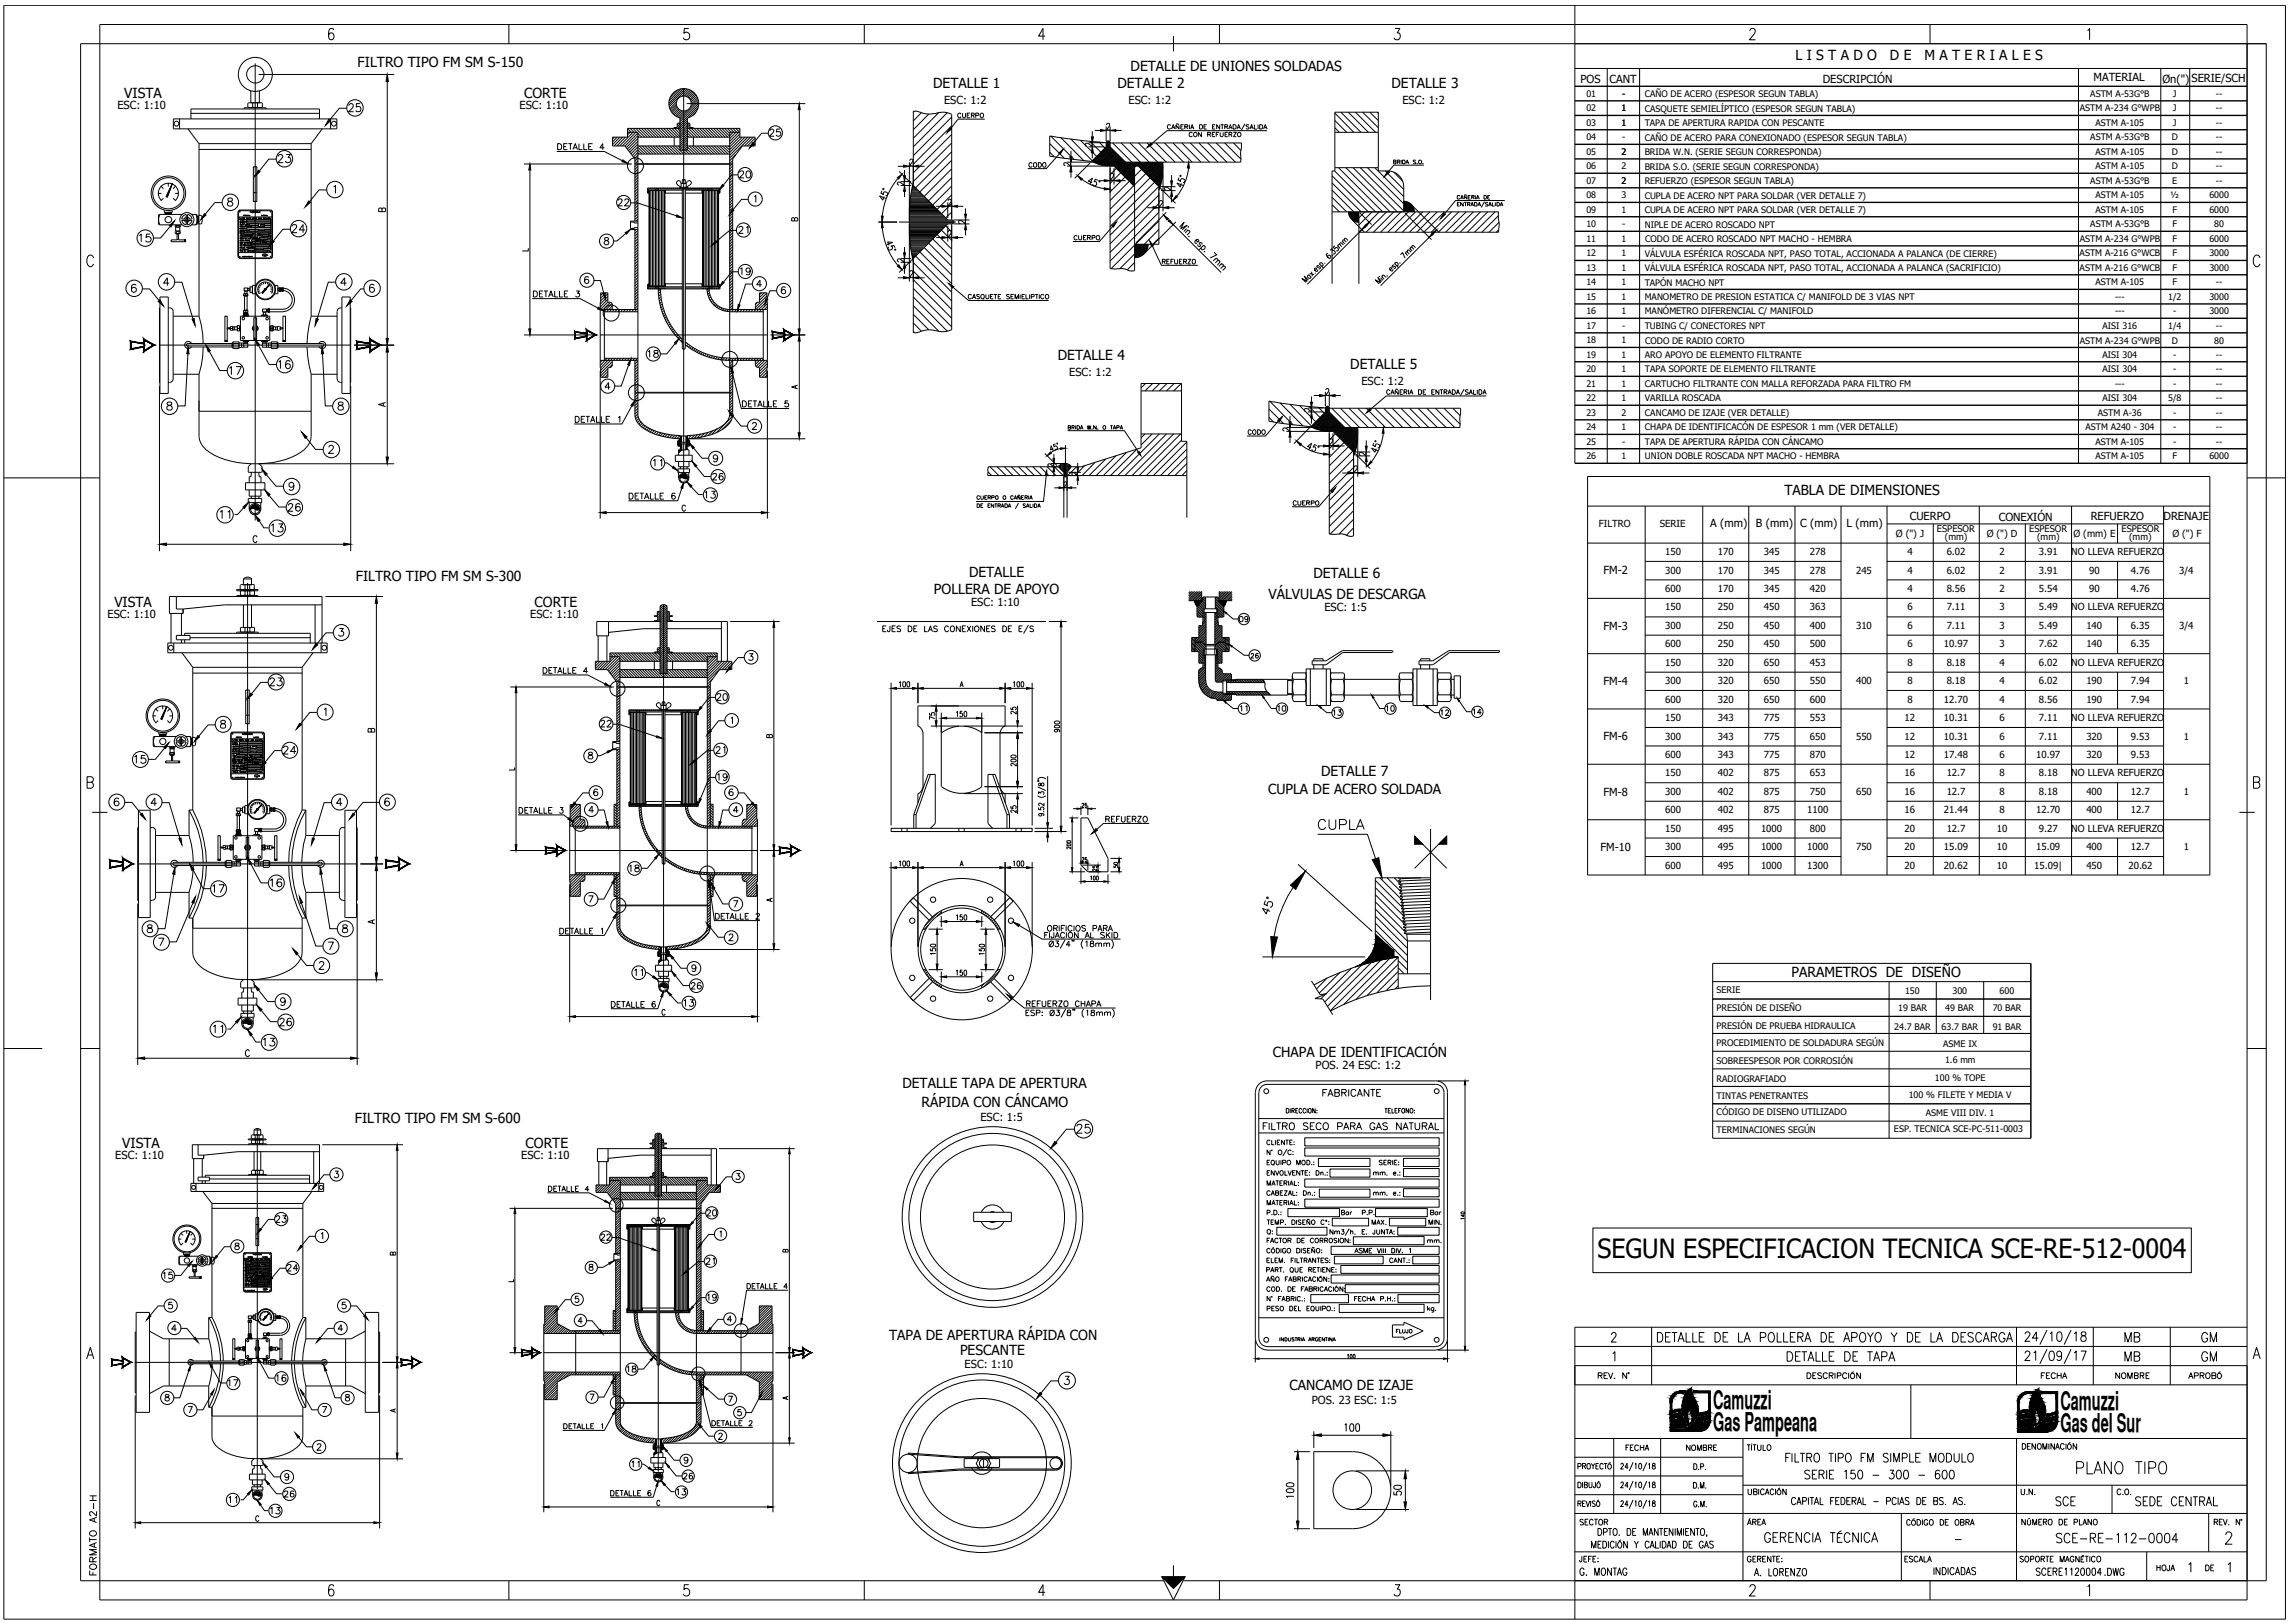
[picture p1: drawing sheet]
<svg xmlns="http://www.w3.org/2000/svg" width="420mm" height="297mm" viewBox="0 0 420 297" stroke-linecap="round" stroke-linejoin="round" font-family="sans-serif">
<defs><g id="words">
<g font-size="4.9">
<text x="43" y="96.3" transform="rotate(-90 43 96.3)">11</text>
<text x="240.2" y="153.1">CUPLA</text>
<text x="37.7" y="164.7">17</text>
<text x="48.3" y="163.7">16</text>
<text x="387.7" y="250.5">MB</text>
<text x="387.7" y="246.9">MB</text>
<text x="401.8" y="250.5">GM</text>
<text x="401.8" y="246.9">GM</text>
<text x="375" y="276.9">SCE</text>
</g>
<text font-size="4.8" x="292.5" y="230.2">SEGUN ESPECIFICACION TECNICA SCE-RE-512-0004</text>
<g font-size="4.7">
<text x="313.6" y="257.9">Camuzzi</text>
<text x="313.6" y="262">Gas Pampeana</text>
<text x="377.2" y="262">Gas del Sur</text>
<text x="377.2" y="258.1">Camuzzi</text>
</g>
<g font-size="4.4">
<text x="62.4" y="21.5">25</text>
<text x="139.7" y="26.1">25</text>
<text x="49.7" y="31">23</text>
<text x="134.1" y="33.9">20</text>
<text x="24.3" y="45.5">15</text>
<text x="52.2" y="43.7">24</text>
<text x="134.1" y="44.1">21</text>
<text x="134.4" y="51.5">19</text>
<text x="40.9" y="69.8">17</text>
<text x="49.7" y="68.8">16</text>
<text x="117.5" y="66.7">18</text>
<text x="51.5" y="94.9">26</text>
<text x="127.7" y="92.4">13</text>
<text x="48.3" y="98.4">13</text>
<text x="48" y="126.6">23</text>
<text x="129.8" y="129.5">20</text>
<text x="108.7" y="134.4">22</text>
<text x="23.3" y="140.8">15</text>
<text x="50.4" y="139.3">24</text>
<text x="113.9" y="160.9">18</text>
<text x="115" y="179.9">11</text>
<text x="123.8" y="185.6">13</text>
<text x="125.2" y="182.4">26</text>
<text x="37.7" y="190.1">11</text>
<text x="50.1" y="189.1">26</text>
<text x="46.9" y="192.6">13</text>
<text x="195.8" y="208.5">25</text>
<text x="49.4" y="225.1">23</text>
<text x="28.6" y="235.3">15</text>
<text x="40.6" y="255.1">17</text>
</g>
<g font-size="4">
<text x="111.8" y="38.8">22</text>
<text x="137.2" y="53.6">4</text>
<text x="118.5" y="86.4">11</text>
<text x="129.1" y="88.9">26</text>
<text x="225.8" y="115">09</text>
<text x="227.9" y="121.7">26</text>
<text x="268.5" y="131.9">14</text>
<text x="242.7" y="132.3">13</text>
<text x="262.5" y="132.3">12</text>
<text x="129.8" y="139">21</text>
<text x="130.2" y="143.9">19</text>
<text x="133" y="149.9">4</text>
<text x="133.3" y="217">3</text>
<text x="128.1" y="223.7">20</text>
<text x="230.7" y="227.2">Q:</text>
<text x="51.5" y="233.9">24</text>
<text x="108.7" y="228.2">22</text>
<text x="128.1" y="232.5">21</text>
<text x="128.4" y="239.2">19</text>
<text x="49.4" y="254">16</text>
<text x="113.6" y="252.2">18</text>
<text x="131.9" y="257.9">7</text>
<text x="114.3" y="269.9">11</text>
<text x="50.8" y="275.2">26</text>
<text x="122.8" y="274.8">13</text>
<text x="123.8" y="272">26</text>
<text x="40.6" y="276.2">11</text>
<text x="48.3" y="278.3">13</text>
<text x="402.5" y="288.6">DE</text>
</g>
<g font-size="3.5">
<text x="187" y="31.7">CODO</text>
<text x="225.8" y="131.2">11</text>
<text x="232.8" y="131.2">10</text>
<text x="252.6" y="131.2">10</text>
<text x="234.2" y="205">DIRECCION: TELEFONO:</text>
</g>
<g font-size="3.1">
<text x="42.7" y="44.8">Q:</text>
<text x="260" y="228.6">mm.</text>
</g>
<g font-size="2.6">
<text x="41.3" y="140.1">Q:</text>
<text x="45.9" y="234.6" transform="rotate(-90 45.9 234.6)">Q:</text>
<text x="356.7" y="282.9">-</text>
</g>
<g font-size="2.5">
<text x="328.7" y="11">L I S T A D O</text>
<text x="346" y="11">D E</text>
<text x="352.3" y="11">M A T E R I A L E S</text>
<text x="22.8" y="17.9">VISTA</text>
<text x="65.5" y="12.3">FILTRO TIPO FM SM S-150</text>
<text x="96" y="17.9">CORTE</text>
<text x="170.8" y="16.1">DETALLE 1</text>
<text x="204.6" y="16.1">DETALLE 2</text>
<text x="207" y="12.9">DETALLE DE UNIONES SOLDADAS</text>
<text x="254.7" y="16.1">DETALLE 3</text>
<text x="193.7" y="65.8">DETALLE 4</text>
<text x="247.2" y="67.6">DETALLE 5</text>
<text x="326.7" y="90.6">TABLA DE DIMENSIONES</text>
<text x="65.1" y="106.3">FILTRO TIPO FM SM S-300</text>
<text x="177.4" y="105.5">DETALLE</text>
<text x="240.4" y="105.9">DETALLE 6</text>
<text x="20.9" y="111.1">VISTA</text>
<text x="97.9" y="111.1">CORTE</text>
<text x="171" y="108.7">POLLERA DE APOYO</text>
<text x="232.2" y="109.6">VÁLVULAS DE DESCARGA</text>
<text x="241.9" y="142.1">DETALLE 7</text>
<text x="232.1" y="145.2">CUPLA DE ACERO SOLDADA</text>
<text x="328" y="178.9">PARAMETROS DE DISEÑO</text>
<text x="233" y="193.4">CHAPA DE IDENTIFICACIÓN</text>
<text x="165.2" y="199.1">DETALLE TAPA DE APERTURA</text>
<text x="168.7" y="202.6">RÁPIDA CON CÁNCAMO</text>
<text x="65" y="205.6">FILTRO TIPO FM SM S-600</text>
<text x="22.4" y="210.1">VISTA</text>
<text x="96.2" y="210.1">CORTE</text>
<text x="162.8" y="245.3">TAPA DE APERTURA RÁPIDA CON</text>
<text x="175.8" y="248">PESCANTE</text>
<text x="236.1" y="254.3">CANCAMO DE IZAJE</text>
</g>
<g font-size="2">
<text x="289.3" y="15.1">POS</text>
<text x="294.7" y="15.1">CANT</text>
<text x="333.7" y="15.2">DESCRIPCIÓN</text>
<text x="383.3" y="14.9">MATERIAL</text>
<text x="395.9" y="15.2">Øn(&quot;)</text>
<text x="401.2" y="14.9">SERIE/SCH</text>
<text x="21.5" y="19.9">ESC: 1:10</text>
<text x="95.1" y="19.9">ESC: 1:10</text>
<text x="172.8" y="19">ESC: 1:2</text>
<text x="206.6" y="19">ESC: 1:2</text>
<text x="256.7" y="19">ESC: 1:2</text>
<text x="195.7" y="68.8">ESC: 1:2</text>
<text x="249.2" y="70.5">ESC: 1:2</text>
<text x="349.6" y="95.2">CUERPO</text>
<text x="365.9" y="95.3">CONEXIÓN</text>
<text x="382.8" y="95.2">REFUERZO</text>
<text x="396.1" y="95.2">DRENAJE</text>
<text x="313.1" y="96.5">A (mm)</text>
<text x="321.5" y="96.5">B (mm)</text>
<text x="329.6" y="96.5">C (mm)</text>
<text x="338.1" y="96.5">L (mm)</text>
<text x="293.6" y="105.1">FM-2</text>
<text x="19.7" y="113.1">ESC: 1:10</text>
<text x="97.1" y="113.1">ESC: 1:10</text>
<text x="177.8" y="111">ESC: 1:10</text>
<text x="242.5" y="111.8">ESC: 1:5</text>
<text x="293.6" y="115.2">FM-3</text>
<text x="293.6" y="125.3">FM-4</text>
<text x="293.6" y="135.5">FM-6</text>
<text x="293.6" y="145.6">FM-8</text>
<text x="293" y="155.7">FM-10</text>
<text x="240.9" y="195.6">POS. 24 ESC: 1:2</text>
<text x="179.5" y="205.1">ESC: 1:5</text>
<text x="21.1" y="212.1">ESC: 1:10</text>
<text x="95.4" y="212.1">ESC: 1:10</text>
<text x="176.6" y="250.3">ESC: 1:10</text>
<text x="240.1" y="256.9">POS. 23 ESC: 1:5</text>
</g>
<g font-size="1.8">
<text x="292.7" y="96.5">FILTRO</text>
<text x="303.9" y="96.5">SERIE</text>
<text x="304.9" y="101.6">150</text>
<text x="314.5" y="101.6">170</text>
<text x="322.9" y="101.6">345</text>
<text x="331.3" y="101.6">278</text>
<text x="347.1" y="98.2">Ø (&quot;) J</text>
<text x="349.2" y="101.6">4</text>
<text x="356.4" y="101.6">6.02</text>
<text x="363.7" y="98.2">Ø (&quot;) D</text>
<text x="366" y="101.6">2</text>
<text x="373.3" y="101.6">3.91</text>
<text x="379.2" y="101.6">NO LLEVA REFUERZO</text>
<text x="379.6" y="98.2">Ø (mm) E</text>
<text x="397.7" y="98.2">Ø (&quot;) F</text>
<text x="304.9" y="105">300</text>
<text x="314.5" y="105">170</text>
<text x="322.9" y="105">345</text>
<text x="331.3" y="105">278</text>
<text x="339.8" y="105">245</text>
<text x="349.2" y="105">4</text>
<text x="356.4" y="105">6.02</text>
<text x="366" y="105">2</text>
<text x="373.3" y="105">3.91</text>
<text x="382.5" y="105">90</text>
<text x="390.1" y="105">4.76</text>
<text x="399" y="105">3/4</text>
<text x="304.9" y="108.4">600</text>
<text x="304.9" y="111.7">150</text>
<text x="314.5" y="108.4">170</text>
<text x="314.5" y="111.7">250</text>
<text x="322.9" y="108.4">345</text>
<text x="322.9" y="111.7">450</text>
<text x="331.3" y="108.4">420</text>
<text x="331.3" y="111.7">363</text>
<text x="349.2" y="108.4">4</text>
<text x="349.2" y="111.7">6</text>
<text x="356.4" y="108.4">8.56</text>
<text x="356.4" y="111.7">7.11</text>
<text x="366" y="108.4">2</text>
<text x="366" y="111.7">3</text>
<text x="373.3" y="108.4">5.54</text>
<text x="373.3" y="111.7">5.49</text>
<text x="379.2" y="111.7">NO LLEVA REFUERZO</text>
<text x="382.5" y="108.4">90</text>
<text x="390.1" y="108.4">4.76</text>
<text x="304.9" y="115.1">300</text>
<text x="304.9" y="118.5">600</text>
<text x="314.5" y="118.5">250</text>
<text x="314.5" y="115.1">250</text>
<text x="322.9" y="118.5">450</text>
<text x="322.9" y="115.1">450</text>
<text x="331.3" y="118.5">500</text>
<text x="331.3" y="115.1">400</text>
<text x="339.8" y="115.1">310</text>
<text x="349.2" y="118.5">6</text>
<text x="349.2" y="115.1">6</text>
<text x="355.9" y="118.5">10.97</text>
<text x="356.4" y="115.1">7.11</text>
<text x="366" y="118.5">3</text>
<text x="366" y="115.1">3</text>
<text x="373.3" y="118.5">7.62</text>
<text x="373.3" y="115.1">5.49</text>
<text x="382" y="118.5">140</text>
<text x="382" y="115.1">140</text>
<text x="390.1" y="118.5">6.35</text>
<text x="390.1" y="115.1">6.35</text>
<text x="399" y="115.1">3/4</text>
<text x="304.9" y="121.9">150</text>
<text x="304.9" y="125.2">300</text>
<text x="314.5" y="125.2">320</text>
<text x="314.5" y="121.9">320</text>
<text x="322.9" y="125.2">650</text>
<text x="322.9" y="121.9">650</text>
<text x="331.3" y="125.2">550</text>
<text x="331.3" y="121.9">453</text>
<text x="339.8" y="125.2">400</text>
<text x="349.2" y="125.2">8</text>
<text x="349.2" y="121.9">8</text>
<text x="356.4" y="125.2">8.18</text>
<text x="356.4" y="121.9">8.18</text>
<text x="366" y="125.2">4</text>
<text x="366" y="121.9">4</text>
<text x="373.3" y="125.2">6.02</text>
<text x="373.3" y="121.9">6.02</text>
<text x="379.2" y="121.9">NO LLEVA REFUERZO</text>
<text x="382" y="125.2">190</text>
<text x="390.1" y="125.2">7.94</text>
<text x="399.8" y="125.2">1</text>
<text x="304.9" y="128.6">600</text>
<text x="304.9" y="132">150</text>
<text x="314.5" y="128.6">320</text>
<text x="314.5" y="132">343</text>
<text x="322.9" y="128.6">650</text>
<text x="322.9" y="132">775</text>
<text x="331.3" y="128.6">600</text>
<text x="331.3" y="132">553</text>
<text x="348.7" y="132">12</text>
<text x="349.2" y="128.6">8</text>
<text x="355.9" y="128.6">12.70</text>
<text x="355.9" y="132">10.31</text>
<text x="366" y="128.6">4</text>
<text x="366" y="132">6</text>
<text x="373.3" y="128.6">8.56</text>
<text x="373.3" y="132">7.11</text>
<text x="379.2" y="132">NO LLEVA REFUERZO</text>
<text x="382" y="128.6">190</text>
<text x="390.1" y="128.6">7.94</text>
<text x="304.9" y="135.4">300</text>
<text x="314.5" y="135.4">343</text>
<text x="322.9" y="135.4">775</text>
<text x="331.3" y="135.4">650</text>
<text x="339.8" y="135.4">550</text>
<text x="348.7" y="135.4">12</text>
<text x="355.9" y="135.4">10.31</text>
<text x="366" y="135.4">6</text>
<text x="373.3" y="135.4">7.11</text>
<text x="382" y="135.4">320</text>
<text x="390.1" y="135.4">9.53</text>
<text x="399.8" y="135.4">1</text>
<text x="304.9" y="138.7">600</text>
<text x="304.9" y="142.1">150</text>
<text x="314.5" y="138.7">343</text>
<text x="314.5" y="142.1">402</text>
<text x="322.9" y="138.7">775</text>
<text x="322.9" y="142.1">875</text>
<text x="331.3" y="138.7">870</text>
<text x="331.3" y="142.1">653</text>
<text x="348.7" y="138.7">12</text>
<text x="348.7" y="142.1">16</text>
<text x="355.9" y="138.7">17.48</text>
<text x="356.4" y="142.1">12.7</text>
<text x="366" y="138.7">6</text>
<text x="366" y="142.1">8</text>
<text x="372.8" y="138.7">10.97</text>
<text x="373.3" y="142.1">8.18</text>
<text x="379.2" y="142.1">NO LLEVA REFUERZO</text>
<text x="382" y="138.7">320</text>
<text x="390.1" y="138.7">9.53</text>
<text x="304.9" y="145.5">300</text>
<text x="304.9" y="148.8">600</text>
<text x="314.5" y="148.8">402</text>
<text x="314.5" y="145.5">402</text>
<text x="322.9" y="148.8">875</text>
<text x="322.9" y="145.5">875</text>
<text x="330.9" y="148.8">1100</text>
<text x="331.3" y="145.5">750</text>
<text x="339.8" y="145.5">650</text>
<text x="348.7" y="148.8">16</text>
<text x="348.7" y="145.5">16</text>
<text x="355.9" y="148.8">21.44</text>
<text x="356.4" y="145.5">12.7</text>
<text x="366" y="148.8">8</text>
<text x="366" y="145.5">8</text>
<text x="372.8" y="148.8">12.70</text>
<text x="373.3" y="145.5">8.18</text>
<text x="382" y="148.8">400</text>
<text x="382" y="145.5">400</text>
<text x="390.1" y="148.8">12.7</text>
<text x="390.1" y="145.5">12.7</text>
<text x="399.8" y="145.5">1</text>
<text x="304.9" y="152.2">150</text>
<text x="304.9" y="155.6">300</text>
<text x="314.5" y="155.6">495</text>
<text x="314.5" y="152.2">495</text>
<text x="322.4" y="152.2">1000</text>
<text x="322.4" y="155.6">1000</text>
<text x="330.9" y="155.6">1000</text>
<text x="331.3" y="152.2">800</text>
<text x="339.8" y="155.6">750</text>
<text x="348.7" y="155.6">20</text>
<text x="348.7" y="152.2">20</text>
<text x="355.9" y="155.6">15.09</text>
<text x="356.4" y="152.2">12.7</text>
<text x="365.6" y="155.6">10</text>
<text x="365.6" y="152.2">10</text>
<text x="372.8" y="155.6">15.09</text>
<text x="373.3" y="152.2">9.27</text>
<text x="379.2" y="152.2">NO LLEVA REFUERZO</text>
<text x="382" y="155.6">400</text>
<text x="390.1" y="155.6">12.7</text>
<text x="399.8" y="155.6">1</text>
<text x="304.9" y="159">600</text>
<text x="314.5" y="159">495</text>
<text x="322.4" y="159">1000</text>
<text x="330.9" y="159">1300</text>
<text x="348.7" y="159">20</text>
<text x="355.9" y="159">20.62</text>
<text x="365.6" y="159">10</text>
<text x="372.4" y="159">15.09|</text>
<text x="382" y="159">450</text>
<text x="389.7" y="159">20.62</text>
</g>
<g font-size="1.7">
<text x="354.6" y="97.4">ESPESOR</text>
<text x="356.1" y="98.8">(mm)</text>
<text x="371.5" y="97.4">ESPESOR</text>
<text x="372.9" y="98.8">(mm)</text>
<text x="388.4" y="97.4">ESPESOR</text>
<text x="389.8" y="98.8">(mm)</text>
</g>
<g font-size="1.6">
<text x="290.4" y="17.7">01</text>
<text x="297" y="17.7">-</text>
<text x="301.1" y="17.8">CAÑO DE ACERO (ESPESOR SEGUN TABLA)</text>
<text x="382.7" y="17.7">ASTM A-53G°B</text>
<text x="397.8" y="17.7">J</text>
<text x="405.7" y="17.7">--</text>
<text x="290.4" y="23">03</text>
<text x="290.4" y="20.4">02</text>
<text x="296.8" y="20.4">1</text>
<text x="296.8" y="23">1</text>
<text x="301.1" y="20.4">CASQUETE SEMIELÍPTICO (ESPESOR SEGUN TABLA)</text>
<text x="301.1" y="23.1">TAPA DE APERTURA RAPIDA CON PESCANTE</text>
<text x="380.8" y="20.4">ASTM A-234 G°WPB</text>
<text x="383.6" y="23">ASTM A-105</text>
<text x="397.8" y="20.4">J</text>
<text x="397.8" y="23">J</text>
<text x="405.7" y="20.4">--</text>
<text x="405.7" y="23">--</text>
<text x="290.4" y="25.7">04</text>
<text x="290.4" y="28.3">05</text>
<text x="296.8" y="28.3">2</text>
<text x="297" y="25.7">-</text>
<text x="301.1" y="25.7">CAÑO DE ACERO PARA CONEXIONADO (ESPESOR SEGUN TABLA)</text>
<text x="301.1" y="28.4">BRIDA W.N. (SERIE SEGUN CORRESPONDA)</text>
<text x="382.7" y="25.7">ASTM A-53G°B</text>
<text x="383.7" y="28.3">ASTM A-105</text>
<text x="397.6" y="25.7">D</text>
<text x="397.6" y="28.3">D</text>
<text x="405.7" y="25.7">--</text>
<text x="405.7" y="28.3">--</text>
<text x="290.4" y="31">06</text>
<text x="290.4" y="33.6">07</text>
<text x="296.8" y="33.6">2</text>
<text x="296.8" y="31">2</text>
<text x="301.1" y="33.7">REFUERZO (ESPESOR SEGUN TABLA)</text>
<text x="301.1" y="31">BRIDA S.O. (SERIE SEGUN CORRESPONDA)</text>
<text x="382.7" y="33.6">ASTM A-53G°B</text>
<text x="383.7" y="31">ASTM A-105</text>
<text x="397.6" y="31">D</text>
<text x="397.7" y="33.6">E</text>
<text x="405.7" y="33.6">--</text>
<text x="405.7" y="31">--</text>
<text x="290.4" y="41.6">10</text>
<text x="290.4" y="36.3">08</text>
<text x="290.4" y="38.9">09</text>
<text x="296.8" y="38.9">1</text>
<text x="296.8" y="36.3">3</text>
<text x="297" y="41.6">-</text>
<text x="301.1" y="36.4">CUPLA DE ACERO NPT PARA SOLDAR (VER DETALLE 7)</text>
<text x="301.1" y="39">CUPLA DE ACERO NPT PARA SOLDAR (VER DETALLE 7)</text>
<text x="301.1" y="41.7">NIPLE DE ACERO ROSCADO NPT</text>
<text x="382.7" y="41.6">ASTM A-53G°B</text>
<text x="383.6" y="38.9">ASTM A-105</text>
<text x="383.6" y="36.3">ASTM A-105</text>
<text x="397.3" y="36.3">½</text>
<text x="397.7" y="38.9">F</text>
<text x="397.7" y="41.6">F</text>
<text x="404.5" y="36.3">6000</text>
<text x="404.5" y="38.9">6000</text>
<text x="405.4" y="41.6">80</text>
<text x="290.4" y="44.2">11</text>
<text x="290.4" y="46.9">12</text>
<text x="296.8" y="44.2">1</text>
<text x="296.8" y="46.9">1</text>
<text x="301.1" y="46.9">VÁLVULA ESFÉRICA ROSCADA NPT, PASO TOTAL, ACCIONADA A PALANCA (DE CIERRE)</text>
<text x="301.2" y="44.3">CODO DE ACERO ROSCADO NPT MACHO - HEMBRA</text>
<text x="380.7" y="46.9">ASTM A-216 G°WCB</text>
<text x="380.8" y="44.3">ASTM A-234 G°WPB</text>
<text x="397.7" y="44.3">F</text>
<text x="397.7" y="46.9">F</text>
<text x="404.5" y="44.3">6000</text>
<text x="404.5" y="46.9">3000</text>
<text x="290.4" y="49.6">13</text>
<text x="290.4" y="52.2">14</text>
<text x="296.8" y="49.6">1</text>
<text x="296.8" y="52.2">1</text>
<text x="301.1" y="49.6">VÁLVULA ESFÉRICA ROSCADA NPT, PASO TOTAL, ACCIONADA A PALANCA (SACRIFICIO)</text>
<text x="301.1" y="52.3">TAPÓN MACHO NPT</text>
<text x="380.7" y="49.6">ASTM A-216 G°WCB</text>
<text x="383.6" y="52.2">ASTM A-105</text>
<text x="397.7" y="49.6">F</text>
<text x="397.7" y="52.2">F</text>
<text x="404.5" y="49.6">3000</text>
<text x="405.7" y="52.2">--</text>
<text x="290.4" y="54.9">15</text>
<text x="290.4" y="57.5">16</text>
<text x="296.8" y="54.9">1</text>
<text x="296.8" y="57.5">1</text>
<text x="301.1" y="57.5">MANÓMETRO DIFERENCIAL C/ MANIFOLD</text>
<text x="301.1" y="54.9">MANOMETRO DE PRESION ESTATICA C/ MANIFOLD DE 3 VIAS NPT</text>
<text x="387.2" y="57.5">---</text>
<text x="387.2" y="54.9">---</text>
<text x="396.9" y="54.9">1/2</text>
<text x="397.8" y="57.5">-</text>
<text x="404.5" y="57.5">3000</text>
<text x="404.5" y="54.9">3000</text>
<text x="290.4" y="60.2">17</text>
<text x="290.4" y="62.8">18</text>
<text x="290.4" y="65.5">19</text>
<text x="296.8" y="62.8">1</text>
<text x="296.8" y="65.5">1</text>
<text x="297" y="60.2">-</text>
<text x="301.1" y="60.2">TUBING C/ CONECTORES NPT</text>
<text x="301.1" y="65.5">ARO APOYO DE ELEMENTO FILTRANTE</text>
<text x="301.2" y="62.9">CODO DE RADIO CORTO</text>
<text x="380.8" y="62.9">ASTM A-234 G°WPB</text>
<text x="384.9" y="60.2">AISI 316</text>
<text x="384.9" y="65.5">AISI 304</text>
<text x="396.9" y="60.2">1/4</text>
<text x="397.6" y="62.9">D</text>
<text x="397.8" y="65.5">-</text>
<text x="405.4" y="62.9">80</text>
<text x="405.7" y="60.2">--</text>
<text x="405.7" y="65.5">--</text>
<text x="290.4" y="68.1">20</text>
<text x="290.4" y="70.8">21</text>
<text x="296.8" y="68.1">1</text>
<text x="296.8" y="70.8">1</text>
<text x="301.1" y="68.1">TAPA SOPORTE DE ELEMENTO FILTRANTE</text>
<text x="301.1" y="70.8">CARTUCHO FILTRANTE CON MALLA REFORZADA PARA FILTRO FM</text>
<text x="384.9" y="68.1">AISI 304</text>
<text x="387.2" y="70.8">---</text>
<text x="397.8" y="68.1">-</text>
<text x="397.8" y="70.8">-</text>
<text x="405.7" y="68.1">--</text>
<text x="405.7" y="70.8">--</text>
<text x="290.4" y="73.4">22</text>
<text x="290.4" y="76.1">23</text>
<text x="296.8" y="73.4">1</text>
<text x="296.8" y="76.1">2</text>
<text x="301.1" y="73.4">VARILLA ROSCADA</text>
<text x="301.1" y="76.1">CANCAMO DE IZAJE (VER DETALLE)</text>
<text x="384.1" y="76.1">ASTM A-36</text>
<text x="384.9" y="73.4">AISI 304</text>
<text x="396.9" y="73.4">5/8</text>
<text x="397.8" y="76.1">-</text>
<text x="405.7" y="73.4">--</text>
<text x="405.7" y="76.1">--</text>
<text x="290.4" y="78.7">24</text>
<text x="290.4" y="81.4">25</text>
<text x="296.8" y="78.7">1</text>
<text x="297" y="81.4">-</text>
<text x="301.1" y="78.7">CHAPA DE IDENTIFICACÓN DE ESPESOR 1 mm (VER DETALLE)</text>
<text x="301.1" y="81.4">TAPA DE APERTURA RÁPIDA CON CÁNCAMO</text>
<text x="381.8" y="78.7">ASTM A240 - 304</text>
<text x="383.6" y="81.4">ASTM A-105</text>
<text x="397.8" y="78.7">-</text>
<text x="397.8" y="81.4">-</text>
<text x="405.7" y="78.7">--</text>
<text x="405.7" y="81.4">--</text>
<text x="290.4" y="84">26</text>
<text x="296.8" y="84">1</text>
<text x="301.1" y="84">UNION DOBLE ROSCADA NPT MACHO - HEMBRA</text>
<text x="383.6" y="84">ASTM A-105</text>
<text x="397.7" y="84">F</text>
<text x="404.5" y="84">6000</text>
<text x="314.3" y="185">PRESIÓN DE DISEÑO</text>
<text x="314.3" y="181.8">SERIE</text>
<text x="347.5" y="185">19 BAR</text>
<text x="348.8" y="181.9">150</text>
<text x="356.1" y="185">49 BAR</text>
<text x="357.4" y="181.9">300</text>
<text x="364.8" y="185">70 BAR</text>
<text x="366.1" y="181.9">600</text>
<text x="314.3" y="191.5">PROCEDIMIENTO DE SOLDADURA SEGÚN</text>
<text x="314.3" y="188.3">PRESIÓN DE PRUEBA HIDRAULICA</text>
<text x="346.8" y="188.4">24.7 BAR</text>
<text x="355.5" y="188.4">63.7 BAR</text>
<text x="355.8" y="191.6">ASME IX</text>
<text x="364.8" y="188.4">91 BAR</text>
<text x="314.3" y="198">RADIOGRAFIADO</text>
<text x="314.3" y="194.8">SOBREESPESOR POR CORROSIÓN</text>
<text x="354.2" y="197.9">100 % TOPE</text>
<text x="356.1" y="194.6">1.6 mm</text>
<text x="314.3" y="201.2">TINTAS PENETRANTES</text>
<text x="349.4" y="201">100 % FILETE Y MEDIA V</text>
<text x="314.3" y="207.3">TERMINACIONES SEGÚN</text>
<text x="314.3" y="204.1">CÓDIGO DE DISENO UTILIZADO</text>
<text x="346.7" y="207.2">ESP. TECNICA SCE-PC-511-0003</text>
<text x="352.6" y="204.2">ASME VIII DIV. 1</text>
</g>
</g></defs>
<!-- layer: HATCH -->
<g fill="none" stroke="#000" stroke-width=".18">
<path d="M123.8 18.7l-1.2 1.2M123.8 19.1l-1.1 1.1M123.9 19.4l-1 1M124 19.6l-1 1M124.1 16.5l-1.4 1.3M124.1 19.9l-.9 .9M124.7 16.3l-2.2 2.1M125.1 16.2l-2.6 2.7M125.5 16.3l-3 2.9M125.8 16.3l-3.3 3.3M126.1 16.4l-1.2 1.2M126.4 16.5l-1.1 1.1"/>
<path d="M126.6 16.6l-1 1.1M126.9 16.8l-1 1M127.1 17l-1 .9M127.2 17.2l-.9 1M127.4 17.4l-1 1M127.6 17.7l-1.1 1M127.7 17.9l-1.1 1.2M127.8 18.2l-1.4 1.4M127.8 19.8l-1.8 1.7M127.9 18.5l-3.4 3.4M127.9 19.3l-3.9 3.9M127.9 18.9l-3.4 3.4"/>
<path d="M112.5 25.1l-.4 .4M113 25.1l-.9 .9M113.5 25.1l-1.4 1.4M114 25.1l-1.6 1.6M114.5 25.1l-1.6 1.6M114.9 23.5l.7 .7M114.9 24l.1 .2M115.4 24.2l-.5 .5M115.4 23.5l.7 .7M115.9 24.2l-2.5 2.5M115.9 23.5l.7 .7M116.4 23.5l1.6 1.6"/>
<path d="M116.4 24.2l-2.5 2.5M116.8 29.9l-.6 .6M116.8 30.4l-.6 .6M116.8 30.9l-.6 .6M116.8 31.5l-.6 .5M116.8 32l-.6 .6M116.8 32.5l-.6 .6M116.8 33l-.6 .6M116.8 33.5l-.6 .6M116.8 34l-.6 .6M116.8 26.9l-1.3 1.3M116.8 24.3l-2.3 2.4"/>
<path d="M116.8 24.8l-2.1 2.2M116.8 25.4l-1.9 1.9M116.8 25.9l-1.7 1.7M116.8 26.4l-1.5 1.5M116.8 27.4l-1 1M116.8 27.9l-.8 .8M116.8 28.4l-.6 .6M116.8 28.9l-.6 .6M116.8 29.4l-.6 .6M116.8 24.4l.7 .7M116.8 24.9l.2 .2M116.8 27l1.3 1.2"/>
<path d="M116.8 27.5l.7 .7M116.8 28l.2 .2M116.9 23.5l1.6 1.6M117 26.7l1.6 1.5M117.4 23.5l1.6 1.6M117.5 26.7l1.6 1.5M117.9 23.5l1.6 1.6M118.1 26.7l1.5 1.5M118.4 23.5l1.6 1.6M118.6 26.7l1.5 1.5M118.7 34.4l-.1 .1M118.7 34.8l-.1 .1"/>
<path d="M118.7 35.2l-.1 .1M118.9 23.5l1.7 1.6M119.1 26.7l1.5 1.5M119.1 34.4l-.2 .2M119.2 34.9v17.5M119.5 23.5l1.6 1.6M119.5 34.9v17.5M119.5 34.4l-.2 .2M119.6 26.7l1.5 1.5M119.7 34.9v17.5M119.9 34.4l-.2 .2M120 23.5l1.6 1.6"/>
<path d="M120 34.9v17.5M120.1 26.7l1.5 1.5M120.3 34.9v17.5M120.3 34.4l-.2 .2M120.5 23.5l1.6 1.6M120.6 34.9v17.5M120.6 26.7l1.5 1.5M120.6 34.4l-.1 .2M120.8 34.9v17.5M121 23.5l1.6 1.6M121 34.4l-.2 .2M121.1 26.7l1.5 1.5"/>
<path d="M121.1 34.9v17.5M121.4 34.9v17.5M121.4 34.4l-.1 .2M121.5 23.5l1.6 1.6M121.6 26.7l1.5 1.5M121.8 34.4l-.1 .2M122 23.5l1.6 1.6M122.1 26.7l1.5 1.5M122.2 34.4l-.2 .2M122.5 23.5l1.6 1.6M122.6 34.4l-.2 .2M122.6 26.7l1.5 1.5"/>
<path d="M123 23.5l1.5 1.5 1.3-1.3M123 34.4l-.2 .2M123.1 26.7l1.6 1.5M123.4 34.4l-.2 .2M123.5 23.3l-.1 .1M123.5 23.5l1 1M123.6 26.7l1.6 1.5M123.8 34.4l-.2 .2M123.9 23.3l-.2 .2M124 23.5l.5 .5M124.1 26.7l.4 .4M124.1 34.4l-.1 .2"/>
<path d="M124.2 22.6l-.2 .2M124.4 20.1l-1 .9M124.6 34.4l-.2 .2M124.6 20.2l-1 1M124.9 20.3l-1 1M124.9 27.5l.8 .7M125 34.4l-.2 .2M125.3 20.3l-1.2 1.2M125.3 34.4l-.1 .2M125.4 27.5l.8 .7M125.7 34.4l-.2 .2M125.8 21.7l-1.7 1.8"/>
<path d="M125.8 22.1l-1.4 1.4M125.8 22.5l-1.3 1.3M125.8 25.2l-1.3 1.4M125.8 25.6l-1.3 1.4M125.8 26l-1.3 1.3M125.8 26.4l-1 1.1M125.8 20.2l-1.4 1.4M125.8 24l-1.3 1.4M125.8 24.5l-1.3 1.3M125.8 26.8l-.6 .7M125.8 27.2l-.2 .3M125.8 23.8l1.4 1.3"/>
<path d="M125.8 24.3l.8 .8M125.8 26.9l1.4 1.3M125.8 27.4l.9 .8M126.1 23.5l1.6 1.6M126.1 25.1l-.3-.3-1.3 1.4M126.1 34.4l-.1 .2M126.2 22.6l-1.7 1.6M126.2 26.7l1.5 1.5M126.3 22.8l-1.8 1.8M126.3 23.2l-.3 .3M126.5 34.4l-.1 .2M126.6 23.3l-.2 .2"/>
<path d="M126.6 23.5l1.6 1.6M126.7 26.7l1.5 1.5M126.9 23.4l-.1 .1M126.9 34.4l-.2 .2M127.1 23.5l1.6 1.6M127.2 26.7l1.5 1.5M127.3 34.4l-.2 .2M127.4 20.6l-.6 .6M127.6 23.5l1.6 1.6M127.7 34.4l-.2 .2M127.7 26.7l1.5 1.5M128.1 34.4l-.2 .2"/>
<path d="M128.1 23.5l1.6 1.6M128.2 26.7l1.5 1.5M128.5 34.4l-.2 .2M128.6 23.5l1.6 1.6M128.7 26.7l1.5 1.5M128.8 34.9v17.5M128.8 34.4l-.1 .2M129.1 23.5l1.6 1.6M129.1 34.9v17.5M129.2 26.7l1.6 1.5M129.2 34.4l-.1 .2M129.4 34.9v17.5"/>
<path d="M129.6 23.5l1.6 1.6M129.7 34.4l-.2 .2M129.7 34.9v17.5M129.7 26.7l1.6 1.5M129.9 34.9v17.5M130 34.4l-.1 .2M130.1 23.5l1.6 1.6M130.2 26.7l1.6 1.5M130.2 34.9v17.5M130.4 34.4l-.2 .2M130.5 34.9v17.5M130.6 23.5l1.6 1.6"/>
<path d="M130.8 26.7l1.5 1.5M130.8 34.9v17.5M130.8 34.4l-.2 .2M131 34.9v17.5M131.1 23.5l1.6 1.6M131.2 34.4l-.2 .2M131.3 26.7l1.5 1.5M131.3 34.9v17.5M131.6 34.4l-.2 .2M131.6 23.5l1.7 1.6M131.8 26.7l1.5 1.5M131.8 34.6l-.2 .1"/>
<path d="M131.8 35l-.2 .1M132.2 23.5l1.4 1.4M132.3 26.7l1.3 1.3M132.7 23.5l.9 .9M132.8 26.7l.8 .8M133.2 23.5l.7 .7M133.3 26.7l.3 .3M133.7 23.5l.7 .7M133.7 24.2l-.1 .1M134.1 35l-.5 .6M134.1 35.5l-.5 .6M134.1 36l-.5 .6"/>
<path d="M134.1 36.5l-.5 .6M134.1 37l-.5 .6M134.1 37.5l-.5 .6M134.1 38l-.5 .6M134.1 38.5l-.5 .6M134.2 23.5l.7 .7M134.2 24.2l-.6 .6M134.7 23.5l.7 .7M134.7 24.2l-1.1 1.2M134.7 28.2l-1.1 1.2M135.2 23.5l.3 .2M135.2 24.2l-1.6 1.7"/>
<path d="M135.5 24.5l-1.9 1.9M135.5 25l-1.9 1.9M135.9 25.1l-2.3 2.3M136.4 25.1l-2.8 2.8M136.9 25.1l-3.3 3.3M137.4 25.1l-3.8 3.8M137.9 25.1l-1.6 1.6M138.2 25.8l-.9 .9M138.2 26.3l-.4 .4M138.2 25.3l-1.4 1.4M166.4 39.9h6.8M166.4 39.8h6.6"/>
<path d="M166.4 39.6h6.4M166.5 39.4h6.1M166.5 39.2h6M166.5 39h5.8M166.5 38.9h5.6M166.5 38.7h5.4M166.5 38.5h5.3M166.5 38.1h4.9M166.5 38h4.7M166.5 37.8h4.6M166.5 37.6h4.4M166.6 37.5h4.1"/>
<path d="M166.6 37.3h3.9M166.6 37.1h3.7M166.6 36.9h3.6M166.6 36.6h3.2M166.7 36.4h3M166.7 36.2h2.7M166.7 36h2.6M166.7 35.9h2.4M166.7 35.7h2.2M166.8 35.5h2M166.8 35.3h1.8M166.8 35.2h1.6"/>
<path d="M166.8 35h1.4M166.9 34.8h1.1M166.9 34.6h1M166.9 34.5h.8M166.9 34.3h.6M167 34.1h.4M167 34h.2M167.1 33.7h.1M167.1 33.6h.1M167.2 33.4h.1M167.4 20.4l-.2 .2M168.7 20.6l-1.5 1.5"/>
<path d="M170 20.9l-2.8 2.8M171.9 20.6l-4.7 4.7M173.4 20.6l-6.2 6.3M174.2 38.8l-1.1 1.1M174.2 37.3l-1.8 1.8M174.2 35.6l-2.6 2.7h-5.1M174.2 34.1l-3.4 3.4M174.2 32.5l-4.2 4.2h-3.4M174.2 30.9l-5 5M174.2 29.3l-5.8 5.8M174.2 27.8l-6.6 6.6M174.2 26.2l-7 7"/>
<path d="M174.2 24.6l-7 7M174.2 23l-7 7.1M174.2 21.4l-7 7.1M192.2 26.3l2.6 2.7M192.3 24.9l4.4 4.3M194.2 25.2l4.2 4.2M196 25.4l4 4M197.8 25.7l3 2.9M199.5 25.9l2 2M201.2 26l1.1 1.1M202.6 25.9h.1M202.9 25.8l-.4 .4"/>
<path d="M203 25.8l-.5 .5M203.1 25.9l-.6 .6M203.2 26l-.7 .6M203.2 26.8l-2.9 3M203.2 26.7l-3 3M203.2 26.5l-3.1 3.2M203.2 26.4l-3.2 3.2M203.2 26.2l-3.3 3.3M203.2 26.1l-.7 .7M203.3 26.9l-2.9 2.9M203.4 27l-2.9 2.8M203.4 27.1l-2.8 2.8"/>
<path d="M203.5 27.1l-2.8 2.8M203.6 27.2l-2.8 2.8M203.7 27.3l-2.8 2.7M203.7 26.2l3.5 3.5-2 2M203.7 27.3l-2.7 2.8M203.8 27.4l-2.6 2.7M203.9 27.5l-2.7 2.6M203.9 27.6l-2.5 2.6M204 27.6l-2.5 2.6M204.1 27.7l-2.5 2.5M204.2 27.8l-2.5 2.5M204.2 27.9l-2.4 2.4"/>
<path d="M204.3 27.9l-2.3 2.4M204.4 30.8l-1.2 1.2M204.4 28l-2.3 2.3M204.5 28.1l-2.3 2.3M204.5 28.2l-2.1 2.2M204.6 28.2l-2.1 2.2M204.7 28.3l-2.1 2.1M204.8 28.4l-2 2M204.8 28.5l-1.9 1.9M204.9 28.5l-1.8 1.9M205 28.6l-1.8 1.8M205 28.7l-1.6 1.7"/>
<path d="M205.1 28.8l-1.6 1.6M205.2 31.6l-2 2M205.2 28.9l-1.5 1.5M205.3 26.2l3.5 3.5M205.3 28.9l-1.5 1.5M205.4 29l-1.5 1.4M205.4 29.1l-1.4 1.4M205.5 29.2l-1.4 1.4M205.6 29.2l-1.4 1.4M205.7 29.3l-1.5 1.4M205.7 29.4l-1.4 1.4M205.8 29.5l-1.4 1.4"/>
<path d="M205.9 29.5l-1.4 1.4M206 29.6l-1.5 1.4M206 29.7l-1.4 1.4M206.1 29.7l-1.4 1.5M206.3 29.7l-1.5 1.5M206.4 29.7l-1.6 1.6M206.6 29.7l-1.7 1.7M206.7 29.7l-1.7 1.8M206.9 26.2l3.5 3.5M206.9 29.7l-1.8 1.8M207.1 29.7l-2 1.9M207.4 29.7l-2.1 2.1"/>
<path d="M207.5 29.7l-2.1 2.1M207.7 29.7l-2.3 2.2M207.7 30.7l-4.5 4.4M207.7 32.2l-4.5 4.5M207.7 34.1v.1M207.7 34l-.1 .1M207.7 33.7l-.2 .2M207.7 33.5l-.3 .4M207.7 33.4l-.4 .4M207.7 33.2l-.5 .5M207.7 33.1l-.5 .5M207.7 32.9l-.6 .7"/>
<path d="M207.7 32.8l-.7 .7M207.7 32.6l-.7 .8M207.7 32.5l-.8 .8M207.7 32.3l-.9 .9M207.7 32l-1 1.1M207.7 31.9l-1.1 1.1M207.7 31.8l-1.2 1.1M207.7 31.6l-1.3 1.3M207.7 31.5l-1.3 1.3M207.7 31.3l-1.4 1.4M207.7 31.2l-1.5 1.4M207.7 31l-1.6 1.6"/>
<path d="M207.7 30.9l-1.7 1.6M207.7 30.6l-1.8 1.7M207.8 29.7l-2.3 2.3M208 30.4l-.3 .2M208 29.7l-2.4 2.3M208.1 29.7l-2.4 2.4M208.3 29.7l-2.6 2.5M208.4 29.7l-2.6 2.6M208.4 26.2l3.5 3.5M208.6 29.7l-.8 .7M208.7 29.7l-.7 .7M208.9 29.7l-.8 .7"/>
<path d="M209 31l-1.3 1.3M209 29.7l-.7 .7M209.2 29.7l-.8 .7M209.3 29.7l-.8 .8M209.5 29.7l-.9 .9M209.6 29.7l-1 .9M209.7 29.7l-1 1M209.9 29.7l-1.1 1.1M210 26.2l3.5 3.5M210 29.7l-1.1 1.2M210.2 29.7l-1.3 1.2M210.3 29.7l-1.3 1.3"/>
<path d="M210.5 29.7l-1.4 1.4M210.6 32.6l-7.4 7.3M210.6 29.7l-1.4 1.5M210.8 29.7l-1.6 1.5M210.9 29.7l-1.6 1.6M211.1 29.7l-1.7 1.7M211.2 29.7l-1.7 1.8M211.4 33.4l-8.2 8M211.4 29.7l-1.9 1.8M211.5 29.7l-1.9 1.9M211.6 26.2l3.5 3.5M211.7 29.7l-2 2"/>
<path d="M211.8 29.7l-8.6 8.6M212 29.7l-2.2 2.1M212.1 29.7l-2.2 2.2M212.2 34.1l-9 9M212.2 35.7l-9 8.9M212.2 37.3l-9 8.9M212.2 38.9l-9 8.9M212.2 34.7v.1M212.3 29.7l-2.3 2.3M212.3 34.4l-.1 .2M212.4 34.2l-.2 .3M212.5 34l-.3 .3"/>
<path d="M212.5 29.7l-2.4 2.3M212.5 33.8l-.3 .4M212.6 33.6l-.5 .5M212.6 29.7l-2.5 2.4M212.6 33.4l-.6 .6M212.7 33.2l-.8 .7M212.7 33l-.8 .9M212.8 32.8l-1 1M212.8 29.7l-2.6 2.5M212.8 32.6l-1.1 1.1M212.8 32.5l-1.1 1.1M212.8 32.3l-1.2 1.3"/>
<path d="M212.8 32.1l-1.3 1.4M212.9 32l-1.5 1.4M212.9 31.8l-1.5 1.5M212.9 30l-2.5 2.4M212.9 29.8l-2.5 2.5M212.9 29.7l-2.6 2.6M212.9 31.6l-1.6 1.7M212.9 31.5l-1.7 1.7M212.9 31.3l-1.8 1.8M212.9 31.2l-1.8 1.8M212.9 31l-1.9 2M212.9 30.9l-2 2"/>
<path d="M212.9 30.7l-2.1 2.1M212.9 30.6l-2.2 2.1M212.9 30.4l-2.2 2.2M212.9 30.3l-2.3 2.3M212.9 30.1l-2.4 2.4M213.2 26.2l3.5 3.5M214.7 26.2l3.6 3.5M216.4 26.2l3.5 3.5M217.9 26.2l3.5 3.5M219.5 26.2l3.5 3.5M221.1 26.2l3.5 3.5M222.7 26.2l3.5 3.5"/>
<path d="M224.2 26.2l3 2.9M225.8 26.2l1.4 1.4M243.9 34.8l3.9 4-.8 .8M243.9 37.5l1.3 1.3M243.9 36.1l2.6 2.7M243.9 33.5l5.3 5.3M243.9 32.2l6.6 6.6M244.3 31.3l7.5 7.5M244.4 23.4l.8 .8M244.4 22.1l2.1 2.1M244.4 20.7l3.4 3.5M245.1 30.7l8 8.1"/>
<path d="M245.5 20.5l3.7 3.7M246.4 30.7l8.1 8.1M246.8 20.5l3.7 3.7M247 38.8l-.1 .1M247.1 38.8l-.2 .2M247.2 38.8l-.3 .3M247.3 38.8l-.4 .4M247.5 38.8l-.6 .5M247.6 38.8l-.6 .6M247.7 38.8l-.7 .7M247.7 30.7l8.1 8.1M248 38.8l-.9 .9"/>
<path d="M248.1 38.8l-1 1M248.1 20.5l3.7 3.7M248.2 38.8l-1 1M248.3 38.8l-1.1 1.1M248.4 38.8l-1.1 1.2M248.6 38.8l-1.3 1.2M248.7 38.8l-1.3 1.3M248.8 38.9l-1.3 1.3M248.8 39.5l-1 .9M248.8 38.8l-1.3 1.3M248.8 39.1l-1.2 1.2M248.8 39.2l-1.2 1.1"/>
<path d="M248.8 39.3l-1.1 1.1M248.8 39.6l-.9 .9M248.8 39.7l-.8 .8M248.8 40l-.7 .6M249 30.7l8 8 1.3-1.4M249.5 20.5l2.8 2.9M249.9 38.8l-1.8 1.8M250.3 30.7l6.7 6.6M250.8 20.5l1.5 1.6M251.2 38.8l-2.4 2.4M251.7 30.7l5.3 5.3M252.1 20.5l.2 .2"/>
<path d="M252.5 38.8l-3.7 3.7M253.6 31.3l3.4 3.4M253.9 38.8l-3.8 3.7M255.2 38.8l-3.8 3.7M255.2 31.5l1.5 1.6M256.5 38.8l-3.7 3.7M257 36.9h.1M257.1 36.9l-.1 .1M257.2 36.9l-.2 .2M257.3 36.9l-.3 .4M257.5 36.9l-.5 .5M257.5 37l-.5 .5"/>
<path d="M257.6 37l-.6 .6M257.7 37l-.7 .8M257.8 37l-.8 .9M257.9 37.1l-.9 .9M258 37.1l-1 1M258 37.2l-1 1.1M258.1 37.3l-1.1 1.1M258.2 37.3l-1.2 1.2M258.3 37.4l-1.3 1.4M258.4 37.5l-1.3 1.3M258.4 37.5l-1.2 1.3M258.5 37.6l-1.2 1.2"/>
<path d="M258.6 37.7l-1.1 1.1M258.6 37.8l-1 1M258.6 37.8l-.9 1M258.7 37.9l-4.6 4.6M258.7 38l-.7 .8M258.8 38.1l-.7 .7M258.8 38.2l-.6 .6M258.8 38.3l-.5 .5M258.9 38.4l-.4 .4M258.9 38.5l-.3 .3M258.9 38.7v.1M258.9 38.6l-.2 .2"/>
<path d="M259.2 38.8l-3.8 3.7M260.5 38.8l-3.8 3.7M261.8 38.8l-3.8 3.7M263.1 38.8l-3.7 3.7M264.4 38.8l-3.7 3.7M265.8 38.8l-3.8 3.7M267.1 38.8l-3.8 3.7M268.4 38.8l-3.7 3.7M269.7 38.8l-3.7 3.7M271 38.8l-3.7 3.7M272.4 38.8l-3.8 3.7M273.7 38.8l-3.8 3.7"/>
<path d="M274.3 39.5l-3 3M110.4 53.6l-.4 .5M110.9 53.6l-.9 1M111.3 53.8l-1.3 1.3M111.3 54.3l-1.4 1.4M111.3 54.8l-1.4 1.4M111.3 55.3l-1.4 1.3M111.7 55.4l-1.3 1.2M112 55.6l-1.4 1.4M112.1 56l-1.1 1.1M112.1 56.5l-.6 .6M112.5 56.6l-.5 .5"/>
<path d="M113 56.6l-.4 .5M113.5 56.6l-.4 .5M114 56.6l-.4 .5M114.5 56.6l-.4 .5M115 56.6l-.4 .5M115.5 56.6l-.4 .5M116 56.6l-.4 .5M116.4 42l-.2 .2M116.8 51.3l-.6 .6M116.8 51.8l-.6 .6M116.8 56.4l-.7 .7M116.8 56.9l-.1 .2"/>
<path d="M116.8 47.2l-.6 .6M116.8 47.8l-.6 .5M116.8 48.3l-.6 .5M116.8 48.8l-.6 .5M116.8 49.3l-.6 .5M116.8 49.8l-.6 .5M116.8 50.3l-.6 .5M116.8 50.8l-.6 .6M116.8 40.1l-.4 .4M116.8 42.2l-.6 .5M116.8 42.7l-.6 .5M116.8 43.2l-.6 .5"/>
<path d="M116.8 43.7l-.6 .5M116.8 44.2l-.6 .5M116.8 44.7l-.6 .6M116.8 45.2l-.6 .6M116.8 45.7l-.6 .6M116.8 46.2l-.6 .6M116.8 46.7l-.6 .6M116.8 52.3l-.6 .6M116.8 52.8l-.6 .6M116.8 53.3l-.6 .6M116.8 53.8l-.6 .6M116.8 54.4l-.6 .5"/>
<path d="M116.8 54.9l-.6 .6M116.8 55.4l-.6 .6M116.8 55.9l-.6 .6M118.6 52.1h.1M118.7 52.3l-.1 .2M118.7 52.7l-.1 .2M119.1 52.7l-.2 .2M119.5 52.7l-.2 .2M119.9 52.7l-.2 .2M120.3 52.7l-.2 .2M120.7 52.7l-.2 .2M120.9 53.4l-.4 .4"/>
<path d="M120.9 53.9l-.3 .3M121 54.4l-.4 .3M121 54.8l-.3 .3M121.1 52.7l-.6 .6M121.1 55.2l-.3 .4M121.2 55.7l-.4 .3M121.3 56l-.3 .4M121.4 56.5l-.3 .3M121.4 52.7l-.1 .2M121.5 56.9l-.3 .3M121.7 57.2l-.3 .3M121.8 57.6l-.3 .3"/>
<path d="M121.8 52.7l-.1 .2M121.9 58l-.2 .3M122.1 58.3l-.3 .3M122.2 58.6l-.3 .3M122.4 59l-.2 .3M122.6 59.3l-.3 .3M122.8 59.6l-.3 .3M123 59.9l-.3 .3M128.9 52.7l-.2 .2M129.3 52.7l-.2 .2M129.5 52.9l-.1 .1M129.7 52.7l-.2 .2"/>
<path d="M129.8 53.1l-.4 .4M129.9 53.6l-.4 .3M129.9 54l-.2 .3M130 52.7l-.1 .2M130.1 54.4l-.3 .3M130.2 54.7l-.2 .3M130.5 55l-.3 .3M130.5 52.7l-.2 .2M130.7 55.3l-.3 .3M130.8 52.7l-.1 .2M130.9 55.6l-.3 .2M131.2 55.8l-.3 .3"/>
<path d="M131.2 52.7l-.2 .2M131.5 56l-.3 .3M131.6 52.7l-.2 .2M131.8 56.2l-.3 .3M131.8 52.1l-.2 .2M131.8 52.5l-.2 .2M132.2 56.4l-.3 .3M132.5 56.5l-.3 .3M133 56.6l-.4 .3M133.4 56.6l-.4 .4M133.6 57l-.1 .1M134.1 56.3l-.5 .6"/>
<path d="M134.1 45.1l-.5 .6M134.1 45.6l-.5 .6M134.1 46.1l-.5 .6M134.1 52.8l-.5 .5M134.1 53.3l-.5 .5M134.1 53.8l-.5 .6M134.1 54.3l-.5 .6M134.1 54.8l-.5 .6M134.1 55.3l-.5 .6M134.1 55.8l-.5 .6M134.3 56.6l-.4 .5M134.8 56.6l-.4 .5"/>
<path d="M135.3 56.6l-.4 .5M135.8 56.6l-.3 .5M136.3 56.6l-.3 .5M136.8 56.6l-.3 .5M137.4 56.6l-.4 .5M137.9 56.6l-.4 .5M138.7 55.4l-.4 .3M139.7 56.9l-.2 .2M140.4 54.1l-2.1 2.2M140.4 54.7l-2.4 2.4M140.4 55.2l-1.9 1.9M140.5 55.6l-1.5 1.5"/>
<path d="M140.5 56.1l-.6 .5M140.5 56.6h-.1M166.4 41.9h6.2M166.4 41.7h6.4M166.4 41.5h6.6M166.4 41.3h6.8M166.5 43.1h4.9M166.5 42.9h5.1l2.6 2.7M166.5 42.7h5.3M166.5 42.5h5.4M166.5 42.4h5.6M166.5 42.2h5.8"/>
<path d="M166.5 42h6M166.5 41.1h6.8M166.5 41h7M166.5 40.8h8M166.5 40.6h8.1M166.5 40.4h8M166.5 40.3h7M166.5 40.1h6.8M166.5 43.6h4.4M166.5 43.4h4.6M166.5 43.3h4.7M166.6 44.2h3.7"/>
<path d="M166.6 44h3.9M166.6 43.8h4.1M166.6 44.7h3.2M166.6 44.5h3.4l4.2 4.2M166.6 44.3h3.6M166.7 45h2.8M166.7 44.8h3M166.7 45.4h2.4M166.7 45.2h2.6M166.7 45.6h2.2M166.8 45.9h1.8M166.8 45.7h2"/>
<path d="M166.8 46.3h1.4M166.8 46.1h1.6M166.9 46.4h1.1M166.9 46.6h1M166.9 46.9h.6M166.9 46.8h.8M167 47.1h.4M167 47.3h.2M167.1 47.5h.1M167.1 47.7h.1M167.2 47.8h.1M167.2 59.1l1.5 1.5"/>
<path d="M167.2 57.5l2.8 2.9M167.2 55.9l4.7 4.7M167.2 54.4l6.2 6.2M167.2 52.8l7 7M167.2 51.2l7 7.1M167.2 49.6l7 7M167.2 48l7 7.1M167.6 46.9l6.6 6.6M168.4 46.1l5.8 5.8M169.2 45.3l5 5M170.8 43.7l3.4 3.5M172.4 42.1l1.8 1.9"/>
<path d="M173.1 41.4l1.1 1M174.2 41h.1M207.7 48l-1.3 1.4M207.8 44.7l-4.4 4.5M208 44.7l-.3 .3M208.1 44.7l-.4 .5M208.3 44.7l-.6 .6M208.4 44.7l-.7 .8M208.6 44.7l-.9 .9M208.7 44.7l-1 1.1M208.9 44.7l-1.2 1.2M209 44.7l-1.3 1.4"/>
<path d="M209.2 44.7l-1.5 1.5M209.3 44.7l-1.6 1.7M209.7 44.7l-2 2M209.7 46.1l-.6 .6M209.8 44.7l-2.1 2.1M209.9 45.8l-1.1 1.1M210 44.7l-2.3 2.2M210 45.5l-1.5 1.5M210.1 45.3l-1.8 1.8M210.1 44.7l-2.4 2.4M210.1 45.1l-2 2M210.2 45l-2.3 2.2"/>
<path d="M210.2 44.8l-2.4 2.4M212.2 40.4l-4.3 4.3M212.2 42l-7.2 7.2M212.2 43.6l-1.1 1.1M248.8 40.1l-.6 .5M248.8 40.2l-.4 .4M248.8 40.3l-.4 .3M248.8 40.4l-.2 .3M248.8 40.6l-.1 .1M274.3 42.1l-.4 .4M274.4 40.7l-1.8 1.8M110.3 66l-.4 .3"/>
<path d="M110.6 65.6h.1M111.2 65.6l-1.3 1.3M111.3 67.5l-1.3 1.3M111.3 68l-1.1 1M111.3 68.5l-.5 .5M111.3 69h.1M111.7 65.6l-1.7 1.7M112.1 66.2l-2.1 2.1M112.1 66.7l-.6 .6M112.2 65.6l-2.2 2.2M112.7 65.6l-.4 .4M113.2 65.6l-.4 .4"/>
<path d="M113.7 65.6l-.4 .4M114.2 65.6l-.4 .4M114.7 65.6l-.4 .4M115.2 65.6l-.4 .4M115.7 65.6l-.4 .4M116.2 65.6l-.3 .4M116.8 68.1l-.6 .6M116.8 68.6l-.6 .6M116.8 69.1l-.6 .6M116.8 69.6l-.6 .6M116.8 70.1l-.6 .6M116.8 70.7l-.6 .5"/>
<path d="M116.8 71.2l-.6 .5M116.8 71.7l-.6 .5M116.8 72.2l-.6 .5M116.8 72.7l-.6 .5M116.8 73.2l-.6 .5M116.8 73.7l-.6 .6M116.8 74.2l-.6 .6M116.8 74.7l-.6 .6M116.8 75.2l-.6 .6M116.8 75.7l-.6 .6M116.8 76.2l-.4 .5M117 76.6l-.5 .4"/>
<path d="M117.1 76.9l-.4 .4M117.3 77.2l-.3 .4M117.6 77.5l-.4 .4M117.8 77.7l-.3 .4M118.1 77.9l-.4 .5M118.4 78.1l-.4 .5M118.8 78.3l-.5 .4M119.1 78.5l-.4 .4M119.5 78.7l-.5 .4M119.8 78.8l-.4 .4M120.2 79l-.5 .4M120.6 79.1l-.5 .4"/>
<path d="M121 79.2l-.5 .5M121.4 79.3l-.5 .5M121.8 79.4l-.5 .5M122.2 79.5l-.5 .5M122.6 79.5l-.4 .6M123.1 79.6l-.5 .5M123.2 60.2l-.3 .3M123.4 60.5l-.3 .3M123.6 79.7l-.6 .5M123.6 60.8l-.2 .3M123.9 61.1l-.3 .3M124 79.7l-.5 .5"/>
<path d="M124.1 61.3l-.2 .3M124.4 61.6l-.3 .3M124.5 79.7l-.6 .6M124.5 79.8l.3 .3M124.5 80l.3 .2M124.6 61.9l-.3 .2M124.7 79.8l.1 .1M124.9 62.7h.1M124.9 62.1l-.3 .3M124.9 62.6v.1M125.6 79.8l.2 .3M125.6 79.9l.2 .3"/>
<path d="M125.7 62.8l-.2 .3M125.7 79.8l.1 .1M126 63.1l-.3 .2M126.1 79.7l-.2 .1M126.3 63.3l-.3 .2M126.6 79.7l-.5 .4M126.6 63.5l-.3 .3M126.9 63.7l-.3 .3M127.2 79.6l-.7 .7M127.2 63.9l-.3 .3M127.5 64.1l-.3 .2M127.7 79.5l-.6 .7"/>
<path d="M127.9 64.2l-.3 .3M128.2 64.4l-.3 .3M128.3 79.4l-.6 .7M128.6 64.6l-.3 .3M128.9 64.7l-.3 .3M129 79.3l-.7 .8M129.3 64.9l-.3 .3M129.7 65l-.3 .3M129.7 79.1l-.8 .8M130.1 65.1l-.4 .3M130.5 78.9l-.9 .9M130.5 65.2l-.4 .3"/>
<path d="M130.9 65.3l-.4 .3M131.3 65.4l-.3 .3M131.3 78.4l-1 1.1M131.7 65.4l-.3 .4M132.2 65.5l-.4 .4M132.7 65.5l-.4 .4M133.1 65.6l-.4 .4M133.6 65.7l-.3 .3M133.7 66l-.1 .1M133.8 65.6l-.2 .2M133.9 76.9l-1.7 1.8M134.1 76.2l-3 3"/>
<path d="M134.1 71.6l-.5 .6M134.1 66l-.5 .6M134.1 66.5l-.5 .6M134.1 67l-.5 .6M134.1 67.5l-.5 .6M134.1 68l-.5 .6M134.1 68.5l-.5 .6M134.1 69l-.5 .6M134.1 69.6l-.5 .5M134.1 70.1l-.5 .6M134.1 70.6l-.5 .6M134.1 71.1l-.5 .6"/>
<path d="M134.1 72.1l-.5 .6M134.1 72.6l-.5 .6M134.1 73.1l-.5 .6M134.1 73.6l-.5 .6M134.1 74.1l-.5 .6M134.1 74.6l-.5 .6M134.1 75.1l-.5 .6M134.1 75.6l-.6 .7M134.3 65.6l-.4 .4M134.8 65.6l-.4 .4M135.3 65.6l-.4 .4M135.8 65.6l-.3 .4"/>
<path d="M136.3 65.6l-.3 .4M136.8 65.6l-.3 .4M137.4 65.6l-.4 .4M137.9 65.6l-.4 .4M138.4 65.6l-.4 .4M138.9 65.6l-.6 .6M139.4 65.6l-1.1 1.1M139.7 65.7l-1.3 1.4M140 66l-1.3 1.3M140.4 67.6l-1.3 1.4M140.4 68.2l-.9 .8M140.4 68.7l-.4 .3"/>
<path d="M140.5 66l-1.4 1.4M140.5 66.5l-1.4 1.4M140.5 67.1l-1.4 1.4M167.2 60.7l.2 .2M209.6 79.4l-.7 .7M209.7 70.2l-.8 .8M210.9 79.4l-2 2M211 70.2l-1.4 1.3M212.2 79.4l-7.6 7.6M212.3 70.2l-1.4 1.3M213.6 79.4l-7.7 7.6M213.6 70.2l-1.4 1.3"/>
<path d="M214.9 79.4l-7.7 7.6M215 70.2l-1.4 1.3M216.1 79.4l-7.5 7.6M216.3 70.2l-1.4 1.3M216.3 71.4l-.1 .1M232.3 74.8l2.7 2.7M232.3 76.4l.9 .9M232.5 73.4l4.3 4.4M234.3 73.7l4.2 4.2M236.2 74l3.9 4M237.9 74.2l3 3M239.7 74.4l2 2"/>
<path d="M241.4 74.5l1 1.1M242.9 74.3l-.3 .3M243.1 74.4l-.5 .4M243.2 74.4l-.6 .6M243.3 74.5l-.7 .6M243.3 74.6l-.7 .7M243.4 75.4l-2.9 3M243.4 75.3l-3 3M243.4 75.1l-3.1 3.1M243.4 75l-3.3 3.2M243.4 74.8l-3.3 3.3M243.4 74.7l-.8 .7"/>
<path d="M243.4 75.5l-2.8 2.9M243.5 75.6l-2.8 2.8M243.6 75.6l-2.8 2.9M243.7 75.7l-2.8 2.8M243.7 75.8l-2.7 2.8M243.8 74.7l3.5 3.5M243.8 75.9l-2.7 2.7M243.9 75.9l-2.7 2.7M244 76l-2.7 2.7M244 76.1l-2.5 2.6M244.1 76.2l-2.5 2.5M244.2 76.2l-2.5 2.6"/>
<path d="M244.2 76.3l-2.4 2.5M244.3 76.4l-2.4 2.4M244.4 76.5l-2.4 2.3M244.5 76.5l-2.3 2.4M244.6 76.6l-2.3 2.3M244.6 76.7l-2.2 2.2M244.7 76.8l-2.1 2.1M244.8 76.8l-2.1 2.1M244.9 76.9l-2 2.1M244.9 77l-1.9 2M245 77.1l-1.9 1.9M245.1 77.1l-1.8 1.9"/>
<path d="M245.2 77.2l-1.8 1.8M245.2 77.3l-1.6 1.7M245.3 77.4l-1.6 1.6M245.4 77.4l-1.5 1.6M245.4 74.7l3.5 3.5M245.5 77.5l-1.5 1.5M245.5 77.6l-1.4 1.4M245.6 77.7l-1.4 1.4M245.7 77.7l-1.4 1.5M245.8 77.8l-1.5 1.4M245.8 77.9l-1.4 1.4M245.9 78l-2.5 2.5"/>
<path d="M246 78.1l-1.4 1.4M246.1 78.1l-1.5 1.4M246.2 78.2l-1.5 1.4M246.2 78.2l-1.4 1.5M246.4 78.2l-1.5 1.6M246.5 78.2l-1.6 1.6M246.7 78.2l-1.7 1.7M246.8 78.2l-1.7 1.8M247 74.7l3.5 3.5M247 78.2l-1.8 1.9M247.1 78.2l-1.9 1.9M247.3 78.2l-2 2"/>
<path d="M247.4 78.2l-2 2.1M247.6 78.2l-2.1 2.1M247.7 78.2l-2.1 2.2M247.9 78.2l-2.3 2.3M248 78.2l-2.3 2.4M248.2 78.2l-2.4 2.4M248.3 78.2l-2.4 2.5M248.5 78.2l-2.6 2.6M248.5 78.3l-2.5 2.6M248.6 79.9l-1.8 1.8M248.6 79.8l-1.9 1.8M248.6 79.6l-1.9 1.9"/>
<path d="M248.6 79.5l-2 2M248.6 79.3l-2.1 2.1M248.6 79.2l-2.1 2.1M248.6 79l-2.2 2.2M248.6 78.9l-2.3 2.3M248.6 78.7l-2.4 2.4M248.6 78.6l-2.4 2.4M248.6 78.5l-2.5 2.4M248.6 74.7l3.5 3.5M250.1 74.7l3.5 3.5M251.7 74.7l3.6 3.5M253.3 74.7l3.5 3.5"/>
<path d="M254.9 74.7l3.5 3.5M256.5 74.7l3.5 3.5M258 74.7l3.6 3.5M259.6 74.7l3.5 3.5M261.2 74.7l3.5 3.5M262.8 74.7l3.5 3.5M264.4 74.7l2.9 2.9M266 74.7l1.3 1.4M124.1 80.7l.5 .5M124.1 80.9l.5 .5M124.1 81l.5 .5M124.1 81.2l.5 .5"/>
<path d="M124.1 81.3l.3 .4M124.1 81.4l.2 .3M124.1 81.6h.1M124.1 80.7l.5 .4M124.2 80.6l.4 .4M124.3 80.6l.4 .3M124.3 82.3l-.1 .1M124.4 80.5l.4 .4M124.4 82.3l-.2 .2M124.4 80.4l.4 .4M124.5 80.3l.3 .3M124.5 80.1l.3 .2"/>
<path d="M124.5 80.3l.3 .2M124.6 82l-.1 .1M124.7 81.2v.1M124.8 81.4l-.1 .2M124.8 81.2l-.1 .2M124.8 81.5l-.1 .2M124.8 81.7l-.1 .1M124.8 81.8l-.1 .2M124.8 82l-.3 .2M124.8 82.1l-.6 .6M124.8 82.2l-.6 .6M124.8 82.3l-.1 .2"/>
<path d="M125.6 80.1l.7 .7M125.6 80.2l.7 .7M125.6 80.3l.7 .7M125.6 80.5l.7 .7M125.6 80.6l.7 .7M125.6 80.7l.7 .7M125.6 80.9h.1M125.6 81.2l-.1 .2M125.7 81.3l-.2 .2M125.7 81.4l-.2 .2M125.7 81.6l-.2 .1M125.7 81.7l-.2 .2"/>
<path d="M125.7 81.9l-.2 .1M125.7 82l-.2 .2M125.8 81.1l.5 .5M125.8 81.2l.4 .4M125.8 81.4l.3 .3M125.8 81.5l.1 .2M125.8 81.6v.1M125.8 82l-.3 .3M125.8 82.2h.1M180.9 86.4l.7 .6M181.3 85.4l1.6 1.6M182.6 85.4l1.6 1.6"/>
<path d="M183.9 85.4l1.5 1.6M185.2 85.4l1.6 1.6M186.5 85.4l1.6 1.6M187.8 85.4l1.6 1.6M189.1 85.4l1.6 1.6M190.4 85.4l1.6 1.6M191.7 85.4l1.6 1.6M193 85.4l1.6 1.6M193.9 85.3v.3M194 85.1v.6M194.2 85v.9M194.3 85v1"/>
<path d="M194.5 84.9v1.2M194.6 84.9v1.4M194.7 84.8v1.6M194.9 84.8v2.4M195 84.8v2.5M195.2 84.9v2.4M195.3 84.9v2.2M195.5 85v1.3M195.6 85v1.1M195.8 85.1v.8M195.9 85.2v.5M196 85.3v.2"/>
<path d="M197.1 85.4l-1.6 1.6M198.6 85.2l-1.8 1.8M200.5 84.6l-2.4 2.4M202.4 84l-3 3M204.3 83.4l-3.6 3.6M206.2 82.8l-4.2 4.2M208.1 82.2l-4.8 4.8M216.3 80.6l-6.4 6.4M217.3 80.9l-6.2 6.1M217.3 82.2l-4.8 4.8M217.3 83.5l-3.5 3.5M217.3 84.8l-2.2 2.2"/>
<path d="M217.3 86.1l-.9 .9M245.3 80.2l-1.9 1.9M246.1 81l-2.7 2.7M246.9 81.7l-3.5 3.6M247.7 82.6l-4.3 4.3M247.8 93.5l-4.3 4.2M247.8 85.6l-4.4 4.4M247.8 83.9l-4.4 4.5M247.8 87.1l-4.4 4.5M247.8 88.7l-4.4 4.5M247.8 90.3l-4.4 4.5M247.8 91.9l-4.4 4.5"/>
<path d="M247.8 95l-2.7 2.7M247.8 96.6l-1.3 1.4M247.8 83.4h.1M247.9 83.1l-.1 .1M248 82.9l-.2 .2M248.1 82.7l-.3 .2M248.1 82.5l-.3 .3M248.2 82.3l-.4 .4M248.3 82l-.6 .6M248.3 81.8l-.7 .7M248.4 81.7l-.8 .8M248.4 81.5l-.9 .9"/>
<path d="M248.4 81.3l-1 1M248.4 81.1l-1.1 1.1M248.5 80.9l-1.2 1.3M248.5 80.8l-1.3 1.3M248.5 80.6l-1.4 1.4M248.5 80.4l-1.5 1.5M248.6 80.3l-1.6 1.5M248.6 80.1l-1.7 1.7M111.7 119.5l.6 .7M112.1 119.5l.7 .7M112.6 119.5l.7 .7M113.1 119.5l1.5 1.5"/>
<path d="M113.6 119.5l1.5 1.5M114.1 119.5l1.5 1.5M114.5 119.5l1.6 1.5M115 119.5l1.6 1.5M115.5 119.5l1.5 1.5M116 119.5l1.5 1.5M116.5 119.5l1.5 1.5M117 119.5l1.5 1.5M117.5 119.5l1.5 1.5M117.9 119.5l1.6 1.5M118.4 119.5l1.6 1.5M118.9 119.5l1.5 1.5"/>
<path d="M119.4 119.5l1.4 1.4M119.8 113.6h.1M119.9 119.5l.9 1M120 112.7l-.1 .1M120.1 119.3l-.2 .2M120.2 113.6l-.2 .1M120.3 112h.1M120.4 119.5l.4 .5M120.4 118.6l-.1 .1M120.8 111.9l-.5 .5M120.8 118.6l-.5 .5M121.2 110.7l-.4 .4"/>
<path d="M121.6 110.7l-.8 .8M121.9 110.8l-1.1 1M122.1 111l-1.9 1.8M122.1 111.3l-1.7 1.8M122.1 111.7l-1.7 1.8M122.1 115.1l-1.3 1.2M122.1 115.4l-1.3 1.3M122.1 115.8l-1.3 1.3M122.1 116.2l-1.3 1.3M122.1 116.5l-1.3 1.4M122.1 116.9l-1.3 1.3M122.1 117.7l-1.8 1.8"/>
<path d="M122.1 118l-1.5 1.5M122.1 118.4l-1.3 1.3M122.1 119.5l-1.3 1.3M122.1 114.7l-1.3 1.3M122.1 113.9l-1.3 1.3M122.1 119.9l-1.3 1.3M122.1 114.3l-1.3 1.3M122.1 117.3l-1.3 1.3M122.1 119.8l1.2 1.2M122.3 111.9l-1.9 1.8M122.3 118.6l-1.5 1.5M122.3 119.5l1.6 1.5"/>
<path d="M122.5 112l-1.7 1.7M122.5 112.4l-1.7 1.7M122.5 118.7l-1.7 1.7M122.5 119.1l-.3 .4M122.6 113.1l-1.8 1.8M122.6 113.5l-.3 .2M122.6 112.7l-1.8 1.8M122.7 119.3l-.2 .2M122.8 119.5l1.5 1.5M122.8 113.6l-.1 .1M123 112.7l-.2 .1M123 119.3l-.1 .2"/>
<path d="M123.1 113.7h-.1M123.3 119.5l1.5 1.5M123.8 119.5l1.5 1.5M124.2 119.5l1.6 1.5M124.7 119.5l1.6 1.5M125.2 119.5l1.6 1.5M125.7 119.5l1.5 1.5M126.2 119.5l1.5 1.5M126.7 119.5l1.5 1.5M127.2 119.5l1.5 1.5M127.7 119.5l1.5 1.5M128.1 119.5l1.4 1.4 .6-.7"/>
<path d="M128.6 119.5l.9 .9M129.1 119.5l.7 .7M129.6 119.5l.7 .7M130.1 119.5l.7 .7M130.6 119.5l.7 .7M131 119.5l.3 .3M217.9 108.2l-.3 .3M218.2 116.7h.1M218.2 108.2l-.6 .6M218.4 116.7l-.2 .9M218.5 108.2l-.9 .9M218.6 116.7l-.4 1.7"/>
<path d="M218.7 118.6l.7 .7M218.7 119.1l.1 .2M218.7 118.8l.4 .5M218.7 118.7l-.1 .6M218.8 118.3l1.5 1.5M218.8 118l1.5 1.5M218.8 108.2l-1.2 1.2M218.8 109.9l-.1 .1M218.8 116.7l-.6 2.5M218.8 109.9l-.1 .2M218.9 109.9l-.2 .2 .2-.2M218.9 109.9l-.1 .3"/>
<path d="M219 109.9l-.2 .3M219 109.9l-.2 .3 .3-.3M219 117.6l1.3 1.3M219.1 116.7l-.3 .4M219.1 108.2l-1.5 1.5M219.1 109.9l-.3 .4M219.1 109.9l-.3 .4 .3-.4M219.1 111l1.2 1.1M219.1 111.3l1.2 1.1M219.1 111.6l1.1 1.1M219.1 111.9l1.1 1M219.1 112.2l.8 .7"/>
<path d="M219.1 112.5l.5 .4M219.2 112.8l.1 .1M219.2 109.9l-.4 .5 .5-.5M219.3 116.7l-.2 .1M219.3 117.6l1.2 1.2M219.3 110.8l1 1M219.3 109.9l-.5 .5M219.4 109.9l-.6 .6M219.4 108.2l-1.7 1.7M219.4 109.9l-.6 .6 .6-.6M219.4 110.7l.9 .8M219.5 119.9l.8 .8"/>
<path d="M219.5 119.6l.8 .8M219.5 119.3l.8 .8M219.5 109.9l-.6 .7M219.6 110.5l.9 .9M219.6 114.5l-.1 .1M219.6 117.6l1.2 1.2M219.7 109.9l-.8 .8M219.7 109.9l-.8 .8 .8-.8M219.7 108.2l-1.7 1.7M219.7 109.9l-.7 .8 .8-.8M219.7 110.4l1 .9M219.9 114.5l-.4 .4"/>
<path d="M219.9 110.2l.8 .8M219.9 117.6l.9 .8M219.9 109.9l-.9 .9M220 110l-.9 .8M220 109.5l-1.1 1.1 .7-.7M220 108.8l-1.1 1.1M220 108.2l-1.7 1.7M220 108.5l-1.4 1.4M220 109.2l-1.2 1.2M220 109.8l-1 1M220 110l-.9 1 .9-.9 .7 .6M220 110l-.9 .9 .9-.9"/>
<path d="M220.2 109.6l.5 .5M220.2 109.9l.5 .5M220.2 109.3l.5 .5M220.3 113.8l-.1 .2M220.3 119.2l-1.5-1.5-.4 1.6M220.5 109.3l.2 .2M220.5 112.1h.1M220.7 119.8l-.2 .2M220.8 112.1l-.3 .3M220.8 113.6l-.6 .7M220.8 113.9l-1.3 1.3M220.8 112.4l-.4 .4"/>
<path d="M220.8 112.7l-.4 .4M220.8 113l-.4 .4M220.8 113.3l-.4 .4M220.8 114.3l-1.3 1.2M220.8 114.6l-1.3 1.2M220.8 114.9l-1.3 1.2M220.8 115.1l-1.3 1.4M220.8 115.4l-2 2M220.8 115.7l-1.7 1.8M220.8 116.1l-1.4 1.4M220.8 116.4l-1.1 1.1M220.8 116.7l-.9 .8"/>
<path d="M220.8 117l-.6 .6M220.8 117.3l-.5 .4M220.8 117.6l-.3 .3M220.8 117.9h-.1M222.4 118.6l.2 .2M222.4 118.3l1.3 1.2M222.5 109.5l1.6 1.5M222.5 109.8l1.6 1.5M222.5 110.1l1.6 1.5M222.5 110.4l1.6 1.5M222.5 110.7l1.6 1.5M222.5 111l1.6 1.5"/>
<path d="M222.5 111.3l.2 .1M222.5 118.1l1.2 1.2M222.6 112.1l-.2 .2M222.6 109.3l.4 .4M222.7 117.9l1.3 1.4M222.7 119.9l-.2 .2M222.7 112.3l-.3 .3M222.8 112.6l-.4 .3M222.8 112.9l-.4 .3M222.8 113.2l-.4 .3M222.8 113.5l-.4 .3M222.8 113.7l-.4 .4"/>
<path d="M222.8 117.8l1.5 1.5M222.9 119l.8 .9M222.9 119.4l.8 .8M222.9 109.3l.1 .1M222.9 111.7l1.1 1.1M222.9 112l1 .9M222.9 120l.8 .8M222.9 119.7l.8 .8M223 112.9h.1M223 112.3l.6 .6M223 112.6l.3 .3M223 113.8l-.6 .6"/>
<path d="M223 117.6l1.5 1.5M223 114.1l-.6 .6M223 114.4l-.6 .6M223.2 110h.1M223.3 109.9l-.1 .1M223.3 114.5l-.9 .9M223.3 117.6l1.2 1.2M223.3 108.2l-.1 .2M223.3 109.9l-.1 .2M223.4 109.9l-.2 .2M223.5 109.9l-.2 .3 .2-.3M223.5 114.5l-1.1 1.2"/>
<path d="M223.6 117.6l.9 .9M223.6 109.9l-.3 .3M223.6 109.9l-.3 .4 .4-.4M223.6 108.2l-.4 .5M223.7 116.2l-1.3 1.3M223.7 115.6l-1.3 1.3M223.7 115.9l-1.3 1.3M223.7 114.6l-1.3 1.4M223.7 115l-1.3 1.2M223.7 115.3l-1.3 1.2M223.7 116.5l-1.3 1.3M223.8 109.9l-.4 .5 .5-.5"/>
<path d="M223.8 116.7l-1.2 1.2M223.9 117.6l.5 .6M224 108.2l-.8 .8M224.1 116.8l-.8 .7M224.1 109.9l-.6 .6M224.2 117.6l.2 .3M224.2 109.9l-.6 .6M224.2 116.7l-.1 .2M224.2 109.9l-.6 .6 .6-.6M224.2 110.8l-.1 .2M224.2 116.9l-.6 .6M224.3 109.9l-.6 .7 .6-.7"/>
<path d="M224.3 108.2l-1.1 1.1M224.3 110.6l-.3 .4M224.4 110.5l-.4 .4M224.4 109.9l-.7 .7M224.4 110.4l-.4 .5 .4-.4M224.4 117l-.5 .5M224.4 117.3l-.2 .2M224.4 116.7v.2M224.4 110.3l-.5 .5 .5-.4M224.4 110.3l-.5 .5M224.5 110.1l-.7 .6 .7-.6M224.5 110l-.7 .7 .7-.6"/>
<path d="M224.5 109.9l-.7 .8M224.5 110.2l-.7 .6M224.5 110l-.7 .7M224.6 108.2l-1.4 1.4M224.6 116.7l-.2 .8M224.9 116.7l-.5 1.5M224.9 108.2l-1.6 1.7M225 116.8l-.5 2.1M225 117.6l-.4 1.7M225 118.4l-.2 .9M225.2 108.2l-2 2M225.5 108.2l-2.1 2.1 .4-.4"/>
<path d="M225.6 108.4l-2.1 2M225.6 108.8l-1.9 1.9M225.6 109.1l-.9 .8M225.6 109.3l-.6 .6M225.6 109.6l-.3 .3M109.4 121l-.4 .4M109.8 121l-.8 .9M110.3 121l-1.3 1.4M110.8 121l-1.5 1.6M111.3 121l-1.5 1.6M111.7 120.2h.1M111.7 120l.1 .2"/>
<path d="M112.2 120.2l-.5 .5M112.6 120.2l-2.3 2.4M113.1 120.2l-2.3 2.4M113.1 137.2l-.2 .2M113.5 127.6l-.6 .6M113.5 127.2l-.6 .5M113.5 125.7l-.6 .5M113.5 120.4l-2.3 2.2M113.5 120.8l-2.1 2.1M113.5 121.3l-1.8 1.8M113.5 121.8l-1.6 1.6M113.5 122.3l-1.4 1.4"/>
<path d="M113.5 122.8l-1.2 1.2M113.5 123.3l-1 .9M113.5 123.7l-.8 .8M113.5 124.2l-.6 .6M113.5 124.7l-.6 .6M113.5 125.2l-.6 .6M113.5 137.4l-.6 .5M113.5 126.2l-.6 .5M113.5 126.7l-.6 .5M113.5 128.1l-.6 .6M113.5 128.6l-.6 .6M113.5 129.1l-.6 .6"/>
<path d="M113.5 137.8l-.6 .6M113.5 138.3l-.6 .6M113.5 138.8l-.6 .6M113.5 139.3l-.6 .6M113.5 139.8l-.6 .5M113.5 120.4l.6 .6M113.5 120.9l.2 .1M113.5 122.8l1.2 1.2M113.5 123.3l.7 .7M113.5 123.8l.2 .2M113.7 122.6l1.4 1.4M114.2 122.6l1.4 1.4"/>
<path d="M114.7 122.6l1.4 1.4M115.2 122.6l1.4 1.4M115.3 129.9l-.2 .1M115.3 130.3l-.2 .1M115.3 130.6l-.2 .2M115.6 129.9l-.1 .2M115.6 122.6l1.5 1.4M115.7 130.4v16.7M116 130.4v16.7M116 129.9l-.1 .2M116.1 122.6l1.5 1.4M116.3 130.4v16.7"/>
<path d="M116.4 129.9l-.2 .2M116.5 130.4v16.7M116.6 122.6l1.5 1.4M116.8 129.9l-.2 .2M116.8 130.4v16.7M117 130.4v16.7M117.1 122.6l1.5 1.4M117.2 129.9l-.2 .2M117.3 130.4v16.7M117.5 129.9l-.1 .2M117.6 122.6l1.4 1.4M117.6 130.4v16.7"/>
<path d="M117.8 130.4v16.7M117.9 129.9l-.2 .2M118.1 122.6l1.4 1.4M118.3 129.9l-.2 .2M118.6 122.6l1.4 1.4M118.6 129.9l-.1 .2M119 122.6l1.5 1.4M119 129.9l-.1 .2M119.4 129.9l-.2 .2M119.5 122.6l1.5 1.4M119.7 129.9l-.1 .2M120 122.6l1.5 1.4"/>
<path d="M120.1 129.9l-.1 .2M120.5 122.6l.3 .3M120.5 129.9l-.2 .2M120.9 129.9l-.2 .2M121.2 123.3l.7 .7M121.3 129.9l-.2 .2M121.6 129.9l-.1 .2M121.7 123.3l.7 .7M122 129.9l-.1 .2M122.1 120.7l-1.3 1.3M122.1 121l-1.3 1.3M122.1 121.4l-1.3 1.3"/>
<path d="M122.1 121.8l-1.3 1.3M122.1 122.2l-1.1 1.1M122.1 122.5l-.7 .8M122.1 123.3h.1M122.1 122.9l-.4 .4M122.1 120.3l-1.3 1.3M122.1 120.3l.8 .7M122.1 120.8l.3 .2M122.1 122.7l1.3 1.3M122.1 123.2l.8 .8M122.4 129.9l-.2 .2M122.5 122.6l1.4 1.4"/>
<path d="M122.8 129.9l-.2 .2M122.9 122.6l1.5 1.4M123.1 129.9l-.1 .2M123.4 122.6l1.5 1.4M123.5 129.9l-.2 .2M123.9 129.9l-.2 .2M123.9 122.6l1.4 1.4M124.2 129.9l-.1 .2M124.4 122.6l1.4 1.4M124.6 129.9l-.2 .2M124.9 122.6l1.4 1.4M125 130.4v16.7"/>
<path d="M125 129.9l-.2 .2M125.3 130.4v16.7M125.4 122.6l1.4 1.4M125.4 129.9l-.2 .2M125.5 130.4v16.7M125.8 129.9l-.2 .2M125.8 130.4v16.7M125.8 122.6l1.5 1.4M126.1 130.4v16.7M126.1 129.9l-.1 .2M126.3 122.6l1.5 1.4M126.3 130.4v16.7"/>
<path d="M126.5 129.9l-.2 .2M126.6 130.4v16.7M126.8 122.6l1.5 1.4M126.8 130.4v16.7M126.9 129.9l-.2 .2M127.1 130.4v16.7M127.2 129.9l-.1 .2M127.3 122.6l1.5 1.4M127.4 130.4v16.7M127.6 129.9l-.1 .2M127.8 122.6l1.4 1.4M127.8 130.1l-.1 .2"/>
<path d="M127.8 130.5l-.1 .1M128.3 122.6l1.2 1.2M128.8 122.6l.7 .7M129.2 122.6l.3 .2M129.7 120.2l-.2 .2M130 134.4l-.5 .6M130 133.4l-.5 .6M130 130.5l-.5 .6M130 131l-.5 .5M130 131.5l-.5 .5M130 132l-.5 .5M130 132.5l-.5 .5"/>
<path d="M130 132.9l-.5 .6M130 133.9l-.5 .6M130.5 124.2l-1 1M130.6 120.2l-1.1 1.1M131.1 120.2l-1.6 1.6M131.3 120.5l-1.8 1.8M131.3 121l-1.8 1.8M131.7 121l-2.2 2.3M132.2 121l-2.7 2.7M132.7 121l-3.2 3.2M133.2 121l-3.7 3.7M133.7 121l-1.5 1.6"/>
<path d="M134 121.2l-1.4 1.4M134 121.7l-.9 .9M134 122.2l-.4 .4M219.5 120.8l.5 .6M219.5 120.2l.7 .8M219.5 121.1l.2 .3M219.5 120.5l.7 .8M220.1 122.3l-.7 .6M220.4 122.3l-1 .9M220.7 120.1l-.2 .3M220.7 121.9l-.3 .3M220.7 122.9l-1.3 1.2"/>
<path d="M220.7 120.4l-.2 .3M220.7 120.7l-.3 .3M220.7 121l-.3 .3M220.7 121.3l-.3 .3M220.7 121.6l-.3 .3M220.7 122.2l-1.3 1.3M220.7 122.6l-1.3 1.2M220.7 123.1l-1.3 1.3M220.7 123.4l-1.3 1.3M220.7 123.7l-1.3 1.3M220.7 124.1l-1.2 1.2M220.7 124.4l-1.1 1.1"/>
<path d="M220.7 124.7l-1.1 1M220.7 124.9l-1 1M220.8 125.2l-1 1M220.9 125.4l-1 1M221 125.6l-1 .9M221.1 125.8l-.9 .9M221.2 126l-.9 .9M221.4 126.1l-.9 .9M221.6 126.3l-1 .9M221.6 127.7h.1M221.7 126.4l-.9 .9M221.9 126.5l-.9 .9"/>
<path d="M222.2 126.6l-1 1M222.4 126.6l-1 1M222.7 126.7l-1.1 1M222.7 120.2l-.2 .2M222.7 120.5l-.2 .2M222.8 120.8l-.3 .2M222.8 121.1l-.3 .2M222.8 121.4l-.3 .2M222.8 121.7l-.3 .3M222.8 122l-.3 .3M222.8 122.3l-.3 .3M222.9 120.6l.8 .8"/>
<path d="M222.9 120.3l.8 .8M223 121.2l.1 .2M223 126.7l-1.2 1.1M223 120.9l.4 .5M223.1 122.3l-.6 .6M223.3 126.7l-1.2 1.1M223.4 122.3l-.9 .8M223.5 122.4l-1 1.1M223.6 126.7l-1.3 1.2M223.7 122.6l-1.2 1.2M223.8 122.8l-1.3 1.3M223.8 123.1l-1.3 1.3"/>
<path d="M223.8 124.8h.1M223.9 123.3l-1.4 1.4M223.9 126.7l-1.3 1.2M223.9 127l-1.1 1.1M224.1 127.1l-1.1 1.1M224.2 123.3l-1.5 1.5M224.4 127.1l-1.1 1.1M224.5 123.3l-1.5 1.5M224.6 126.8l.1 .1M224.6 124.7l.2 .2M224.6 126.6l.4 .3M224.6 127.1l-1.1 1.1"/>
<path d="M224.8 123.3l-1.5 1.5M224.8 124.6l.3 .3M224.9 126.6l.4 .4M224.9 127.1l-1 1.1M225.1 123.3l-1.6 1.5M225.1 124.6l.4 .3M225.2 126.6l.4 .4M225.2 127.1l-1 1.1M225.3 123.4l-1 1.1M225.4 124.6l.3 .3M225.5 123.6l-.9 .8M225.5 123.9l-.6 .5"/>
<path d="M225.5 124.2l-.3 .2M225.5 127.3l-1 .9M225.5 126.6l.4 .4M225.7 124.6l.3 .3M225.8 126.6l.5 .4M226 124.5l.3 .4M226.2 126.6l.6 .6M226.3 124.5l.3 .4M226.3 127l.2 .2M226.3 124.3l.7 .6M226.5 126.6l.6 .6M226.6 124.3l.7 .6"/>
<path d="M226.8 126.6l.6 .6M226.9 124.3l.7 .6M227.1 126.6l.6 .6M227.2 124.3l.7 .6M227.4 126.6l.6 .6M227.6 124.3l.6 .6M227.7 126.6l.6 .6M227.9 124.3l.6 .6M228 126.6l.6 .6M228.2 124.3l.6 .6M228.3 126.6l.6 .6M228.5 124.3l.6 .6"/>
<path d="M228.6 126.6l.6 .6M228.8 124.3l.6 .6M228.9 126.6l.6 .6M229.1 124.3l.6 .6M229.2 126.6l.6 .6M229.4 124.3l.6 .6M229.5 126.6l.6 .6M229.7 124.3l.6 .6M229.8 126.6l.6 .6M230 124.3l.6 .6M230.1 126.6l.6 .6M230.3 124.3l.6 .6"/>
<path d="M230.4 126.6l.6 .6M230.6 124.3l.6 .6M230.7 126.6l.6 .6M230.9 124.3l.6 .6M231 126.6l.6 .6M231.3 126.6l.6 .6M231.6 126.6l.7 .6M231.9 126.6l.7 .6M104.8 147.2l-.4 .5M105.3 147.2l-.9 1M105.5 151.2l-.2 .1M105.7 159.7l-1.4 1.4"/>
<path d="M105.8 147.2l-1.4 1.4M105.9 151.2l-.3 .4M106.2 159.7l-1.8 1.8M106.2 148.3l-1.9 1.9M106.2 147.3l-1.8 1.8M106.2 147.8l-1.8 1.8M106.2 148.8l-1.9 1.9M106.2 149.2l-1.9 2M106.2 149.7l-1.4 1.5M106.5 151.2l-.4 .4M106.5 149.9l-1.3 1.3M106.7 159.7l-2.3 2.3"/>
<path d="M106.9 150l-1.2 1.2M106.9 151.2l-.4 .4M107 150.3l-.8 .9M107.1 150.8l-.4 .4M107.2 159.7l-2.8 2.8M107.4 151.2l-.4 .4M107.6 159.7l-.3 .4M107.9 151.2l-.4 .4M108.1 159.7l-.3 .4M108.4 151.2l-.4 .4M108.6 159.7l-.4 .4M108.9 151.2l-.4 .4"/>
<path d="M109.1 159.7l-.4 .4M109.4 151.2l-.4 .4M109.6 159.7l-.4 .4M109.8 151.2l-.3 .4M110.1 159.7l-.4 .4M110.3 151.2l-.3 .4M110.6 159.7l-.4 .4M110.8 151.2l-.4 .4M111 159.7l-.3 .4M111.3 151.2l-.4 .4M111.5 159.7l-.3 .4M111.8 151.2l-.4 .4"/>
<path d="M112 159.7l-.4 .4M112.3 151.2l-.4 .4M112.4 147.6l.5 .5M112.4 148.1l.5 .4M112.4 148.5l.5 .6M112.4 149.1l.5 .4M112.4 149.5l.5 .5M112.4 150l.5 .5M112.4 150.5l.5 .5M112.4 151l.2 .2M112.5 159.7l-.4 .4M112.8 151.2l-.4 .4"/>
<path d="M113.5 140.8l-.6 .5M113.5 142.2l-.6 .6M113.5 151l-.6 .6M113.5 150l-.6 .5M113.5 151.5l-.1 .1M113.5 147.1l-.6 .5-.4-.4M113.5 140.3l-.6 .5M113.5 141.3l-.6 .5M113.5 141.7l-.6 .6M113.5 142.7l-.6 .6M113.5 143.2l-.6 .5M113.5 143.7l-.6 .5"/>
<path d="M113.5 144.2l-.6 .5M113.5 144.7l-.6 .5M113.5 145.2l-.6 .5M113.5 145.6l-.6 .6M113.5 146.1l-.6 .5M113.5 146.6l-.6 .6M113.5 147.6l-.6 .5M113.5 148l-.6 .6M113.5 148.5l-.6 .6M113.5 149l-.6 .6M113.5 149.5l-.6 .6M113.5 150.5l-.6 .5"/>
<path d="M115.2 146.8l-.1 .1M115.3 147.1l-.2 .1M115.3 147.4l-.2 .2M115.7 147.4l-.2 .2M116.1 147.4l-.2 .2M116.4 147.4l-.1 .2M116.8 147.4l-.2 .2M117.2 147.4l-.2 .2M117.4 147.6l-.4 .4M117.4 148.1l-.4 .3M117.4 148.5l-.3 .4M117.5 149l-.4 .3"/>
<path d="M117.5 149.4l-.3 .3M117.5 147.4l-.1 .2M117.6 149.8l-.4 .4M117.7 150.2l-.4 .3M117.8 150.6l-.3 .3M117.8 151l-.3 .3M117.9 147.4l-.1 .2M118 151.4l-.3 .3M118.1 151.7l-.3 .3M118.2 152.1l-.3 .3M118.3 147.4l-.2 .2M118.4 152.4l-.3 .3"/>
<path d="M118.5 152.8l-.2 .2M118.7 153.1l-.3 .3M118.9 153.4l-.3 .3M119 153.7l-.2 .3M119.2 154l-.3 .3M119.4 154.3l-.2 .3M119.6 154.6l-.3 .3M119.8 154.9l-.3 .3M120 155.2l-.3 .2M120.3 155.4l-.3 .3M120.5 155.7l-.3 .3M120.7 156l-.3 .2"/>
<path d="M120.9 156.2l-.2 .3M121.2 156.9h.1M121.2 156.4l-.3 .3M121.9 157.1l-.2 .2M122.2 157.3l-.2 .3M122.5 157.5l-.3 .3M122.8 157.7l-.3 .3M123.1 157.9l-.3 .3M123.4 158.1l-.3 .3M123.7 158.2l-.3 .3M124 158.4l-.2 .3M124.4 158.6l-.3 .3"/>
<path d="M124.7 158.8l-.3 .2M125 147.4l-.1 .2M125 158.9l-.3 .3M125.4 147.4l-.2 .2M125.4 159l-.3 .3M125.6 147.6l-.1 .1M125.8 159.1l-.3 .3M125.8 147.4l-.2 .2M125.9 147.8l-.4 .4M125.9 148.3l-.3 .3M126.1 148.6l-.3 .3M126.1 147.4l-.1 .2"/>
<path d="M126.1 159.3l-.3 .3M126.2 149l-.3 .3M126.4 149.3l-.3 .3M126.5 159.3l-.3 .3M126.5 147.4l-.1 .2M126.5 149.6l-.2 .3M126.7 149.9l-.2 .3M126.9 147.4l-.2 .2M126.9 159.4l-.3 .4M126.9 150.2l-.2 .2M127.2 150.4l-.3 .3M127.2 147.4l-.1 .2"/>
<path d="M127.3 159.5l-.3 .4M127.5 150.6l-.3 .3M127.6 147.4l-.1 .2M127.7 159.6l-.3 .3M127.8 150.8l-.3 .2M127.8 147.2l-.1 .2M127.8 146.9l-.1 .1M128.1 150.9l-.3 .3M128.2 159.6l-.4 .4M128.5 151l-.3 .3M128.6 159.7l-.3 .3M128.9 151.1l-.3 .4"/>
<path d="M129.1 159.7l-.4 .4M129.3 151.2l-.3 .4M129.5 159.7h.1M129.5 151.5l-.1 .1M129.5 159.8l-.3 .3M130 159.7l-.5 .5M130 149.9l-.5 .6M130 150.9l-.5 .6M130 147.2l.5 .5M130 147.7l.5 .5M130 148.2l.5 .5M130 148.7l.5 .5"/>
<path d="M130 149.2l.5 .5M130 149.6l.5 .6M130 150.2l.5 .5M130 150.6l.5 .5M130 151.1l.1 .1M130 145.1l-.5 .5M130 145.6l-.5 .5M130 146.1l-.5 .5M130 146.6l-.5 .5M130 147l-.5 .6M130 147.5l-.5 .6M130 148l-.5 .5"/>
<path d="M130 148.5l-.5 .5M130 149l-.5 .5M130 149.5l-.5 .5M130 150.5l-.5 .5M130.2 151.2l-.3 .4M130.5 159.7l-.4 .4M130.5 147.2h.1M130.7 151.2l-.3 .4M131 159.7l-.4 .4M131.2 151.2l-.4 .4M131.4 159.7l-.4 .4M131.7 151.2l-.4 .4"/>
<path d="M131.9 159.7l-.3 .4M132.2 151.2l-.4 .4M132.4 159.7l-.4 .4M132.7 151.2l-.4 .4M132.9 159.7l-.4 .4M133.2 151.2l-.4 .4M133.4 159.7l-.4 .4M133.6 151.2l-.3 .4M133.9 159.7l-.4 .4M134.1 151.2l-.3 .4M134.4 159.7l-.4 .4M134.6 151.2l-.4 .4"/>
<path d="M134.9 159.7l-.4 .4M135.1 151.2l-.4 .4M135.3 159.7l-.4 .4M135.6 151.2l-.4 .4M135.8 159.7l-.3 .4M136.3 159.7l-.4 .4M136.8 159.7l-.9 .9M137.3 159.7l-1.4 1.3M137.6 147.2l-.9 .9M137.7 151.6h.1M137.7 159.9l-1.5 1.4M138.1 147.2l-1.4 1.4"/>
<path d="M138.5 147.2l-1.8 1.9M138.5 147.7l-1.8 1.9M138.5 148.2l-2.6 2.7M138.5 148.7l-2.8 2.9M138.5 149.2l-2.3 2.4M138.5 149.7l-1.8 1.9M138.7 151l-.2 .2M138.7 150.1l-1.6 1.5M138.7 150.6l-.7 .6M104.3 160.1h.1M104.8 160.1l-.5 .5M106.2 162.6l-1.4 1.4"/>
<path d="M106.2 163.1l-.9 .9M106.2 161.6l-1.8 1.8M106.2 162.1l-1.8 1.9M106.2 163.6l-.5 .4M107.1 160.3l-2.7 2.7M107.1 160.8l-.6 .5M112.4 162.2l.5 .4M112.4 162.6l.5 .6M112.4 163.2l.5 .4M112.4 163.6l.5 .5M113.5 168.5l-.6 .5M113.5 169.5l-.5 .5"/>
<path d="M113.5 162.1l-.6 .6M113.5 162.6l-.6 .6M113.5 163.1l-.6 .6M113.5 163.6l-.6 .6M113.5 164.1l-.6 .5M113.5 164.6l-.6 .5M113.5 165.1l-.6 .5M113.5 165.6l-.6 .5M113.5 166l-.6 .6M113.5 166.5l-.6 .6M113.5 167l-.6 .6M113.5 167.5l-.6 .6"/>
<path d="M113.5 168l-.6 .5M113.5 169l-.6 .5M113.5 169.9l-.4 .4M113.6 170.3l-.4 .4M113.8 170.6l-.4 .4M114 170.9l-.4 .3M114.2 171.1l-.3 .4M114.5 171.3l-.4 .4M114.8 171.5l-.4 .4M115 171.7l-.3 .4M115.4 171.9l-.4 .4M115.7 172.1l-.4 .4"/>
<path d="M116 172.2l-.4 .4M116.4 172.4l-.5 .4M116.7 172.5l-.4 .4M117.1 172.6l-.4 .5M117.5 172.7l-.5 .5M117.8 172.8l-.4 .5M118.3 172.9l-.5 .5M118.6 173l-.4 .4M119.1 173.1l-.5 .4M119.5 173.1l-.5 .5M120 173.2l-.5 .5M120.4 173.2l-.5 .5"/>
<path d="M120.4 174.2l.5 .5M120.4 174.3l.5 .5M120.4 174.5l.5 .5M120.4 174.6l.5 .4M120.4 174.7l.4 .3M120.4 174.9l.2 .1M120.4 175h.1M120.5 174.2l.4 .4M120.6 174.1l.3 .4M120.6 174l.4 .4M120.6 175.7v.1M120.7 173.9l.4 .5"/>
<path d="M120.8 175.7l-.2 .2M120.8 173.9l.3 .3M120.8 173.8l.3 .3M120.8 173.2l-.5 .5M120.8 173.4l.3 .2M120.8 173.5l.3 .2M120.8 173.6l.3 .2M120.8 173.7l.3 .2M120.9 175.4l-.1 .1M121 173.3l.1 .1M121 174.7h.1M121.1 174.7l-.1 .1"/>
<path d="M121.1 174.8l-.1 .2M121.1 175l-.1 .1M121.1 175.1l-.1 .2M121.1 175.2l-.1 .2M121.1 175.3l-.3 .3M121.1 175.5l-.5 .5M121.1 175.6l-.5 .5M121.1 175.7l-.1 .2M121.9 173.3l.2 .2M121.9 173.4l.2 .3M121.9 173.6l.6 .6M121.9 173.7l.6 .7"/>
<path d="M121.9 173.8l.6 .7M121.9 173.9l.6 .7M121.9 174.1l.6 .7M121.9 174.2l.6 .7M121.9 174.3v.1M121.9 174.7l-.1 .1M122 175l-.2 .2M122 173.3l.1 .1M122 174.8l-.2 .1M122 174.9l-.2 .1M122 175.1l-.2 .2M122 175.3l-.2 .1"/>
<path d="M122 175.4l-.2 .2M122 174.5l.5 .5M122 174.7l.5 .3M122 174.8l.3 .2M122.1 175h.1M122.1 175.4l-.3 .3M122.1 174.9l.1 .1M122.1 175.6h.1M122.3 173.2l-.1 .2M122.8 173.2l-.4 .4M123.4 173.1l-.6 .6M123.9 173.1l-.6 .6"/>
<path d="M124.5 172.9l-.6 .7M125.2 172.8l-.8 .7M125.8 172.6l-.7 .8M126.6 172.4l-.9 .8M127.5 172l-1.1 1M129.8 170.6l-1.5 1.5M130 169.9l-2.8 2.8M130 165.5l-.5 .5M130 166l-.5 .5M130 168.9l-.5 .6M130 160.1l-.5 .6M130 160.7l-.5 .5"/>
<path d="M130 161.1l-.5 .6M130 162.1l-.5 .5M130 163.1l-.5 .5M130 164l-.5 .6M130 165l-.5 .6M130 167l-.5 .5M130 167.4l-.5 .6M130 160.4l.5 .5M130 160.8l.5 .5M130 161.3l.5 .5M130 161.8l.5 .5M130 162.3l.5 .5"/>
<path d="M130 162.8l.5 .5M130 163.3l.5 .5M130 163.7l.4 .4M130 161.6l-.5 .5M130 162.6l-.5 .5M130 163.6l-.5 .5M130 164.5l-.5 .6M130 166.5l-.5 .5M130 167.9l-.5 .6M130 168.4l-.5 .6M130 169.4l-.6 .6M130.3 160.1l.2 .3"/>
<path d="M137.9 160.1l-1.3 1.2M138.4 160.1l-1.7 1.6M138.5 161.8l-1.8 1.9M138.5 162.3l-1.7 1.7M138.5 162.8l-1.2 1.2M138.5 163.3l-.7 .7M138.5 163.8l-.2 .2M138.7 160.3l-2 1.9M138.7 160.8l-2 1.9M138.7 161.2l-2 2M169.1 177.5h-.1M169.6 177.5l-.4 .4"/>
<path d="M169.7 177.9l-.3 .3M170 178.2l-.4 .3M170 169.2l-.8 .9M170.2 178.5l-.3 .3M170.4 178.8l-.3 .3M170.7 179l-.3 .4M171 179.3l-.4 .3M171.2 179.5l-.3 .4M171.5 179.7l-.3 .4M171.7 167l-2.4 2.4M172.3 166.9l-.8 .8M179.9 166.8h-.2"/>
<path d="M180.2 166.9l-.3 .4M180.5 167.1l-.3 .4M180.8 167.3l-.3 .4M181.1 167.6l-.4 .3M181.4 167.8l-.4 .3M181.6 168.1l-.3 .3M181.9 168.3l-.3 .4M182.1 168.6l-.3 .4M182.4 168.9l-.3 .3M182.6 169.2l-.3 .3M182.7 177.5l-.4 .3M182.8 169.5l-.3 .4"/>
<path d="M183 177.8l-2.9 2.8M183 169.8l-.2 .3M243 179l-2 2M245.3 178l-3.8 3.8M247.4 177.2l-4.7 4.7M249.3 176.6l-6.8 6.8M251.1 176.1l-8.1 8.1M251.8 165.1l5.5 5.5M251.8 170.3l5.9 5.9M251.8 169l5.9 5.9M251.8 167.6l5.9 6M251.8 166.4l5.9 5.9"/>
<path d="M251.8 163.7l5.2 5.3M251.8 162.4l4.9 5M251.8 161.1l5 5M252.6 160.7l3.9 3.8M252.8 175.7l-9.3 9.3M253.9 160.7l2.3 2.2M254.5 175.4l-8.5 8.5M255.2 175l.1 .1M255.3 160.7l.9 .9M256 175.2l-7.8 7.7M256 176.5l-5.7 5.7M256 177.8l-3.9 3.9"/>
<path d="M256 179.1l-2.2 2.2M256 177.1l1.1 1.1M256 175.8l1.7 1.7M256.2 162.9l.3 .3M256.6 162h.1M256.7 164.7l.1 .1M256.9 167.5l.2 .2M257.3 169.3h.1M260.2 160.7l-3.8 .1M261.9 170.6l-4.9 .2M261.9 170.1l-4.9 .2M261.9 169.5l-5 .2"/>
<path d="M261.9 168.9l-5 .2M261.9 168.4l-5.1 .2M261.9 167.8l-5.2 .2M261.9 167.2l-5.2 .2M261.9 166.7l-5.3 .2M261.9 166.1l-5.3 .2M261.9 165.5l-5.4 .2M261.9 164.9l-5.5 .3M261.9 164.4l-5.5 .2M261.9 163.8l-5.6 .2M261.9 163.2l-5.7 .3M261.9 162.7l-5.7 .2"/>
<path d="M261.9 162.1l-5.8 .2M261.9 161.5l-5.8 .3M261.9 161l-5.9 .2M171.8 180l-.3 .3M172.2 180.2l-.4 .3M172.3 180.5l-.1 .2M180.1 180l-.4 .5M242.6 181.9l-.8 .9M256 180.4l-.6 .6M109.4 216.9l-.3 .2M109.8 216.9l-.7 .7M110.3 216.9l-1.2 1.1"/>
<path d="M110.7 216.9l-1.3 1.3M111.2 216.9l-1.4 1.3M111.6 215.6l.5 .5M111.6 216v.1M111.9 215.5l.6 .6M112 216.1l-.4 .4M112.3 215.5l.7 .6M112.4 216.1l-2.1 2.1M112.8 215.5l.6 .6M112.8 216.1l-2.1 2.1M113.2 215.5l1.4 1.4M113.3 216.1l-2.1 2.1"/>
<path d="M113.6 216.3l-2.3 2.2M113.6 217.2l-1.9 1.8M113.6 217.6l-1.7 1.6M113.6 218.1l-1.5 1.4M113.6 218.5l-1.3 1.3M113.6 219.4l-.9 .9M113.6 219.8l-.9 .8M113.6 216.2l.6 .7M113.6 218.4l1.1 1.2M113.6 219.3l.2 .3M113.7 215.5l1.3 1.4M113.7 216.9l-.1-.2-2.1 2"/>
<path d="M113.8 218.2l1.3 1.4M114.1 215.5l1.4 1.4M114.2 219.6l-.6-.7-1.1 1.1M114.2 218.2l1.4 1.4M114.5 215.5l1.4 1.4M114.7 218.2l1.3 1.4M115 215.5l1.4 1.4M115.1 218.2l1.3 1.4M115.4 215.5l1.4 1.4M115.6 218.2l1.3 1.4M115.9 215.5l1.4 1.4M116 218.2l1.3 1.4"/>
<path d="M116.3 215.5l1.4 1.4M116.4 218.2l1.4 1.4M116.8 215.5l1.4 1.4M116.9 218.2l1.3 1.4M117.2 215.5l1.4 1.4M117.3 218.2l1.3 1.4M117.6 215.5l1.5 1.4M117.8 218.2l1.3 1.4M118.1 215.5l1.4 1.4M118.2 218.2l1.3 1.4M118.5 215.5l1.4 1.4M118.6 218.2l1.4 1.4"/>
<path d="M119.1 218.2l1.3 1.4M119.1 209.2l-.1 .1M119.2 215.3l-.2 .2 .9 .9M119.3 210.1l-.1 .1M119.4 215.5l.5 .5M119.5 209.2l-.2 .2M119.5 218.2l.4 .5M119.8 208.5l-.3 .3M119.8 214.6l-.3 .4M119.9 215.5h.1M120.1 207.6l-.2 .1M120.2 218.9l.6 .7"/>
<path d="M120.6 207.4l-.7 .7M120.6 218.9l.7 .7M120.7 218.9l.4-.4 1.1 1.1M120.8 207.5l-.9 .9M121.1 207.6l-1.6 1.6M121.1 207.9l-1.6 1.6M121.1 208.2l-1.6 1.6M121.1 211.3l-1.2 1.2M121.1 211.7l-1.2 1.1M121.1 212l-1.2 1.1M121.1 212.3l-1.2 1.2M121.1 212.7l-1.2 1.2"/>
<path d="M121.1 213l-1.2 1.2M121.1 213.7l-1.8 1.8M121.1 214l-1.4 1.5M121.1 214.4l-1.2 1.2M121.1 216.4l-1.2 1.2M121.1 216.7l-1.2 1.2M121.1 217.1l-1.2 1.2M121.1 217.5l-1.2 1.1M121.1 217.8l-1.1 1.1M121.1 218.1l-.8 .8M121.1 210.9l-1.2 1.2M121.1 215.8l1.1 1.1"/>
<path d="M121.1 216.3l.6 .6M121.1 216.7l.2 .2M121.1 218.9l.6 .7M121.1 210.3l-1.2 1.2M121.1 210.6l-1.2 1.2M121.1 213.4l-1.2 1.1M121.1 215.7l-1.2 1.2M121.1 216.1l-1.2 1.2M121.1 218.8l-.1 .1M121.1 208.5l-1.6 1.7M121.2 214.6l-1.3 1.3M121.2 215.5l1.4 1.4"/>
<path d="M121.3 218.2l1.3 1.4M121.4 208.6l-1.6 1.6M121.5 208.9l-1.6 1.5M121.5 209.2l-1.6 1.6M121.5 214.7l-1.6 1.5M121.5 215l-1.6 1.6M121.5 209.6l-1.6 1.5M121.5 209.9l-.3 .3M121.5 215.3l-.1 .2M121.7 215.5l1.3 1.4M121.7 210.1l-.2 .1M121.8 218.2l1.3 1.4"/>
<path d="M121.8 209.2l-.1 .2M121.9 215.3l-.2 .2M122 210.1l-.1 .1M122.1 215.5l1.4 1.4M122.2 218.2l1.3 1.4M122.5 215.5l1.4 1.4M122.6 218.2l1.4 1.4M123 215.5l1.4 1.4M123.1 218.2l1.3 1.4M123.4 215.5l1.4 1.4M123.5 218.2l1.4 1.4M123.9 215.5l1.4 1.4"/>
<path d="M124 218.2l1.3 1.4M124.3 215.5l1.4 1.4M124.4 218.2l1.4 1.4M124.7 215.5l1.4 1.4M124.9 218.2l1.3 1.4M125.2 215.5l1.4 1.4M125.3 218.2l1.3 1.4M125.6 215.5l1.4 1.4M125.8 218.2l1.3 1.4M126.1 215.5l1.4 1.4M126.2 218.2l1.3 1.3M126.5 215.5l1 1"/>
<path d="M126.6 218.2l.9 .9M126.9 215.5l.7 .6M127.1 218.2l.4 .5M127.4 215.5l.6 .6M127.8 215.5l.7 .6M127.9 216.1l-.4 .4M128.3 215.5l.6 .6M128.3 216.1l-.8 .9M128.7 215.5l.7 .6M128.8 216.1l-1.3 1.3M129.2 215.5l.3 .3M129.2 216.1l-1.7 1.7"/>
<path d="M129.5 216.3l-2 2M129.5 216.7l-2 2M129.8 216.9l-2.3 2.3M130.2 216.9l-2.7 2.7M130.7 216.9l-3.2 3.1M131.1 216.9l-3.6 3.6M131.6 216.9l-1.4 1.3M131.9 217l-1.3 1.2M131.9 217.4l-.8 .8M131.9 217.8l-.4 .4M100.1 239l-.4 .4M100.6 239l-.9 .9"/>
<path d="M101 239l-1.3 1.3M101.5 239l-1.8 1.7M101.9 239l-2.2 2.2M102 239.4l-2.3 2.2M102 239.8l-2.3 2.3M112.3 239.9l.4 .3M112.8 230.8h-.1M113.3 230.8l-.6 .5M113.6 220.3l-.9 .8M113.6 220.7l-.9 .8M113.6 232.7l-.9 .8M113.6 234l-.9 .8"/>
<path d="M113.6 234.4l-.9 .9M113.6 234.9l-.9 .8M113.6 221.6l-.9 .8M113.6 222.9l-.9 .9M113.6 236.2l-.9 .9M113.6 237.1l-.9 .9M113.6 238.4l-.9 .9M113.6 239.3l-.9 .9M113.6 230.9l-.9 .8M113.6 231.4l-.9 .8M113.6 231.8l-.9 .8M113.6 233.6l-.9 .8"/>
<path d="M113.6 235.3l-.9 .9M113.6 237.5l-.9 .9M113.6 238l-.9 .8M113.6 221.1l-.9 .9M113.6 222l-.9 .9M113.6 222.5l-.9 .8M113.6 223.4l-.9 .8M113.6 232.2l-.9 .8M113.6 233.1l-.9 .8M113.6 235.8l-.9 .8M113.6 236.6l-.9 .9M113.6 238.9l-.9 .8"/>
<path d="M113.6 239.8l-.9 .8M114.8 239.5v.1M114.9 224.1l-.1 .1M114.9 224.5l-.1 .1M114.9 224.8l-.1 .1M114.9 239.7l-.1 .2M115.2 224.1l-.2 .2M115.3 224.6v15.2M115.5 224.6v15.2M115.6 224.1l-.2 .2M115.8 224.6v15.2M115.9 224.1l-.2 .2"/>
<path d="M116 224.6v15.2M116.2 224.6v15.2M116.2 224.1l-.1 .2M116.5 224.6v15.2M116.6 224.1l-.2 .2M116.7 224.6v15.2M116.9 224.1l-.2 .2M117 224.6v15.2M117.2 224.6v15.2M117.2 224.1l-.1 .2M117.6 224.1l-.1 .2M117.9 224.1l-.1 .2"/>
<path d="M118.3 224.1l-.2 .2M118.6 224.1l-.1 .2M118.9 224.1l-.1 .2M119.3 224.1l-.1 .2M119.6 224.1l-.1 .2M120 224.1l-.2 .2M120.3 224.1l-.1 .2M120.6 224.1l-.1 .2M121 224.1l-.2 .2M121.4 224.1l-.2 .2M121.7 224.1l-.2 .2M122 224.1l-.1 .2"/>
<path d="M122.4 224.1l-.2 .2M122.7 224.1l-.2 .2M123 224.1l-.1 .2M123.4 224.1l-.2 .2M123.7 224.6v15.2M123.7 224.1l-.1 .2M123.9 224.6v15.2M124.1 224.1l-.2 .2M124.2 224.6v15.2M124.4 224.1l-.1 .2M124.4 224.6v15.2M124.7 224.6v15.2"/>
<path d="M124.7 224.1l-.1 .2M124.9 224.6v15.2M125.1 224.1l-.1 .2M125.2 224.6v15.2M125.4 224.6v15.2M125.4 224.1l-.1 .2M125.6 224.6v15.2M125.8 224.1l-.2 .2M125.9 224.6v15.2M126.1 224.1l-.1 .2M126.3 239.9l-.3 .3M126.3 224.3l-.2 .1"/>
<path d="M126.3 224.6l-.2 .1M126.3 239.6l-.2 .1M128.3 224.5l-.8 .9M128.3 225.4l-.8 .9M128.3 226.3l-.8 .9M128.3 227.2l-.8 .8M128.3 226.7l-.8 .9M128.3 227.6l-.8 .9M128.3 233.8l-.8 .9M128.3 234.3l-.8 .8M128.3 225l-.8 .8M128.3 225.9l-.8 .8"/>
<path d="M128.3 233.4l-.8 .8M139.1 239l-.1 .1M139.6 239l-.6 .5M140 239l-1 1M140.4 239l-1.4 1.4M140.9 239l-1.9 1.9M141.3 239l-2.3 2.3M141.3 239.5l-2.3 2.3M141.3 239.9l-2.3 2.3M100 251.1l-.4 .4M100.4 251.1l-.8 .9M100.9 251.1l-1.3 1.3"/>
<path d="M101.3 251.1l-1.7 1.7M101.8 251.1l-2.1 2.1M102 253.5l-2.3 2.3M102 254.4l-1.7 1.8M102 255.3l-.8 .9M102 240.2l-2.4 2.5M102 240.7l-2.4 2.4M102 241.1l-2.4 2.5M102 241.6l-2.4 2.4M102 242l-2 2.1M102 253.1l-2.3 2.3M102 254l-2.2 2.2"/>
<path d="M102 254.8l-1.3 1.4M102 255.7l-.4 .5M102.1 242.3l-1.7 1.8M102.2 251.1l-2.5 2.5M102.4 242.4l-1.6 1.7M102.6 251.1l-2.9 2.9M102.7 242.6l-1.4 1.5M103 242.8l-1.3 1.3M103.1 251.1l-3.4 3.4M103.3 242.9l-1.1 1.2M103.5 251.1l-3.8 3.8M103.6 243.1l-1 1"/>
<path d="M103.9 243.2l-.8 .9M104 251.1l-1.7 1.7M104.2 243.4l-.7 .7M104.4 251.1l-1.1 1.2M104.5 243.5l-.5 .6M104.8 251.1l-.5 .6M104.9 243.5l-.5 .6M105.3 251.1l-.5 .5M105.4 243.5l-.6 .6M105.7 251.1l-.5 .5M105.8 243.5l-.5 .6M106.2 251.1l-.6 .5"/>
<path d="M106.2 243.5l-.5 .6M106.6 251.1l-.5 .5M106.7 243.5l-.5 .6M107.1 251.1l-.6 .5M107.1 243.5l-.5 .6M107.5 251.1l-.5 .5M107.6 243.5l-.6 .6M108 251.1l-.6 .5M108 243.5l-.5 .6M108.4 251.1l-.5 .5M108.4 243.5l-.5 .6M108.9 251.1l-.6 .5"/>
<path d="M108.9 243.5l-.5 .6M109.3 251.1l-.5 .5M109.3 243.5l-.5 .6M109.8 251.1l-.6 .5M109.8 243.5l-.6 .6M110.2 251.1l-.5 .5M110.2 243.5l-.5 .6M110.6 251.1l-.5 .5M110.7 243.5l-.6 .6M111.1 251.1l-.5 .5M111.1 243.5l-.5 .6M111.5 251.1l-.5 .5"/>
<path d="M111.6 243.5l-.6 .6M112 251.1l-.6 .5M112 243.5l-.5 .6M112.3 243.3l.2 .2-.6 .6M112.3 240.2l.4 .5M112.3 240.7l.4 .4M112.3 241.1l.4 .5M112.3 241.6l.4 .4M112.3 242l.4 .4M112.3 242.4l.4 .5M112.3 242.9l.4 .4M112.3 253.5l.4 .5"/>
<path d="M112.3 254l.4 .4M112.3 254.4l.4 .5M112.3 254.8l.4 .5M112.4 251.1l-.5 .5M113.6 253.1l-.9 .8M113.6 253.5l-.9 .8M113.6 254l-.9 .8M113.6 254.4l-.9 .8M113.6 254.8l-.9 .9M113.6 255.3l-.9 .8M113.6 255.7l-.9 .8M113.6 256.2l-.9 .8"/>
<path d="M113.6 256.6l-.9 .8M113.6 240.2l-.9 .8M113.6 241.1l-.9 .8M113.6 242l-.9 .8M113.6 242.9l-1.2 1.2M113.6 243.3l-.8 .8M113.6 243.8l-.3 .3M113.6 241.5l-.9 .9M113.6 242.4l-.9 .8M113.6 257.9l-.9 .9M113.6 258.4l-.9 .8M113.6 259.2l-.9 .9"/>
<path d="M113.6 257l-.9 .9M113.6 240.7l-.9 .8M113.6 257.5l-.9 .8M113.6 258.8l-.9 .9M113.6 259.7l-.9 .8M114.9 240.1l-.1 .1M115.2 240.1l-.1 .1M115.6 240.1l-.2 .1M115.9 240.1l-.1 .1M116.2 240.1l-.1 .1M116.5 240.2l-.4 .4M116.6 240.1l-.2 .1"/>
<path d="M116.6 240.5l-.5 .5M116.6 241l-.5 .4M116.7 241.4l-.5 .5M116.7 241.8l-.4 .4M116.8 242.1l-.5 .5M116.9 242.5l-.5 .5M116.9 240.1l-.1 .1M117 242.9l-.5 .4M117 243.2l-.4 .4M117.1 243.5l-.4 .5M117.2 243.9l-.4 .4M117.2 240.1l-.1 .1"/>
<path d="M117.4 244.2l-.4 .4M117.5 244.5l-.4 .4M117.6 240.1l-.1 .1M117.6 244.8l-.4 .4M117.8 245.2l-.4 .3M117.9 245.4l-.4 .4M118.1 245.7l-.4 .4M118.3 246l-.4 .4M118.4 246.3l-.3 .3M118.6 246.5l-.4 .4M118.8 246.8l-.4 .3M119 247l-.4 .4"/>
<path d="M119.2 247.3l-.4 .4M119.4 247.5l-.4 .4M119.6 247.7l-.4 .4M119.8 247.9l-.3 .4M120 248.2l-.3 .3M120.3 248.4l-.4 .4M120.3 248.8l-.2 .2M120.8 248.8h.1M121 249l-.2 .3M121.3 249.2l-.4 .4M121.5 249.3l-.4 .4M121.8 249.5l-.4 .4"/>
<path d="M122.1 249.7l-.4 .4M122.4 249.9l-.4 .3M122.7 250l-.4 .4M123 250.1l-.4 .4M123.3 250.3l-.4 .4M123.6 250.4l-.4 .4M123.7 240.1l-.1 .1M123.9 250.5l-.4 .4M124 240.2l-.3 .3M124.1 240.1l-.2 .1M124.2 240.5l-.5 .5M124.3 250.6l-.4 .4"/>
<path d="M124.3 240.9l-.5 .4M124.4 241.2l-.5 .4M124.4 240.1l-.1 .1M124.4 241.6l-.3 .3M124.6 250.7l-.4 .5M124.6 241.9l-.4 .3M124.8 242.1l-.4 .4M124.8 240.1l-.2 .1M125 250.8l-.5 .4M125 242.4l-.4 .3M125.1 240.1l-.1 .1M125.2 242.6l-.4 .4"/>
<path d="M125.3 250.9l-.4 .4M125.4 242.8l-.4 .4M125.5 240.1l-.2 .1M125.7 243l-.4 .4M125.7 251l-.4 .4M125.8 240.1l-.2 .1M126 243.2l-.4 .3M126.1 251l-.5 .5M126.3 243.3l-.5 .4M126.5 251.1l-.5 .4M126.6 243.4l-.4 .4M126.9 251.1l-.5 .5"/>
<path d="M126.9 243.5l-.4 .4M127.3 251.1l-.5 .5M127.4 243.5l-.5 .5M127.5 243.8l-.2 .3M127.5 251.4l-.3 .2M127.9 251.1l-.4 .4M128.3 251.1l-.8 .9M128.3 252l-.8 .9M128.3 252.5l-.8 .8M128.3 252.9l-.8 .8M128.3 253.4l-.8 .8M128.3 253.8l-.8 .8"/>
<path d="M128.3 254.3l-.8 .8M128.3 254.7l-.8 .8M128.3 255.1l-.8 .8M128.3 255.6l-.8 .8M128.3 256l-.8 .8M128.3 256.5l-.8 .8M128.3 256.9l-.8 .8M128.3 257.8l-.8 .8M128.3 258.7l-.8 .8M128.3 240.5l-.8 .8M128.3 241.8l-.8 .9M128.3 259.5l-.8 .9"/>
<path d="M128.3 242.7l-.8 .8M128.3 243.2l-.8 .8M128.3 243.5l-.4 .6M128.3 240.1l-.8 .8M128.3 240.9l-.8 .9M128.3 241.4l-.8 .8M128.3 242.3l-.8 .8M128.3 240.3l.5 .5M128.3 240.8l.5 .5M128.3 241.2l.5 .5M128.3 241.7l.5 .4M128.3 242.1l.5 .5"/>
<path d="M128.3 242.6l.5 .4M128.3 243l.5 .5M128.3 251.9l.5 .4M128.3 252.3l.5 .5M128.3 252.8l.5 .4M128.3 253.2l.5 .5M128.3 253.7l.5 .4M128.3 254.1l.5 .5M128.3 254.5l.5 .5M128.3 255l.3 .3M128.3 257.3l-.8 .9M128.3 258.2l-.8 .9"/>
<path d="M128.3 259.1l-.8 .9M128.6 251.6l.2 .3M128.8 251.1l-1.3 1.3M128.8 243.5l-.5 .6M129.2 251.1l-.5 .5M129.3 243.5l-.5 .6M129.7 251.1l-.6 .5M129.7 243.5l-.5 .6M130.1 251.1l-.5 .5M130.2 243.5l-.5 .6M130.6 251.1l-.6 .5M130.6 243.5l-.5 .6"/>
<path d="M131 251.1l-.5 .5M131 243.5l-.5 .6M131.5 251.1l-.6 .5M131.5 243.5l-.5 .6M131.9 251.1l-.6 .5M131.9 243.5l-.5 .6M132.3 251.1l-.5 .5M132.4 243.5l-.5 .6M132.8 251.1l-.6 .5M132.8 243.5l-.5 .6M133.2 251.1l-.5 .5M133.3 243.5l-.6 .6"/>
<path d="M133.7 251.1l-.6 .5M133.7 243.5l-.5 .6M134.1 251.1l-.5 .5M134.2 243.5l-.6 .6M134.6 251.1l-.6 .5M134.6 243.5l-.5 .6M135 251.1l-.5 .5M135 243.5l-.5 .6M135.5 251.1l-.6 .5M135.5 243.5l-.6 .6M135.9 251.1l-.5 .5M135.9 243.5l-.5 .6"/>
<path d="M136.3 251.1l-.5 .5M136.4 243.5l-.6 .6M136.8 251.1l-.5 .5M137.1 243.3l-.8 .8M137.2 251.1l-.5 .6M137.7 251.1l-.8 .7M138 242.8l-1.3 1.3M138.1 251.1l-.9 .9M138.5 251.1l-1 1M139 251.1l-1.2 1.2M139 242.2l-1.8 1.9M139.4 251.1l-1.3 1.3"/>
<path d="M139.9 251.1l-1.5 1.5M140.3 251.1l-1.6 1.6M140.7 251.1l-1.7 1.8M141.2 251.1l-2.2 2.2M141.3 240.8l-3.2 3.3M141.3 241.7l-2.3 2.4M141.3 242.1l-1.9 2M141.3 253.2l-2.3 2.3M141.3 253.7l-2.3 2.2M141.3 254.1l-2 2.1M141.3 254.6l-1.6 1.6M141.3 255l-1.1 1.2"/>
<path d="M141.3 255.4l-.7 .8M141.3 255.9l-.3 .3M141.3 240.4l-3.7 3.7M141.3 241.2l-2.8 2.9M141.5 242.4l-1.6 1.7M141.5 242.8l-1.2 1.3M141.5 243.7l-.3 .4M141.5 251.2l-2.5 2.5M141.5 251.7l-2.5 2.5M141.5 252.1l-2.5 2.5M141.5 252.6l-2.5 2.5M141.5 243.3l-.8 .8"/>
<path d="M113.6 260.1l-.8 .8M113.6 260.6l-.7 .6M113.7 260.9l-.6 .6M113.9 261.2l-.6 .5M114.1 261.4l-.6 .6M114.3 261.6l-.6 .6M114.6 261.8l-.6 .6M114.8 262l-.6 .6M115.1 262.1l-.6 .6M115.4 262.3l-.6 .6M115.7 262.4l-.6 .7M116.1 262.6l-.7 .6"/>
<path d="M116.4 262.6l-.7 .7M116.7 262.8l-.7 .6M117 262.8l-.6 .7M117.4 262.9l-.7 .8M117.8 263l-.7 .7M118.1 263.1l-.7 .7M118.5 263.1l-.7 .8M118.9 263.2l-.7 .7M119.3 263.2l-.7 .8M119.6 264.5l.4 .5M119.6 264.6l.4 .4M119.6 264.8l.4 .4"/>
<path d="M119.6 264.9l.4 .4M119.6 265l.3 .3M119.6 265.1l.1 .2M119.6 265.2v.1M119.6 264.5l.4 .3M119.7 264.4l.3 .3M119.7 263.3l-.7 .7M119.7 263.7l-.3 .4M119.7 265.9h.1M119.7 264.3l.4 .4M119.8 264.3l.4 .3M119.9 264.2l.3 .3"/>
<path d="M119.9 265.9l-.2 .2M119.9 264.2l.3 .2M120 263.4l.2 .2M120 263.5l.2 .2M120 263.6l.2 .2M120 263.7l.2 .2M120 263.8l.2 .2M120 263.9l.2 .3M120 264.1l.2 .2M120 265.6v.1M120.1 265h.1M120.1 263.4h.1"/>
<path d="M120.2 265.9l-.1 .1M120.2 265.4l-.2 .2M120.2 265l-.2 .1M120.2 265.1l-.2 .1M120.2 265.2l-.2 .1M120.2 265.3l-.2 .2M120.2 265.6l-.2 .2M120.2 265.7l-.5 .5M120.2 265.8l-.5 .5M120.9 263.4l.2 .3M120.9 263.6l.2 .2M120.9 263.7l.2 .2"/>
<path d="M120.9 263.8l.2 .2M120.9 263.9l.6 .6M120.9 264l.6 .6M120.9 264.2l.6 .6M120.9 264.3l.6 .6M120.9 264.4l.6 .6M120.9 264.5l.6 .6M120.9 264.6v.1M120.9 263.4l.2 .1M120.9 265h-.1M121 265.1l-.2 .2M121 265.6l-.2 .1"/>
<path d="M121 265l-.2 .1M121 265.3l-.2 .1M121 265.3l-.2 .2M121 265.5l-.2 .1M121 264.8l.5 .4M121.1 265.3h.1M121.1 263.4h.1M121.1 264.9l.3 .4M121.1 265l.2 .3M121.1 265.2l.1 .1M121.1 265.6l-.3 .3M121.1 265.7v.1"/>
<path d="M121.5 263.2l-.3 .4M122 263.2l-.6 .7M122.5 263.1l-.9 1M123 263.1l-.9 .9M123.6 262.9l-1 1.1M124.2 262.8l-1.1 1.1M124.9 262.6l-1.3 1.2M125.6 262.3l-1.4 1.4M128.2 261l-1.8 1.8M128.3 260.4l-2.8 2.8M128.3 260l-3.4 3.5"/>
</g>
<!-- layer: CUERPO -->
<g fill="none" stroke="#000" stroke-width=".18">
<path d="M44.7 19.9v-.2h4v.2M45.4 18.9v.7M45.4 18.9h1.7M45.8 18.8h1.8M45.9 16.6v2.2M46.3 18.9v.7M47.1 18.9v.7h-1.7M47.2 18.9h.8M47.2 19.6h.8M47.5 16.6v2.2M48 18.9v.7M28.9 35.4h.6"/>
<path d="M29.3 39.2a1.88 1.88 0 0 0 0 2M29.5 34.1l.4 .4M29.5 36.7a1.84 1.84 0 0 1 0-2.6 1.84 1.84 0 0 1 2.6 0 1.84 1.84 0 0 1 0 2.6M29.9 36.3l-.4 .4M30.1 38.5v.4h1.4v-.4M30.2 38.9h1.2v.3M30.2 38.9v.3l1.2-.1M30.8 33.5v.6M31.4 39.1h-1.2M31.4 39l-1.2 .1M31.4 39h-1.2M31.4 38.9h-1.2"/>
<path d="M31.4 38.9l-1.2 .1M31.6 33.6l-1 2.5-.2-.1zM31.7 21.8h30v1.8h-30zM31.7 36.3l.4 .4M32.1 35.4h.6M32.1 34.1l-.4 .4M32.9 21.8v1.8M33.3 39.2h-4.1l-.2 .2v1.6M33.5 39.5l.6-.2v.8h-.8zM34.1 39.7l-.4 .4M34.3 39.7l.4 .4M34.4 23.6l2 2.7"/>
<path d="M35 21.8v-1.9h23.5v1.9M35 20.7h23.5M35 39.2h1l.1 .2v1.6l-.1 .1h-1M35.8 39.2a1.88 1.88 0 0 1 0 2M36.1 39.6h.3M36.3 39.6v1.2M36.3 39.6l.1 1.2M36.4 39.6v1.2h-.3M36.4 26.3v13.1M36.4 26.3h20.6M36.4 27.3h20.6M46.4 30.5h.6v6.4h-.6z"/>
<path d="M57 26.3v31.6M59 23.6l-2 2.7M60.5 21.8v1.8M114.9 24.2h1.9v41.4h-6.2M116.2 30h.6M116.8 26.7h7.7M116.8 25.1h7.7M116.8 28.2h16.8M116.8 30h16.8M116.8 30.1h16.8M118.7 34.8h3.1v.5l-.1-.4h-2.9v.4h-.1zM118.7 35.3v-.7h12.9v.7"/>
<path d="M118.7 35.3h-.1v-.9h13.2v.9h-.2M118.8 34.9h.1v17.5h-.1zM120 34.6v.2M120.6 34.6v.2M121.6 34.9h.1v17.5h-.1zM121.8 34.8h3.1M121.8 35.3h3.1M123.4 25.1v1.6M124 22.6v.7h-.6v.2M124.4 22.5h.1M124.4 34.4v-.1h1.5v.1M124.5 21.6v5.9h1.3l.1-5.9a2.73 2.73 0 0 0 1.5-4.2 2.73 2.73 0 0 0-4.5 0 2.73 2.73 0 0 0 1.6 4.2"/>
<path d="M124.5 23.5h-9.6v1.6h-2.8v1.6h2.3l1.8 2.4v11.4M124.5 22.5l-.5 .1M124.5 33.2l.2 .4M124.6 33.2a.4 .4 0 0 0-.7 0 .4 .4 0 0 0 .2 .6M124.7 33.6v.7l-.7-.5M124.7 33.6h.9M124.9 34.6v29a.28 .28 0 0 0 .3 .3 .28 .28 0 0 0 .3-.3v-29M124.9 32.9v.7M124.9 32.9h.6M125.5 34.8h3M125.5 35.3h3M125.5 32.9v.7"/>
<path d="M125.8 33.2a.4 .4 0 0 1 .7 0 .4 .4 0 0 1-.2 .6l-.7 .5v-.7zM125.8 26.7h7.8M125.8 23.5h9.7v1.6M125.8 25.1h7.8M125.9 22.5l.4 .1M126.3 22.6v.7h.6v.2M126.9 25.1v1.6M128.5 34.8h3.1v.5v-.4h-3v.4h-.1zM128.6 34.9h.2v17.5h-.2zM129.8 34.6v.2M130.4 34.6v.2M131.4 34.9h.2v17.5h-.2z"/>
<path d="M135.5 24.2h-1.9l-.1 52-.4 .9-.6 .6-1.1 .7-1.2 .6-1.5 .4-2.9 .3M135.5 25.1h2.7M138.2 26.7h-2.3l-1.8 2.4v27.5M29.2 41.1h4.1M29.3 54.4h1.5v17.6h-1.5zM29.3 56.3v13.7M30.8 56.3a.69 .69 0 0 1 .9 .7v12.4a.61 .61 0 0 1-.6 .6M31.4 43.9v.3M31.7 57.9h4.7M32.1 42.4v.3h.2M32.1 41.3v.2M32.1 41.5h.2"/>
<path d="M32.1 42.4h.2M32.2 41.1v.2h.7v-.2M32.2 42.3v-.7h.7v.7M32.2 42.8h.7M32.2 42.3h.7M32.2 41.3v.2M32.3 41.5h.7M32.3 42.4v.4h.5v-.4M32.3 42.7h.5M32.3 42.4h.5M32.4 42.8v1.1h-1M32.5 43.8h.2"/>
<path d="M32.7 42.8v1.1h1.1M32.8 42.7h.2M32.8 42.4h.2M32.8 41.3v.2M33 41.3v.2M33 42.4v.3M33 41.3h-.9M33.3 40.3h.8v.8a.95 .95 0 0 1-.8-.8zM33.7 40.3l.4 .4M33.8 43.9h.1M33.8 44.2h.1M33.8 43.9v.3h-2.4"/>
<path d="M33.8 43.9v.3M34.7 40.3l-.4 .4M35.2 40.1a.95 .95 0 0 0-.9-.8v.8h.8M35.2 40.3a.95 .95 0 0 1-.9 .8v-.8h.8M36.2 40.8v-1.2l.1 1.2M36.4 57.9l.7 3.3 .1 1.7M36.4 41v16.9M41.2 57.9h.4v4.4h-.4zM41.6 60h.5v.2h-.5zM42.1 60v.2M42.2 59.7h.4v.8h-.4M42.2 59.7v.4"/>
<path d="M42.6 59.8h.9v.6h-.9zM43 59.8v.6M43.5 59.6h.3v1h-.3zM43.5 59.6v.5M43.8 59.7h.2v.8h-.2zM44 57.9h5.4v4.4h-5.4zM44.5 57.7h.5M44.5 57.9v-.2h1v.2M44.6 57.4h.8M44.6 57.5h.8M44.6 56.8h.8v.4h-.8zM44.6 57.4h.8v.2h-.8z"/>
<path d="M44.6 53.8h.8v.3h-.8zM44.6 57.1h.4M44.6 54l.4 .1M44.7 52.7h.7v.6h-.7zM44.7 56.8h.6M44.7 53.8h.6M44.7 57.6v.1h.5v-.1M44.7 57.4v-.2h.5v.2M44.8 54.1h.4v2.7h-.4zM44.8 53.8v-.5h.4v.5M45 56.8l.4 .1M45 53.8v.3"/>
<path d="M45 56.8v.4M45 57.4v.2M45 57.7v.2M45 56.8l-.4 .1M45.4 57.1h-.4M45.4 54l-.4 .1M45.6 57.7h-.6M45.7 52.5h.5v1h-.5zM45.7 52.7v.6M45.7 52.8h-.3v.4h.3M46.5 58.2h.5v3.8h-.5zM46.5 59.6l-.3 .3v.4l.3 .2"/>
<path d="M46.5 59.9v.4M46.5 59.7l-.2 .4 .2 .4M46.8 52.2h-.6v1.6h.6M47 59.6l.2 .3v.4l-.2 .2M47 59.7l.2 .4-.2 .4M47 59.9v.4M47.2 52.9h.3M47.3 52.5l.3 .1M47.5 52.2l.3 .2M47.6 53.3h-.4M47.7 53.6l-.3 .1a1.38 1.38 0 0 1 1.2-2.1 1.38 1.38 0 0 1 1.1 2.1M47.8 51.9l.2 .3"/>
<path d="M47.9 57.9v-.2h1.1v.2M47.9 57.7h.5M48.1 56.6h.7v.5h-.7zM48.2 57.1h.5l-.1 .6h-.4zM48.2 51.7l.1 .3M48.4 57.7v.2M48.5 53h.1M48.6 51.6v.4M48.8 56.6h.3v.4h-.3zM49 57.7h-.6M49.1 56.5h.2v.7h-.2zM49.1 56.9h.2"/>
<path d="M49.1 51.7l-.2 .3M49.1 56.5v.6M49.3 56.5v.6M49.3 52.1l-1.2 1.6-.2-.1zM49.4 59.7h.2v.8h-.2zM49.4 51.9l-.2 .3M49.5 53.3l.3 .2M49.6 53h.3M49.6 59.6h.4v1h-.4zM49.7 52.2l-.3 .3M49.9 52.7h-.4M49.9 59.6v.5"/>
<path d="M50 59.8h.8v.6h-.8zM50.3 52.2h.6v1.6h-.6M50.4 59.8v.6M51.1 52.7h-.2v.5h.2M51.1 52.7h.2v.6h-.2zM51.1 53h.2M51.2 53v.3M51.2 52.6v.4M51.2 59.7h-.4v.8h.4M51.3 59.7v.4M51.3 60h.5v.2h-.5zM51.3 60v.2"/>
<path d="M51.3 52.6v.4M51.3 53v.3M51.3 52.7h.3v.5h-.3M51.6 52.7h.2v.6h-.2zM51.6 53h.2M51.7 53v.3M51.7 52.6v.4M51.8 57.9h.5v4.4h-.5zM51.8 52.6v.4M51.8 53v.3M51.8 52.7a2.14 2.14 0 0 1 2.1 2.2 2.14 2.14 0 0 1-2.1 2.1M51.8 53.2a1.71 1.71 0 0 1 1.7 1.7 1.71 1.71 0 0 1-1.7 1.7"/>
<path d="M51.9 56.6h-2.6v.5h2.6M57 57.9l-.7 3.3-.1 1.7M57 57.9h4.7M61.7 57v12.4M62.3 56.3h.3M62.4 56.3a.61 .61 0 0 0-.6 .7M62.6 54.4h1.5v17.6h-1.5zM64.1 56.3v13.7M109.9 56.6h6.9M110.6 57.1h6.2M110.6 56.6v9.4M111.5 55.3h-.2v-1.7h-1.3v15.4h1.3v-1.7h.2"/>
<path d="M111.6 55.3l.4 .3 .1 .3M112.1 55.9v.7M115.4 40.6l1.4 .2M116.2 42v14.6M116.8 40.5h-1.4v1.5h1.4M116.8 41.7l-1.4 .1M118.7 51.9h.1v.5h2.9l.1-.5v.6h-3.1zM118.7 52.7h6.2M118.7 52.9v-.7l-.1-.1v.8h6.3M120 52.5v.2M120.5 52.9a13.1 13.1 0 0 0 4.4 9.8M120.6 52.5v.2"/>
<path d="M120.9 52.9a12.7 12.7 0 0 0 4.1 9.2M121.8 52.5h3.1M121.8 51.9h3.1M121.8 52.7v.2M125.5 52.7h6.1M125.5 52.5h3M125.5 51.9h3M125.5 52.9h6.3v-.8l-.2 .1v.7M128.5 51.9h.1v.5h3v-.5v.6h-3.1zM128.6 52.7v.2M129.4 52.9a4.2 4.2 0 0 0 4.2 4.1M129.8 52.5v.2"/>
<path d="M129.8 52.9a3.8 3.8 0 0 0 3.8 3.7h6.9M130.4 52.5v.2M133.6 57.1h6.1M138.3 55.9v.7M138.9 55.3l-.5 .3-.1 .3M139.1 53.6v1.7h-.3M139.7 56.6v9.4M140.4 53.6v15.4h-1.3v-1.7h-.3M30.8 70h.3M31.7 68.5h4.7M34.4 62.9h8.1M34.4 63.5h8.1"/>
<path d="M34.5 62.8a.32 .32 0 0 0-.4 .3 .32 .32 0 0 0 .4 .4M35.1 62.8a.66 .66 0 0 0-1-.2 .66 .66 0 0 0 0 1.1 .66 .66 0 0 0 1-.3M36.4 68.5v11.4a3.7 3.7 0 0 0 2 2.9 17.1 17.1 0 0 0 12.7 1.6 9.3 9.3 0 0 0 5.1-2.7l.7-1.2 .1-.6v-11.4M36.4 75.3h20.6M37.2 63.5l-.1 1.7-.7 3.3M41.1 62.4h.5v.1h-.5zM41.1 62.4h.6M41.3 62.3v.1M41.4 62.4v.1M41.5 62.3v.1M42.1 60.1h.5M42.2 60.1v.3"/>
<path d="M42.6 63.6h-.1v-.9h.1v1M42.7 62.9h1M42.7 62.6h1M42.7 63.5h1l.1 .1-.1 .2h-1zM42.7 62.5v1M43.5 60.1h.3M43.5 60.1v.5M43.7 62.5v1M43.8 62.8h.8M43.8 62.7v1M44.2 63.5h.4M44.2 62.8v.8h-.4"/>
<path d="M44.5 62.5h1.1M44.5 62.3v.2h1v-.2M44.6 62.8h.8v.7h-.8zM44.7 62.5v.3h.6v-.3M45 62.3v.2M46.5 62.1h.5v.1h-.5zM46.5 62.2h.5M46.6 62v.1M46.7 62.1v.1M46.8 62v.1M47.9 62.3v.2h1.1v-.2M47.9 62.5h1.1"/>
<path d="M48 62.8h.8v.7h-.8zM48.1 62.5v.3h.6v-.3M48.4 62.3v.2M48.8 62.8h.8M48.8 63.5h.4M49.2 62.8v.8h.4M49.6 60.1h.4M49.6 62.7v1M49.7 62.9h1M49.7 63.5h1M49.7 62.6h1M49.7 62.5v1"/>
<path d="M49.7 63.5v.3M49.9 60.1v.5M50.7 62.5v1M50.7 63.5v.3M50.8 63.6h.1v-.9h-.1v1M50.9 62.9h8.1M50.9 63.5h8.1M51.3 60.1v.3M51.8 62.4h.5v.1h-.5zM51.8 62.4h.3M51.9 62.3v.1M52 62.4v.1"/>
<path d="M52.1 62.3v.1M52.3 62.4h-.3M56.2 63.5l.1 1.7 .7 3.3M57 68.5h4.7M58.4 62.8a.66 .66 0 0 1 1-.2 .66 .66 0 0 1 0 1.1 .66 .66 0 0 1-1-.3M59 62.8a.32 .32 0 0 1 .3 .3 .32 .32 0 0 1-.3 .4M61.8 69.4a.61 .61 0 0 0 .6 .6M62.3 70h.3M109.9 66h6.9v10.1l.3 .9 1.4 1.2 1.6 .8 2.4 .5 2 .2M112.1 66v.7M112.1 66.7l-.1 .3-.4 .3M116.2 66v9.9a3.1 3.1 0 0 0 2 2.8 13.5 13.5 0 0 0 6.3 1.6"/>
<path d="M116.2 71.9h17.9M116.8 71.8h16.8M125.5 63.1a13.1 13.1 0 0 0 8.1 2.9h6.9M125.5 62.6a12.7 12.7 0 0 0 8.1 2.9M133.6 65.6h6.1M134.1 66v9.9a3.3 3.3 0 0 1-1.9 2.8 13.8 13.8 0 0 1-6.4 1.6M138.3 66.7l.1 .3 .5 .3M138.3 66v.7M45.8 93.2l.3-.1 .6 .1M46.3 92.5l-.4 .3M46.5 92.4l-.6 .6M46.6 92.4l-.7 .7"/>
<path d="M46.7 92.4l-.9 .8M46.8 92.4l-.8 .7M46.8 92.4l-.7 .7M46.9 92.4l-.7 .7M47 92.4l-.7 .7M47 92.4l-.6 .7M47.1 92.5l-.7 .6M47.1 92.5l-.6 .6M47.2 92.5l-.6 .6M47.2 92.5l-.6 .7M47.3 92.6l-.6 .6 .3 .1 .6-.1M47.3 92.6l-.6 .6"/>
<path d="M47.4 92.7l-.6 .6M47.4 92.8l-.5 .5M47.4 92.8l-.4 .5M47.5 92.9l-.5 .4M47.5 93l-.4 .3M47.5 93l-.3 .3M47.5 93.1l-.2 .2M47.5 93.2l-.1 .1M124.7 87.4l.6-.6-.6 .7M124.8 86.9l-.3 .3M125 86.8l-.6 .5M125 86.8l-.6 .7"/>
<path d="M125.1 86.8l-.7 .7M125.2 86.8l-.7 .7M125.2 87.5l.2 .1 .5-.1M125.4 86.9l-.6 .5M125.5 86.9l-.6 .5M125.5 86.9l-.5 .6M125.6 87l-.6 .5M125.6 87l-.5 .5M125.7 87l-.5 .5-.3-.1-.5 .1M125.7 87l-.5 .6M125.8 87.1l-.5 .5M125.8 87.1l-.5 .5 .5-.4"/>
<path d="M125.8 87.2l-.4 .5M125.8 87.3l-.3 .4M125.9 87.3l-.4 .4M125.9 87.4l-.3 .3M125.9 87.5l-.2 .1M125.9 87.5l-.1 .1M30.7 117.7h29.2v1.8h-29.2zM31.3 112.3v5.4M31.8 117.7v1.8M32.3 116.3h2.5v.8h-2.5zM32.3 109.2v2.3h1.2M33.2 112.3v4"/>
<path d="M33.2 117.1v.6M33.3 119.5l2 2.6M33.5 111.5v.8h-2.5v-3.1h28v8.5M33.8 116.3v-.4h23v1.8M33.8 117.1v.6M34.8 116.7h22M43.3 107.9h3.9v.2h-3.9zM43.3 109.2v-.2h3.9v.2M43.3 115.9v-.2h4v.2M44 107.1v.8M44 108.9l.4 .1M44 107.8l1.3 .1"/>
<path d="M44 115.6l.4 .1M44.4 107h1.7M44.4 114.9h1.8M44.4 108.1h-.4v.8M44.4 114.8l-.4 .1v.8M44.5 108.1h.8M44.5 109h.8M44.5 114.8h.8M44.5 115.7h.8M44.6 106h1.4v1M44.6 106v1M44.6 110.7v4.2"/>
<path d="M44.6 105.9a1.04 1.04 0 0 1 1.5 0M44.9 107.1v.8M44.9 108.2v.7M44.9 114.9v.8M45.3 107h.8M45.3 107.9h.8M45.3 107h-1.3M45.3 108.1h.4M45.3 114.8l.4 .1M45.7 107.1v.8M45.7 108.1h.9v.8M45.7 114.9h.9v.8"/>
<path d="M45.7 108.2v.7M45.7 114.9v.8M46 110.7v4.2M46.2 107h.4M46.6 107.1v.8M46.6 108.9l-1.3 .1M46.6 107.8l-.4 .1M46.6 115.6l-1.3 .1M57.3 119.5l-2 2.6M57.7 110.7v7M58.8 117.7v1.8M59 110.7h-18l-7.5 .8"/>
<path d="M109.5 116.4v4.6M111.1 116.4v4.6M111.4 113.7v2.7h-2.2v-2.7h11.6M120.3 112v.7h-.5v.1h.6v.8h-.6v.1M120.3 118.7v.6h-.5v.2M120.7 111.9h.1M120.7 118.6h.1M120.8 119.5h-9.1v1.5h-2.7v1.6h2.2l1.7 2.2v10.9M120.8 115.1h-3l-6.4 .6M120.8 111v12.3h1.3v-12.3M120.8 110.9l.7-.2 .7 .2M120.9 111.9h-.5"/>
<path d="M120.9 118.5l-.5 .1M122.1 119.5h9.2v1.6M122.1 113.7h11.1v7.3M122.1 115.1h10M122.1 111.9h.1M122.1 118.6h.1M122.2 111.9h.4M122.2 118.5l.4 .1M122.5 112v.7h.6v.1h-.5v.8h.5v.1M122.5 118.7v.6h.6v.2M132.1 113.7v7.3M254.9 119.1h-9.2l-2.9 1.8h-2.6v.8h2.6l3-2.3h9.1"/>
<path d="M254.9 119.1v.3M28 131h.5M28.2 136.7h4.1M28.3 134.8a1.8 1.8 0 0 0 0 1.8M28.5 129.8l.4 .3M28.9 131.9l-.4 .4M29.1 134v.4h1.4v-.4M29.2 134.4h1.2v.4M29.2 134.4v.4M29.2 134.5h1.2l-1.2 .1M29.8 129.2v.6M30.4 134.7h-1.2"/>
<path d="M30.4 134.7l-.9 .1M30.4 134.6l-1.2 .1M30.4 134.6h-1.2M30.4 134.4l-1.2 .1M30.4 139.3v.3M30.6 129.2l-.9 2.5-.3-.1zM30.7 131.9l.4 .4a1.8 1.8 0 0 0 0-2.6 1.8 1.8 0 0 0-2.6 0 1.8 1.8 0 0 0 0 2.6M31 137.8v.3h.3M31 136.8v.2M31 137.8h.3M31.1 131h.5M31.1 129.8l-.4 .3"/>
<path d="M31.1 136.8h.2M31.1 137h.2M31.1 136.7v.1h.8v-.1M31.1 138.2h.7M31.2 138.2h.6M31.2 136.8h.6v.2a.35 .35 0 0 1-.6-.2zM31.3 138.1v-.3h.1h.3v.3M31.3 138.1h.7M31.4 139.2h.2M31.4 138.2v1.1h-1M31.6 138.2v1.1h1.2M31.7 137.8h.3"/>
<path d="M31.8 136.8h.2M31.8 137.8h-.7v-.8h.8v.8M31.9 136.8l.1 .2h-.2M31.9 137.8v.3M32.2 135.8h.8v.8M32.3 135.8a.91 .91 0 0 0 .7 .8M32.3 134.8h-4.1l-.1 .1v1.6M32.7 139.3v.3M32.7 139.4h.1M32.7 139.3h.1M32.7 139.6h.1M32.7 135.8l.3 .3"/>
<path d="M32.7 139.3v.2M32.8 139.3h.1M32.8 139.6h.1M32.8 139.3v.3M32.8 139.6h-2.4M32.8 139.3v.2M33 134.8v.8h-.8M33 134.8a.91 .91 0 0 0-.7 .8M33 135.3l-.3 .3M33.2 134.8v.8h.8M33.3 135.3l.3 .3M33.3 134.8a.91 .91 0 0 1 .8 .8"/>
<path d="M33.6 135.8l-.3 .3M33.9 134.8h.9l.2 .1v1.6l-.2 .2h-.9M34 135.8h-.8v.8M34.1 135.8a.91 .91 0 0 1-.8 .8M34.7 134.8a1.84 1.84 0 0 1 0 1.8M35 135.1h.2M35.1 136.3v-1.2v1.2M35.1 135.1l.1 1.2M35.2 135.1v1.2M35.2 135.1v1.2h-.2M35.3 122.1v12.9M35.3 136.5v11.8"/>
<path d="M35.3 122.1h20M35.3 123.2h20M45 126.3h.6v6.2h-.6zM55.3 122.1v26.2M111.7 120.2h1.8v39.5h-8.2M112.2 135.9v1.3h1.3M112.8 135.9v.2h.7M112.9 137.2v14M112.9 125.7h.6M113.5 136.9l-1.3 .1M113.5 122.6h7.3M113.5 121h7.3"/>
<path d="M113.5 124h16M113.5 125.7h16M113.5 125.8h16M115.3 130.3h3v.5l-.1-.4h-2.8l-.1 .4zM115.3 130.8v-.7h12.4v.7M115.3 130.8h-.2v-.9h12.7v.9h-.1M115.4 130.4h.1v16.7h-.1zM116.5 130.1v.2M117.1 130.1v.2M118.1 130.4h.1v16.7h-.1zM118.3 130.3h2.9M118.3 130.8h2.9"/>
<path d="M119.8 121v1.6M120.8 129.9h1.4M120.9 128.8l.1 .3M120.9 128.8a.4 .4 0 0 0-.6 0 .4 .4 0 0 0 .1 .6M121 129.1h.9M121 129.1v.7l-.6-.4M121.2 130.1v27.8a.28 .28 0 0 0 .3 .3 .28 .28 0 0 0 .3-.3M121.2 128.5v.6M121.2 128.5h.5M121.7 130.3h3M121.7 130.8h3M121.7 128.5v.6"/>
<path d="M121.7 130.1v27.8M121.9 129.1v.7l.7-.4M122.1 128.8l-.2 .3M122.1 128.8a.4 .4 0 0 1 .6 0 .4 .4 0 0 1-.1 .6M122.1 122.6h7.4M122.1 121h7.4M123.1 121v1.6M124.7 130.3h3v.5h-.2v-.4h-2.7v.4h-.1zM124.8 130.4l.1 16.7zM125.9 130.1v.2M126.4 130.1v.2M127.5 130.4v16.7z"/>
<path d="M131.3 120.2h-1.8v49.7l-.3 .6-.4 .5-.8 .7-.9 .5-2.2 .7-2.8 .3M131.3 121h2.7v1.6h-2.3l-1.7 2.2v26.4M236.6 123.7v4.1M236.8 123.1a1.04 1.04 0 0 0 0 1.2M236.8 124.3l2.1 .1 .2 1.8a1.68 1.68 0 0 0 0 1.5l-.2 .6M236.8 123.1h2.3M236.8 127.2h2.2M236.8 128.4h2.3M236.8 124.4l-.2 1.4 .2 1.4a1.01 1.01 0 0 0 0 1.1M239 123.1a1.12 1.12 0 0 1 0 1.2M239.1 122.4h4.5M239.1 122.4v6.7h3.7v-6.7"/>
<path d="M239.9 122.4v6.7M240.5 120.9v-.3h1.7v.3M240.5 121.7v.7M242.2 121.7v.7M243.6 123.1h2.3M243.6 122.4v6.7M243.7 124.3l2.2 .1 .2 1.4-.2 1.4a1.01 1.01 0 0 1 0 1.1M243.7 127.2h2.2M243.8 123.1a1.12 1.12 0 0 0 0 1.2M243.8 124.4l-.2 1.8a1.68 1.68 0 0 1 0 1.5l.2 .6M246 123.1a1.04 1.04 0 0 1 0 1.2M246.1 123.7v4.1"/>
<path d="M256.1 123.7v4.1M256.3 123.1a1.04 1.04 0 0 0 0 1.2h2.2l.2 1.9a1.68 1.68 0 0 0 0 1.5l-.2 .6M256.4 123.1h2.3M256.4 127.2h2.1M256.4 128.4h2.3M256.4 124.4l-.2 1.4 .2 1.4a1.01 1.01 0 0 0 0 1.1M258.5 123.1a1.12 1.12 0 0 1 0 1.2M258.7 122.4h4.4M258.7 122.4v6.7h3.7v-6.7M259.4 122.4v6.7M259.8 120.9h2.5l2.9-1.8h9.2l.1 .1-.1 .2h-9l-3.1 2.3h-2.5zM260.1 120.9v-.3h1.7v.3"/>
<path d="M260.1 121.7v.7M261.7 121.7v.7M263.1 123.1h2.4M263.1 122.4v6.7M263.3 127.2h2.2M263.3 124.3h2.2M263.3 127.1a1.12 1.12 0 0 0 0 1.2M263.3 123.1a1.12 1.12 0 0 0 0 1.2M263.4 124.4l-.2 1.4 .2 1.4M265.5 123.1a1.04 1.04 0 0 1 0 1.2M265.5 124.4l.2 1.4-.2 1.4a1.01 1.01 0 0 1 0 1.1M265.7 123.7v4.1"/>
<path d="M266.2 127.8v-4.1h1.2v4.1M25.3 148.3h2.2v19.6h-2.2zM25.3 151.5h-.1v13.3h.1M27.5 151.5h.3M27.9 151.4a.61 .61 0 0 1 .6 .6v12.2M28.5 152.9h6.1M31.9 157.8h9.3M31.9 158.4h9.3M31.9 157.8a.28 .28 0 0 0-.2 .3 .28 .28 0 0 0 .2 .3M32.5 157.8a.66 .66 0 0 0-1-.2 .66 .66 0 0 0 0 1 .66 .66 0 0 0 1-.2M34.6 148.3a19.8 19.8 0 0 1 2.6 9.5M34.6 152.9l.4 1.6 .4 3.3"/>
<path d="M34.6 148.3v4.6M34.6 148.3h.7M35.3 148.3a20.4 20.4 0 0 1 2.5 9.5M35.4 158.4l-.4 3.3-.4 1.6M37.2 158.4a20.7 20.7 0 0 1-2.6 9.6M37.8 158.4a21.8 21.8 0 0 1-2.5 9.6M39.9 157.3h.5v.1h-.5zM39.9 157.4h.5M39.9 153h.4v4.3h-.4zM40 157.3h.1M40.1 157.3v.1M40.2 157.3h.1"/>
<path d="M40.3 155h.5v.2h-.5zM40.8 155.1h.5M40.8 155v.2M40.9 154.7v.7h.4v-.6h-.4M41.2 157.6h.1v1h-.1zM41.3 154.8h.8v.6h-.8zM41.4 157.5h1v.3M41.4 158.4h1v.3M41.4 157.8h1M41.4 158.8h1M41.4 157.5v1.2M41.6 154.8v.6"/>
<path d="M42.1 154.6h.4v1h-.4zM42.1 155.1h.4M42.2 154.6v.9M42.4 157.8v.6M42.4 157.7h.9M42.4 157.6v1M42.4 158.5h.9M42.5 154.7h.2v.8h-.2zM42.7 153h5.2v4.3h-5.2zM42.9 157.7v.8M43.1 152.8h.5M43.1 153v-.3h1.1v.3"/>
<path d="M43.1 157.3v.1h1.1v-.1M43.2 152.4h.9M43.2 152.6h.9M43.3 151.9h.7v.4h-.7zM43.3 152.4h.8v.3h-.8zM43.3 148.9h.7v.4h-.7zM43.3 157.7h.7v.8h-.7zM43.3 152h.7M43.3 152.1h.7M43.3 149.2h.7M43.3 147.9h.7v.6h-.7zM43.3 151.9h.6"/>
<path d="M43.3 148.9h.6M43.3 157.4v.3h.6v-.3M43.4 152.7h.5M43.4 152.4v-.1h.5v.1M43.4 149.3h.4v2.6h-.4zM43.5 148.9v-.4h.4l-.1 .4M43.6 148.9v.4M43.6 151.9v.4M43.6 152.4v.3M43.6 152.7v.3M43.6 157.3v.1M43.6 157.4h-.5"/>
<path d="M43.7 157.4h.5M44.2 152.8h-.5M44.4 147.7h.4v1h-.4zM44.4 148h-.4v.3h.4M44.4 147.9v.6M45.1 153.2h.4v3.8h-.4zM45.1 157h.4v.1h-.4zM45.1 157.1h.2M45.1 154.9v.4M45.1 155.5l-.2-.4 .2-.5-.3 .3v.4l.3 .3M45.2 157h.1M45.3 157v.1h.3"/>
<path d="M45.4 147.4h-.6v1.5h.6M45.4 157h.1M45.5 154.6l.3 .3v.4l-.3 .3M45.6 154.7l.2 .4-.2 .4M45.6 154.9v.4M45.8 148.1h.3M45.9 147.7l.3 .1M46.1 147.3l.2 .2M46.1 148.4l-.3 .1M46.3 148.7l-.3 .2a1.33 1.33 0 0 1 1.1-2.1 1.33 1.33 0 0 1 1.1 2.1M46.4 147.1l.2 .3M46.5 152.8h.5"/>
<path d="M46.5 153v-.3h1v.3M46.5 157.3v.1h1v-.1M46.6 157.7h.8v.8h-.8zM46.6 151.6h.7v.6h-.7zM46.7 157.4v.3h.6v-.3M46.8 152.2h.4l-.1 .5h-.3zM46.8 146.9v.3M47 152.7v.3M47 157.3v.1M47 157.4h-.5M47 157.4h.5M47.1 148.2h.1"/>
<path d="M47.2 146.9l-.1 .3M47.3 151.7h.3v.4h-.3zM47.4 157.7h.8M47.5 152.8h-.5M47.6 151.6h.2v.7h-.2zM47.6 151.9h.2M47.6 146.9l-.2 .3M47.7 151.6v.6M47.7 157.7v.8M47.8 151.6v.6M47.9 147.3l-1.3 1.5h-.1zM47.9 154.7h.2v.8h-.2z"/>
<path d="M47.9 147.2l-.2 .2M48 148.5l.3 .1M48.1 148.2l.3 .1M48.1 154.6h.4v1h-.4zM48.1 155.1h.4M48.2 157.6v1M48.2 147.4l-.3 .3M48.2 157.8h1M48.2 157.5h1M48.3 157.5v.9M48.4 147.8l-.4 .1M48.4 154.6v.9"/>
<path d="M48.5 154.8h.8v.6h-.8zM48.8 147.4h.6v1.5h-.6M49 154.8v.6M49.3 157.5l-.1 .9M49.3 158.6v-1h.1v1M49.4 157.8h9.3a.28 .28 0 0 1 .3 .3 .28 .28 0 0 1-.3 .3M49.4 158.4h9.3M49.6 148.2h.2v.3M49.6 148h-.2v.4h.2M49.6 147.8h.2v.7h-.2zM49.6 148.2v.3M49.6 147.8v.3"/>
<path d="M49.7 154.8h-.4v.6h.4M49.7 154.7v.7M49.8 155h.5v.2h-.5zM49.8 155v.2M49.8 147.8v.3M49.8 148h.3v.4h-.3M50.1 147.8h.2v.7h-.2zM50.1 148.2h.2v.3M50.1 148.2l.1 .3M50.2 147.8l-.1 .3M50.2 157.3h.5v.1h-.5zM50.2 157.4h.3"/>
<path d="M50.3 153h.4v4.3h-.4zM50.3 147.8v.3M50.3 148a2.1 2.1 0 0 1 2.1 2.1 2.1 2.1 0 0 1-2.1 2h-2.5v-.4h2.5a1.67 1.67 0 0 0 1.6-1.6 1.67 1.67 0 0 0-1.6-1.7M50.4 157.3h.1M50.5 157.3v.1M50.6 157.3h.1M50.8 157.4h-.3M52.9 158.4a20.8 20.8 0 0 0 2.4 9.6M53.4 158.4a20.7 20.7 0 0 0 2.6 9.6M55.2 158.4l.4 3.3 .4 1.6M55.3 148.3a21.2 21.2 0 0 0-2.4 9.5M55.3 148.3h.7"/>
<path d="M56 148.3a19.8 19.8 0 0 0-2.6 9.5M56 152.9l-.4 1.6-.4 3.3M56 148.3v4.6M56 152.9h6.1M58.1 157.8a.66 .66 0 0 1 1-.2 .66 .66 0 0 1 0 1 .66 .66 0 0 1-1-.2M62.1 152.1v12.1M62.8 151.5h.3M62.8 151.4a.61 .61 0 0 0-.6 .6M63.1 148.3h2.2v19.6h-2.2zM65.3 151.5h.1v13.3h-.1M104.3 151.2h9.2M105.3 151.6h8.2"/>
<path d="M105.3 151.2v8.9M106.5 149.9h-.3v-2.7h-1.8v16.8h1.8v-2.7a.62 .62 0 0 0 .9-.5M106.6 149.9l.4 .3 .1 1M112.9 147.2h-.5v4M115.1 146.8v.8h6.1M115.1 146.8h.1M115.2 146.8l.1 .2v.6M115.3 146.7l.1 .4h2.8l.1-.4v.5h-3zM115.3 147.4h5.9M116.5 147.2v.2M117 147.6a12.5 12.5 0 0 0 4.2 9.3M117.1 147.2v.2"/>
<path d="M117.4 147.6a12.1 12.1 0 0 0 3.8 8.8M118.3 147.2h2.9M118.3 146.7h2.9M118.3 147.4v.2M121.7 147.4h6M121.7 147.2h3M121.7 146.7h3M121.7 147.6h6.1v-.8l-.1 .2v.6M121.7 157.4a12.5 12.5 0 0 0 7.8 2.7M121.8 156.9a12.1 12.1 0 0 0 7.7 2.8M124.7 146.7h.1v.4h2.7v-.4h.2v.5h-3zM124.7 147.4v.2"/>
<path d="M125.5 147.6a4 4 0 0 0 4 4M125.9 147.6a3.6 3.6 0 0 0 3.6 3.6M125.9 147.2v.2M126.4 147.2v.2M129.5 159.7h8.2M129.5 151.2h9.2M129.5 151.6h8.2M130 147.2h.5v4M136.7 147.2h1.8v2.7h.2v11.4h-.2v2.7h-1.8v-2.7a.61 .61 0 0 1-.8-.5M137.7 151.2v8.9M27.5 164.8h.3M28.5 164.1a.61 .61 0 0 1-.6 .7"/>
<path d="M28.5 163.3h6.1M34.6 163.3v4.7M34.6 168h.7M35.3 168v6.4a4.3 4.3 0 0 0 2.7 3.4 18.1 18.1 0 0 0 14.6 0 4.3 4.3 0 0 0 2.7-3.4v-6.4M35.3 169.9h20M55.3 168h.7M56 163.3v4.7M56 163.3h6.1M62.2 164.1a.61 .61 0 0 0 .6 .7M62.8 164.8h.3M104.3 160.1h9.2v9.8l.2 .6 1.2 1.2 1.7 .8 2.1 .5 2.1 .2M107.1 160.1v.7"/>
<path d="M112.4 160.1v4h.5M112.9 160.1v9.5a3.7 3.7 0 0 0 2.7 3 12.8 12.8 0 0 0 5.2 1.2M112.9 165.7h.6M113.5 165.7h16M113.5 165.8h16M129.5 160.1h9.2M129.5 165.7h.5M130 160.1v9.5a3.9 3.9 0 0 1-2.7 3 13.3 13.3 0 0 1-5.2 1.2M130.5 160.1v4h-.5M135.9 160.1v.7M44.9 186.6l-.3 .4M45.1 186.6l-.6 .6"/>
<path d="M45.2 186.6l-.7 .7M45.2 186.6l-.7 .8M45.3 186.6l-.7 .7M45.4 186.6l-.7 .7M45.5 186.6l-.7 .7M45.5 186.6l-.6 .6M45.6 186.6l-.6 .7M45.7 186.6l-.7 .7M45.7 186.7l-.6 .6M45.7 186.7l-.5 .6M45.8 186.8l-.6 .6M45.9 186.8l-.6 .6"/>
<path d="M45.9 186.9l-.5 .6M46 186.9l-.6 .6M46 187l-.5 .5M46 187.1l-.4 .4M46.1 187.2l-.4 .3M46.1 187.2l-.3 .3M46.1 187.3l-.2 .2M46.1 187.4l-.1 .1M46.1 187.4a.93 .93 0 0 1-1-.1l-.6 .1M120.8 180.7l.2-.1 .5 .1M121.1 180.1l-.3 .3M121.3 180l-.5 .5"/>
<path d="M121.4 180l-.6 .6M121.4 180.7l.5-.5-.5 .5M121.4 180l-.6 .7M121.5 180.7l.2 .1 .5-.1M121.5 180l-.7 .6M121.6 180l-.6 .6M121.6 180l-.5 .6M121.7 180l-.6 .6M121.7 180l-.5 .6M121.8 180.1l-.5 .5M121.8 180.1l-.5 .5 .6-.5M122 180.2l-.5 .5"/>
<path d="M122 180.3l-.5 .5M122 180.3l-.4 .5M122.1 180.3l-.4 .5M122.1 180.4l-.4 .4M122.1 180.5l-.4 .3M122.1 180.5l-.3 .3M122.2 180.6l-.3 .2M122.2 180.6l-.2 .2M122.2 180.7l-.1 .1M35 216.6h24.3v1.5h-24.3zM35.5 212v4.6M35.9 216.6v1.5"/>
<path d="M36.3 209.5v1.9h1M36.3 215.4h2v.7h-2zM37 212v3.4M37 216.1v.5M37.1 218.1l1.7 2.2M37.3 211.4v.6h-2.1v-2.5h23.3v7.1M37.6 215.4v-.3h19.1v1.5M37.6 216.1v.5M38.3 215.8h18.4M45.5 208.4h3.2v.2h-3.2zM45.5 209.5v-.2h3.3v.2M45.5 215.1v-.1h3.3v.1"/>
<path d="M46 207.8v.6M46 207.7h2.2M46 208.4h1.5M46 208.7v.6M46 214.2v.7M46.1 209.3h.3M46.1 214.9h.3M46.4 207.7h1.4M46.4 214.2h1.4M46.4 208.6h.7M46.4 214.2h.7M46.4 208.6h-.3"/>
<path d="M46.4 214.2h-.3M46.5 206.8l.6-.3 .6 .3M46.5 207.7v-.9h1.2v.9M46.5 210.8v3.4M46.7 207.8v.6M46.8 209.3h.3M46.8 214.9h.3M46.8 208.7v.6M46.8 214.2v.7M46.8 209.3h-.4M46.8 214.9h-.4M47.1 208.6h.4"/>
<path d="M47.1 214.2h.4M47.4 207.8v.6M47.5 208.7v.6h.3M47.5 214.2v.7h.3M47.5 209.3h-.4M47.5 214.9h-.4M47.7 210.8v3.4M47.8 208.6h-.3M47.8 214.2h-.3M47.9 208.6h.3M47.9 214.2h.3M48.2 207.8v.6h-.7"/>
<path d="M48.2 208.7v.6M48.2 214.2v.7h-.3M48.2 209.3h-.3M57.1 218.1l-1.7 2.2M57.4 210.8v5.8M58.4 216.6v1.5M58.5 210.8h-14.9l-6.3 .6M109.6 212.6v4.3M111.1 212.6v4.3M111.3 210.2v2.4h-1.9v-2.4h10.5M111.6 216.1h2v35h-14M113.6 218.2h6.3"/>
<path d="M113.6 216.9h6.3M113.6 219.6h13.9M119 216.9v1.3M119.5 208.6v.6h-.5v.2h.5v.7h-.5v.1M119.8 208.5h.1M119.8 208.5h-.3M119.9 208.5h.1M119.9 214.6h.1M119.9 214.6h-.4v.7h-.5v.2M119.9 215.5h-8.3v1.4h-2.5v1.3h2.1l1.5 2.1v9.1M119.9 211.4h-2.7l-5.9 .6M119.9 207.7v11.2h1.2v-11.2"/>
<path d="M119.9 207.6l.6-.2 .6 .2M121.1 214.6h.4M121.1 218.2h6.4M121.1 215.5h8.4v1.4h2.4v1.3h-2l-1.6 2.1v23.2M121.1 216.9h6.4M121.1 210.2h10.1v6.7M121.1 211.4h9.1M121.1 208.5h.1M121.1 208.5h.4M121.5 208.6v.6h.5v.2h-.5v.7h.5v.1M121.5 214.7v.6h.5v.2M122 216.9v1.3"/>
<path d="M129.5 216.1h-2v44.3l-.3 .6-.5 .6-1.5 .9-1.9 .5-2.2 .3M130.2 210.2v6.7M32.7 226.8h.4M32.8 231.5h3.5M33 229.9a1.5 1.5 0 0 0 0 1.5M33.1 225.7l.4 .4M33.1 227.8a1.5 1.5 0 0 1 0-2.1 1.5 1.5 0 0 1 2.2 0 1.5 1.5 0 0 1 0 2.1M33.5 227.5l-.4 .4M33.6 229.3v.3h1.2v-.3M33.7 229.6v.3h1M33.7 229.6h1v.3M34.2 225.3v.4"/>
<path d="M34.7 233.7v.2M34.7 229.7l-1 .2M34.7 229.7h-1M34.7 229.6l-1 .1M34.8 225.3l-.7 2h-.2zM35 227.5l.2 .4M35.2 231.6h.2v.2h-.2zM35.2 226.8h.5M35.2 225.7l-.2 .4M35.2 232.5v.2M35.3 232.5l.1-.1v.3h-.1M35.3 231.5h.6"/>
<path d="M35.3 232.4v-.6h.6v.6h-.6M35.3 232.7h.6M35.4 232.7h.4M35.4 231.5h.5M35.4 231.8h.5M35.5 232.5h.3M35.5 232.8v.9h-.8M35.6 233.7h.1M35.7 232.8v.9h.9v.2h-1.9M35.8 232.5v.2M35.8 231.6v.2M35.9 232.4h.1"/>
<path d="M35.9 231.7h.1M35.9 231.6h.1v.2M36 232.5v.2h-.5M36.2 230.8h.7v.6M36.3 229.9h-3.5v1.5M36.3 230.8a.74 .74 0 0 0 .6 .6M36.6 233.7h.1M36.6 233.9h.1M36.6 230.8l.3 .3M36.6 233.7v.2M36.9 230v.6h-.7M36.9 230.3l-.3 .3"/>
<path d="M36.9 230a.74 .74 0 0 0-.6 .6M37.1 230v.6h.6M37.1 230a.74 .74 0 0 1 .6 .6M37.1 230.3l.3 .3M37.4 230.8l-.3 .3M37.7 229.9h.7l.1 .1v1.4l-.1 .1h-.7M37.7 230.8h-.6v.6M37.7 230.8a.74 .74 0 0 1-.6 .6M38.3 229.9a1.5 1.5 0 0 1 0 1.6M38.5 230.2h.3M38.5 231.2h.3M38.6 231.2v-1l.1 1"/>
<path d="M38.7 230.2v1v-1M38.8 221.1h16.6M38.8 220.3v9.8M38.8 231.4v9.7M38.8 220.3h16.6M46.8 222.8h.6v5.2h-.6zM48.7 240v.2M55.4 220.3v20.8M112.4 229.6v1.2h1.2M112.7 230.8v12.7M112.7 239.9h-.4v3.6M112.7 221.1h.9"/>
<path d="M113 229.6v.1h.6M113.6 221.1h13.9M113.6 221.2h13.9M113.6 230.5l-1.2 .1M114.9 239.4l.1 .4h2.5l.1-.4v.5h-2.7zM114.9 224.5h2.7v.5l-.1-.4h-2.5l-.1 .4zM114.9 225v-.7h11.2v.7M114.9 225h-.1v-.9h11.5v.9h-.2M115 224.6h.1v15.2h-.1zM116 224.3v.2M116 239.9v.2M116.5 224.3v.2"/>
<path d="M116.5 239.9v.2M117.4 224.6l.1 15.2zM117.6 224.5h2.7M117.6 239.9h2.7M117.6 239.4h2.7M117.6 225h2.7M119.5 223l.2-.1 .3 .2 .1 .3v.6l-.7-.5-.1-.2zM119.9 224.1h1.2M120.1 223.4h.8M120.3 224.3v25.3l.2 .3 .3-.3v-25.3M120.3 222.8h.5M120.8 224.5h2.6"/>
<path d="M120.8 239.9h2.6M120.8 239.4h2.6M120.8 225h2.6M120.8 222.8h-.5v.6M120.8 222.8v.6M121.1 223.1l-.2 .3M121.1 223.1a.36 .36 0 0 1 .6 0 .36 .36 0 0 1-.2 .5l-.6 .4v-.6M123.4 239.4l.1 .4h2.6v-.4v.5h-2.7zM123.4 224.5h2.7v.5v-.4h-2.6l-.1 .4zM123.5 224.6h.1v15.2h-.1zM124.5 224.3v.2M124.5 239.9v.2"/>
<path d="M125 224.3v.2M125 239.9v.2M126 224.6l.1 15.2zM128.8 239.9v3.6M178.3 221.9h6.9v1.7h-6.9zM179.6 223.5a2.22 2.22 0 0 0 2.1 1.5 2.22 2.22 0 0 0 2.1-1.5M179.7 221.8a2.22 2.22 0 0 1 2-1.3 2.22 2.22 0 0 1 2 1.3M181.1 223.6a.99 .99 0 0 0 1.2 0M181.3 221.8h.8M24.9 240.2h2.5v18.3h-2.5zM24.9 243.8h-.1v11.1h.1M31 245v8.7"/>
<path d="M35.4 249.1a.53 .53 0 0 0-.8-.2 .53 .53 0 0 0 0 .8 .53 .53 0 0 0 .8-.1M38.2 253.7h-8.3l-2.5 1.4M38.2 253.7v3.9h.6M38.2 245l.4 1.7 .2 2.4M38.2 241.1a17 17 0 0 1 2.2 8M38.8 257.6v5.3a3 3 0 0 0 1.9 2.6 14.7 14.7 0 0 0 12.9 0 3.2 3.2 0 0 0 1.8-2.6v-5.3M38.8 241.1h-.6v3.9h-8.3l-2.5-1.4M38.8 259.2h16.6M38.8 241.1a17.4 17.4 0 0 1 2.1 8M38.8 249.6l-.2 2.3-.4 1.7M40.4 249.6a17 17 0 0 1-2.2 8M40.9 249.6a17.4 17.4 0 0 1-2.1 7.9"/>
<path d="M42.6 248.7h.4v.1h-.4zM42.6 248.8h.5M42.6 245h.4v3.6h-.4zM42.7 248.6v.1M42.8 248.7v.1M42.9 248.6v.1M43 246.8h.4v.1h-.4zM43.4 246.8h.4M43.4 246.8v.1M43.4 246.5v.6M43.5 246.5h.3v.6h-.3M43.7 249.1h-8.8l-.2 .2 .2 .3h8.8"/>
<path d="M43.7 249l.1 .7zM43.8 246.6h.7v.5h-.7zM43.8 249.1h.9M43.8 249.6h.9M43.8 248.8h.9M43.8 249.9h.9M43.9 248.8v1M44.1 246.6v.5M44.5 246.5h.3v.7h-.3zM44.5 246.8h.3M44.5 246.4v.4M44.5 246.8v.4"/>
<path d="M44.7 249.1v.5M44.7 248.8v.3M44.7 249.6v.2M44.7 249.7h.4v-.7h-.4v.7M44.8 246.5h.1v.6h-.1zM44.9 245h4.4v3.6h-4.4zM45.1 249h.3M45.1 249.6h.3M45.3 245v-.1h.9v.1M45.3 248.6v.2h.9v-.2M45.3 244.9h.5l-.1 .1M45.4 244.2h.6v.3h-.6z"/>
<path d="M45.4 244.6h.6v.2h-.6zM45.4 241.7h.6v.3h-.6zM45.4 249h.6v.6h-.6zM45.4 244.6h.4l-.1 .2M45.4 244.7h.4M45.4 244.4h.3M45.4 241.9h.3M45.5 240.8h.5v.5h-.5zM45.5 244.2h.5M45.5 241.7h.5M45.5 248.8v.2h.5v-.2M45.5 242h.4v2.2h-.4z"/>
<path d="M45.5 244.8v.1h.4v-.1M45.5 244.6v-.1h.4v.1M45.6 241.7v-.4h.3v.4M45.7 244.6h.4M45.7 244.7h.4M45.7 244.2l-.3 .1M45.7 248.8h.5M45.7 241.7v.3M45.7 244.2v.3M45.7 248.6v.2M45.8 248.8h-.5M45.8 244.2l.2 .1"/>
<path d="M46 244.4h-.2M46 241.9h-.2M46.2 244.9h-.5M46.3 240.7h.4v.8h-.4zM46.3 240.9h-.3v.3h.3M46.3 240.8v.5M46.9 245.3h.4v3.1h-.4zM46.9 248.5h.4zM46.9 248.5h.5M46.9 247.2a.43 .43 0 0 1 0-.7l-.2 .2v.3l.2 .2M46.9 246.7v.3M47 248.4v.1"/>
<path d="M47.1 248.5h.1M47.2 240.5h-.5v1.2h.5M47.2 248.4v.1M47.3 246.7v.3M47.3 247.2a.41 .41 0 0 0 0-.7l.2 .2v.3l-.2 .2M47.5 241h.3M47.6 240.7l.2 .1M47.7 240.4l.2 .1M47.7 241.7a1.08 1.08 0 0 1 .9-1.7 1.08 1.08 0 0 1 1 1.7M47.8 241.3h-.3M47.9 241.5l-.2 .2M48 240.2l.2 .2"/>
<path d="M48.1 248.6v.2h.8v-.2M48.1 245v-.1h.8v.1M48.1 244.9h.4M48.2 249h.6v.6h-.6zM48.2 244h.6v.4h-.6zM48.2 248.8v.2h.9M48.3 244.4h.4v.5h-.4zM48.3 240l.1 .3M48.5 248.6v.2M48.5 248.8h.5M48.5 248.8h-.4M48.6 241.1h.1"/>
<path d="M48.8 248.8v.2M48.8 244.1h.2v.2h-.2zM49 244.9h-.5v.1M49 243.9h.2v.6h-.2zM49 240l-.1 .3M49 244.1v.3M49 243.9v.3h.2M49.1 249.7v-.7h.4v.7M49.2 243.9v.3M49.2 244.1v.3M49.3 240.3l-1.1 1.3h-.1zM49.3 246.5h.2v.6h-.2z"/>
<path d="M49.3 240.2l-.2 .3M49.4 241.4l.2 .1M49.4 241.1h.3M49.5 246.5h.3v.7h-.3zM49.5 240.5l-.2 .1M49.6 248.8v.3M49.6 249.1h.8M49.6 248.8h.8M49.6 249.1v.5M49.7 240.8l-.3 .1M49.8 246.4v.4h-.3M49.8 246.8v.4"/>
<path d="M49.8 246.6h.6v.5h-.6zM50 240.5h.5v1.2h-.5M50.2 246.6v.5M50.4 249.7v-.7h.1v.7M50.4 248.8v.8M50.5 249.1h8.8M50.5 249.6h8.8M50.7 240.9h-.2v.4h.2M50.7 240.8h.2v.5h-.2zM50.7 241.1h.2M50.7 240.8v.6M50.8 246.5h-.4v.6h.4"/>
<path d="M50.8 246.5v.6M50.8 246.8h.5v.1h-.5zM50.8 246.8v.1M50.9 240.9h.2v.4h-.2M50.9 240.8v.6M51.1 240.8h.2v.5h-.2zM51.1 241.1h.2M51.1 240.8v.6M51.2 248.7h.4v.1h-.4zM51.2 248.8h.3M51.3 245h.3v3.6h-.3zM51.3 240.8v.6"/>
<path d="M51.3 240.9a1.76 1.76 0 0 1 1.7 1.7 1.76 1.76 0 0 1-1.7 1.8h-2.1v-.4h2.1a1.38 1.38 0 0 0 1.3-1.4 1.38 1.38 0 0 0-1.3-1.3M51.3 248.6v.1M51.4 248.7v.1M51.5 248.6v.1M51.7 248.8h-.2M53.4 249.6a17.7 17.7 0 0 0 2 8M53.9 249.6a17.2 17.2 0 0 0 2.1 8M55.4 249.6l.1 1.4 .5 2.7M55.4 241.1a17.9 17.9 0 0 0-2 8M55.4 241.1h.6M55.4 257.6h.6M56 241.1a17 17 0 0 0-2.1 8"/>
<path d="M56 245l-.5 2.7-.1 1.4M56 253.7h8.3l2.6 1.4M56 241.1v3.9M56 253.7v3.9M58.9 249.1a.53 .53 0 0 1 .8-.2 .53 .53 0 0 1 0 .8 .53 .53 0 0 1-.8-.1M59.4 249.1l.2 .2-.2 .3M63.3 245v8.7M66.9 243.6l-2.6 1.4h-8.3M66.9 240.2h2.4v18.3h-2.4zM69.3 243.8h.2v11.1h-.2M99.6 244.1h14M105.4 243.5v8.1"/>
<path d="M112.3 251.6v3.7h.4M112.7 251.6v8.7a3.6 3.6 0 0 0 2.5 2.8 12.9 12.9 0 0 0 4.8 1M112.7 256.8h.9M113.6 243.5h-9.2l-2.4-1.3v-3.2h-2.3v3.4h-.1v10.4h.1v3.4h2.3v-3.3l2.4-1.3h9.2v8.9l.1 .4 .9 .9 1.5 .8 1.8 .5 2.1 .2M113.6 256.7h13.9M113.6 256.8h13.9M114.9 240.1h5.4M114.9 240.2v-.5l-.1-.2v.7h5.5M116.1 240.2a11.4 11.4 0 0 0 4.2 8.9M116.7 240.2a10.9 10.9 0 0 0 3.6 8.2M117.6 240.1v.1M120.8 240.1h5.3"/>
<path d="M120.8 240.2h5.5v-.7l-.2 .2v.5M120.8 248.8a10.9 10.9 0 0 0 6.7 2.3M123.4 240.1v.1M123.7 240.2a3.8 3.8 0 0 0 3.8 3.9h14M124.2 240.2a3.3 3.3 0 0 0 3.3 3.3M127.5 243.5h9.1l2.4-1.3v-3.2h2.3v3.4h.2v10.4h-.2v3.4h-2.3v-3.3l-2.4-1.3h-9.1a11.4 11.4 0 0 1-6.7-2.2M127.5 251.1h14M127.5 256.8h.8M128.3 251.6v8.7a3.8 3.8 0 0 1-2.5 2.8 12.3 12.3 0 0 1-4.7 1M128.8 251.6v3.7h-.5M135.7 243.5v8.1M46.5 273.7a.79 .79 0 0 1 .8 .1l.5-.1-.1 .1"/>
<path d="M46.8 273.1l-.3 .3M46.9 273.1l-.4 .4M47 273.1l-.6 .5M47.1 273.1l-.7 .6M47.1 273.1l-.6 .5M47.2 273.1l-.6 .5M47.3 273.1l-.6 .5M47.3 273.1l-.5 .5M47.4 273.1l-.6 .5M47.4 273.1l-.5 .5M47.5 273.2l-.5 .4M47.5 273.2l-.4 .5"/>
<path d="M47.6 273.2l-.5 .5M47.6 273.3l-.5 .4M47.7 273.3l-.5 .5M47.7 273.4l-.4 .4M47.7 273.5l-.3 .3M47.8 273.6l-.3 .2M47.8 273.6l-.2 .2M119.9 270.4h.6M120.2 269.9l-.3 .3M120.3 269.8l-.4 .5M120.4 269.8l-.5 .5M120.5 270.4l.4-.4-.4 .4"/>
<path d="M120.5 269.8l-.6 .6M120.6 269.8l-.6 .6M120.6 270.4h.6M120.6 269.8l-.6 .5M120.7 269.8l-.6 .5M120.7 269.8l-.4 .5M120.8 269.9l-.4 .5M120.9 269.9l-.5 .5M121 270l-.4 .5 .4-.5M121 270.1l-.4 .4M121.1 270.1l-.4 .4M121.1 270.2l-.4 .3"/>
<path d="M121.1 270.2l-.3 .4 .3-.3M121.1 270.3l-.2 .3M121.1 270.3l-.1 .2M121.1 270.4v.1M166.4 269.5l-.1 .1 .1 .1M176.5 267h6.5v1.6h-6.5zM177.8 268.5a2.05 2.05 0 0 0 2 1.3 2.05 2.05 0 0 0 1.9-1.3M177.9 266.9a2.05 2.05 0 0 1 1.9-1.2 2.05 2.05 0 0 1 1.8 1.2M179 266.8v.5M179 268.4v.5M179.2 268.5a.91 .91 0 0 0 1.1 0M179.3 268.9h-3.7l-9.2 .6"/>
<path d="M179.4 266.7h1.3l.7 1.1-.7 1.2h-1.3l-.7-1.2zM179.4 266.9h.7M180.9 266.8h12.4a1.04 1.04 0 0 1 1 1 1.04 1.04 0 0 1-1 1.1h-12.4M181.1 266.8v.5M181.1 268.4v.5M193.2 269.1h-17.6l-9.2 .6M193.3 266.6h-17.7l-9.2-.7-.1 .1 .1 .1 9.2 .7h3.7M193.3 266.6a1.25 1.25 0 0 1 1.2 1.2 1.25 1.25 0 0 1-1.3 1.3"/>
<circle cx="46.7" cy="13.6" r="3.1"/>
<circle cx="46.7" cy="13.6" r="1.59"/>
<circle cx="125.2" cy="18.9" r="1.38"/>
<circle cx="30.8" cy="35.4" r="3.2"/>
<circle cx="30.8" cy="35.4" r="2.86"/>
<circle cx="32.3" cy="22.6" r=".44"/>
<circle cx="61.1" cy="22.6" r=".44"/>
<circle cx="30.8" cy="40.2" r=".6"/>
<circle cx="34.2" cy="40.2" r="1.29"/>
<circle cx="34.2" cy="40.2" r=".15"/>
<circle cx="44.5" cy="58.3" r=".23"/>
<circle cx="48.6" cy="53" r="1.88"/>
<circle cx="48.6" cy="53" r="1.76"/>
<circle cx="48.6" cy="53" r=".11"/>
<circle cx="48.9" cy="58.3" r=".23"/>
<circle cx="44.5" cy="61.8" r=".23"/>
<circle cx="48.9" cy="61.8" r=".23"/>
<circle cx="46.7" cy="93.2" r="1.04"/>
<circle cx="46.7" cy="93.2" r=".83"/>
<circle cx="125.2" cy="87.5" r=".91"/>
<circle cx="125.2" cy="87.5" r=".74"/>
<circle cx="31.3" cy="118.6" r=".44"/>
<circle cx="59.4" cy="118.6" r=".44"/>
<circle cx="29.8" cy="131" r="3.1"/>
<circle cx="29.8" cy="131" r="2.82"/>
<circle cx="29.8" cy="135.7" r=".57"/>
<circle cx="33.2" cy="135.7" r="1.25"/>
<circle cx="33.2" cy="135.7" r=".15"/>
<circle cx="43.2" cy="153.4" r=".23"/>
<circle cx="43.2" cy="156.8" r=".23"/>
<circle cx="47.1" cy="148.1" r="1.84"/>
<circle cx="47.1" cy="148.1" r="1.71"/>
<circle cx="47.1" cy="148.1" r=".11"/>
<circle cx="47.5" cy="156.8" r=".23"/>
<circle cx="47.5" cy="153.4" r=".23"/>
<circle cx="45.3" cy="187.4" r="1.04"/>
<circle cx="45.3" cy="187.4" r=".83"/>
<circle cx="121.5" cy="180.7" r=".87"/>
<circle cx="121.5" cy="180.7" r=".7"/>
<circle cx="35.4" cy="217.3" r=".36"/>
<circle cx="58.8" cy="217.3" r=".36"/>
<circle cx="34.2" cy="226.8" r="2.56"/>
<circle cx="34.2" cy="226.8" r="2.35"/>
<circle cx="34.2" cy="230.7" r=".49"/>
<circle cx="37" cy="230.7" r="1.04"/>
<circle cx="37" cy="230.7" r=".15"/>
<circle cx="181.7" cy="222.7" r="16.5"/>
<circle cx="181.7" cy="222.7" r="15.3"/>
<circle cx="181.7" cy="222.7" r="13.2"/>
<circle cx="45.3" cy="245.4" r=".19"/>
<circle cx="45.3" cy="248.3" r=".19"/>
<circle cx="48.6" cy="241.1" r="1.55"/>
<circle cx="48.6" cy="241.1" r=".11"/>
<circle cx="48.7" cy="241.1" r="1.44"/>
<circle cx="48.9" cy="248.3" r=".19"/>
<circle cx="48.9" cy="245.4" r=".19"/>
<circle cx="47.1" cy="273.7" r=".87"/>
<circle cx="47.1" cy="273.7" r=".7"/>
<circle cx="120.5" cy="270.4" r=".83"/>
<circle cx="120.5" cy="270.4" r=".66"/>
<circle cx="166.2" cy="267.8" r="1.67"/>
<circle cx="179.7" cy="267.8" r="15.2"/>
<circle cx="179.8" cy="267.8" r="16.4"/>
<circle cx="179.8" cy="267.8" r="11.8"/>
<circle cx="180.1" cy="267.8" r=".78"/>
<circle cx="193.3" cy="267.8" r="1.04"/>
</g>
<!-- layer: 0 -->
<path d="M118.8 52.4h2.9M115.4 147.1h2.8M115 239.8h2.5M180.1 267.2v1.3" fill="none" stroke="#000" stroke-width=".18"/>
<!-- layer: EJES -->
<g fill="none" stroke="#000" stroke-width=".18">
<path d="M46.7 11.6v83.7M125.2 16.2v70.5M164.6 40.6h10.4M29.2 63.2h35M109.9 61.3h30.6M45.3 106.7v79.7M121.5 110.7v69.2M160.6 113.7h30.9M25.2 158.1h40.2M104.3 155.7h34.4M261.9 151.7v31.3M47.1 206.5v66"/>
<path d="M120.5 207.4v61.9M24.8 249.3h44.7M99.6 247.6h41.9"/>
</g>
<!-- layer: COTAS -->
<g fill="none" stroke="#000" stroke-width=".18">
<path d="M47.4 13.6h24.8M70.9 14.9v47M125.7 19h21.7M46.4 35.3h.6M46.4 32.1h.6M69.9 38.3l.3-.2h.4v.2v.4h-1.3l.1-.6h.5v.6M95.9 30h19.8M97 31.1v29.1M146.3 20.1v40.1M161.4 34.9l-.1 .4 .4 .3a.36 .36 0 0 1 .3-.4 .36 .36 0 0 1 .4 .1 .36 .36 0 0 1-.2 .5h-.1M161.9 36l-.3 .6-.6-.7 1.2 .4M164.4 30.4h1"/>
<path d="M164.4 32.6a12.4 12.4 0 0 0-2.9 7M164.6 31.4l2.3 2.3M164.9 33.2h1.9M164.9 34h1.9M165.5 33.3v.6l-.8-.6-.4 .2v.2l.3 .2M165.6 31.1v1.1M165.6 35v1.1M166.5 29.7v10.6M166.6 29.4v-.1a.29 .29 0 0 1 .4-.1 .29 .29 0 0 1 .1 .4l-.6 .8h.7M167.2 29.7v3.9M168.2 30.4h1.1M171.4 37.8h1.1"/>
<path d="M173.5 37v2.9M173.6 36.7l.2-.3h.2l.1 .4-.5 .9h.6M174.2 37v2.9M175.3 37.8h1M176.8 38.1v1.1M195.4 29.7h7.5M195.4 30.4h7.5M196 29.7v.7l-.6-.5a.34 .34 0 0 0-.5-.1 .34 .34 0 0 0-.1 .4l.3 .1M196.1 27.6v1.1M196.1 31.5v1M198.1 32.8l1.6 1 1.2 .5 1.3 .2M199.3 26.9h2.9"/>
<path d="M199.3 26.1h2.9M199.6 29.8l-2.8 2.8M199.9 33.4l-.7-.3 .8-.5-.5 1.1M199.9 26.2v.6l-.6-.5a.34 .34 0 0 0-.5-.1 .34 .34 0 0 0 0 .5l.2 .1M200 24v1.1M200 27.9v1.1M200.4 23.9h1.1M201 33l-.5-.2-.2 .5a.37 .37 0 0 1 .5 .2 .37 .37 0 0 1-.3 .5 .37 .37 0 0 1-.4-.3M201.1 33.1h1.1M202.5 23.2v2.6M202.6 22.9l.1-.3a.34 .34 0 0 1 .4 .1 .34 .34 0 0 1-.1 .5l-.4 .6h.6M203.2 23.2v2.6"/>
<path d="M203.2 30.7v3.1M203.2 34v1.3M203.3 32l.2-.2h.2l.2 .3-.6 .9h.6M203.9 30.7v3.1M204.3 23.9h1M205 33.1h1.1M210 38h1.1M212.2 35.2v3.5M212.2 37a.3 .3 0 0 1 .4-.3 .3 .3 0 0 1 .2 .5l-.6 .7h.7M212.4 34.4l2.8 2.8M212.5 34.9h2.7M212.5 34.2h2.7"/>
<path d="M212.9 31.8v6.9M213.5 38.9l-5.5 5.6M214 38h1M214.4 34.2v.6l-1-.6-.2 .2v.2l.3 .2M214.5 32v1.1M214.5 35.9v1.1M215.8 32.5l-.1 .4 .4 .3a.37 .37 0 0 1 .3-.5 .37 .37 0 0 1 .4 .2 .37 .37 0 0 1-.1 .5h-.1M216.3 33.6l-.2 .6-.6-.7 1.1 .5M217.6 30.7a9.9 9.9 0 0 1-2.1 5.2M249 39l2.1 2.1M257.2 39l4.9 4.9M258.6 37.6l4.8 4.9"/>
<path d="M260.7 30.2h-5.5l-1 1.2M275.5 36.7h-9l-2 2.4M96.7 45.4v.5h-1.1M145.4 40l.3-.2 .3 .1v.1v.4h-1.1l.1-.5h.4v.5M160.8 40.6h3.4M161.5 41.7a12.4 12.4 0 0 0 2.9 6.9M162.3 44.8l1.1-.4-.9-.1 .3 .6M162.7 45.2a.38 .38 0 0 0 .1 .5 .38 .38 0 0 0 .6-.1 .38 .38 0 0 0-.2-.5l-.1-.1 .5-.1 .3 .4M164.4 50.8h1M164.9 48h1.9M164.9 47.3h1.9M165.5 47.3v.7l-.8-.6a.29 .29 0 0 0-.4 .1 .29 .29 0 0 0 .3 .4"/>
<path d="M165.6 45.2v1.1M165.6 49.1v1M166.5 41v10.5M166.6 49.8v-.1a.29 .29 0 0 1 .4-.1 .29 .29 0 0 1 .1 .4l-.6 .8h.7M166.9 47.5l-2.3 2.4M167.2 47.7v3.8M168.2 50.8h1.1M171.4 43.5h1.1M173.5 41.3v2.9M173.6 42.5l.2-.3h.2l.1 .3-.5 .9h.6M174.2 41.3v2.9M174.6 41h2.9"/>
<path d="M174.6 40.3h2.9M175.3 43.5h1M176.7 40.3v.6l-.7-.5h-.4l-.1 .3 .3 .2M176.8 42v1.1M213.8 40.1l.2 .2M214.8 41.1l8.7 8.8M215.3 40.6l-5.6 5.6M215.9 41.6l.9-.9-.6 1.1 1.1-.6-.9 .9M217.2 41.8l-.5 .6M217.4 42.2h.3l.1 .2-.5 .6M217.5 41.5l.1 .1zM217.5 42l-.5 .6"/>
<path d="M217.7 43.2l-.1 .1zM218.9 43.9l.4 .4 .2-.3a.37 .37 0 0 0-.6 0 .37 .37 0 0 0 .1 .5h.1M219.3 44.7v.3l.4 .1 .1-.2-.2-.4 .2-.1 .2 .1v.2M220.2 45h.2a.38 .38 0 0 1 .1 .6 .38 .38 0 0 1-.6-.1v-.2M220.4 44.9l-.9 .8M220.5 46.1v-.1zM222.3 46.2l.4 .5-1.1 .5M222.5 47.4h.4l.1 .2-.5 .5M222.7 47.2l-.6 .6M222.9 47.7h.4v.2l-.4 .6M223.5 48.3h.3l.2 .3-.5 .5M223.7 48.2l-.6 .6"/>
<path d="M223.9 48.7h.2l.3 .2-.6 .6M239.6 51.3l-.8-.8 .5 1-.9-.5 .7 .7M239.6 50.2l.5 .6M239.7 50.3l-.2 .1a.32 .32 0 0 0 0 .4 .32 .32 0 0 0 .5 0v-.2M239.8 50l.8 .2M240.1 49.7l.2 .8M240.7 50h.1M241.2 49.4v.1a.3 .3 0 0 1-.5 0 .3 .3 0 0 1 .2-.4l.2 .1-.4 .3M241.5 48.6h-.3l-.1 .2 .1 .1 .3-.1 .2 .1-.1 .3h-.2M241.5 48.3l.8 .7M241.6 48.4a.33 .33 0 0 1 .5-.3 .33 .33 0 0 1 0 .6h-.2M242.5 48.2h.1"/>
<path d="M243.1 46.4h-.1a.51 .51 0 0 0-.1 .7 .51 .51 0 0 0 .7 .1 .3 .3 0 0 0-.1-.4 .3 .3 0 0 0-.4 .2v.2M243.5 45.8l.3-.3 .2 .4a.3 .3 0 0 1 .5 .2 .3 .3 0 0 1-.4 .3M243.9 46.7l.1 .1zM244.4 45l-.3 .3 .3 .3v-.2a.32 .32 0 0 1 .5 .1 .32 .32 0 0 1-.2 .4h-.1M244.8 45l.5 .5M245 45.1v-.2l.2-.2 .4 .5M245.3 44.8v-.2l.2-.2 .4 .4M245.7 44.2l.5 .4M245.8 44.3v-.3l.2-.1 .5 .4M246.2 44l-.1-.2 .2-.2 .5 .4M247.6 40.3l2.2 2.2M249.3 42l-10 10"/>
<path d="M250 41.3v.1M252.5 50.6h.1M252.8 50.8l.4 .5M252.9 50.6l.5 .5M253 51.5l-.7-.7 .5 .9-1-.5 .7 .8M253.1 50.7v-.2l.1-.2 .5 .5M253.9 50.5h.1zM255 49.3a.29 .29 0 0 1-.3 .3 .29 .29 0 0 1-.3-.3 .29 .29 0 0 1 .3-.3l.1 .1-.3 .3M255.2 48.5h-.1l-.3 .2 .2 .2 .3-.2 .2 .1v.2l-.3 .1M255.3 48.2l.7 .8M255.4 48.3v-.1a.32 .32 0 0 1 .5-.1 .32 .32 0 0 1-.1 .5h-.1M256.3 48.1v.1z"/>
<path d="M256.4 46.6l.4-.4 .4 1M257.2 46.3l.5 .5M257.4 46.4v-.3h.1l.5 .4M257.7 46.1v-.3l.1-.1 .5 .4M258 45.5l.6 .4M258.2 45.6v-.3l.2-.1 .5 .4M258.5 45.3v-.2l.2-.2 .5 .4M261.6 43.4l-8.8 8.9M262.4 42.7l-.2 .1M29.2 70.7v30.2M64.2 70.7v30.2M64.8 63.2h7.4"/>
<path d="M70.2 73.8v.5M70.6 73.7l-1.3 .3 1.3 .4M70.9 64.4v19.3M95.9 61.3h13.4M109.9 67.9v27M140.5 67.9v27M141 61.3h6.4M145.7 70.6v.4M146 70.5l-1.1 .3 1.1 .4M146.3 62.4v16.8M235.5 78.2h7.5M235.5 79h7.5"/>
<path d="M236.1 78.3v.6l-.6-.5a.34 .34 0 0 0-.5-.1 .34 .34 0 0 0 0 .5l.1 .1M236.2 76.1v1.1M239.4 75.4h2.9M239.4 74.7h2.9M239.7 78.3l-2.8 2.9M240.1 74.7v.7l-.6-.5a.34 .34 0 0 0-.5-.1 .34 .34 0 0 0-.1 .5h.2M240.1 72.6v1M240.1 76.5v1M240.5 72.4h1.1M242.6 71.7v2.6M242.7 71.4l.1-.2 .3-.1 .2 .4-.6 .8h.6M243.4 71.7v2.6"/>
<path d="M243.4 79.3v3M244 79.3v3M244.4 72.4h1.1M253.3 79.3a9.9 9.9 0 0 1-2.2 5.1M30.5 99.6h32.4M47.1 98.3a.37 .37 0 0 0-.5-.3 .37 .37 0 0 0-.3 .5l.1 .5 .2 .3h.2l.3-.3M47.4 84.9h24.8M111 93.8h28.4M125.5 92.7a.33 .33 0 0 0-.4-.2 .33 .33 0 0 0-.2 .4v.2a.33 .33 0 0 0 .2 .5 .33 .33 0 0 0 .4-.3M125.7 80.3h21.7M191.3 83l2.2 2.2M192.3 85.4h1.4"/>
<path d="M192.3 84.8h2.6M192.9 84.8v.6l-.8-.5-.2 .1-.1 .2 .3 .1M192.9 82.1l-.6 .2 .1-.7 .4 .9M192.9 83.1v.8M192.9 86.3v.9M193 89.3h.9M193.2 81.2l-.3 .2 .1 .4a.31 .31 0 0 1 .4-.2 .31 .31 0 0 1 .1 .4 .31 .31 0 0 1-.4 .2M193.5 81.1l.1 .2zM194.2 82.1l-1.1 .3-.7 .4M194.8 87.3v2.5M194.8 88.4a.24 .24 0 0 1 .3-.2 .24 .24 0 0 1 .1 .4l-.4 .6h.5M195.1 81.4v5.6"/>
<path d="M195.4 87.3v2.5M195.6 86.4h2.3M195.6 87h2.3M196.2 89.3h.9M197.3 86.4v.6l-.8-.5-.3 .2v.1l.3 .2M197.3 84.7v.9M197.3 87.9v.9M236.2 80v1.1M238.2 81.4a7.9 7.9 0 0 0 4.1 1.7M240 82l-.6-.3 .7-.6-.4 1.2M241.1 81.5l-.4-.1-.3 .4a.36 .36 0 0 1 .4 .2 .36 .36 0 0 1-.1 .5 .36 .36 0 0 1-.5-.2v-.1M241.2 81.6h1.1"/>
<path d="M243.4 82.5v1.4M243.4 80.6a.29 .29 0 0 1 .4-.3 .29 .29 0 0 1 .2 .5l-.6 .7h.6M245.1 81.6h1.1M245.7 86.6h1.1M247.8 83.8v3.4M247.9 85.6v-.1a.29 .29 0 0 1 .4-.2 .29 .29 0 0 1 .1 .4l-.6 .8h.7M248.1 83l2.8 2.8M248.2 83.4h2.7M248.2 82.7h2.7M248.6 80.3v6.9M249.6 86.6h1.1M250 82.7v.7l-.7-.6a.29 .29 0 0 0-.5 .2 .29 .29 0 0 0 .3 .4"/>
<path d="M250.1 80.6v1.1M250.1 84.5v1M251.5 81.1l-.2 .4 .5 .2a.37 .37 0 0 1 .2-.4 .37 .37 0 0 1 .5 .2 .37 .37 0 0 1-.2 .5h-.1M252 82.1l-.3 .7-.6-.8 1.2 .5M59.6 109.2h10.5M68.9 110.4v46.5M133.7 113.7h9M141.7 114.8v39.8M192 113.7h3.3M194.3 114.7v36.5M45 130.9h.6M45 127.8h.6"/>
<path d="M68 133.6l.2-.3 .3 .1 .1 .2v.4h-1.2l.1-.6h.4l.1 .6M93.4 125.7h19M94.5 126.8v27.8M140.8 134.6l.2-.2 .4 .2v.4h-1v-.5h.4v.5M163.1 125v26.1M164.1 126h3M164.6 124.9l.2-.1v.9M165.4 124.8h.1a.54 .54 0 0 1 .3 .4 .54 .54 0 0 1-.3 .5l-.2-.4zM166.1 124.8h.2l.2 .1-.1 .8a.49 .49 0 0 1-.4-.3 .49 .49 0 0 1 .1-.6zM168 125v3.7M169 126h14M170.2 130.5v.4h.4a.28 .28 0 0 1 0-.4 .28 .28 0 0 1 .4 0 .28 .28 0 0 1 0 .4"/>
<path d="M170.4 132.9h5.1M170.4 129.2h5.1M171.1 131.5l-.9-.4v.6M171.4 130.2v1.7M172.3 130.4v3.6M173.3 131.4h5.5M175.1 130.4l.2-.2v1M175.8 125.7l.3-.9 .2 .9M175.8 125.4h.4M176.2 130.2h-.4v.4a.3 .3 0 0 1 .4 0 .3 .3 0 0 1-.1 .5 .3 .3 0 0 1-.4-.1M176.5 132.9h10.8M176.6 130.3l.1-.1a.63 .63 0 0 1 .1 1l-.2-.1-.1-.3z"/>
<path d="M179.7 130.4v3.6M180.2 134.1h7.1M184 125v3.7M185 126h2.9M185.1 129.5v.3l.4 .1-.1-.1a.31 .31 0 0 1 .3-.4 .31 .31 0 0 1 .3 .5h-.2M185.1 139.1l.8-.1 .1 .2-.1 .2h-.7h-.1zM185.1 138.3l.5-.1h.3l.1 .2a.54 .54 0 0 1-.4 .3 .54 .54 0 0 1-.5-.3zM185.5 124.9l.2-.1v.9M186 139.7v.5l-.6-.5h-.2l-.1 .3 .2 .2M186 130.1v.6l-.6-.5a.23 .23 0 0 0-.3 .1 .23 .23 0 0 0 .2 .3M186.3 124.8h.2l.2 .1-.1 .8a.49 .49 0 0 1-.5-.3 .49 .49 0 0 1 .2-.6zM186.3 129.2v2.7"/>
<path d="M186.3 135.1v7.9M187 124.8h.1a.54 .54 0 0 1 .3 .4 .54 .54 0 0 1-.3 .5h-.1l-.1-.4zM189 125v26.1M193.1 132.8h.7l.2 .2v.1l-.6 .1-.3-.1zM193.1 132.1l.5-.1 .4 .2a.52 .52 0 0 1-.5 .3 .52 .52 0 0 1-.5-.3zM193.4 133.5l.3 .2a.29 .29 0 0 1-.4 .3 .29 .29 0 0 1-.1-.5h.6l.2 .2-.1 .2M66 158.1h4.1M68.9 159.3v18.8M93.4 155.7h10.4M94.2 140.5v.4h-1M139.2 155.7h3.5M141.7 156.7v16"/>
<path d="M163.1 157.8v15.5M164.1 158.8h3M164.6 157.7l.2-.1v.9M165.1 151.6v.6M165.4 157.6h.1a.54 .54 0 0 1 .3 .5 .54 .54 0 0 1-.3 .4l-.2-.4zM166.1 151.6v.6M166.1 157.6h.3l.1 .1-.1 .8a.49 .49 0 0 1-.4-.3 .49 .49 0 0 1 .1-.6zM168 157.8v15.5M169 158.8h14M175.5 151.6v.6M175.8 158.5l.3-.9 .2 .9M175.8 158.2h.4"/>
<path d="M176.5 145.2h10.8M176.5 151.6v.6M180.2 144h7.1M184 157.8v15.5M185 158.8h2.9M185.1 147.5v.4l.4 .1a.3 .3 0 0 1 0-.5 .3 .3 0 0 1 .4 0 .3 .3 0 0 1 0 .5M185.5 157.7l.2-.1v.9M186 151.6v.6M186 148.2v.5l-.4-.4a.26 .26 0 0 0-.4 0 .26 .26 0 0 0 0 .3l.1 .1M186.3 157.6h.3l.1 .1-.1 .8a.49 .49 0 0 1-.5-.3 .49 .49 0 0 1 .2-.6zM186.3 146.2v2.8M187 151.6v.6"/>
<path d="M187 157.6h.1a.54 .54 0 0 1 .3 .5 .54 .54 0 0 1-.3 .4h-.1l-.1-.4zM189 157.8v15.5M189.4 151.6h3.4M189.4 152.2h5.9M190 145.6a1.06 1.06 0 0 0 1.5 0M190 142.6a1.06 1.06 0 0 1 1.5 0M190 144l1.5 .7M190 143h.2M190 142.7l.2 .1M190.1 147.8v.4h.5a.3 .3 0 0 1 0-.4 .3 .3 0 0 1 .4 0 .3 .3 0 0 1 0 .5M190.1 145.3v-.4l.4 .3a.3 .3 0 0 1 .5-.3 .3 .3 0 0 1 0 .5M190.2 143.4v.4h.3a.34 .34 0 0 1 .2-.5 .34 .34 0 0 1 .4 .2v.1a.31 .31 0 0 1-.4 .2 .31 .31 0 0 1-.2-.3z"/>
<path d="M190.5 148.9l.2 .2a.28 .28 0 0 1-.3 .2 .28 .28 0 0 1-.2-.3h.9v.2l-.1 .1M191 148.5h.1M191.1 146.9v.6l-.6-.5a.24 .24 0 0 0-.3 .1 .24 .24 0 0 0 .2 .3M191.8 142.1v8.5M191.8 153.2v1M195.3 154.5l.6-.1 .1 .2a.38 .38 0 0 1-.4 .2 .38 .38 0 0 1-.3-.3zM195.3 153.9l.4-.1 .3 .2a.38 .38 0 0 1-.3 .3 .38 .38 0 0 1-.4-.3zM195.8 159.6h2.9M195.8 149.7h1.6M196 155v.4l-.4-.4h-.2l-.1 .3 .2 .1M196.3 150.4v8.4M196.5 148h.7"/>
<path d="M197.9 147.5v1.7M197.9 157.4v.7M197.9 158.8v3M198.1 147.2l.1-.2 .2 .1v.2l-.3 .5h.3M198.1 157.1l.1-.2 .2 .1v.2l-.3 .5h.3M198.1 158.3h3.4M198.3 157.9h.5M199 147h-.3v.4a.21 .21 0 0 1 .3 0 .21 .21 0 0 1-.1 .3 .21 .21 0 0 1-.3-.1M199 156.9h-.3v.4a.21 .21 0 0 1 .3 0 .21 .21 0 0 1-.1 .3 .21 .21 0 0 1-.3-.1M199.2 147.5v1.7M199.2 157.4v1.9M199.4 159.6h2.1"/>
<path d="M199.9 148h.7M200.1 158.5v.3h.2a.22 .22 0 0 1 0-.3 .22 .22 0 0 1 .4 0 .22 .22 0 0 1-.1 .3M200.8 159v.4l-.5-.4a.18 .18 0 0 0-.3 .2 .17 .17 0 0 0 .2 .2M201 158.7v.5M203.3 159.6h2.1M203.3 157.1h2.1M203.9 158.5v.3h.3a.21 .21 0 0 1 0-.3 .21 .21 0 0 1 .3 0 .21 .21 0 0 1 0 .3M203.9 157.9a.35 .35 0 0 1 .5-.1 .35 .35 0 0 1 .2 .4 .35 .35 0 0 1-.4 .1 .35 .35 0 0 1-.3-.4zM204.9 157.8v1M237.6 158.2l13.6 12.3M25.2 165.4v29.5M45.9 179.3h24.2"/>
<path d="M65.4 165.4v29.5M68.2 168.5v.5M68.6 168.3l-1.2 .4 1.2 .4M104.3 161.9v25.2M122 173.8h20.7M138.7 161.9v25.2M141 164.5v.4M141.4 164.4l-1 .3 1 .3M168.9 177.5h.6M169 170.1h.5M170 177.5h2.6M170 170.1h2.6"/>
<path d="M170.3 173.6v.4h.5a.3 .3 0 0 1 0-.4 .3 .3 0 0 1 .4 0 .3 .3 0 0 1-.1 .5M170.4 172.9l.7-.1 .2 .2a.54 .54 0 0 1-.5 .3 .54 .54 0 0 1-.5-.3zM171.3 174.5h-1l.2 .2M171.6 171v5.4M172.3 166.7v.5M172.3 167.7v1.9M172.3 177.8v2M173.3 178.8h5.5M173.3 168.7h5.5M175.1 177.7l.1-.2v1M175.1 167.6l.2-.2v1M176.2 177.5h-.4v.5a.28 .28 0 0 1 .4 0 .28 .28 0 0 1-.1 .4 .28 .28 0 0 1-.4 0"/>
<path d="M176.2 167.4h-.4v.5a.3 .3 0 0 1 .4 0 .3 .3 0 0 1-.1 .4 .3 .3 0 0 1-.4-.1M176.6 177.6l.1-.1a.54 .54 0 0 1 .3 .5 .54 .54 0 0 1-.3 .5h-.1l-.1-.4zM176.6 167.5h.3l.1 .1v.6l-.2 .2-.3-.2zM179.3 173.6v.4h.4h-.1a.31 .31 0 0 1 .3-.4 .31 .31 0 0 1 .3 .4l-.2 .1M179.3 172.9l.7-.1 .2 .1v.2l-.2 .2h-.6l-.1-.1zM179.5 177.5h2.6M179.5 170.1h2.6M179.7 166.7v.5M179.7 167.7v1.9M179.7 177.8v2M180.2 174.5h-.9l.1 .2M180.5 171v5.5"/>
<path d="M182.6 177.5h.5M182.6 170.1h.5M198.7 161.3h3.4M199.7 160.5l.1-.2v.8M200.2 160.4l.1-.1a.38 .38 0 0 1 .2 .4 .38 .38 0 0 1-.3 .3zM200.8 160.4l.1-.1a.41 .41 0 0 1 .2 .4 .41 .41 0 0 1-.2 .4l-.2-.4zM202.8 160v1.8M231.1 175.1h18.8M231.7 164.8l-.3 .7 .6 .3a.53 .53 0 0 1 .3-.8 .53 .53 0 0 1 .7 .4 .53 .53 0 0 1-.5 .6M232.2 166.3l-.4 1-.7-1.1 1.4 .6M236.8 162.4a23 23 0 0 0-3.6 9.1M26.5 193.7h37.7"/>
<path d="M45.7 192.4l-.3-.3a.66 .66 0 0 0-.5 .6 .66 .66 0 0 0 .5 .7l.3-.3M105.4 186.1h32.2M121.8 185a.3 .3 0 0 0-.4-.3 .3 .3 0 0 0-.2 .4v.3a.31 .31 0 0 0 .2 .4 .31 .31 0 0 0 .4-.3M172.3 180.3v.5M179.7 180.3v.5M263.3 197.8h5.6M268.2 198.5v47.9M59 209.5h14.8M72.7 210.5v37.8M131.6 210.2h13.9M144.5 211.2v35.4M46.8 226.7h.6"/>
<path d="M46.8 224.1h.6M72 229.4l.1-.2h.3l.1 .2v.3h-1.1l.1-.5h.4l.1 .5M93.3 221.1h18.9M94 234.1v.5h-.9M94.3 222.1v24.5M143.8 228.8l.2-.2 .3 .2v.4h-1l.1-.5h.3l.1 .5M267.5 221.9a.36 .36 0 0 1 .4-.1 .36 .36 0 0 1 .2 .3h-.5zM267.9 222.3v.4l-.5-.3h.7M268.1 223h-.7l.2 .1M24.8 255.4v24.3M69.5 255.4v24.3M70 249.3h3.8"/>
<path d="M72.1 258v.4M72.5 257.9l-1.1 .2 1.1 .4M72.7 250.4v15.5M93.3 247.6h5.8M99.6 253.3v23.5M141.5 253.3v23.5M142 247.6h3.5M144 255.7v.3M144.3 255.6l-1 .3 1 .3M144.5 248.5v14.6M229.8 245.3v4M230.5 248.7h33.8"/>
<path d="M246.7 248l.1-.1v.7M247.3 247.9a.32 .32 0 0 1 .3 .3 .32 .32 0 0 1-.3 .3zM247.8 247.9a.32 .32 0 0 1 .3 .3 .32 .32 0 0 1-.3 .3zM263.3 247.1h5.6M265 245.3v4M25.8 278.7h42.6M47.4 277.7a.3 .3 0 0 0-.4-.3 .3 .3 0 0 0-.2 .4v.2a.31 .31 0 0 0 .2 .4 .31 .31 0 0 0 .4-.2M47.6 267h26.2M100.5 275.8h40M120.8 274.8a.29 .29 0 0 0-.3-.2 .29 .29 0 0 0-.2 .4l.1 .5h.2l.2-.2M121 264.1h24.5M235.6 272.6l.5-.1a.66 .66 0 0 1 .8 .3v.1a.83 .83 0 0 1-1.2 .2 .33 .33 0 0 1-.1-.5z"/>
<path d="M235.6 271.5l.5-.1a.65 .65 0 0 1 .8 .4 .82 .82 0 0 1-1.4-.1zM236.9 273.9h-1.4l.2 .2M236.9 265.7h2.9M236.9 279.8h2.9M237.6 267.1v11.3M240.5 262v3M241.9 262.7h11.3M246.2 260.8l.3-.2v1.4M247.3 260.6h.1a.82 .82 0 0 1 .1 1.4h-.1a.97 .97 0 0 1-.1-1.4zM248.3 269.2h9.7M248.3 276.3h9.7M248.3 260.6a.33 .33 0 0 1 .6 .2v.4a.66 .66 0 0 1-.3 .8h-.1a.83 .83 0 0 1-.3-1.2z"/>
<path d="M254.6 262v10M255.2 273v.6h.6a.44 .44 0 0 1 0-.6 .44 .44 0 0 1 .6 0 .44 .44 0 0 1 0 .6h-.1M255.2 272l.6-.2a.62 .62 0 0 1 .8 .4 .88 .88 0 0 1-1.4 0zM257.3 270.6v4.3"/>
<circle cx="161.7" cy="34.6" r=".11"/>
<circle cx="201.3" cy="33.2" r=".11"/>
<circle cx="216.1" cy="32.2" r=".11"/>
<circle cx="163.9" cy="45.7" r=".11"/>
<circle cx="241.4" cy="81.8" r=".11"/>
<circle cx="251.8" cy="80.8" r=".11"/>
<circle cx="232" cy="164.3" r=".15"/>
</g>
<g fill="#000" stroke="#000" stroke-width=".18">
<path d="M70.9 13.6l.2 1.3h-.4zM97 30l.2 1.1h-.4zM146.3 19l.2 1.1h-.4zM161.4 39.5l.3 .1-.2 1zM164.3 32.5l.8-.6-.6 .9zM165.4 30.2l1.1 .2-1.1 .2zM165.4 32.2h.4l-.2 1zM165.6 34l.2 1h-.4zM167.2 30.4l1-.2v.4zM172.5 37.6l1 .2-1 .1zM174.2 37.8l1.1-.2v.3zM176.6 39.2h.3l-.1 1.1z"/>
<path d="M195.9 28.7h.3l-.1 1zM196.1 30.4l.1 1.1h-.3zM197.3 32.1l.8 .6-.2 .3zM200 26.9l.2 1h-.4zM199.8 25.1h.4l-.2 1zM201.5 23.7l1 .2-1 .1zM202.2 32.9l1 .2-1 .1zM202.2 34.4l1 .2-1 .2zM203.2 23.9l1.1-.2v.3zM203.9 33.1l1.1-.2v.3zM211.1 37.8l1.1 .2-1.1 .2zM212.9 38l1.1-.2v.4z"/>
<path d="M214.5 34.9l.2 1h-.4zM214.3 33.1h.4l-.2 1.1zM215.3 35.8l.2 .2-.8 .7zM217.6 29.7l.1 1.1-.3-.1zM254.1 31.3l.3 .2-.9 .8zM264.3 39l.3 .2-.9 .8zM161.5 40.6l.2 1.1h-.3zM164.3 48.7l.2-.2 .6 .9zM165.4 50.6l1.1 .2-1.1 .2zM165.6 48l.2 1.1h-.4zM165.4 46.3h.4l-.2 1zM167.2 50.8l1-.2v.4z"/>
<path d="M172.5 43.3l1 .2-1 .1zM174.2 43.5l1.1-.2v.3zM176.8 41l.1 1h-.3zM213 39.4l.9 .6-.3 .3zM213.9 40.5l.3-.2 .6 .8zM249.8 41.3l.2 .2-.7 .5zM250 41.2l.7-.5-.5 .7zM262.2 42.7l.2 .2-.8 .5zM262.2 42.6l.8-.5-.5 .7zM70.9 63.2l.2 1.2h-.4zM70.7 61.9h.4l-.2 1.3zM96.8 60.2h.4l-.2 1.1z"/>
<path d="M146.1 79.2h.4l-.2 1.1zM146.3 61.3l.2 1.1h-.4zM146.1 60.2h.4l-.2 1.1zM236 77.2h.3l-.1 1zM240.1 75.4l.2 1.1h-.4zM239.9 73.6h.4l-.2 1.1zM241.6 72.2l1 .2-1 .2zM243.4 72.4l1-.2v.4zM253.3 78.2l.1 1.1h-.3zM29.2 99.6l1.3-.2v.4zM62.9 99.4l1.3 .2-1.3 .2zM70.7 83.7h.4l-.2 1.2z"/>
<path d="M109.9 93.8l1.1-.2v.4zM139.4 93.6l1.1 .2-1.1 .2zM192.3 82.7l.2 .3-.8 .4zM192.9 85.4l.2 .9h-.3zM192.8 83.9h.3l-.2 .9zM193.9 89.1l.9 .2-.9 .1zM194.2 82h.9l-.9 .3zM195.4 89.3l.8-.2v.3zM197.2 85.6h.3l-.2 .8zM197.3 87l.2 .9h-.3zM236.2 79l.1 1h-.3zM237.3 80.7l1 .6-.3 .2z"/>
<path d="M242.3 81.4l1.1 .2-1.1 .2zM242.3 82.9l1.1 .3-1.1 .1zM244 81.6l1.1-.2v.4zM246.8 86.4l1 .2-1 .1zM248.6 86.6l1-.2v.3zM250.1 83.4l.2 1.1h-.3zM250 81.7h.3l-.2 1zM250.9 84.4l.3 .2-.8 .7zM68.9 109.2l.2 1.2h-.4zM141.7 113.7l.1 1.1h-.3zM194.3 113.7l.1 1h-.3zM94.5 125.7l.1 1.1h-.3z"/>
<path d="M163.1 126l1-.2v.4zM167.1 125.8l.9 .2-.9 .2zM168 126l1-.2v.4zM171.2 131.9h.4l-.2 1zM171.4 129.2l.2 1h-.4zM172.3 131.4l1-.1v.3zM178.8 131.3l.9 .1-.9 .2zM183 125.8l1 .2-1 .2zM184 126l1-.2v.4zM186.3 134.1l.2 1h-.4zM186.1 131.9h.4l-.2 1zM187.9 125.8l1.1 .2-1.1 .2z"/>
<path d="M68.9 158.1l.2 1.2h-.4zM68.7 156.9h.4l-.2 1.2zM94.3 154.6h.3l-.1 1.1zM141.7 155.7l.1 1h-.3zM141.5 154.6h.3l-.1 1.1zM163.1 158.8l1-.2v.4zM167.1 158.6l.9 .2-.9 .2zM168 158.8l1-.2v.4zM183 158.6l1 .2-1 .2zM184 158.8l1-.2v.4zM186.1 143h.4l-.2 1zM186.3 145.2l.2 1h-.4z"/>
<path d="M187.9 158.6l1.1 .2-1.1 .2zM191.8 152.2l.2 1h-.4zM191.6 150.6h.4l-.2 1zM194.1 151.2h.3l-.1 1zM196.2 158.8h.2l-.1 .8zM196.3 149.7l.1 .7h-.2zM197.2 147.9l.7 .1-.7 .1zM197.9 157.9h.4v.1zM198.8 157.9h.4l-.4 .1zM199.2 148l.7-.1v.2zM201 158.3v.4zM201 159.2v.4z"/>
<path d="M204.9 157.1l.1 .7h-.2zM204.8 158.8h.2l-.1 .8zM68.7 178.1h.4l-.2 1.2zM141.5 172.7h.3l-.1 1.1zM171.6 170.1l.1 .9h-.3zM171.4 176.4h.3l-.1 1.1zM172.3 178.8l1-.2v.3zM172.3 168.7l1-.2v.3zM178.8 178.6l.9 .2-.9 .1zM178.8 168.5l.9 .2-.9 .1zM180.5 170.1l.2 .9h-.4zM180.3 176.5h.4l-.2 1z"/>
<path d="M197.9 161.3l.8-.1v.3zM202.1 161.2l.7 .1-.7 .2zM232.6 171.4l1.3 .1-1 3.6zM236.2 162l2.8-2.6-1.8 3.4zM25.2 193.7l1.3-.2v.4zM64.2 193.5l1.2 .2-1.2 .2zM104.3 186.1l1.1-.2v.3zM137.6 185.9l1.1 .2-1.1 .1zM268.2 197.8l.1 .7h-.2zM72.7 209.5l.2 1h-.4zM144.5 210.2l.2 1h-.3zM94.3 221.1l.1 1h-.3z"/>
<path d="M72.7 249.3l.2 1.1h-.4zM72.5 248.3h.4l-.2 1zM94.1 246.6h.3l-.1 1zM144.5 247.6l.2 .9h-.3zM144.4 246.6h.3l-.2 1zM229.8 248.7l.7-.2v.3zM264.3 248.5l.7 .2-.7 .1zM268.1 246.4h.2l-.1 .7zM24.8 278.7l1-.2v.3zM68.4 278.5l1.1 .2-1.1 .1zM72.5 265.9h.4l-.2 1.1zM99.6 275.8l.9-.2v.4z"/>
<path d="M140.5 275.6l1 .2-1 .2zM144.4 263.1h.3l-.2 1zM237.6 265.7l.2 1.4h-.5zM237.3 278.4h.5l-.2 1.4zM240.5 262.7l1.4-.3v.5zM253.2 262.4l1.4 .3-1.4 .2zM257.3 269.2l.2 1.4h-.5zM257 274.9h.5l-.2 1.4z"/>
</g>
<!-- layer: 1 -->
<g fill="#000" stroke="#000" stroke-width=".18">
<path d="M37.4 39.1l.3 .3-.9 .8zM47.3 31.2l.3 .2-.9 .9zM56.5 36.8l.3 .2-.9 .9zM60.2 21.8l.3 .3-.9 .8zM114 29.3l1 .6-1.1-.3zM123.9 39.3l1 .6-1.1-.2zM132.2 33.8l.3 .2-.8 .8zM134.1 38.3l.3 .2-.9 .7zM137.8 26.1l.3 .3-.9 .7zM173.9 23.4l.3 .2-.8 .7zM193.8 28l.8-.7-.5 .9zM210.7 26.2l.2 .3-.9 .5z"/>
<path d="M28.9 55.2l.4-.3 .6 1.1zM31 41.3l.9-.9-.6 1.1zM35.2 58.4l.3-.1 .2 1.3zM49.9 43.9l.3 .3-.9 .9zM57.9 58.3l.4 .1-.6 1.2zM64.1 54.9l.4 .3-1 .8zM109.6 56.2l.9 .7-1.1-.3zM110.4 53.8l.4-.1 .1 1.1zM114.5 42.6l.9-.6-.7 .8zM131 44.1l.3 .2-1 .6zM132.3 51.5l.3 .2-.9 .8zM135.2 55.7l.3 .1-.5 1z"/>
<path d="M140.2 54.6l.4 .2-.6 .9zM173.7 51.9l.9 .6-.2 .2zM203.6 41.4l.8-.7-.6 .9zM210.5 44.1l.6 .9-.3 .1zM34.4 63.5l.2 1.3-.4-.1zM37.7 63.2l.8 1-.4 .2zM46.7 62.1l.8 1-.4 .2zM59 63.5l.3 1.2-.5 .1zM115.5 65.7l-.2 1.1-.4-.1zM116.2 73.3l-.3 1-.4-.1zM123.5 62.7l.8-.7-.6 1zM133.8 67.2l.5 1-.4 .1z"/>
<path d="M133.4 75.2l.9 .8-.3 .2zM233.9 76.9l.9-.7-.6 1zM250.8 74.7l.2 .3-.9 .6zM44.5 92.8l1-.8-.7 1zM46.7 94.3l.9 .9-.4 .2zM48 85.9l.9 .8-.3 .3zM48.5 89.7l.9 .8-.3 .3zM55.2 79.1l1 .9-.3 .2zM123.3 85.3l.8 .8-1-.5zM125.2 88.3l-.2 1.1-.3-.1zM125.8 88.2l.9 .7-.3 .3zM126.3 81.2l.8 .7-.3 .2z"/>
<path d="M126.7 84.5l.9 .7-.3 .2zM191.6 86.1l.1 .9h-.3zM208.3 82.8l.2-.2 .4 .8zM243.7 89.9l.8-.7-.5 .9zM57.8 117.8l.4 .2-1 .9zM224.1 111.8l.5 .4-.1 .2zM225 117.9l.6 .3-.1 .2zM30 136.7l.9-.8-.6 1.1zM36.2 134.6l.3 .3-.9 .8zM45.9 126.9l.3 .2-.9 .8zM48.4 139.4l.3 .2-.9 .9zM54.8 132.4l.4 .2-.9 .8z"/>
<path d="M110.9 125l.8 .6-1-.3zM111.2 137.5l1-.3-.9 .6zM120.3 134.7l.9 .4-1-.1zM127.1 139.1l.2 .3-.9 .6zM128.2 129.3l.3 .2-.8 .8zM130 133.6l.2 .2-.8 .7zM133.5 122l.3 .3-.8 .7zM224 128.2l.5 .3-.1 .2zM231 127.2l.5 .5-.2 .1zM251.1 127.2l.4 .5-.1 .1zM260.9 129.1l.6 .3-.1 .2zM25.7 149.1l.3-.3 .6 1.1z"/>
<path d="M32 158.8v1.2l-.4-.1zM32.8 153.5l.3-.1 .2 1.2zM34.7 158.1l.8 1-.4 .2zM45.3 157l.8 1-.4 .2zM57.2 153.4l.4 .1-.6 1.1zM64.6 148.8l.3 .3-.9 .8zM104.2 149.6l.7 .8-.9-.5zM105.1 146.8l.3 .2-.8 .7zM110.9 150.5l.4-.1 .1 1zM119.8 157l.8-.7-.5 .9zM128 146.1l.4 .2-.6 .9zM131.6 150.4l.4 .1-.4 .9z"/>
<path d="M137.6 147l.2-.2 .6 .9zM200.6 151.6l.3 .4-1.1 .6zM251.2 157.4l1.2-.4 .6 3.7zM35.8 164.1l-.3 1.2-.4-.2zM53.6 173.7l1 .8-.3 .3zM54.8 164.1l.6 1.1-.4 .1zM58.6 158.8l.4 1.1-.4 .1zM112.7 160.7l-.4 1.1-.3-.2zM112.9 167.1l-.3 1-.3-.2zM119.7 178.6l.7 .8-.9-.5zM122.5 174.6l.8 .7-.3 .2zM123 177.8l.8 .7-.3 .2z"/>
<path d="M129.7 161.2l.4 1.1h-.4zM129.4 169l.8 .6-.3 .3zM130.2 161.7l.7 .8-.4 .2zM185.5 168.8l1.2 .4-.2 .4zM43.1 187l1-.8-.7 1zM45.3 188.4l.9 .9-.4 .3zM46.6 180.2l.9 .9-.4 .2zM47 183.9l1 .9-.3 .2zM121.5 181.4l-.2 1.1-.3-.1zM122.1 181.4l.8 .6-.2 .2zM184.3 182l1.1 .6-.2 .3zM57.7 216.7l.3 .2-.8 .7z"/>
<path d="M110.8 219.7l.8 .6-.9-.4zM131.5 216.9l.2 .2-.7 .7zM193.1 208.9l.4 .3-1.1 .9zM34.4 231.6l.8-.7-.6 .9zM39.6 229.8l.2 .2-.8 .7zM47.6 224.8l.3 .2-.8 .8zM49.7 233.7l.2 .2-.7 .8zM55.1 227.9l.3 .2-.8 .7zM102 239.4l.3 .2-.8 .7zM111.4 231.1l1-.3-.8 .6zM119.4 228.4l.9 .5-1-.2zM125.6 232.5l.2 .3-.8 .5z"/>
<path d="M126.7 223.6l.2 .2-.7 .7zM126.7 239.1l.3 .1-.8 .7zM128.3 227.5l.2 .2-.7 .6zM27.4 240.7l.2 .2-.7 .7zM34.9 249.9l-.2 1-.3-.1zM35.5 245l.3-.2 .5 .9zM39.2 254.3l-.4 1-.2-.2zM38.3 249.3l.6 .8-.3 .2zM47.1 248.5l.7 .8-.4 .1zM55 254.3l.7 .8-.3 .2zM58.5 244.8l.2 .2-.7 .7zM59.3 249.9l.5 .9-.3 .1z"/>
<path d="M66.6 240.9l.3-.2 .5 .9zM109.6 243.5l.3-.2 .4 .8zM112.5 252.3l-.4 .9-.2-.2zM112.7 258l-.3 .9-.3-.1zM119 248.8l.7-.6-.4 .8zM128.1 252.7l.4 .9-.4 .1zM128.8 253.6l.8 .6-.2 .2zM129.9 243l.3 .2-.7 .6zM135.7 241.3h.3l-.3 1zM139.5 254.9l-.3 .9-.3-.1zM190.4 254.8l.3 .3-.9 .9zM45.3 273.4l.8-.7-.6 .9z"/>
<path d="M48.2 267.8l.7 .6-.2 .2zM48.5 270.8l.8 .7-.2 .2zM54 262.3l.8 .7-.2 .2zM118.9 268.5l.7 .7-.9-.4zM120.5 271.1l-.1 .9-.3-.1zM121.1 271l.7 .7-.2 .2zM121.5 264.8l.7 .7-.3 .2zM121.9 267.8l.7 .6-.2 .2zM127.8 260.5l.8 .6-.3 .2z"/>
</g>
<g fill="none" stroke="#000" stroke-width=".18">
<path d="M63.4 19.8h-1.3l-1.7 2.2M40.6 37.1h-1.3l-1.8 2.1M43.5 38.8v8.1M43.6 38.8l.2-.3 .1-.1h5.6l.3 .2 .1 8.3M43.7 39.7h6.1M43.8 39.9h.1M43.9 39.8h-.1v.2M43.9 38.6h5.6M43.9 38.5l-.2 .3v8.1M44 39.8v.2M44.1 39.8v.2h.1M44.2 39.8h.2"/>
<path d="M44.3 39.8v.2M44.4 39.9l.2-.1h-.2v.2M44.5 39.9l.1 .1M44.6 39.4v.1zM44.7 39.4v.1M44.7 39.4h.1l-.1 .1M44.8 39.4v.1M44.9 39.4h.1M44.9 39.4v.1M45.1 39.4l-.1 .1h.1M45.2 39.5l-.1-.1 .1 .1M45.3 39.9l-.1-.1 .1 .2h-.2"/>
<path d="M45.3 39.4l.1 .1zM45.4 39.9h.1M45.5 39.8h-.1v.2h.1M45.5 39.4v.1M45.6 39.4h.1M45.6 39.5h.1M45.7 39.9h-.2l.1 .1h.1M45.8 38.8h.1M45.9 38.7h-.1v.2M45.9 38.9l.1-.2 .1 .2M46 38.9h.1M46.2 38.8l.1-.1h-.1v.2h.1v-.1"/>
<path d="M46.3 40l.1-.1-.1-.1v.2M46.4 38.8l.2-.1h-.2v.2M46.5 40h.1M46.5 38.8l.1 .1M46.6 38.7v.2M46.7 39.9h.1l-.1-.1v.2M46.8 39.9v.1M46.8 38.8h-.1v.1h.1M46.9 38.9l.1-.2 .1 .2M46.9 40h.1M46.9 38.9h.2M47.3 38.7v.2l-.2-.2v.2"/>
<path d="M47.4 38.7h.1M47.4 38.7v.2M47.5 39.9h-.2l.1 .1M47.5 38.8h.1M47.6 40h.1M47.7 38.7h-.2v.2h.2M47.8 39.4l.2 .1M47.9 39.4v.1M47.9 39.9l-.1-.1 .1 .2h-.2M47.9 39.4l.2 .1M47.9 39.4h.1M48.2 39.4h.1"/>
<path d="M48.2 39.4v.1l.1-.1M48.4 39.8v.2l-.2-.2v.2M48.4 39.4l.1 .1zM48.5 40h.1M48.6 39.4l-.1 .1M48.6 39.8h.2M48.6 39.4l.2 .1zM48.7 39.8v.2M48.8 39.8v.2l.2-.2M48.8 39.4h.1M48.8 39.5h.1M49.1 39.9h.1l-.1-.1v.2"/>
<path d="M49.1 39.9l.1 .1M49.3 40h.1M49.5 39.8v.2h.1M49.5 38.5l.3 .3M49.8 38.8v8.1M50.6 29.1h-1.4l-1.7 2.2M59.8 34.8h-1.4l-1.7 2.1M101.9 27.7h8.7l3.3 1.7M115.5 37.1h1.2l7.2 2.4M135.1 32h-1.2l-1.5 1.9M136.9 36.5h-1.2l-1.5 1.9M140.6 24.4h-1.2l-1.5 1.8"/>
<path d="M180.3 21.8h-4.9l-1.3 1.7M194 28.2l-2.5 2.7h-3.3M232 23.9h-18.4l-2.8 2.4M26 52.9h1.4l1.7 2.1M31.2 41.4l-1.8 2.2h-1.3M32 51.6h1.3l2 6.8M43.6 46.9l.2 .3 .1 .1M43.7 46.9l.2 .3h5.6l.3-.3M43.7 40.2h6.1M43.7 46.2h6.1M43.9 45.9h.2l-.2-.1v.2M43.9 47.3h5.6"/>
<path d="M43.9 41.1h.1M44 41.1v.1M44.1 40.4h-.2l.2 .1M44.1 40.7v.2l-.2-.2v.2M44.1 41.1v.1zM44.1 40.4l.1 .2M44.1 40.7h.1M44.1 45.9h.1M44.1 41.2h.1M44.2 45.8v.2M44.2 41.1l.1 .1 .1-.1M44.2 40.4v.2"/>
<path d="M44.3 40.5h.1M44.3 40.7l.1 .1v.1zM44.3 45.9l-.1 .1M44.4 40.4v.2M44.4 46.9v.1M44.4 41.1v.1M44.4 41.1h.2h-.2v.1M44.5 46.9l-.1 .1M44.5 46.9l.1 .1zM44.6 41.1v.1zM44.6 42.7h1.7v.2h-1.7zM44.6 40.4v.2"/>
<path d="M44.6 40.7l-.2 .2M44.6 46.9l.1 .1zM44.6 40.4h-.1v.2l-.1-.2v.2M44.7 45.8l.1 .2zM44.7 40.5h.1M44.7 40.8h-.1l.1 .1M44.8 40.4v.2M44.8 40.8h.1M44.8 40.9h.1M44.8 46.9l-.1 .1M44.8 40.5h.1M44.8 40.6h.1"/>
<path d="M44.8 45.9h.1M44.9 46.9v.1M44.9 41.2v-.1l.1 .1v-.1v.1M44.9 46.9h.1l-.1 .1M44.9 45.8h-.1v.2h.1M45 45.8l.1 .2M45 46.9v.1M45.1 46.9l.1 .1M45.1 47h.1M45.2 40.3h4.4v.3h-4.4zM45.2 40.6h4.4v.3h-4.4zM45.2 41.7h4.4v.3h-4.4z"/>
<path d="M45.2 42.3h4.4v.3h-4.4zM45.2 41.1l.1 .1zM45.2 45.9h.1M45.3 47v-.1l.1 .1M45.3 45.8v.2M45.3 47h.1M45.4 45.5h1.2v.3h-1.2zM45.4 46.9h.1l-.1 .1M45.4 41.2h.1M45.5 41.2h.1M45.5 46.9v.1M45.5 46h.1"/>
<path d="M45.5 41.1h.1M45.5 45.8v.2l.1-.2M45.6 41h1.7v.3h-1.7zM45.7 42h1.6v.3h-1.6zM45.7 46.9h-.2l.1 .1M45.7 46.9v.1M45.7 45.8v.2M45.7 45.9h.2l-.2-.1v.2M45.9 46.9v.1M45.9 46.9l-.1 .1-.1-.1v.1M45.9 45.9l.1 .1zM46 46.9v.1"/>
<path d="M46 41.4h1.3v.2h-1.3zM46 44.8h3.6v.3h-3.6zM46 43.9h3.6v.3h-3.6zM46.1 43h1.2v.2h-1.2zM46.1 46.9l-.1 .1M46.1 47v-.1l.1 .1M46.1 46h.1M46.1 45.9h.1M46.1 44.2h1.6v.3h-1.6zM46.1 47h.1M46.2 45.3l.1 .1zM46.2 45.2h.1"/>
<path d="M46.3 43.6l.1 .1-.1 .1zM46.3 45.8h2.8v.3h-2.8zM46.4 42.8h.1M46.4 43.3l.1 .2-.3-.1M46.4 44.5h3.2v.3h-3.2zM46.4 45.2l-.1 .2M46.4 43.7l.1-.1-.1 .2M46.5 40l.1-.2v.2M46.5 45.3h.1M46.5 43.7v.1M46.5 45.4h.1M46.5 45.2h3.1v.2h-3.1z"/>
<path d="M46.6 43.7l.1-.1-.1 .2M46.6 42.8h.1M46.6 43.7l.1 .1M46.6 43.3l-.1 .3M46.7 43.4l.1 .1M46.7 42.8h.1M46.7 43.3v.2M46.7 43.6l.1 .1-.1 .1zM46.8 44.1l.1-.2v.2M46.8 43.5h.1M46.8 45.6h.2M46.8 44.1h.1"/>
<path d="M46.9 40l.1-.2 .1 .2M46.9 45.6l-.1 .1M47 43.6l-.1 .2M47 45.6v.1M47 43.6v.2M47.1 42.8h.1l-.1-.1v.1M47.1 44l-.1 .1M47.1 43.4h.1M47.1 44.1v-.2l.1 .2v-.2v.2M47.1 43.6v.1l.1 .1-.1-.2M47.1 43.3v.2M47.2 45.6h-.1l.1 .1"/>
<path d="M47.2 42.8h.1M47.2 43.5h.1M47.2 45.6v.1M47.2 45.6h.1M47.3 42.8l.1-.1-.1 .1M47.3 43.6l-.1 .2M47.3 44h.1M47.3 45.6v.1M47.4 45.7v-.1l.1 .1M47.4 43.7h.1M47.4 43.8h.1M47.4 43.9v.2"/>
<path d="M47.4 45.6h.1M47.4 41.6v-.2l.1 .2M47.4 42.2h.1M47.4 42.8h.1M47.5 43.3l-.1 .1M47.5 40l.1-.2 .1 .2M47.5 41.5l.1 .1M47.5 42.1l.1 .1M47.5 43.6h1.6v.3h-1.6zM47.5 42.7h1.7v.2h-1.7zM47.5 43.3l.1 .2 .1-.2M47.6 43.1l.1 .1-.1-.2-.1 .2v-.2l-.1 .2v-.2v.2"/>
<path d="M47.6 43.9v.2l.1-.2v.2M47.7 41.6v-.2v.2M47.7 42.2h.1M47.7 45.6h.1l-.1 .1M47.7 43l.1 .2M47.7 41.1l-.1 .1M47.7 41.5l.1 .1M47.7 42.1l.1 .1M47.8 43l-.1 .2M47.8 41.1h.1M47.8 43.9v.2M47.8 45.7h.1"/>
<path d="M47.9 43.2h.1M47.9 41.1v.1M47.9 41.5h.1M47.9 42.2h.1M47.9 41.1h.1h-.1v.1M47.9 43.3v.2M47.9 45.6v.1M47.9 45.6h.1M47.9 43h1.3v.2h-1.3zM47.9 43.3l-.1 .2-.1-.2v.2M47.9 43.5l.1-.2 .1 .2M47.9 41.1l.1 .1"/>
<path d="M48 45.6v.1M48 43.4h.1M48 43.9l.1 .2zM48.1 41.5h.1M48.1 42.2h.1M48.1 45.7h.1M48.1 44.3h-.2l.2 .1M48.1 41.1v.1M48.1 46.5l.4-.1 .6 .3-.6 .3v-.1h-.4zM48.1 45.6h.1M48.1 43.4h.1M48.1 43.5h.1"/>
<path d="M48.1 44.5l.1-.2v.2M48.1 41.1h.1M48.1 44.4h.1M48.2 41.1v.1M48.2 43.9v.2M48.2 46.7h.1M48.2 46.6v.1M48.3 41.2h.1M48.2 41.5h.1M48.2 42.2h.1M48.2 43.9l.1 .2v-.2M48.2 45.5h1.4v.3h-1.4z"/>
<path d="M48.2 43.3h1.4v.2h-1.4zM48.3 46.6l.1 .1M48.3 41.1h.1M48.3 41.4h.1M48.3 41.5h.1M48.3 42.1h.1M48.3 42.2h.1M48.4 44.1h.1M48.4 44.3v.2l-.2-.2v.2M48.4 46.6v.1l.1-.1M48.4 40l.1-.2 .1 .2M48.4 41h1.2v.3h-1.2z"/>
<path d="M48.4 41.3h1.2v.3h-1.2zM48.4 42h1.2v.2h-1.2zM48.4 44.3h.1M48.5 44.3v.2M48.5 44.4h.1M48.6 46.6l-.1 .1M48.6 44.3h.1M48.6 44.4h.1M48.6 44l.1 .1M48.7 46.6v.1zM48.7 44.2h.9v.3h-.9zM49.2 43.8h.1"/>
<path d="M49.2 45.8v.2M49.3 43.2v-.2v.2l.1-.2v.2M49.3 40v-.2l.1 .2M49.3 46h.1M49.3 43.7l.1 .1M49.3 42.8l.1-.1h-.1l.1 .1M49.3 45.9l-.1 .1M49.3 45.9l.1 .1zM49.4 43.8h.1M49.4 45.9l-.1 .2M49.4 43v.2M49.5 46h.1"/>
<path d="M49.5 43.7l.1 .1M49.6 42.8h-.1h.1M49.6 43l-.1 .2M49.6 42.8h.1M49.6 43.2h.1M49.6 43.8h.1M49.7 42.8h-.1M49.9 46.9l-.2 .3-.2 .1M53.2 42h-1.4l-1.7 2.1M61.5 51.6h-1.4l-2 6.8M66.6 52.9h-.6l-1.7 2.1M97.4 54.7h8.8l3.3 1.7"/>
<path d="M108.7 51.4h1.2l.7 2.3M114.6 42.7l-1.7 1.4h-.6M134.8 42.2h-1.2l-2.5 2M135.2 49.7h-1.2l-1.6 1.9M137.7 52h-1.2l-1.2 3.8M142.1 53.2h-1.1l-.6 1.5M174.5 52.6l2.8 2.4h14.7M203.7 41.4l-2.4 2.8h-4.9M211 45l1.6 3.6h6.7M34.4 64.7l-.5 9.6h-1.4M38.3 64.3l1.9 3.5h1.4M47.3 63.2l2 3.5h1.3"/>
<path d="M59 64.7l.5 9.6h1.4M115.1 66.8l-1.4 3.9h-1.1M115.7 74.3l-1.8 3.3h-8.8M123.6 62.9l-1.5 1.9h-1.2M134.1 68.3l1.6 6.5h8.8M134.1 76.1l1.6 1.9h1.1M195.4 78.8h10.5l2.5 3.9M234 77l-2.3 2.8h-3.4M272.1 72.5h-18.3l-2.9 2.4M48.8 86.9l1.7 2.1h1.3M49.3 90.7l1.7 2.1h1.4M56 80.1l1.8 2.2h1.3"/>
<path d="M124.8 89.3l-.7 2.4h-9.1M127 82l1.5 1.9h1.2M127.4 85.3l1.5 1.9h1.2M191.5 87l-.5 4.8h-12.3M243.8 90l-2.4 2.8h-4.9M61 115.8h-1.3l-1.7 2.1M225.6 118.3l2.2 1.6h.9M30.2 136.9l-1.8 2.1h-1.3M39.4 132.7h-1.3l-1.7 2M42.2 134.4v7.9M42.3 134.4v7.9M42.3 135.2h6"/>
<path d="M42.3 135.7h6M42.5 135.4h.1M42.6 134h5.4M42.6 134.1h5.4M42.6 134h-.2l-.2 .3M42.6 134.1l-.3 .2M42.6 135.3h-.1v.3M42.6 136.6h.1M42.6 136.9h.1M42.7 135.3v.3M42.7 136.5v.2M42.7 136.9l-.1 .1"/>
<path d="M42.7 135.9h-.1l.1 .1M42.7 136.2l-.1 .2M42.7 135.3v.3h.2M42.7 135.9l.1 .2M42.7 136.2h.1M42.8 136.7h.1M42.8 136.9l-.1 .1M42.9 136.5v.2l.1-.2M42.9 136.9v.1l.1-.1M42.9 135.9v.2M42.9 135.3h.1M42.9 136h.1"/>
<path d="M43 135.3v.3M43 136.9l.1 .1zM43 135.9v.2M43 136.5v.2M43.1 135.4l.2-.1h-.2v.3M43.1 136.6h.1l-.1-.1v.2M43.2 136.9l.1 .1M43.2 135.9v.2l-.2-.2v.2M43.2 135.4l.1 .2M43.2 134.9l.1 .1zM43.2 135.9h.1M43.3 136.9v.1l.1-.1"/>
<path d="M43.3 138.1h1.6v.2h-1.6zM43.3 135.9v.2M43.3 136.2l-.2 .2M43.3 134.9v.1M43.3 136h.1M43.4 135l.1-.1-.1 .1M43.4 136.2l-.1 .1h.1M43.4 135.9v.2M43.4 136.3h.1M43.4 136.4h.1M43.4 135h.1M43.4 136.9h.1"/>
<path d="M43.5 135.9h.1M43.5 136h.1M43.5 136.9l-.1 .1M43.5 135h.1M43.5 136.7v-.2l.1 .2 .1-.2v.2M43.6 134.9v.1M43.6 136.9l-.1 .1M43.7 136.9h.1v.1M43.7 134.9h-.1l.1 .1M43.7 136.6l.1-.1v.2zM43.7 136.9v.1M43.8 135.8h4.3v.3h-4.3z"/>
<path d="M43.8 136.1h4.3v.3h-4.3zM43.8 137.1h4.3v.3h-4.3zM43.8 137.8h4.3v.2h-4.3zM43.8 136.9h.1M43.8 134.9v.1M43.9 136.5v.2zM43.9 134.9v.1M43.9 135.4l-.1-.1 .1 .2h-.1M43.9 134.9l.1 .1zM44 136.9h.1M44 137h.1M44 135.4h.1"/>
<path d="M44 136.7h.1M44.1 136.6h.1M44.1 136.7h.1M44.1 135.3h-.1v.3h.1M44.1 134.9v.1M44.2 134.9h.1M44.2 135h.1M44.2 136.9v.1zM44.3 136.5h1.6v.2h-1.6zM44.3 137.5h1.6v.2h-1.6zM44.3 136.9l.1 .1M44.3 136.9v.1"/>
<path d="M44.4 135.4h-.2v.2l.2-.1M44.4 134.4h.1M44.5 137h.1M44.5 134.2h-.1v.3M44.5 136.9h.1M44.6 134.5v-.3l.1 .3M44.6 134.4h.1M44.6 136.8h1.3v.3h-1.3zM44.6 139.3h3.5v.3h-3.5zM44.7 138.4h1.2v.2h-1.2zM44.7 138.8l-.1 .1M44.8 134.4h.1v-.2l-.1 .3 .1-.1"/>
<path d="M44.8 138.9h.1M44.8 138.8v.1M44.8 139.6h1.5v.3h-1.5zM44.8 140v.1M44.8 139.1h-.1h.1M44.9 135.5l.1-.1-.1-.1v.3M45 134.4l.2-.1-.2-.1v.3M45 138.2h.1M45 138.8l.1 .1h-.2M45 139.9h3.1v.3h-3.1zM45 139.1l.1-.1-.1 .2M45.1 135.6l.1-.3v.3"/>
<path d="M45.1 135.5h.1M45.1 134.4l.1 .1M45.1 139.1v.1M45.2 139.1h.1l-.1-.1v.2M45.2 138.2v.1M45.2 134.2v.3M45.2 139.1l.1 .1M45.2 138.7l-.1 .2M45.3 135.4l.1-.1h-.1v.3M45.3 138.9h.1M45.3 138.2v.1M45.3 138.8v.1"/>
<path d="M45.3 139.1l.1 .1zM45.3 138.2h.1M45.4 135.4v.2M45.4 139.5l.1-.1v.1M45.4 138.9h.1M45.5 135.6v-.3l.1 .3M45.5 134.3h-.2l.1 .2 .1-.1M45.5 139.4h.1M45.5 134.5l.1-.3 .1 .3M45.5 135.5h.1M45.5 134.4h.1M45.6 139.1h-.1"/>
<path d="M45.6 139v.2M45.7 138.2v-.1v.2M45.7 139.1v.1zM45.7 139.4l-.1 .1M45.7 139h.1M45.7 138.8h.1M45.7 139.5v-.1v.1l.1-.1v.1M45.7 138.8v.1M45.8 138.3h.1M45.8 138.9h.1M45.9 134.2v.3l-.2-.3v.3M45.9 138.2l.1-.1-.1 .2"/>
<path d="M45.9 139.4h.1M45.9 139l-.1 .2M45.9 134.2h.2M46 138.6v-.1l.1 .1M46 139.1h.1M46 139.2h.1M46 139.4v.1M46 136.9l.1 .1M46 137.7h.1M46 134.2v.3M46 136.9v.1M46 135.4h-.1l.1 .2v-.1"/>
<path d="M46 138.3h.1M46 138.8v.1M46.1 135.6l.1-.3 .1 .3M46.1 136.9l.1 .1M46.1 137.6l.1 .1M46.1 139h1.6v.2h-1.6zM46.1 138.1h1.6v.2h-1.6zM46.1 138.6l.1-.1v.1M46.1 139.4l.1 .1 .1-.1M46.1 138.8v.1l.1-.1M46.1 138.6h.1M46.1 135.5h.2"/>
<path d="M46.1 134.4h.1M46.2 136.9l.1 .1M46.2 137.7h.1M46.2 136.9v.1M46.3 134.2h-.2v.3h.2M46.3 138.5v.1M46.3 136.6l-.1 .1M46.3 136.9l.1 .1M46.3 137.6l.1 .1M46.3 139.4v.1M46.3 136.6h.1M46.4 138.8l-.1 .1"/>
<path d="M46.4 134.9h.1M46.4 139.4v.1M46.4 138.6h.1M46.4 136.5v.2M46.5 137h.1M46.4 134.9v.1M46.4 138.8h.1M46.5 135.4l-.2-.1 .2 .2h-.2M46.5 136.6h.1l-.1-.1v.2M46.5 137.7h.1M46.5 138.8v.1M46.5 138.4h1.2v.2h-1.2z"/>
<path d="M46.5 138.9l.1-.1v.1M46.5 135h.1M46.6 134.9v.1M46.6 136.6v.1M46.6 138.9h.1M46.6 134.9l.1 .1M46.6 139.4h.1l-.1 .1zM46.6 136.9l.1 .1M46.6 137.6h.1M46.6 139.7v.1M46.6 136.5v.2M46.7 138.8h.1"/>
<path d="M46.7 138.9h.1M46.7 139.8v-.1l.1 .1M46.7 136.6h.1M46.7 139.8h.1M46.7 135h.2M46.8 136.5v.2M46.8 139.4v.1M46.8 134.9l-.1 .1 .2-.1M46.8 136.6h.1M46.8 136.7h.1M46.8 137h.1M46.8 137.7h.1"/>
<path d="M46.8 139.4v.1l.1-.1M46.8 138.7h1.3v.2h-1.3zM46.8 136.9h.1M46.8 137.6h.1M46.9 135.3v.3l-.1-.3v.3M46.9 134.9l.1 .1zM46.9 139.5h.1M47 135.6l.1-.3v.3M47 136.5h1.1v.2h-1.1zM47 136.8h1.1v.3h-1.1zM47 137.5h1.1v.2h-1.1zM47 135.5h.1"/>
<path d="M47 139.7v.1M47.1 139.7h-.2v.1l-.1-.1v.1M47.1 139.8h.1M47.1 134.9v.1M47.1 139.7h.1M47.1 135.3h.2M47.2 134.9l.1 .1zM47.2 139.4v.1M47.2 135.3v.3M47.3 139.6h.8v.3h-.8zM47.3 134.9h.1M47.3 135h.1"/>
<path d="M47.4 135.3v.3l.1-.3M47.6 135.4l.1-.1h-.1v.3M47.7 135.4v.2M47.7 139.2h.1M47.8 138.6v-.1l.1 .1M47.8 135.6l.1-.3v.3M47.8 139.1l.1 .1M47.8 135.5h.1M47.9 138.2v-.1v.2v-.1M47.9 139.2h.1M47.9 138.5v.1M48 135.3v.3h.1"/>
<path d="M48 139.1l.1 .1M48.1 134h.1l.2 .3M48.1 134.1l.2 .2M48.1 138.2v.1M48.1 138.5l-.1 .1M48.2 138.6h.1M48.2 139.2h.1M48.2 138.2h-.1M48.3 134.4v7.9M48.4 134.4v7.9M49.1 124.9h-1.4l-1.7 2.1M51.6 137.4h-1.3l-1.8 2.1"/>
<path d="M58 130.4h-1.3l-1.7 2.1M99.3 123.5h8.3l3.2 1.7M111.2 137.7l-1.3 .6h-.5M112.2 132.5h1.1l6.9 2.3M130.6 137.3h-1.1l-2.3 2M132.7 131.9h-1.1l-1.5 1.8M136.2 120.4h-1.1l-1.5 1.7M224.5 128.6l1.2 1.1h1M231.4 127.7l1.3 2h1M22.8 146.9h1.4l1.7 2.1M29.7 146.9h1.3l1.9 6.5M31.8 160l-1.6 10h-1.3"/>
<path d="M35.3 159.2l1.9 3.4h1.3M42.2 142.3l.2 .3h.2M42.3 142.3l.3 .2M42.3 141.6h6M42.6 142.6h5.4M42.6 142.5h5.4M42.6 141.3l.1-.1-.1 .2M42.7 140.9l-.1 .2M42.7 141.3h.1M42.8 141.2v.2M43 141.3l-.1 .1M43 141.3l.1 .1z"/>
<path d="M43 142.2v.1M43 140.9v.2M43.1 141.1v-.2l.1 .2M43.1 141h.1M43.1 142.2l-.1 .1M43.2 142.2l.1 .1zM43.2 141h.1M43.3 142.2h.1M43.3 141.2l.1 .2zM43.4 141l.1-.1-.1 .2M43.4 141l.1 .1M43.5 142.2l-.1 .1"/>
<path d="M43.5 141.3h.1M43.5 140.9v.2M43.5 142.2v.1M43.5 141.2v.2M43.6 142.3l.1-.1-.1 .1M43.6 141.2l.1 .2M43.6 142.3h.1M43.7 140.9l-.2 .1h.2M43.7 142.2l.1 .1M43.7 141.1h.1M43.8 141.1h.1M43.9 141.3h.1"/>
<path d="M44 142.2v.1zM44 141.2v.2M44 140.8h1.2v.3h-1.2zM44 141.2l.1 .2zM44.1 142.3h.1M44.1 141.4h.1M44.2 141.2v.2l.1-.2M44.2 142.2v.1M44.3 142.3h.1M44.3 141.2v.2M44.4 142.2l-.1 .1 .1-.1M44.4 141.3l.1-.1-.1 .2"/>
<path d="M44.5 142.2v.1M44.5 141.3h.1v.1zM44.6 142.2v.1M44.6 140.2h3.5v.3h-3.5zM44.7 142.2l-.1 .1M44.7 140.6h-.1l.1 .1M44.7 141.4h.1M44.7 140h.1M44.8 141.3h.1M44.8 141.4h.1M44.7 140.6v.2M44.8 142.3h.1"/>
<path d="M44.8 140.6l.1 .1zM44.8 140h.1M44.8 140.1h.1M44.8 140.6h.1M44.9 141.2h2.8v.2h-2.8zM45 140.6l-.1 .2M45.1 140.7h.1M45.1 140.6h.1M45.1 140.5h3v.3h-3zM45.4 141h.1M45.5 140.9l-.1 .2M45.5 141h.1"/>
<path d="M45.6 140.9v.2M45.7 140.9v.2v-.1M45.8 141h.1M45.8 140.9v.2M45.9 158.1l1.9 3.5h1.3M45.9 140.9v.2M46 141.1v-.2v.2M46 141h.1M46.3 141v-.1v.2M46.4 141.1h.1M46.5 141h.1M46.5 140.9v.2"/>
<path d="M46.6 140.9v.2M46.6 141.1h.1M46.7 141h.1M46.7 141.1h.1M46.8 142h.1M46.8 142v.1M46.8 140.8h1.3v.3h-1.3zM47 142.3l.6-.3-.6-.3-.4 .1v.4h.4v.1M47 142l-.1 .1M47.1 142h.1M47.1 142l.2 .1zM47.7 141.2v.2l.1-.1"/>
<path d="M47.8 141.3v.1M47.9 141.4v-.1v.1M48 141.4h.1M48.3 142.3l-.2 .2M48.4 142.3l-.2 .3h-.1M58.8 160l1.6 10h1.3M60.6 146.9h-1.3l-1.9 6.5M69.4 146.9h-3l-1.6 2.1M94.9 149.1h8.3l.8 .7M107.9 145.1h-1.2l-1.4 1.8M109.5 148.3h1.1l.5 2.1M120 157.1l-1.5 1.8h-1.1"/>
<path d="M131 142.3h-1.1l-1.7 3.9M135.1 145.1h1.2l1.4 1.8M210.4 150.7h-8.4l-1.2 1.1M241.2 152.7h9.1l1.5 4.4M35.3 165.2l-3 7.2h-1.3M54.4 174.6l1.7 2.1h1.3M55.2 165.3l2.6 7.8h1.3M112.1 161.7l-1.5 2.8h-1.2M112.4 168l-1.8 3.2h-8.3M123.2 175.4l1.5 1.8h1.1M123.6 178.6l1.5 1.8h1.1M129.9 162.3l.9 6.2h8.3"/>
<path d="M130 169.8l1.5 1.7h1.1M130.7 162.6l1.6 2.8h1.1M186.6 169.4l4.2 2.5h14.3M43.3 187.1l-1.1 1.2h-.6M47.3 181.2l1.7 2.1h1.3M47.8 184.9l1.7 2.1h1.3M121.1 182.4l-.7 2.2h-8.6M185.3 182.8l2.2 1.7h16.7M60.4 215h-1.1l-1.4 1.8M100.2 218.3h7.7l2.8 1.5M134 215.4h-1l-1.4 1.6M196.7 206.7h-1.5l-1.9 2.4"/>
<path d="M30 239h-1.1l-1.4 1.7M34.5 231.7l-1.4 1.7h-1.1M42.2 228.2h-1.1l-1.4 1.7M44.6 229.6v6.5l.3 .3M44.6 229.6v6.5l.3 .2M44.6 230.3h5M44.6 230.7h5M44.6 235.6h5M44.8 230.5h.1M44.9 230.4l-.1 .2M44.9 229.3h4.5M44.9 236.5h4.5"/>
<path d="M44.9 229.4h4.5M44.9 236.4h4.5M44.9 231.4h.1M44.9 229.2l-.3 .4M44.9 229.3l-.3 .3M44.9 230.4v.2M44.9 231.4v.1M44.9 230.9v-.1v.1M44.9 231.1v.1M45 230.4v.2h.1M45 231.4v.1zM45 230.8v.2l.1-.2"/>
<path d="M45 231.1h.1M45 231.5h.1M45.1 231.4l.1 .1M45.1 230.4h.1M45.2 230.4v.2M45.2 236.1h.1M45.2 230.8l-.1 .2 .1-.2 .1 .2v-.2M45.3 230.5l.1-.1h-.1v.2M45.3 231.4h.1l-.1 .1M45.3 236.1l.1 .1zM45.3 230.5l.1 .1M45.4 230l.1 .1z"/>
<path d="M45.4 230.8l.1 .2M45.4 231.4l.1 .1zM45.4 232.7h1.4v.2h-1.4zM45.4 230.8v.2M45.4 231.1l-.1 .2M45.5 236.1h.1M45.5 230.8h.1M45.5 231.1v.1M45.5 230v.1M45.5 230.1v-.1l.1 .1M45.5 231.1h.1M45.5 231.2h.1"/>
<path d="M45.6 236.1l-.1 .1M45.6 230.9h.1M45.6 231h.1M45.6 230.1h.1M45.7 236.1l-.1 .1M45.7 231.5v-.1v.1M45.7 230v.1M45.7 236.2h.1M45.8 230l-.1 .1h.1M45.8 236.1l.1 .1M45.8 231.4l.1 .1zM45.8 236.2h.1"/>
<path d="M45.9 230.8h3.6v.2h-3.6zM45.9 231.1h3.6v.2h-3.6zM45.9 231.9h3.6v.2h-3.6zM45.9 232.4h3.6v.2h-3.6zM45.9 230h-.1l.1 .1M45.9 231.4l.1 .1zM45.9 230v.1M46 230.4h-.2l.2 .1h-.2M46 230v.1zM46 236.2l.1-.1-.1 .1M46 230.5h.1M46 231.5h.1"/>
<path d="M46 235h1.1v.2h-1.1zM46.1 236.2h.1M46.1 230.4h-.1v.2h.1M46.1 231.4h.1M46.1 231.5h.1M46.2 230l-.1 .1M46.2 230h.1M46.2 230.1h.1M46.2 236.1v.1M46.3 231.4h1.3v.2h-1.3zM46.3 232.2h1.3v.2h-1.3zM46.3 236.2h.1"/>
<path d="M46.3 230.4h-.1l.1 .1M46.3 236.1v.1l.1-.1M46.3 229.6h.1M46.4 236.1l.1 .1M46.5 229.5h-.2v.2M46.5 229.7l.1-.2v.2M46.5 229.6h.1M46.5 236.1v.1M46.6 231.6h1v.2h-1zM46.6 232.9h1v.2h-1zM46.6 236.1v.1M46.6 234.4h2.9v.3h-2.9z"/>
<path d="M46.6 233.7h2.9v.2h-2.9zM46.6 236.2h.1M46.7 229.6l.1-.1h-.1v.2l.1-.1M46.7 233.9h1.2v.2h-1.2zM46.7 233.3l.1 .1M46.8 230.5v-.1v.2M46.8 233.5v.1zM46.8 235.2h2.3v.3h-2.3zM46.8 229.6l.2-.1h-.2v.2M46.8 232.8h.1M46.8 233.3h.1M46.8 234.2h2.7v.2h-2.7z"/>
<path d="M46.9 230.6l.1-.2 .1 .2M46.9 234.8l-.1 .1M46.9 233.6v-.1l.1 .1M46.9 234.8h.1M46.9 234.9h.1M46.9 234.7h2.6v.3h-2.6zM46.9 230.5h.1M46.9 229.6l.1 .1M47 233.5v.1M47.1 232.7l-.1 .1h.1M47.1 229.5v.2M47.1 233.5v.1"/>
<path d="M47.1 233.2l-.2 .2M47.1 230.5l.1-.1h-.1v.2M47.1 233.5l.1 .1zM47.1 233.3v.1M47.1 232.7v.1M47.1 230.5l.1 .1M47.2 233.3h.1M47.2 235.1h.1M47.2 229.5l-.1 .2 .1-.1M47.2 233.8h.1M47.3 230.6v-.2l.1 .2M47.3 229.7l.1-.2v.2"/>
<path d="M47.3 235l-.1 .2M47.3 230.5h.1M47.3 233.5l-.1 .1M47.3 229.6h.1M47.3 235.1h.1M47.4 233.5v.1M47.4 232.8l.1-.1-.1 .1M47.4 233.8h-.1v-.1l-.1 .1M47.4 235v.2M47.4 233.3h.1M47.4 233.8v-.1l.1 .1M47.5 235.1h.1"/>
<path d="M47.5 233.3v.1M47.5 232.8h.1M47.5 233.3h.1M47.5 235v.2M47.6 229.5v.2l-.2-.2v.2M47.6 232.8l.1-.1-.1 .1M47.6 233.5l-.1 .1M47.6 229.5h.1M47.6 233.8h.1M47.6 235v.2M47.7 233.7v.1M47.7 235.2v-.2v.2"/>
<path d="M47.7 235.1h.1M47.7 231.7l.1 .1M47.7 232.3h.1M47.7 233.5h.1M47.7 233.6h.1M47.7 229.5v.2M47.7 231.7v.1M47.7 232.2v.1M47.7 230.4h-.1l.1 .2v-.1M47.7 232.8h.1M47.7 233.3h.1M47.8 230.6l.1-.2v.2"/>
<path d="M47.8 231.7v.1M47.8 232.3h.1M47.8 233.4h1.3v.2h-1.3zM47.8 232.7h1.3v.2h-1.3zM47.8 233.3v.1l.1-.1M47.8 229.6h.1M47.8 233.7l.1 .1v-.1M47.8 233.1h.1M47.8 230.5h.1M47.9 229.5h-.1v.2h.1M47.9 231.7v.1M47.9 232.3h.1"/>
<path d="M47.9 232.2v.1M47.9 235.1l.1-.1-.1 .2M47.9 233l.1 .1M47.9 231.4v.1M47.9 231.7l.1 .1M47.9 233.7v.1M48 233l-.1 .1-.2-.1v.1M48 233.7v.1M48 231.4h.1M48 233.1h.1M48 235.2h.1M48.1 230.4l-.2 .1"/>
<path d="M48.1 231.4l-.1 .1 .2-.1h-.1M48.1 231.8h.1M48.1 232.3h.1M48.1 230l-.1 .1M48.1 235.1h.1M48.1 233.3v.1M48.1 235v.2M48.1 232.9h1v.2h-1zM48.1 233.3l-.1 .1-.1-.1v.1M48.1 233.4l.1-.1v.1M48.1 230.1h.1M48.1 231.4l.1 .1"/>
<path d="M48.2 230v.1M48.2 235v.2M48.2 233.3h.1M48.2 233.7l.1 .1zM48.2 235.2h.1M48.2 235.8l.3-.1 .6 .3-.6 .2-.3-.1zM48.2 231.4v.1M48.2 231.7l.1 .1M48.2 232.3h.1M48.2 234l-.1 .1h.1M48.2 234.1l.1-.1v.1M48.2 231.4h.1"/>
<path d="M48.3 235.1h.1M48.3 235.2h.1M48.3 230.1h.1M48.3 234.1h.1M48.3 230v.1M48.3 231.4v.1M48.3 236h.1M48.4 235.9l-.1 .1M48.4 231.4h.1M48.4 231.5h.1M48.4 231.8h.1M48.4 232.3h.1"/>
<path d="M48.4 235h1.1v.2h-1.1zM48.4 233.2h1.1v.2h-1.1zM48.4 235.9l.1 .1M48.4 231.7h.1M48.4 232.2h.1M48.5 230.4v.2l-.2-.2v.2M48.5 230l-.1 .1M48.5 230v.1zM48.5 233.7l-.2 .1M48.5 234l-.1 .1M48.5 235.9h.1M48.5 230.6l.1-.2v.2"/>
<path d="M48.5 231.4h1v.2h-1zM48.5 231.6h1v.2h-1zM48.5 232.2h1v.2h-1zM48.5 233.8h.1M48.5 234h.1M48.5 234v.1M48.5 230.5h.1M48.6 234.1h.1M48.6 235.9v.1M48.7 235.9l.1 .1zM48.7 230l-.1 .1M48.7 230l.1 .1z"/>
<path d="M48.7 233.8h.1M48.7 234.1h.1M48.7 230.4h.1M48.7 230.4v.2M48.8 233.9h.7v.2h-.7zM48.8 230h.1M48.8 230.1h.1M48.8 230.4l.1 .2 .1-.2M49 230.5l.1-.1h-.1v.2M49.1 230.5l.1 .1 .1-.2v.2M49.2 233.1v-.1l.1 .1M49.2 233.6h.1"/>
<path d="M49.2 233.5v.1M49.2 235.3v.1M49.2 232.8h.1M49.2 230.5h.1M49.3 235.4v.1M49.3 230.4v.2h.2M49.3 233.6h.1M49.3 233.5l.1 .1M49.3 233v.1M49.4 233.6h.1M49.4 235.4h.1M49.4 229.2l.3 .4"/>
<path d="M49.4 229.3l.2 .3M49.4 232.7l-.1 .1h.1M49.5 233l-.1 .1M49.5 232.7v.1M49.5 233.1h.1M49.5 233.6h.1M49.6 229.6v6.5M49.6 236.1l-.2 .2M49.7 229.6v6.5l-.3 .3M50.2 223.2h-1.1l-1.4 1.8M52.4 232.1h-1.1l-1.5 1.7M57.7 226.3h-1.1l-1.4 1.7"/>
<path d="M64.2 239h1.1l1.4 1.7M104.5 237.9h-1l-1.4 1.6M111.5 231.3l-1.1 .6h-1M112 226.5h1.1l6.3 2.1M128.9 230.9h-1l-2.2 1.8M129.2 237.5h-1l-1.3 1.6M130.8 225.9h-1.1l-1.3 1.7M144.3 236.1h-7.6l-.9 5.2M33.1 243.1h1.1l1.4 1.8M34.6 250.9l-1.7 4.9h-1.1M38.7 255.2l-1.5 2.8h-1.1M38.8 250.2l1.6 2.9h1.1"/>
<path d="M47.6 249.3l1.6 2.9h1.1M55.5 255.2l1.6 2.8h1.1M59.6 250.9l1.7 4.9h1.1M61.1 243.1h-1.1l-1.4 1.8M107.4 241.7h1l1.4 1.7M112 253.1l-1.4 2.6h-1.1M112.3 258.9l-1.7 2.9h-7.6M119.2 248.9l-1.4 1.7h-1M128.3 253.6l1.9 7.6h7.6M129.5 254.3l2.1 1.8h1M132.4 241.5h-1l-1.3 1.6M139.1 255.7l-1.5 2.8h-1"/>
<path d="M193.8 252.7h-1.4l-1.8 2.3M48.8 268.6l1.4 1.7h1.1M49.2 271.7l1.4 1.7h1.1M54.7 263.1l1.4 1.7h1.1M120.2 272l-.6 2h-7.9M122.1 265.6l1.3 1.7h1M128.4 261.2l1.3 1.6h1.1"/>
<circle cx="43.9" cy="38.8" r=".06"/>
<circle cx="44.7" cy="39.9" r=".1"/>
<circle cx="45.9" cy="39.9" r=".11"/>
<circle cx="49.5" cy="38.8" r=".06"/>
<circle cx="116.3" cy="30.3" r="1.46"/>
<circle cx="43.9" cy="47" r=".06"/>
<circle cx="44.4" cy="45.9" r=".08"/>
<circle cx="45.1" cy="41.1" r=".08"/>
<circle cx="45.4" cy="45.9" r=".08"/>
<circle cx="49.5" cy="47" r=".06"/>
<circle cx="111.9" cy="57.3" r="1.46"/>
<circle cx="116.5" cy="71.9" r="1.46"/>
<circle cx="133.6" cy="65.8" r="1.46"/>
<circle cx="42.6" cy="134.3" r=".06"/>
<circle cx="42.8" cy="136.6" r=".07"/>
<circle cx="43" cy="136.3" r=".08"/>
<circle cx="43.3" cy="136.6" r=".07"/>
<circle cx="43.4" cy="135.4" r=".1"/>
<circle cx="44.5" cy="135.4" r=".11"/>
<circle cx="44.9" cy="139.1" r=".08"/>
<circle cx="48.1" cy="134.3" r=".06"/>
<circle cx="113" cy="126" r="1.38"/>
<circle cx="42.6" cy="142.3" r=".06"/>
<circle cx="48.1" cy="142.3" r=".06"/>
<circle cx="106.2" cy="150.8" r="1.38"/>
<circle cx="129.5" cy="159.9" r="1.38"/>
<circle cx="113.2" cy="165.7" r="1.38"/>
<circle cx="44.9" cy="229.5" r=".06"/>
<circle cx="44.9" cy="236.2" r=".06"/>
<circle cx="45.2" cy="231.2" r=".07"/>
<circle cx="45.5" cy="230.5" r=".09"/>
<circle cx="46.4" cy="230.5" r=".09"/>
<circle cx="47.5" cy="233.5" r=".07"/>
<circle cx="49.4" cy="236.2" r=".06"/>
<circle cx="49.4" cy="229.5" r=".06"/>
<circle cx="112.8" cy="220.6" r="1.25"/>
<circle cx="113" cy="256.7" r="1.25"/>
<circle cx="127.9" cy="251.4" r="1.25"/>
<circle cx="135.7" cy="243.5" r="1.25"/>
</g>
<!-- layer: TX_REFERENCES -->
<g fill="none" stroke="#000" stroke-width=".18">
<path d="M41.8 36.3v.4l.1 .1a.48 .48 0 0 1 .7 .3 .48 .48 0 0 1-.3 .6h-.3a.43 .43 0 0 1-.4-.4 .43 .43 0 0 1 .5-.4l.4-.2v-.4zM61.1 34.2l.3-.2v1.4M138.1 36l.3-.2v1.2M24.9 52.2a.46 .46 0 0 0-.8 .1 1.16 1.16 0 0 0 .2 1.1 .45 .45 0 0 0 .6-.2 .45 .45 0 0 0-.3-.6 .45 .45 0 0 0-.5 .4M31 51.8h-1l.6-1v1.5M63.4 51.8h-1l.7-1v1.5M68.5 52.2a.42 .42 0 0 0-.4-.2 .42 .42 0 0 0-.4 .3 .88 .88 0 0 0 .4 1.2 .46 .46 0 0 0 .5-.4 .46 .46 0 0 0-.5-.5 .46 .46 0 0 0-.5 .4M107.8 50.8l-.1-.1a.63 .63 0 0 0-.8 .4 .63 .63 0 0 0 .5 .8 .4 .4 0 0 0 .4-.4 .4 .4 0 0 0-.4-.4l-.4 .4M110.7 43.6v.3l.6 .2 .1 .2a.44 .44 0 0 1-.3 .5 .44 .44 0 0 1-.5-.3l.2-.4 .4-.1 .2-.3a.44 .44 0 0 0-.7-.1zM143.8 52.7l-.1-.2a.42 .42 0 0 0-.6 .2 .59 .59 0 0 0-.1 .7 .59 .59 0 0 0 .5 .4 .41 .41 0 0 0 .3-.5 .41 .41 0 0 0-.4-.3 .41 .41 0 0 0-.4 .3M30.7 73.7v.4l.4 .1a.43 .43 0 0 1 .4 .4 .43 .43 0 0 1-.3 .5l-.6-.2a.57 .57 0 0 1 .1-.6 .57 .57 0 0 1 .5-.2h.2v-.4zM62 73.7v.4l.4 .1a.43 .43 0 0 1 .5 .4 .43 .43 0 0 1-.4 .5h-.3a.43 .43 0 0 1-.3-.5 .43 .43 0 0 1 .4-.4l.4-.1 .1-.3a.58 .58 0 0 0-.8-.1z"/>
<path d="M111.7 70.9h-.9l.6-.9v1.3M137.8 77.6l.2-.3 .4 .1 .1 .2-.2 .4-.6 .6h.8M53.8 88.8a.45 .45 0 0 1-.7 .3 .45 .45 0 0 1-.1-.7 .45 .45 0 0 1 .7 .1l.1 .3a.67 .67 0 0 1-.6 .9l-.3-.2M60.2 81.9l.3-.4h.3l.2 .3v.3l-.9 .9h1M131.4 83.7a.4 .4 0 0 1-.5 .4 .4 .4 0 0 1-.3-.6 .4 .4 0 0 1 .7-.1 .69 .69 0 0 1-.4 1.1l-.3-.2M62.1 115h.8l-.4 .5a.49 .49 0 0 1 .3 .8 .49 .49 0 0 1-.8-.1M137.2 119.6h.6l-.4 .5a.41 .41 0 0 1 .4 .6 .41 .41 0 0 1-.7 0M161.6 115.1h.4M162.2 114.6h-.6v1h.6M162.9 114.6l-.1 1h-.3v-.3M163.3 115.1h.4M163.9 114.6h-.6v1h.6"/>
<path d="M164.9 114.7l-.2-.1-.5 .1 .1 .3 .5 .2v.4h-.3l-.3-.2M166.3 114.6h.3a.58 .58 0 0 1 .4 .5 .58 .58 0 0 1-.4 .5h-.3zM167.3 115.1h.4M167.9 114.6h-.6v1h.6M169.3 114.6v1h.5M170 115.6l.3-1 .4 1M170.1 115.3h.5M171.6 114.7l-.2-.1-.5 .1 .1 .3 .6 .2-.1 .4h-.3l-.3-.2M173.7 114.8a.46 .46 0 0 0-.7-.1 .46 .46 0 0 0 0 .7l.4 .2 .3-.2M174.1 114.7a.47 .47 0 0 1 .6 .1 .47 .47 0 0 1 0 .6 .47 .47 0 0 1-.7 0 .47 .47 0 0 1 .1-.7zM175.8 114.6v1l-.7-1v1M176.2 115.1h.4"/>
<path d="M176.8 114.6h-.6v1h.6M177.1 114.6l.6 1M177.7 114.6l-.6 1M178.1 114.6v1M178.5 114.7a.5 .5 0 0 1 .7 .2 .5 .5 0 0 1-.2 .7 .51 .51 0 0 1-.6-.3 .51 .51 0 0 1 .1-.6zM180.2 114.6v1l-.6-1v1M180.6 115.1h.4M181.3 114.6h-.7v1h.7M182.2 114.7a.37 .37 0 0 0-.4-.2 .37 .37 0 0 0-.3 .3l.7 .5-.2 .3-.5-.2M183.6 114.6h.3a.58 .58 0 0 1 .4 .5 .58 .58 0 0 1-.4 .5h-.3zM184.6 115.1h.4M185.2 114.6h-.6v1h.6"/>
<path d="M186.5 115.1h.5M187.2 114.6h-.7v1h.7M188.3 114.4l-.9 1.6M189.2 114.7l-.2-.1-.5 .1 .1 .3 .6 .2-.1 .4h-.3l-.3-.2M40.5 131.9v.4l.4 .2a.4 .4 0 0 1 .4 .3 .4 .4 0 0 1-.3 .5l-.5-.1-.1-.2a.73 .73 0 0 1 .8-.7l.1-.3a.54 .54 0 0 0-.8-.1zM59.3 129.8l.4-.2v1.4M107.8 137.8v.3l.6 .2 .1 .2a.45 .45 0 0 1-.3 .4 .45 .45 0 0 1-.5-.2l.2-.4 .5-.2v-.1l-.2-.3zM133.8 131.4l.3-.2v1.3M21.7 146.3a.41 .41 0 0 0-.4-.3 .41 .41 0 0 0-.3 .3 .68 .68 0 0 0-.2 .7 .68 .68 0 0 0 .6 .5 .45 .45 0 0 0 .4-.5 .45 .45 0 0 0-.5-.4 .45 .45 0 0 0-.4 .4M28.7 147h-1l.6-.9v1.4M62.6 147h-1l.7-.9v1.4M71.3 146.3a.41 .41 0 0 0-.4-.3 .41 .41 0 0 0-.4 .3 .68 .68 0 0 0-.1 .7 .68 .68 0 0 0 .5 .5 .45 .45 0 0 0 .4-.5 .45 .45 0 0 0-.4-.4 .45 .45 0 0 0-.5 .4"/>
<path d="M108.7 148.4h-.9l.6-.9v1.3M109.4 144.6l-.1-.1a.37 .37 0 0 0-.6 .2v.5a.39 .39 0 0 0 .5 .4 .39 .39 0 0 0 .2-.7 .39 .39 0 0 0-.7 .1v.2M134.2 144.6l-.1-.1a.37 .37 0 0 0-.6 .2 .58 .58 0 0 0-.1 .5 .58 .58 0 0 0 .5 .4 .38 .38 0 0 0 .3-.5 .38 .38 0 0 0-.7-.1v.2M202.4 149.9h.6l.1-.3-.2-.2h-.5v1.1M202.8 149.9l.3 .6M203.5 149.9h.4M204.1 149.4h-.6v1.1h.6M204.4 149.9h.4M205 149.4h-.6v1.1M205.3 149.4v.8l.3 .3 .3-.2 .1-.9M206.4 149.9h.3M207 149.4h-.6v1.1h.6"/>
<path d="M207.3 149.9h.6v-.4l-.6-.1v1.1M207.6 149.9l.4 .6M208.3 149.4h.6l-.6 1.1h.6M209.4 149.6l.1-.2a.51 .51 0 0 1 .6 .6 .51 .51 0 0 1-.6 .4l-.3-.3zM27.1 169.3v.4l.1 .1a.53 .53 0 0 1 .6 .2 .53 .53 0 0 1 0 .6l-.2 .1-.6-.1a.53 .53 0 0 1 .1-.6 .53 .53 0 0 1 .5-.2 .27 .27 0 0 0 .2-.2 .27 .27 0 0 0 0-.3zM29 171.7h1l-.7 1.4M58.5 176.3l.1-.2 .4-.1 .3 .4-.9 1h.9M60.1 172.4h.9l-.6 1.5M62.8 169.3v.3l.1 .2a.6 .6 0 0 1 .8 .6 .51 .51 0 0 1-.6 .3 .51 .51 0 0 1-.4-.5 .83 .83 0 0 1 .8-.5v-.4zM107.8 164h.8l-.6 1.2M127.4 177a.38 .38 0 0 1-.5 .4 .38 .38 0 0 1-.2-.6 .38 .38 0 0 1 .5-.1 .61 .61 0 0 1 .3 .7 .61 .61 0 0 1-.7 .4l-.1-.2M133.5 171.2l.2-.3 .4 .1 .1 .2-.2 .4-.6 .6h.9"/>
<path d="M134.3 164.8h.8l-.6 1.3M191.2 171.1h.5M191.9 170.6h-.7v1.1M192 169.4a.51 .51 0 0 1 .6 .5 .51 .51 0 0 1-.5 .5 .63 .63 0 0 1-.1-1zM192.1 170.6v1.1M192.3 172.3v-.1a.51 .51 0 0 1 .6 .6 .51 .51 0 0 1-.6 .4l-.2-.3zM192.9 172.2l-.8 1.1M192.9 169.9l.6-.1v-.3l-.6-.1v1M192.9 170.6v1h-.4l-.1-.3M193.2 171.7l.4-1.1 .4 1.1M193.2 172.2h.6l-.3 .4a.34 .34 0 0 1 .3 .4 .34 .34 0 0 1-.3 .3 .34 .34 0 0 1-.3-.2M193.2 169.9l.4 .5"/>
<path d="M193.3 171.3h.5M193.9 169.4v1M194.3 169.9h.4M194.9 170.9a.37 .37 0 0 0-.4-.3 .37 .37 0 0 0-.3 .4v.3a.37 .37 0 0 0 .3 .4 .37 .37 0 0 0 .4-.3M195 169.4h-.7v1M195 172l-.9 1.6M195.2 169.4v1M195.2 170.6v1.1M195.8 170.7a.47 .47 0 0 1 .6 .5 .47 .47 0 0 1-.7 .3l-.1-.5zM195.9 172.9h-.7l.5-.7v1.1M196.3 169.6a.39 .39 0 0 0-.4-.2 .39 .39 0 0 0-.4 .4 .45 .45 0 0 0 .2 .5 .45 .45 0 0 0 .5 0l.1-.1M196.3 172.1l-.1 .2"/>
<path d="M196.6 172.1l-.1 .2M196.6 169.4v1M197.2 169.4a.51 .51 0 0 1 .6 .5 .51 .51 0 0 1-.5 .5 .63 .63 0 0 1-.1-1zM197.4 170.6v1.1l-.7-1.1v1.1M198.3 172a1.06 1.06 0 0 0 0 1.6M198.7 171.7l.3-1.1 .5 1.1M198.7 172.4l.3-.2v1.1M198.7 169.5l-.2-.1h-.4l-.1 .2 .7 .4v.3l-.2 .1-.5-.1M198.8 171.3h.5M199.7 170.6v1.1h.6M199.7 172.3v.3l.4 .1 .2 .2-.2 .3-.3 .1a.34 .34 0 0 1-.2-.5 .34 .34 0 0 1 .5-.2l.1-.1-.1-.2zM200.1 169.9h.6v-.4l-.6-.1v1"/>
<path d="M200.6 172.8l.3-.2h.2l.1 .7M200.6 172.6v.7M201 170.4l.4-1 .3 1M201.1 170.1h.5M201.2 172.8l.2-.2h.2l.1 .7M202 169.9l.6-.1 .1-.2-.2-.2h-.5v1M202.1 172.8l.2-.2h.3v.7M202.1 172.6v.7M202.2 170.8l-.2-.2-.5 .2v.2l.7 .4v.1l-.2 .2-.5-.2M202.3 169.9l.4 .5M202.6 170.6v1.1M202.6 172.8l.2-.2h.3v.7"/>
<path d="M202.8 171.1l.4 .6M202.9 170.4l.4-1 .4 1M203.1 170.1h.4M203.2 170.6l-.6 .7M203.5 172a1.06 1.06 0 0 1 0 1.6M203.6 170.6v1.1M203.9 170.6h.4a.54 .54 0 0 1 .3 .6 .54 .54 0 0 1-.3 .5h-.4zM52.2 183a.44 .44 0 0 1-.6 .5 .44 .44 0 0 1-.2-.7 .44 .44 0 0 1 .7 0 .7 .7 0 0 1 .1 .8 .7 .7 0 0 1-.7 .3l-.1-.1M187.8 185.3h.4M187.9 183.7l.6-.1 .1-.3-.7-.1v1M188.3 183.7l.3 .5M188.5 184.9h-.7v1h.7"/>
<path d="M189 183.7h.3M189.4 185l-.3-.1-.4 .1 .1 .3 .5 .1v.4l-.4 .1-.2-.2M189.6 183.2h-.6v1h.6M189.7 185.4l.6-.1 .1-.3-.7-.1v1M189.9 183.7h.4M190.5 183.2h-.6v1M190.7 185.3h.2zM190.7 185.8h.2zM190.8 183.2v.7l.3 .3 .3-.1 .1-.9M191.8 183.7h.5M192.3 185a.47 .47 0 0 1 .7 .3 .47 .47 0 0 1-.6 .5l-.2-.3zM192.5 183.2h-.7v1h.7"/>
<path d="M192.8 183.7l.6-.1 .1-.2-.3-.2h-.4v1M193 184.9l-.8 1M193.1 183.7l.4 .5M193.4 184.9h.6l-.3 .4a.34 .34 0 0 1 .3 .3 .34 .34 0 0 1-.3 .3 .34 .34 0 0 1-.4-.2M193.8 183.2h.7l-.7 1h.7M194.8 183.3l.3-.1a.51 .51 0 0 1 .4 .6 .51 .51 0 0 1-.6 .4l-.1-.3zM195.1 184.7l-.8 1.5M195.4 184.9v.3l.2 .1a.34 .34 0 0 1 .4 .1 .34 .34 0 0 1-.2 .5l-.4-.1v-.3l.1-.2 .4-.1 .1-.2-.2-.1zM196.5 184.7h-.1h.1l-.1 .3M196.8 184.7h-.1h.1l-.1 .3M197.6 183.4a.37 .37 0 0 0-.4-.2 .37 .37 0 0 0-.3 .4v.3a.37 .37 0 0 0 .3 .3 .37 .37 0 0 0 .4-.2M197.9 183.7h.7"/>
<path d="M197.9 183.2v1M198.4 184.7a1.06 1.06 0 0 0 0 1.5M198.6 183.2v1M198.9 184.2l.3-1 .5 1M198.9 185l.2-.1v1M199 183.9h.5M199.8 184.9v.3a.41 .41 0 0 1 .5 .2 .41 .41 0 0 1 0 .4h-.5v-.4l.5-.3v-.2zM199.9 183.7h.6l.1-.3-.3-.2h-.4v1M200.8 185.4l.2-.2 .2 .1 .1 .6M200.8 184.2l.4-1 .4 1M200.8 185.2v.7M200.9 183.9h.5"/>
<path d="M201.3 185.4l.2-.2 .3 .1v.6M202.2 185.4l.3-.2 .2 .1 .1 .6M202.2 185.2v.7M202.8 185.4l.2-.2 .3 .1v.6M203.7 184.7a1.06 1.06 0 0 1 0 1.5M61.3 214.3h.6l-.3 .5a.39 .39 0 0 1 .4 .4 .39 .39 0 0 1-.3 .4 .39 .39 0 0 1-.5-.3M31.5 238.3h-.6v.5a.41 .41 0 0 1 .6 0 .41 .41 0 0 1-.1 .6 .41 .41 0 0 1-.6-.1M43.1 227.5v.4l.5 .1 .2 .3a.38 .38 0 0 1-.5 .4 .38 .38 0 0 1-.1-.7l.5-.1 .1-.2-.3-.2zM58.8 225.8l.3-.2v1.2M63.3 238.3h-.6l-.1 .5a.43 .43 0 0 1 .7 0 .43 .43 0 0 1-.1 .7 .43 .43 0 0 1-.6-.2M105.9 237.2h-.5l-.1 .5a.38 .38 0 0 1 .6 0 .38 .38 0 0 1-.1 .6 .38 .38 0 0 1-.5-.1M107.9 231.4v.3l.5 .2 .2 .2a.36 .36 0 0 1-.4 .4 .36 .36 0 0 1-.3-.4l.6-.5v-.2z"/>
<path d="M131.8 225.5l.2-.2v1.1M30.3 255.3v.3l.5 .2 .2 .2a.38 .38 0 0 1-.5 .4 .38 .38 0 0 1-.1-.6l.5-.2v-.2l-.2-.2zM32.3 243.2h-.9l.6-.8v1.2M34.4 257.4h.8l-.5 1.2M59 257.4h.8l-.6 1.2M62.8 243.2h-.9l.6-.8v1.2M63.3 255.3v.3l.5 .2 .2 .2v.3l-.3 .1-.4-.1-.1-.3 .2-.2 .5-.2v-.3zM106.6 241.9h-.7l.5-.8v1.1M108 255.1h.7l-.5 1.2M134 241.6h-.8l.5-.8v1.1M195 251.9h.7l-.4 .6a.49 .49 0 0 1 .4 .7 .49 .49 0 0 1-.9-.1M52.9 270.1a.37 .37 0 0 1-.6 .3 .37 .37 0 0 1-.1-.6 .37 .37 0 0 1 .6 .1l.1 .2a.54 .54 0 0 1-.4 .8l-.3-.2"/>
<path d="M58.1 264.5a.36 .36 0 0 1 .3-.3 .36 .36 0 0 1 .3 .3v.2l-.7 .7h.8M125.9 267a.36 .36 0 0 1-.5 .3 .36 .36 0 0 1-.1-.5 .36 .36 0 0 1 .6 0v.2a.52 .52 0 0 1-.4 .8l-.2-.2M131.6 262.6l.1-.3h.3l.2 .3-.7 .8h.8"/>
<circle cx="42.2" cy="37" r="1.5"/>
<circle cx="61.3" cy="34.7" r="1.5"/>
<circle cx="138.3" cy="36.4" r="1.29"/>
<circle cx="24.6" cy="52.8" r="1.5"/>
<circle cx="30.5" cy="51.6" r="1.5"/>
<circle cx="63" cy="51.6" r="1.5"/>
<circle cx="68.1" cy="52.8" r="1.5"/>
<circle cx="107.4" cy="51.3" r="1.29"/>
<circle cx="111" cy="44.1" r="1.29"/>
<circle cx="143.5" cy="53.1" r="1.29"/>
<circle cx="31" cy="74.4" r="1.5"/>
<circle cx="62.4" cy="74.4" r="1.5"/>
<circle cx="111.3" cy="70.7" r="1.29"/>
<circle cx="138.1" cy="78" r="1.29"/>
<circle cx="53.4" cy="89" r="1.5"/>
<circle cx="60.7" cy="82.3" r="1.5"/>
<circle cx="131" cy="83.9" r="1.29"/>
<circle cx="62.5" cy="115.8" r="1.46"/>
<circle cx="40.9" cy="132.6" r="1.46"/>
<circle cx="59.5" cy="130.3" r="1.46"/>
<circle cx="108.1" cy="138.3" r="1.25"/>
<circle cx="133.9" cy="131.8" r="1.25"/>
<circle cx="137.5" cy="120.3" r="1.25"/>
<circle cx="21.4" cy="146.8" r="1.46"/>
<circle cx="28.2" cy="146.8" r="1.46"/>
<circle cx="62.2" cy="146.8" r="1.46"/>
<circle cx="70.9" cy="146.8" r="1.46"/>
<circle cx="108.3" cy="148.2" r="1.25"/>
<circle cx="109.1" cy="145.1" r="1.25"/>
<circle cx="133.9" cy="145.1" r="1.25"/>
<circle cx="27.5" cy="170" r="1.46"/>
<circle cx="29.6" cy="172.4" r="1.46"/>
<circle cx="58.9" cy="176.7" r="1.46"/>
<circle cx="60.6" cy="173.2" r="1.46"/>
<circle cx="63.2" cy="170" r="1.46"/>
<circle cx="108.2" cy="164.6" r="1.25"/>
<circle cx="127" cy="177.2" r="1.25"/>
<circle cx="133.9" cy="171.6" r="1.25"/>
<circle cx="134.7" cy="165.5" r="1.25"/>
<circle cx="51.8" cy="183.3" r="1.46"/>
<circle cx="61.6" cy="214.9" r="1.21"/>
<circle cx="31.2" cy="239" r="1.21"/>
<circle cx="43.4" cy="228.1" r="1.21"/>
<circle cx="58.9" cy="226.2" r="1.21"/>
<circle cx="63" cy="239" r="1.21"/>
<circle cx="105.7" cy="237.8" r="1.12"/>
<circle cx="108.3" cy="232" r="1.12"/>
<circle cx="131.9" cy="225.9" r="1.12"/>
<circle cx="30.6" cy="255.8" r="1.21"/>
<circle cx="31.9" cy="243.1" r="1.21"/>
<circle cx="34.8" cy="258" r="1.21"/>
<circle cx="59.4" cy="258" r="1.21"/>
<circle cx="62.4" cy="243.1" r="1.21"/>
<circle cx="63.6" cy="255.8" r="1.21"/>
<circle cx="106.3" cy="241.7" r="1.12"/>
<circle cx="108.4" cy="255.7" r="1.12"/>
<circle cx="133.6" cy="241.4" r="1.12"/>
<circle cx="135.4" cy="258.6" r="1.12"/>
<circle cx="195.3" cy="252.7" r="1.55"/>
<circle cx="52.5" cy="270.3" r="1.21"/>
<circle cx="58.4" cy="264.8" r="1.21"/>
<circle cx="125.6" cy="267.3" r="1.12"/>
<circle cx="131.9" cy="262.9" r="1.12"/>
</g>
<!-- layer: 0 -->
<g fill="#000" stroke="#000" stroke-width=".18">
<path d="M26.3 62l.1 .3 1.9 .9zM26.4 62.3l1.9 .9h-.2zM26.3 64.4l2-1.2h-.2zM26.4 64.1l1.7-.9-1.8 1.2zM26.3 63.5v.9l.1-.3zM26.3 63.5l.1-.1v.7zM23.9 64l2.4-.5 .1-.1zM23.9 64l.1-.2 2.4-.4zM23.9 62.4v1.6l.1-.2zM23.9 62.4l.1 .2v1.2zM23.9 62.4l.1 .2 2.3 .2zM24 62.6l2.3 .2 .1 .2zM26.3 62v.8l.1 .2zM26.3 62l.1 .3v.7z"/>
<path d="M67.8 64.1l-.1 .3 1.8-1.2zM67.7 64.4l1.8-1.2h.3zM67.8 62.3l1.7 .9h.3zM67.7 62l2.1 1.2-2-.9zM67.7 62l.1 1zM67.7 62l.1 1-.1-.2zM65.4 62.6l2.4 .4-.1-.2zM65.3 62.4l2.4 .4-2.3-.2zM65.3 62.4l.1 1.4v-1.2zM65.3 62.4l.1 1.4-.1 .2zM65.4 63.8l-.1 .2 2.5-.6zM65.3 64l2.5-.6-.1 .1zM67.8 63.4l-.1 .1 .1 .6zM67.7 63.5l.1 .6-.1 .3z"/>
<path d="M107.3 60.3l.2 .2 1.7 .8zM107.5 60.5l1.7 .8h-.3zM107.3 62.4l1.9-1.1h-.3zM107.5 62.1l1.4-.8-1.6 1.1zM107.3 61.6v.8l.2-.3zM107.5 61.5v.6l-.2-.5zM105.2 62l2.1-.4 .2-.1zM105.4 61.8l2.1-.3-2.3 .5zM105.2 60.6v1.4l.2-.2zM105.2 60.6l.2 .2v1zM105.2 60.6l.2 .2 1.9 .2zM105.4 60.8l1.9 .2 .2 .2zM107.3 60.3v.7l.2 .2zM107.3 60.3l.2 .2v.7z"/>
<path d="M143.7 62.1l-.2 .3 1.6-1.1zM143.5 62.4l1.6-1.1h.2zM143.7 60.5l1.4 .8h.2zM143.5 60.3l1.8 1-1.6-.8zM143.5 60.3l.2 .9v-.7zM143.5 60.3l.2 .9-.2-.2zM141.5 60.8l2.2 .4-.2-.2zM141.4 60.6l2.1 .4-2-.2zM141.4 60.6l.1 1.2v-1zM141.4 60.6l.1 1.2-.1 .2zM141.5 61.8l-.1 .2 2.3-.5zM141.4 62l2.3-.5-.2 .1zM143.7 61.5l-.2 .1 .2 .5zM143.5 61.6l.2 .5-.2 .3z"/>
<path d="M22.4 157l.1 .2 1.9 .9zM22.5 157.2l1.9 .9h-.3zM22.4 159.3l2-1.2h-.3zM22.5 159l1.6-.9-1.7 1.2zM22.4 158.5v.8l.1-.3zM22.5 158.3v.7l-.1-.5zM20.1 158.9l2.3-.4 .1-.2zM20.2 158.7l2.3-.4-2.4 .6zM20.1 157.4v1.5l.1-.2zM20.1 157.4l.1 .1v1.2zM20.1 157.4l.1 .1 2.2 .2zM20.2 157.5l2.2 .2 .1 .2zM22.4 157v.7l.1 .2zM22.4 157l.1 .2v.7z"/>
<path d="M73 157l.1 .2 1.9 .9zM73.1 157.2l1.9 .9h-.3zM73 159.3l2-1.2h-.3zM73.1 159l1.6-.9-1.7 1.2zM73 158.5v.8l.1-.3zM73.1 158.3v.7l-.1-.5zM70.6 158.9l2.4-.4 .1-.2zM70.6 158.9l.2-.2 2.3-.4zM70.6 157.4v1.5l.2-.2zM70.6 157.4l.2 .1v1.2zM70.6 157.4l.2 .1 2.2 .2zM70.8 157.5l2.2 .2 .1 .2zM73 157v.7l.1 .2zM73 157l.1 .2v.7z"/>
<path d="M101.9 154.6l.1 .3 1.6 .8zM102 154.9l1.6 .8h-.2zM101.9 156.6l1.7-.9h-.2zM102 156.4l1.4-.7-1.5 .9zM101.9 156v.6l.1-.2zM102 155.8v.6l-.1-.4zM99.9 156.3l2-.3 .1-.2zM99.9 156.3l.1-.1 2-.4zM99.9 155v1.3l.1-.1zM99.9 155l.1 .1v1.1zM99.9 155l.1 .1 1.9 .2zM100 155.1l1.9 .2 .1 .2zM101.9 154.6v.7l.1 .2zM101.9 154.6l.1 .3v.6z"/>
<path d="M144.9 156.4l-.2 .2 1.5-.9zM144.7 156.6l1.5-.9h.3zM144.9 154.9l1.3 .8h.3zM144.7 154.6l1.8 1.1-1.6-.8zM144.7 154.6l.2 .9v-.6zM144.7 154.6l.2 .9-.2-.2zM142.8 155.1l2.1 .4-.2-.2zM142.7 155l2 .3-1.9-.2zM142.7 155l.1 1.2v-1.1zM142.7 155l.1 1.2-.1 .1zM142.8 156.2l-.1 .1 2.2-.5zM142.7 156.3l2.2-.5-.2 .2zM144.9 155.8l-.2 .2 .2 .4zM144.7 156l.2 .4-.2 .2z"/>
<path d="M22.4 248.4l.1 .2 1.6 .7zM22.5 248.6l1.6 .7h-.3zM22.4 250.3l1.7-1h-.3zM22.5 250.1l1.3-.8-1.4 1zM22.4 249.6v.7l.1-.2zM22.4 249.6l.1-.1v.6zM20.4 250l2-.4 .1-.1zM20.4 250l.2-.1 1.9-.4zM20.4 248.7v1.3l.2-.1zM20.4 248.7l.2 .1v1.1zM20.4 248.7l.2 .1 1.8 .2zM20.6 248.8l1.8 .2 .1 .2zM22.4 248.4v.6l.1 .2zM22.4 248.4l.1 .2v.6z"/>
<path d="M75.5 250.1l-.1 .2 1.4-1zM75.4 250.3l1.4-1h.3zM75.5 248.6l1.3 .7h.3zM75.4 248.4l1.7 .9-1.6-.7zM75.4 248.4l.1 .8v-.6zM75.4 248.4l.1 .8-.1-.2zM73.6 248.8l1.9 .4-.1-.2zM73.4 248.7l2 .3-1.8-.2zM73.4 248.7l.2 1.2v-1.1zM73.4 248.7l.2 1.2-.2 .1zM73.6 249.9l-.2 .1 2.1-.5zM73.4 250l2.1-.5-.1 .1zM75.5 249.5l-.1 .1 .1 .5zM75.4 249.6l.1 .5-.1 .2z"/>
<path d="M97.4 246.7l.1 .2 1.4 .7zM97.5 246.9l1.4 .7h-.2zM97.4 248.5l1.5-.9h-.2zM97.5 248.3l1.2-.7-1.3 .9zM97.4 247.9v.6l.1-.2zM97.4 247.9l.1-.2v.6zM95.5 248.2l1.9-.3 .1-.2zM95.6 248l1.9-.3-2 .5zM95.5 247v1.2l.1-.2zM95.5 247l.1 .1v.9zM95.5 247l.1 .1 1.8 .2zM95.6 247.1l1.8 .2 .1 .1zM97.4 246.7v.6l.1 .1zM97.4 246.7l.1 .7z"/>
<path d="M147.1 248.3l-.1 .2 1.4-.9zM147 248.5l1.4-.9h.2zM147.1 246.9l1.5 .7zM147 246.7l1.6 .9-1.5-.7zM147 246.7l.1 .7zM147 246.7l.1 .7-.1-.1zM145.3 247.1l1.8 .3-.1-.1zM145.2 247l1.8 .3-1.7-.2zM145.2 247l.1 1zM145.2 247v1.2zM145.3 248l-.1 .2 1.9-.5zM145.2 248.2l1.9-.5-.1 .2zM147.1 247.7l-.1 .2 .1 .4zM147 247.9l.1 .4-.1 .2z"/>
</g>
<!-- layer: TEXTO -->
<g fill="none" stroke="#000" stroke-width=".18">
<path d="M102.1 26.3h.4a.61 .61 0 0 1 .3 .5 .61 .61 0 0 1-.3 .6h-.4zM103.2 26.8h.4M103.9 26.3h-.7v1.1h.7M104 26.3h.8M104.4 26.3v1.1M104.9 27.4l.4-1.1 .4 1.1M105.1 27.1h.5M106 26.3v1.1h.6M106.9 26.3v1.1h.6M107.8 26.8h.4M108.5 26.3h-.7v1.1h.7M110.6 27.1h-.8l.5-.8v1.1"/>
<path d="M97.6 53.3a.57 .57 0 0 1 .8 .5 .57 .57 0 0 1-.8 .6zM98.7 53.8h.5M99.4 53.3h-.7v1.1h.7M99.6 53.3h.7M99.9 53.3v1.1M100.4 54.4l.5-1.1 .4 1.1M100.6 54h.5M101.5 53.3v1.1h.7M102.4 53.3v1.1h.7M103.3 53.8h.4M104 53.3h-.7v1.1h.7M105.5 53.3h.6l-.4 .4a.36 .36 0 0 1 .4 .3 .36 .36 0 0 1-.3 .4 .36 .36 0 0 1-.4-.3"/>
<path d="M105.3 76.2a.57 .57 0 0 1 .7 .6 .57 .57 0 0 1-.7 .5zM106.4 76.7h.4M107.1 76.2h-.7v1.1h.7M107.3 76.2h.7M107.6 76.2v1.1M108.1 77.3l.4-1.1 .4 1.1M108.2 76.9h.6M109.2 76.2v1.1h.6M110.1 76.2v1.1h.6M111 76.7h.4M111.7 76.2h-.7v1.1h.7M113.2 76.4l.3-.2v1.1"/>
<path d="M135.9 73.4a.57 .57 0 0 1 .8 .5 .57 .57 0 0 1-.8 .6zM137 73.9h.4M137.7 73.4h-.7v1.1h.7M137.9 73.4h.7M138.2 73.4v1.1M138.7 74.5l.4-1.1 .5 1.1M138.8 74.1h.6M139.8 73.4v1.1h.6M140.7 73.4v1.1h.6M141.6 73.9h.4M142.3 73.4h-.7v1.1h.7M144.3 73.4h-.6v.5a.38 .38 0 0 1 .6-.1 .38 .38 0 0 1-.1 .6 .38 .38 0 0 1-.5-.1"/>
<path d="M115.2 90.3h.4a.61 .61 0 0 1 .3 .5 .61 .61 0 0 1-.3 .6h-.4zM116.3 90.8h.4M117 90.3h-.7v1.1h.7M117.1 90.3h.7M117.5 90.3v1.1M118 91.4l.4-1.1 .4 1.1M118.1 91h.5M119.1 90.3v1.1h.6M120 90.3v1.1h.6M120.8 90.8h.5M121.5 90.3h-.7v1.1h.7M123.6 90.4v-.1a.55 .55 0 0 0-.7 .4 .55 .55 0 0 0 .4 .7 .34 .34 0 0 0 .3-.3 .34 .34 0 0 0-.3-.4 .34 .34 0 0 0-.3 .3"/>
<path d="M99.4 122.2a.58 .58 0 0 1 .7 .3 .58 .58 0 0 1-.2 .7h-.5zM100.5 122.7h.4M101.1 122.2h-.6v1h.6M101.3 122.2h.7M101.6 122.2v1M102.1 123.2l.4-1 .4 1M102.3 122.9h.4M103.2 122.2v1h.5M104 122.2v1h.6M104.8 122.7h.5M105.5 122.2h-.7v1h.7M107.6 122.9h-.8l.5-.7v1"/>
<path d="M95 147.8a.58 .58 0 0 1 .7 .3 .58 .58 0 0 1-.2 .7h-.5zM96.1 148.3h.4M96.7 147.8h-.6v1h.6M96.9 147.8h.7M97.2 147.8v1M97.7 148.8l.4-1 .4 1M97.8 148.5h.5M98.7 147.8v1h.6M99.6 147.8v1h.6M100.4 148.3h.5M101.1 147.8h-.7v1h.7M102.5 147.8h.6l-.3 .4a.35 .35 0 0 1 .2 .6 .35 .35 0 0 1-.6-.1"/>
<path d="M102.5 169.9h.4a.57 .57 0 0 1 .3 .5 .57 .57 0 0 1-.3 .5h-.4zM103.5 170.3h.5M104.2 169.9h-.7v1h.7M104.3 169.9h.8M104.7 169.9v1M105.1 170.9l.5-1 .3 1M105.3 170.6h.5M106.2 169.9v1h.6M107 169.9v1h.7M107.9 170.3h.4M108.6 169.9h-.7v1h.7M110.1 170.1l.2-.2v1"/>
<path d="M131 167.2h.3a.57 .57 0 0 1 .4 .5 .57 .57 0 0 1-.4 .5h-.3zM132 167.7h.4M132.7 167.2h-.7v1h.7M132.8 167.2h.7M133.2 167.2v1M133.6 168.2l.5-1 .3 1M133.8 167.9h.5M134.7 167.2v1h.6M135.5 167.2v1h.7M136.4 167.7h.4M137.1 167.2h-.7v1h.7M138.4 167.4l.2-.2h.2l.3 .2-.7 .8h.7"/>
<path d="M111.9 183.3h.4a.55 .55 0 0 1 .4 .5 .55 .55 0 0 1-.4 .6h-.4zM113 183.8h.4M113.6 183.3h-.6v1.1h.6M113.8 183.3h.7M114.1 183.3v1.1M114.6 184.4l.4-1.1 .4 1.1M114.8 184h.4M115.6 183.3v1.1h.6M116.5 183.3v1.1h.6M117.3 183.8h.5M118 183.3h-.7v1.1h.7M120 183.4l-.3-.1a.56 .56 0 0 0-.3 .5 .56 .56 0 0 0 .3 .6 .33 .33 0 0 0 .3-.5 .33 .33 0 0 0-.6 0v.1"/>
<path d="M313.5 192.4h58.3M313.5 189.1h58.3M313.5 198.8h58.3M313.5 186h58.3M313.5 195.6h58.3M313.5 182.8h58.3M100.4 217.1h.3a.53 .53 0 0 1 .4 .5 .53 .53 0 0 1-.4 .5h-.3zM101.4 217.6h.4M102 217.1h-.6v1h.6M102.1 217.1h.6M102.4 217.1v1M102.9 218.1l.3-1 .4 1"/>
<path d="M103 217.7h.4M103.8 217.1v1h.5M104.6 217.1v1h.5M105.4 217.6h.3M105.9 217.1h-.5v1h.5M107.9 217.7h-.8l.5-.6v1M313.5 205.2h58.3M313.5 202h58.3M136.8 234.9a.51 .51 0 0 1 .6 .5 .51 .51 0 0 1-.6 .5zM137.7 235.4h.4M138.3 234.9h-.6v1h.6M138.5 234.9h.6"/>
<path d="M138.8 234.9v1M139.2 235.9l.4-1 .3 1M139.3 235.5h.5M140.2 234.9v1h.5M140.9 234.9v1h.6M141.7 235.4h.4M142.3 234.9h-.6v1h.6M144.2 235.5h-.7l.5-.6v1M103.2 260.6h.3a.5 .5 0 0 1 .3 .4 .5 .5 0 0 1-.3 .5h-.3zM104.2 261h.3M104.8 260.6h-.6v.9h.6M104.9 260.6h.6"/>
<path d="M105.2 260.6v.9M105.6 261.5l.4-.9 .4 .9M105.8 261.2h.4M106.6 260.6v.9h.5M107.4 260.6v.9h.5M108.1 261h.4M108.7 260.6h-.6v.9h.6M110.1 260.7l.2-.1v.9M111.8 272.8h.3a.53 .53 0 0 1 .3 .5 .53 .53 0 0 1-.3 .5h-.3zM112.8 273.3h.3M113.4 272.8h-.6v1h.6M113.5 272.8h.6"/>
<path d="M113.8 272.8v1M114.2 273.8l.4-1 .4 1M114.4 273.4h.4M115.2 272.8v1h.5M116 272.8v1h.5M116.7 273.3h.4M117.3 272.8h-.6v1h.6M119.2 272.9l-.1-.1a.48 .48 0 0 0-.6 .4 .48 .48 0 0 0 .4 .6l.2-.1a.3 .3 0 0 0 0-.5 .3 .3 0 0 0-.5 .2M130.3 260h.4a.48 .48 0 0 1 .3 .5 .48 .48 0 0 1-.3 .4h-.4zM131.3 260.4h.4M131.9 260h-.6v.9h.6M132 260h.7"/>
<path d="M132.4 260v.9M132.8 260.9l.3-.9 .4 .9M132.9 260.6h.5M133.8 260v.9h.5M134.5 260v.9h.6M135.3 260.4h.4M135.9 260h-.6v.9h.6M137.1 260.2l.2-.2 .4 .2-.1 .3-.5 .4h.6"/>
</g>
<!-- layer: DE-SOLDADURA -->
<g fill="none" stroke="#000" stroke-width=".18">
<path d="M167.2 20.4h.7l1.5 .4a8.9 8.9 0 0 0 3.2-.3l.7 .1 .9 .3v19.4h-.7l-6.3-6.3zM167.2 33.2a38.3 38.3 0 0 0 0 14.8M199.9 29.5a6.6 6.6 0 0 0 6.2 .2l-2.9-2.8v-.7h24.1v1l-.2 .8v1.7h-23.9M203.2 29.7a.36 .36 0 0 0-.3 .3 .36 .36 0 0 0 .3 .4M203.3 26.2a.36 .36 0 0 0-.4-.4 .36 .36 0 0 0-.3 .3l-4-.3-6.4-.9v3.7l7.6 .9 2.7-2.6v-.7M207.7 34.2l-3.8-3.8h-.7v18.7l1 .1a3.5 3.5 0 0 1 2.6 .4l.9-.1v-19.1h.7l3.8 3.8v10.5h-4.5M212.9 29.7v1.5l-.1 1.5-.6 2.2M243.9 38.8h30.4v1a6.1 6.1 0 0 1 0 2.7h-25.5M244.4 24.2h7.9M244.4 30.7h7.9M246.9 38.8a1.93 1.93 0 0 0 1.9 1.9M248.8 38.8v13.1"/>
<path d="M254 31.3h-1.7v-10.8h-7.9v10.8h-.5v20.6M254 31.3a2.94 2.94 0 0 1 3 2.9v4.6M257 36.8a1.93 1.93 0 0 1 1.9 2M173.5 41h.7v19.4l-.7 .2a7.5 7.5 0 0 1-3.2-.2l-1.1 .1-1.5 .4h-.5v-13.6zM174.2 40.3a.36 .36 0 0 1 .4 .3 .36 .36 0 0 1-.3 .4M210.2 44.7a2.48 2.48 0 0 1-2.5 2.5M124.5 79.8h1.3M124.5 79.7v.6l-.4 .4v.8M124.8 79.8v1.1M125.6 79.8v1.1M125.8 79.7v.6l.5 .4v.8M208.9 71.5h7.4"/>
<path d="M208.9 79.4h7.4M240 78.1a6.6 6.6 0 0 0 6.2 .1l-2.8-2.8v-.7h24l-.2 1.9 .1 1.6h-23.9M242.6 74.7l-4.5-.4-5.8-.9v3.7l7.7 1M242.6 74.7v.7l-2.6 2.7M242.7 74.7a.36 .36 0 0 1 .4-.4 .36 .36 0 0 1 .3 .4M243.4 79h.6l3.8 3.7v15.4a2.32 2.32 0 0 1-1.9-.4h-2.5zM243.4 78.2a.36 .36 0 0 0-.4 .4 .36 .36 0 0 0 .4 .4M248.6 78.2v1.5l-.1 1.5-.6 2.2M44.9 88.3h3.6v1.4h-3.6zM45.5 86.3l.1 .1h2.2l.2-.1M45.6 89.7v1.1h2.2v-1.1M46 84.9l-.5 .5v.9"/>
<path d="M46 86.4v.8h-.4v1.1M46 90.8v.4M47.4 86.4v.8h.4v1.1M47.4 90.8v.4M47.4 84.9l.6 .5v.9M123.6 83.3h3.1v1.2h-3.1zM124.1 81.5l.1 .1M124.2 81.7h.5M124.2 84.5v.9h1.9v-.9M124.6 81.3h1.2M124.6 82v-1.1h1.1l.1 1.1M124.6 85.4v.4"/>
<path d="M124.7 80.9l-.2 1.4h-.3v1M124.8 81.2v1.2M125.5 81.2v1.1M125.7 80.9v1.1h.1v.3h.3v1M125.7 81.7h.5M125.8 85.4v.4M126.3 81.5l-.1 .1M193.8 85.4a1.5 1.5 0 0 1 2.3 0M194.8 87h-14v-1.1l.2-.5h12.7l1.1 1v8.3M194.8 87a.28 .28 0 0 0 .3 .3 .28 .28 0 0 0 .3-.3M195.4 94.7v-8.3l.7-1h1.8l11-3.4v-11.8h7.4v10.6h1v13.9M195.4 87h21.9"/>
<path d="M217.6 109.9h2.3M218.8 109.9l.1 .6 .3 .4M218.8 116.9l-.1 2.4M220 109.9v.2M220 108.2v1.6l-.2 .1M220.2 117.6l.6 .6v1.6M220.2 113.8l.2-2.4h2.4l.2 2.4M220.3 112.2h2.6M220.3 119.9h2.6M220.5 111.4l-.1 2.4h-.2v.7h-.7v2.2h-1.3v2.6h1.3v2.1h.9M220.5 118.8l-.1 3.5h-.5l-.5 .4a5 5 0 0 0 1.1 4.2 3.3 3.3 0 0 0 2.3 1M220.7 109.3v2.1"/>
<path d="M220.7 119.8v4.8M220.8 112.1v5.8M222.4 112.1v5.8M222.5 109.3v2.1M222.5 119.8v4.8M222.7 118.8l.1 3.5h.5l.5 .4v.4M222.7 111.4l.1 2.4h.2v.7h.7v2.2h1.3v2.6h-1.3v2.1h-.9M223 117.5l-.6 .7v1.6M223.2 108.2v1.6l.2 .1M223.3 109.9h2.3M223.3 109.9l-.1 .2M224.1 112.7v-1.7l-1.1-1.1v-.6h-2.8v.6l-1.1 1.1v1.7l.3 .2h1"/>
<path d="M224.1 112.7l-.3 .2h-1M224.4 116.9l.1 2.4M224.5 109.9l-.1 .6-.3 .4M220.2 122.3l.2-3.5h2.5l.1 3.5M220.8 124.5a2.05 2.05 0 0 0 2.1 2.1M222.5 124.6l.3 .2h1.1M222.7 126.7h1.2M222.8 127.9v.3h2.4M223.8 123l.3 .3M224.1 123.3h1.1M224.6 126.6h7.4M224.6 124.9h6.9"/>
<path d="M224.6 124.4v2.7M225.2 123.3l.3 .2M225.5 123.6v1M225.5 127v.9M226.3 124.3h9.4M226.3 124.4l-2.4 .1v2.5l2.4 .1M226.3 124.3v.2l-2.4 .1M235.7 124.3v2.9h-9.4v-.2l-2.4-.1M235.7 124.4h.9M235.7 124.5l.9 .1M235.7 127h.9M235.7 127.1h.9"/>
<path d="M44.6 179.3l-.5 .5v.9M46 179.3l.6 .5v.9M120 176.7h3v1.1h-3M120.5 174.9l.5 .1M120.6 177.8v.9h1.8v-.9M120.8 173.2v.6l-.4 .4v.8M120.8 173.4h1.3M120.9 178.7v.4M120.9 174.7h1.1M121 174.4v1h-.2v.3h-.2v1M121 174.4h1l.1 1M121 174.4l-.1 1"/>
<path d="M121.1 173.3v1.1M121.1 174.7v1.1M121.8 174.7v1M121.9 173.3v1.1M121.9 174.4l.1 1h.1v.3h.3v1M122 174.7h.1M122.1 178.7v.4M122.1 173.2v.6l.4 .4v.8M122.5 174.9l-.5 .1M240.1 179.5l1.6 2.5 1.2-.1-2.2 .9h1.5l1.8 2.9M251.8 171a5.5 5.5 0 0 1-3.7 6M255.9 160.7l.5 .1-.4 .4 .5 .2-.4 .4 .5 .2-.5 .3 .6 .2-.5 .4 .5 .2-.5 .4 .5 .2-.4 .3 .5 .2-.4 .4 .5 .2-.5 .4 .5 .2-.4 .3 .5 .2-.4 .4 .5 .2-.5 .4 .5 .1-.4 .4 .5 .2-.5 .4 .5 .1-.4 .5 .5 .1-.4 .4 .5 .2-.5 .4 .5 .1-.4 .5 .5 .1-.5 .4 .5 .2"/>
<path d="M256 175.1a44.7 44.7 0 0 0-15.4 5.2M256 175.1v5.8M256 178.2h5.9M257.5 171h4.4M257.5 171l.2 1.2M257.7 172.2v6M257.7 172.2h4.2M261.9 160.7h-10.1v10.3l3.4 3.1v1h.8M43.6 182.7h3.4v1.2h-3.4zM44.1 180.7l.1 .1M44.2 180.8h2.2M44.3 183.9v1.1h2.1v-1.1"/>
<path d="M44.6 180.8v.8h-.3v1.1M44.6 185v.5M46 180.8v.8h.4v1.1M46 185v.5M46.6 180.7l-.2 .1M261.9 180.4a39.2 39.2 0 0 0-18.3 4.6M45.7 269.8h2.8v1h-2.8zM46.1 268.1l.1 .1h1.8M46.2 270.8v.9h1.8v-.9M46.5 267l-.4 .4v.7M46.6 268.2l-.1 .7h-.3v.9M46.6 271.7v.4"/>
<path d="M47.7 268.2v.7h.3v.9M47.7 267l.5 .4v.7M47.7 271.7v.4M48.2 268.1l-.1 .1M119.2 266.7h2.7v1.1h-2.7M119.6 265.2l.1 .1M119.7 265.3h.3M119.7 267.8v.8h1.7v-.8M120 263.4h1.1M120 265.6v-.9h1l.1 .9M120 263.3v.8l-.4 .4v.7M120 265.6v.3h-.3v.8"/>
<path d="M120 265h1.1M120 268.6v.3M120.1 264.7l-.1 .9M120.2 263.4v1.3M120.2 265v.9M120.8 265v.9M120.9 263.4v1.3M121 265.3h.4M121 264.7v.9h.1v.3h.3v.8M121.1 268.6v.3M121.1 263.3v.8l.4 .4v.7M121.5 265.2l-.1 .1"/>
</g>
<!-- layer: Equipo -->
<g fill="none" stroke="#000" stroke-width=".18">
<path d="M45.5 91.2h2.4v.8h-2.4zM45.6 92v1.2M47.7 92v1.2M124.1 85.8h2.1v.7h-2.1zM124.2 86.5v1M126.1 86.5v1M218.8 117.5h1.4v.1h-1.4M219.1 116.7v.2h-.3M220.5 117.9h2.2M220.8 118.2h1.6M223 117.5h1.4M223 117.6h1.4"/>
<path d="M224.1 116.7v.2h.3M246.1 124.3h10M246.1 127.2h10M265.7 124.3h.5M265.7 127.2h.5M120.4 179.1h2.1v.6h-2.1zM120.6 179.7v1M122.3 179.7v1M44.1 185.5h2.4v.7h-2.4zM44.3 186.2v1.2M46.3 186.2v1.2M46.1 272.1h2v.6h-2z"/>
<path d="M46.3 272.7v1M47.9 272.7v1M119.6 268.9h1.8v.6h-1.8zM119.7 269.5v.9M121.3 269.5v.9"/>
</g>
<!-- layer: 3 -->
<path d="M125.8 82.2l-.2 .1-.8 .1-.6 .5M231 124.3l.5 .6 .2 1.3 .9 1M122.1 175.6l-.2 .1-.8 .1-.5 .4M121.1 265.7l-.2 .2h-.7l-.5 .5" fill="none" stroke="#000" stroke-width=".18"/>
<!-- layer: CUERPO -->
<g fill="#000" stroke="#000" stroke-width=".18">
<path d="M31.6 33.6l-1 2.5-.2-.1zM49.3 52.1l-1.2 1.6-.2-.1zM30.6 129.2l-.9 2.5-.3-.1zM47.9 147.3l-1.3 1.5h-.1zM34.8 225.3l-.7 2h-.2zM49.3 240.3l-1.1 1.3h-.1z"/>
<path d="M48.5 52.9v.1zM48.4 53h.1zM48.5 53.1v-.1z"/>
<path d="M48.5 53v.1zM48.5 53h.2z"/>
<path d="M48.6 52.9l-.1 .1zM48.5 52.9v.1zM48.5 52.9v.1z"/>
<path d="M47 148.1l.1 .1zM47 148.2h.1zM47.1 148.2v.1z"/>
<path d="M47.1 148.2v.1zM47.1 148.2h.1z"/>
<path d="M47.2 148.1l-.1 .1zM47.1 148v.2zM47 148.1l.1 .1z"/>
<path d="M48.5 241l.1 .1zM48.5 241.1h.1zM48.5 241.1l.1 .1z"/>
<path d="M48.7 241l-.1 .1zM48.6 241v.1zM48.5 241l.1 .1z"/>
</g>
<!-- layer: PIPE -->
<path d="M36.9 39.4h-.5v1.6h.5M36.9 39.4a2.1 2.1 0 0 1 0 1.6M35.7 135h-.5v1.5h.5M35.7 134.9a2.01 2.01 0 0 1 0 1.6M39.1 231.3l.1-.9-.1-.3h-.3v1.3h.3" fill="none" stroke="#000" stroke-width=".18"/>
<!-- layer: 2 -->
<g fill="none" stroke="#000" stroke-width=".18">
<path d="M175.9 20.9a.38 .38 0 0 0-.6 0 .38 .38 0 0 0 .2 .6h.3l.1-.2M176.2 20.7v.6l.2 .2 .3-.1 .1-.7M177.1 21.1h.3M177.6 20.7h-.5v.8h.5M177.8 21.1h.5l.1-.2-.2-.2h-.4v.8M178.1 21.1l.3 .4M178.6 21.1h.5v-.4h-.5v.8M179.5 20.8a.36 .36 0 0 1 .6 .3 .36 .36 0 0 1-.6 .3zM214.3 23a.31 .31 0 0 0-.3-.2 .31 .31 0 0 0-.3 .3v.2a.31 .31 0 0 0 .3 .3 .31 .31 0 0 0 .3-.1M214.5 23.6l.3-.8 .3 .8M214.6 23.4h.4M215.8 22.6l-.1 .2-.2-.2-.2 .2"/>
<path d="M215.8 22.9v.7l-.5-.7v.7M216.2 23.2h.3M216.7 22.8h-.5v.8h.5M216.9 23.2h.5l.1-.3-.6-.1v.8M217.2 23.2l.3 .4M217.7 22.8v.8M218 23.6l.3-.8 .3 .8M218 23.4h.5M218.3 24.4a.29 .29 0 0 0-.4-.2 .29 .29 0 0 0-.2 .3v.2a.29 .29 0 0 0 .2 .3 .29 .29 0 0 0 .4-.2M219.6 22.8h.3a.42 .42 0 0 1 .3 .4 .42 .42 0 0 1-.3 .4h-.3zM219.9 24.2v.8l-.5-.8v.8M220.4 23.2h.3"/>
<path d="M220.9 22.8h-.5v.8h.5M221.1 24.6h.4l.1-.3-.5-.1v.8M221.4 24.6l.2 .4M221.9 24.6h.3M222 23.2h.3M222.4 24.2h-.5v.8h.5M222.5 22.8h-.5v.8h.5M222.7 24.6h.3M223.2 24.2h-.5v.8M223.3 22.8v.8l-.6-.8v.8M223.4 24.2v.6l.2 .2 .3-.2v-.6M223.5 22.8h.5"/>
<path d="M223.8 22.8v.8M224.2 23.2h.5l.1-.3-.6-.1v.8M224.3 24.6h.3M224.5 23.2l.3 .4M224.8 24.2h-.5v.8h.5M224.9 23.6l.3-.8 .4 .8M225 24.6h.4l.1-.3-.5-.1v.8M225.1 23.4h.4M225.3 24.6l.2 .4M225.7 22.8h.3a.44 .44 0 0 1 .3 .4 .44 .44 0 0 1-.3 .4h-.3zM225.8 24.2h.5l-.5 .8h.5M226.5 23.6l.3-.8 .3 .8"/>
<path d="M226.6 23.4h.4M227.9 22.6l-.7 1.3M228.7 22.9h-.6l.1 .2 .5 .3-.2 .2-.4-.1M228.8 23.6l.3-.8 .3 .8M228.9 23.4h.4M229.6 22.8v.8h.5M230.3 22.8v.8M230.6 22.8h.3a.44 .44 0 0 1 .3 .4 .44 .44 0 0 1-.3 .4h-.3zM231.3 23.6l.3-.8 .4 .8M231.5 23.4h.3M255.1 29.6h.5v-.3h-.5v.7h.5v-.2l-.2-.2M255.8 29.6h.3l.2-.2-.5-.1v.7"/>
<path d="M256.1 29.6l.2 .4M256.5 29.3v.7M256.8 29.3h.2a.37 .37 0 0 1 .3 .3 .37 .37 0 0 1-.3 .4h-.2zM257.4 30l.2-.7 .3 .7M257.5 29.8h.3M259.2 29.4h-.5l.5 .5h-.5M259.4 29.9h.1M260.5 29.9h.1M266.8 37.4h.3M267.2 37h-.4v.7h.4M267.3 35.9a.26 .26 0 0 0-.3-.1 .26 .26 0 0 0-.2 .2v.2a.26 .26 0 0 0 .2 .3 .26 .26 0 0 0 .3-.2M267.4 36.4l.3-.6 .2 .6"/>
<path d="M267.5 36.2h.3M267.9 37v.7l-.5-.7v.7M268 37h.5M268.3 37v.7M268.5 35.6l-.4 .1M268.5 35.8v.6l-.4-.6v.6M268.7 37.4h.3l.1-.2-.4-.2v.7M268.8 36.1h.3M268.9 37.4l.2 .3M269.2 35.8h-.4v.6h.4M269.3 37.7l.2-.7 .3 .7M269.4 37.5h.3"/>
<path d="M269.4 36.1h.4l.1-.2-.1-.1h-.4v.6M269.6 36.1l.3 .3M269.9 37h.3a.37 .37 0 0 1 .2 .4 .37 .37 0 0 1-.2 .3h-.3zM270.1 35.8v.6M270.3 36.4l.2-.6 .3 .6M270.4 36.2h.3M270.5 37.7l.3-.7 .3 .7M270.7 37.5h.3M271.7 35.8a.37 .37 0 0 1 .4 .1 .37 .37 0 0 1 0 .5h-.4zM271.8 36.9l-.6 1.1M272.4 36.1h.2M272.4 37.1h-.5l.1 .2 .4 .2-.1 .2-.4-.1"/>
<path d="M272.5 37.7l.3-.7 .2 .7M272.6 37.5h.4M272.8 35.8h-.4v.6h.4M273.2 37v.7h.4M273.8 37v.7M274.1 37a.37 .37 0 0 1 .4 .3 .37 .37 0 0 1-.2 .4h-.2zM274.6 37.7l.3-.7 .3 .7M274.7 37.5h.4M177.8 54.1a.29 .29 0 0 0-.3-.2 .29 .29 0 0 0-.2 .3l.1 .5h.3l.1-.2M178 54.7l.3-.8 .3 .8M178.1 54.4h.4M179.4 54h-.6l.1 .2 .5 .3-.3 .2-.3-.1"/>
<path d="M179.6 54l.2-.1a.37 .37 0 0 1 .4 .4 .37 .37 0 0 1-.6 .3zM179.9 54.5l.3 .3M180.5 53.9v.6l.2 .2 .3-.2v-.6M181.3 54.3h.3M181.8 53.9h-.5v.8h.5M182 53.9h.5M182.2 53.9v.8M182.7 54.3h.3M183.2 53.9h-.5v.8h.5M184.8 54h-.5l.1 .2 .4 .3-.2 .2-.3-.1M185.1 54.3h.3M185.6 53.9h-.5v.8h.5"/>
<path d="M185.8 54.7v-.8l.3 .8 .4-.8v.8M186.8 53.9v.8M187.1 54.3h.3M187.6 53.9h-.5v.8h.5M187.8 53.9v.8h.5M188.5 53.9v.8M188.8 54.3h.5v-.4h-.5v.8M189.5 53.9h.6M189.8 53.9v.8M190.3 53.9v.8M191.1 54.1a.31 .31 0 0 0-.3-.2 .31 .31 0 0 0-.3 .3v.2a.3 .3 0 0 0 .3 .3 .3 .3 0 0 0 .3-.2M191.5 54l.1-.1a.37 .37 0 0 1 .4 .4 .37 .37 0 0 1-.5 .3z"/>
<path d="M197.2 43.3a.31 .31 0 0 0-.3-.2 .31 .31 0 0 0-.3 .3v.2a.31 .31 0 0 0 .3 .3 .31 .31 0 0 0 .3-.2M197.5 43.1v.6l.2 .2 .3-.1v-.7M198.4 43.5h.3M198.9 43.1h-.5v.8h.5M199.1 43.5l.5-.1v-.3h-.5v.8M199.4 43.5l.2 .4M199.9 43.5h.5v-.3l-.5-.1v.8M212.8 47.8h.5v-.2l-.2-.1h-.3v.8M213 47.8l.3 .5M213.6 47.8h.3M214.1 47.5h-.5v.8h.5M214.4 47.8h.3"/>
<path d="M214.9 47.5h-.5v.8M215 47.5v.5l.3 .3 .3-.1v-.7M215.9 47.8h.3M216.4 47.5h-.5v.8h.5M216.7 47.8h.5v-.2l-.2-.1h-.3v.8M216.9 47.8l.3 .5M217.5 47.5h.5l-.5 .8h.5M218.3 47.6a.36 .36 0 0 1 .6 .3 .36 .36 0 0 1-.6 .3zM195.6 78.2h.3l.1-.2-.4-.1v.7l.4-.1v-.2l-.1-.1M196.2 78.2h.4l.1-.2-.5-.1v.7M196.5 78.2l.2 .4M196.9 77.9v.7"/>
<path d="M197.2 77.9a.37 .37 0 0 1 .4 .2 .37 .37 0 0 1-.1 .4l-.3 .1zM197.8 78.6l.2-.7 .3 .7M197.9 78.4h.3M199.1 77.9l.1 .7 .2-.7 .1 .7 .2-.7M199.9 78.5h.1M200.7 77.9v.7l-.5-.7v.7M201 78.5h.1M203.3 77.9h.4M203.5 77.9v.7M203.8 78.6l.2-.7 .3 .7M203.9 78.4h.3M204.5 78.2h.3l.1-.2-.4-.1v.7"/>
<path d="M205 78.6l.3-.7 .3 .7M205.1 78.4h.4M229.1 78.9a.39 .39 0 0 0-.6 0 .39 .39 0 0 0 .1 .6h.3l.2-.2M229.4 78.8a.36 .36 0 0 1 .6 .3 .36 .36 0 0 1-.6 .3zM230.2 78.7a.44 .44 0 0 1 .6 .4 .44 .44 0 0 1-.6 .4zM231.2 78.7a.37 .37 0 0 1 .4 .4 .37 .37 0 0 1-.5 .3l-.1-.4zM254.5 71.5a.38 .38 0 0 0-.7 .1 .38 .38 0 0 0 .2 .5l.2 .1 .3-.2M254.6 72.2l.3-.9 .4 .9M254.7 71.9h.4M255.9 71.2l-.4 .1M256 71.4v.8l-.6-.8v.8M256.3 71.8h.3"/>
<path d="M256.8 71.3h-.5v.9h.5M257 71.8l.5-.1v-.3l-.5-.1v.9M257.3 71.8l.3 .4M257.9 71.3v.9M258 72.2l.4-.9 .3 .9M258.2 71.9h.4M259.7 71.3h.3a.47 .47 0 0 1 .3 .5 .47 .47 0 0 1-.3 .4h-.3zM260.5 71.8h.3M261.1 71.3h-.6v.9h.6M262.1 71.8h.4M262.6 71.3h-.5v.9h.5M263.4 71.3v.9l-.5-.9v.9"/>
<path d="M263.6 71.3h.5M263.9 71.3v.9M264.4 71.8l.4-.1 .1-.3-.5-.1v.9M264.6 71.8l.3 .4M265.1 72.2l.3-.9 .3 .9M265.2 71.9h.4M265.9 71.3h.3a.47 .47 0 0 1 .2 .5 .47 .47 0 0 1-.2 .4h-.3zM266.6 72.2l.3-.9 .3 .9M266.7 71.9h.4M268 71.2l-.6 1.2M268.8 71.5l-.2-.2-.3 .2v.2l.4 .1a.27 .27 0 0 1-.1 .4 .27 .27 0 0 1-.3-.1M269 72.2l.3-.9 .3 .9"/>
<path d="M269.1 71.9h.4M269.8 71.3v.9h.4M270.5 71.3v.9M270.7 71.3h.3a.47 .47 0 0 1 .3 .5 .47 .47 0 0 1-.3 .4h-.3zM271.5 72.2l.3-.9 .3 .9M271.6 71.9h.4M178.9 92.2a.37 .37 0 0 1 .4 .2 .37 .37 0 0 1-.1 .5h-.3zM179.4 90.9a.26 .26 0 0 0-.3-.2 .26 .26 0 0 0-.3 .3v.1a.26 .26 0 0 0 .3 .3 .26 .26 0 0 0 .3-.2M179.6 90.7v.5l.2 .2 .2-.1v-.6M179.6 92.5h.2M180 92.2h-.4v.7h.4M180.3 91.1h.2"/>
<path d="M180.7 90.7h-.4v.7h.4M180.9 91.1l.4-.1v-.2l-.4-.1v.7M180.9 92.5h.2M181.1 91.1l.2 .3M181.3 92.2h-.4v.7h.4M181.6 91.1h.4v-.3l-.4-.1v.7M181.9 92.2v.7l-.4-.7v.7M182.1 92.2h.5M182.3 90.8l.1-.1a.32 .32 0 0 1 .3 .4 .32 .32 0 0 1-.4 .2zM182.3 92.2v.7M182.7 92.5h.4v-.3h-.4v.7M183 92.5l.2 .4"/>
<path d="M183.3 92.9l.2-.7 .3 .7M183.4 92.7h.3M183.7 90.8l.1-.1a.32 .32 0 0 1 .3 .4 .32 .32 0 0 1-.4 .2zM184 92.2h.2a.37 .37 0 0 1 .2 .3 .37 .37 0 0 1-.2 .4h-.2zM184.6 92.9l.2-.7 .3 .7M184.6 92.7h.4M185.5 90.9l-.1-.2a.32 .32 0 0 0-.4 .4 .32 .32 0 0 0 .5 .2v-.1M185.6 91.4l.3-.7 .3 .7M185.7 91.2h.3M186.5 92.1l-.6 1M186.8 90.8v.6l-.5-.6v.6M186.8 90.6l-.5 .1"/>
<path d="M187 91.1h.3M187.4 90.7h-.4v.7h.4M187.6 91.1l.4-.1 .1-.2-.5-.1v.7M187.7 92.3l-.1-.1-.3 .1v.2l.4 .1v.3l-.4-.1M187.9 92.9l.3-.7 .2 .7M187.9 91.1l.2 .3M188 92.7h.3M188.3 90.7v.7M188.5 91.4l.3-.7 .2 .7M188.6 92.2v.7h.4M188.6 91.2h.3M189.1 92.2v.7"/>
<path d="M189.4 92.2a.36 .36 0 0 1 .4 .2 .36 .36 0 0 1-.2 .5h-.2zM190 92.9l.2-.7 .3 .7M190.1 92.7h.3M237.3 91.9a.3 .3 0 0 0-.3-.3 .3 .3 0 0 0-.2 .3v.3a.31 .31 0 0 0 .2 .3 .31 .31 0 0 0 .3-.2M237.6 91.7v.5l.1 .3 .4-.1 .1-.7M238.4 92h.4M239 91.7h-.6v.8h.6M239.2 92h.5l.1-.2-.2-.1h-.4v.8M239.5 92l.3 .5M240.1 92.1l.4-.1 .1-.3h-.5v.8M169 134a1.53 1.53 0 0 0-1-1.1v-3.7h16v3.7a1.53 1.53 0 0 0-.9 1.1M169 134v10.1"/>
<path d="M172.3 131.7v12.3M172.4 134.1a6.2 6.2 0 0 1 7.4 0M179.7 131.7v12.3M183.1 134v10.1M163.1 151.6h25.9v.6h-25.9zM167.3 149.1l2.6-7.4h1.3v9l-.9 .9M167.3 149.1h.4M167.3 149.1v2.5M167.7 149.1v2.5M169 144.1a1.53 1.53 0 0 1-1 1.1v1.7M170.3 141.7l-2.6 7.4M172.4 144a6.2 6.2 0 0 0 7.4 0"/>
<path d="M181.7 141.7l2.6 7.4M183.1 144.1a1.53 1.53 0 0 0 .9 1.1v1.7M184.3 149.1h.5M184.3 149.1v2.5M184.8 149.1l-2.6-7.4h-1.3v9l.8 .9M184.8 149.1v2.5M197.9 149.7h1.3l3.6 7.4v2.5h-3.6l-1.3-1.3zM170.1 179.1l-3.5 3.5 .6 .6 3.5-3.5M170.7 167.8l-3.5-3.5-.6 .6 3.5 3.5M181.3 167.8l3.6-3.5 .6 .6-3.5 3.5M182 179.1l3.5 3.5-.6 .6-3.6-3.5M240.5 265.7h7.1a7 7 0 0 1 7 7 7 7 0 0 1-7 7.1h-7.1z"/>
<circle cx="218.8" cy="24.6" r=".38"/>
<circle cx="226.9" cy="24.6" r=".38"/>
<circle cx="260" cy="29.6" r=".33"/>
<circle cx="201" cy="43.5" r=".38"/>
<circle cx="202.2" cy="78.2" r=".31"/>
<circle cx="241.1" cy="92" r=".38"/>
<circle cx="167" cy="168.5" r=".49"/>
<circle cx="167" cy="179" r=".49"/>
<circle cx="170.8" cy="164.7" r=".49"/>
<circle cx="176.1" cy="173.7" r="12.9"/>
<circle cx="176.1" cy="173.7" r="7.5"/>
<circle cx="176.1" cy="173.7" r="8"/>
<circle cx="181.3" cy="164.7" r=".49"/>
<circle cx="185.1" cy="168.5" r=".49"/>
<circle cx="185.1" cy="179" r=".49"/>
<circle cx="170.8" cy="182.8" r=".49"/>
<circle cx="181.3" cy="182.8" r=".49"/>
<circle cx="247.6" cy="272.7" r="3.5"/>
</g>
<!-- layer: CIVIL -->
<g fill="#000" stroke="#000" stroke-width=".18">
<path d="M249.5 176.2h1.2l-1.3 .4zM251.8 171l1 1h-1z"/>
<path d="M249 176.6h.4l.1-.4zM248.1 177l.9-.4h.4z"/>
<path d="M249.8 176.1l.9 .1 .6-.1zM249.5 176.2l.3-.1 .9 .1z"/>
<path d="M251.8 172l2.1 .9-1.1-.9zM251.8 172l2.1 .9h-2.2z"/>
<path d="M250.3 175.6l1 .5 2-.5zM249.8 176.1l.5-.5 1 .5z"/>
<path d="M251.7 172.9l3.2 .9-1-.9zM251.7 172.9l3.2 .9h-3.5z"/>
<path d="M250.5 175.4l2.8 .2 1.2-.2zM250.5 175.4l2.8 .2h-3z"/>
<path d="M251.4 173.8l3.8 .3-.3-.3zM251.4 173.8l3.8 .3h-3.9z"/>
<path d="M251.3 174.1l3.9 .5v-.5zM251.3 174.1l3.9 .5h-4.2z"/>
<path d="M251 174.6l4.2 .5v-.5zM251 174.6l4.2 .5h-4.6z"/>
<path d="M250.6 175.1l3.9 .3 1.5-.3zM250.6 175.1l3.9 .3h-4z"/>
</g>
<path d="M259 153l5.9 5.9M264.9 153l-5.9 5.9" fill="none" stroke="#000" stroke-width=".18"/>
<path d="M259 153l1.5 1.5h-1.5zM263.4 154.5l1.5-1.5v1.5z" fill="#000" stroke="#000" stroke-width=".18"/>
<!-- layer: TXT1 -->
<g fill="none" stroke="#000" stroke-width=".18">
<path d="M242.2 200h.5M243 199.4h-.8v1.3M244.4 200l.7-.1 .1-.3-.1-.2h-.7v1.3l.7-.2 .1-.3-.3-.2M245.6 200l.8-.1 .1-.3-.1-.2h-.8v1.3M246.1 200l.4 .7M246.9 199.4v1.3M248.2 199.7a.46 .46 0 0 0-.5-.3 .46 .46 0 0 0-.4 .5v.3a.46 .46 0 0 0 .4 .5 .46 .46 0 0 0 .5-.3M250.6 199.4v1.3l-.8-1.3v1.3M250.9 199.4h.8M251.3 199.4v1.3M252 200h.5M252.8 199.4h-.8v1.3h.8"/>
<path d="M232 217v-.9l.3 .9 .3-.9v.9M232 212.8h.3M232 214.6h.3M232.5 212.3h-.5v.9h.5M232.5 214.2h-.5v.9h.5M232.5 218.1a.31 .31 0 0 0-.3-.2 .31 .31 0 0 0-.3 .3v.2a.3 .3 0 0 0 .3 .4 .3 .3 0 0 0 .3-.2M232.5 208.9a.3 .3 0 0 0-.3-.2 .3 .3 0 0 0-.3 .3v.2a.31 .31 0 0 0 .3 .3 .31 .31 0 0 0 .3-.2M232.5 210.5v.8l-.5-.8v.8M232.7 218.8l.3-.9 .3 .9M232.8 212.5l.1-.1a.38 .38 0 0 1 .5 .4 .38 .38 0 0 1-.6 .3zM232.8 217l.4-.9 .3 .9M232.8 208.7v.8h.5"/>
<path d="M232.8 218.5h.4M232.9 216.7h.4M233.1 213l.2 .3M233.3 214.2v.9l-.6-.9v.9M233.5 214.2l.3 .9 .3-.9M233.5 208.7v.8M233.5 218.3h.4l.2-.2-.6-.2v.9l.5-.1 .1-.2-.2-.2M233.5 219.7h.6M233.5 216.1h.6M233.6 212.3v.6l.3 .3 .2-.1 .1-.8M233.8 216.1v.9M233.8 219.7v.9"/>
<path d="M233.8 209.1h.3M234.3 216.5h.3M234.3 208.7h-.5v.8h.5M234.4 214.4l.1-.1a.39 .39 0 0 1 .5 .4 .39 .39 0 0 1-.5 .4l-.2-.3zM234.4 218.3h.3M234.5 212.3v.9M234.8 212.8h.5l.1-.4-.6-.1v.9M234.8 219.7h-.5v.9h.5M234.8 216.1h-.5v.9h.5M234.9 217.9h-.5v.9h.5M235.1 216.5h.5v-.3l-.5-.1v.9M235.1 217.9h.6l-.6 .9h.6"/>
<path d="M235.1 208.7v.8l-.5-.8v.8M235.2 214.2v.9h.5M235.4 216.5l.2 .5M235.4 208.7h.5M235.6 208.7v.8M235.6 210.3l-.7 1.3M235.8 214.2l.3 .9 .3-.9M235.8 218.8l.4-.9 .3 .9M235.9 216.1v.9M235.9 219.7v.9M236 218.5h.4M236.1 217l.3-.9 .4 .9"/>
<path d="M236.1 209.1h.3M236.2 216.7h.4M236.4 210.7a.34 .34 0 0 0-.3-.2 .34 .34 0 0 0-.3 .3v.2a.33 .33 0 0 0 .2 .3 .33 .33 0 0 0 .4-.2M236.6 208.7h-.5v.8h.5M236.6 214.6h.4M236.7 217.9v.9h.5M236.7 210.7h.1M236.7 211.2h.1M236.9 209h.1M236.9 209.4h.1M237 219.7v.9h.4M237 216.1v.9h.4"/>
<path d="M237.2 214.2h-.6v.9h.6M237.4 218.2h.1M237.4 218.7h.1M237.4 213.2v-.9l.3 .9 .3-.9v.9M237.7 216.9h.1M237.7 216.4h.1M238 214.2v.9l-.6-.9v.9M238.2 214.2h.5M238.4 212.5l.1-.1a.38 .38 0 0 1 .5 .4 .38 .38 0 0 1-.6 .3zM238.4 214.2v.9M238.6 217.9a.44 .44 0 0 1 .6 .5 .44 .44 0 0 1-.6 .4zM238.9 214.6h.4"/>
<path d="M239.3 212.3h.3a.47 .47 0 0 1 .2 .5 .47 .47 0 0 1-.2 .4h-.3zM239.5 218.4l.1-.2h.2l.1 .6M239.5 214.2h-.6v.9h.6M239.5 218.2v.6M239.7 215h.1M239.7 214.5h.1M240.1 213.1h.1M240.3 218.7h.1M240.5 212.6h.1M240.5 213.1h.1M240.7 218.2h.1M240.7 218.7h.1"/>
<path d="M240.9 214.2h.3a.47 .47 0 0 1 .3 .5 .47 .47 0 0 1-.3 .4h-.3zM241.8 214.7l.2-.2h.2v.6M241.8 214.5v.6M242.6 215h.1M243 214.5h.1M243 215h.1M243.1 200.7l.5-1.3 .5 1.3M243.3 200.2h.6M248.5 200.7l.4-1.3 .5 1.3M248.7 200.2h.5M251.4 214.7l.3-.2h.2v.6M251.4 218.4l.3-.2h.2v.6"/>
<path d="M251.4 214.5v.6M251.4 218.2v.6M251.9 214.7l.2-.2h.2v.6M251.9 218.4l.2-.2h.2v.6M252.7 214.7l.3-.2 .1 .6M252.7 218.4l.2-.2h.2v.6M252.7 214.5v.6M252.7 218.2v.6M253.1 212.5l-.3-.2-.3 .2 .1 .2 .5 .2-.3 .3-.3-.1M253.1 214.7l.2-.2h.2l.1 .6M253.1 218.4l.2-.2h.2l.1 .6M253.4 212.8h.2"/>
<path d="M253.9 212.3h-.5v.9h.5M253.9 215h.1M253.9 218.7h.1M254.1 212.8l.5-.1v-.3l-.5-.1v.9M254.4 212.8l.3 .4M255 212.3v.9M255.1 214.8h.5a.24 .24 0 0 0-.3-.3 .24 .24 0 0 0-.2 .3l.2 .3 .3-.1M255.1 218.4h.5a.24 .24 0 0 0-.3-.2 .24 .24 0 0 0-.2 .2l.2 .4 .3-.1M255.3 212.8h.3M255.8 212.3h-.5v.9h.5M255.9 215h.1M255.9 218.7h.1"/>
<path d="M256.1 212.6h.1M256.1 213.1h.1M256.3 215h.1M256.3 218.2h.1M256.3 214.5h.1M256.3 218.7h.1M231.8 234.5l.4-.8 .3 .8M231.9 232.4h.5v-.3l-.5-.1v.8M231.9 230.7h.4M232 220.6v-.9l.3 .9 .3-.9v.9M232 222l.4-.1 .1-.3-.5-.1v.8M232 239.5h.4l.1-.4h-.5v.8"/>
<path d="M232 234.3h.4M232.5 230.3h-.6v.8h.6M232.5 235.7a.31 .31 0 0 0-.3-.2 .31 .31 0 0 0-.3 .3v.2a.3 .3 0 0 0 .3 .3 .3 .3 0 0 0 .3-.2M232.5 237.3v.8l-.5-.8v.8M232.5 228.6a.31 .31 0 0 0-.3-.1 .31 .31 0 0 0-.3 .3v.2a.3 .3 0 0 0 .3 .3 .3 .3 0 0 0 .3-.2M232.6 232.8l.3-.8 .3 .8M232.7 230.3v.8h.5M232.7 232.5h.4M232.8 220.6l.4-.9 .3 .9M232.9 222.3h.1M232.8 235.7a.31 .31 0 0 1 .4-.2 .31 .31 0 0 1 .2 .3v.2a.32 .32 0 0 1-.3 .4 .32 .32 0 0 1-.3-.4zM232.8 239.5h.4"/>
<path d="M232.9 220.3h.4M233.2 221.5h.3a.45 .45 0 0 1 .3 .4 .45 .45 0 0 1-.3 .4h-.3zM233.2 233.6h-.5M233.2 233.8v.7l-.5-.7v.7M233.3 239.1h-.5v.8h.5M233.4 230.7h.3M233.5 232.4h.3l.2-.2-.2-.2h-.3v.8M233.7 228.5h.3a.47 .47 0 0 1 .2 .4 .47 .47 0 0 1-.2 .4h-.3zM233.7 235.5a.44 .44 0 0 1 .6 .4 .44 .44 0 0 1-.6 .4zM233.8 232.4l.2 .4M233.9 230.3h-.5v.8h.5M234.1 222.3h.1"/>
<path d="M234 237.7h.4M234.1 239.2l-.2-.1-.4 .1 .1 .2 .5 .3-.2 .2-.4-.1M234.2 231.1v-.8l.3 .8 .3-.8v.8M234.2 232h.6M234.3 220.1h.3M234.4 239.2l.1-.1a.38 .38 0 0 1 .5 .4 .38 .38 0 0 1-.6 .3zM234.5 221.8h.1M234.5 222.3h.1M234.5 232v.8M234.5 228.5v.8M234.6 236.3h.1M234.6 237.3h-.6v.8"/>
<path d="M234.7 238.1l.3-.8 .3 .8M234.8 237.8h.4M235 232.7h.1M235.1 220.1h.5v-.3l-.5-.1v.9M235.1 231h.1M235.3 224h.1M235.3 234.1h.3M235.4 220.1l.2 .5M235.4 228.6a.31 .31 0 0 0-.3-.1 .31 .31 0 0 0-.3 .3v.2a.3 .3 0 0 0 .3 .3 .3 .3 0 0 0 .3-.3h-.2M235.5 237.7h.5l.1-.3-.2-.1h-.4v.8l.5-.1 .1-.2-.2-.1M235.8 235.5h.3a.44 .44 0 0 1 .3 .4 .44 .44 0 0 1-.3 .4h-.3zM235.8 227h.5v-.3l-.5-.1v.9"/>
<path d="M235.8 233.7h-.5v.8M235.9 234.5l.3-.8 .3 .8M236 234.3h.4M236.1 227l.3 .5M236.1 220.6l.3-.9 .4 .9M236.1 239.1h.3a.47 .47 0 0 1 .3 .4 .47 .47 0 0 1-.3 .4h-.3zM236.2 232.2a.31 .31 0 0 1 .4-.2 .31 .31 0 0 1 .2 .3v.2a.32 .32 0 0 1-.3 .3 .32 .32 0 0 1-.3-.3zM236.2 220.3h.4M236.4 237.7h.4l.1-.3-.2-.1h-.3v.8M236.4 230.7h.3M236.5 223.3h.3a.45 .45 0 0 1 .3 .4 .45 .45 0 0 1-.3 .4h-.3zM236.5 232.7l.3 .2"/>
<path d="M236.6 235.9h.4M236.6 237.7l.3 .4M236.8 234.1h.4l.1-.3-.5-.1v.8l.5-.1-.2-.3M236.9 230.3h-.5v.8M237 239.5h.3M237.1 232v.6l.2 .2 .3-.1v-.7M237.1 230.3v.8M237.2 235.5h-.6v.8h.6M237.2 237.3v.8M237.3 223.3v.8M237.4 228.5h.3a.44 .44 0 0 1 .3 .4 .44 .44 0 0 1-.3 .4h-.3zM237.4 230.3v.8h.5"/>
<path d="M237.5 226.6h.3a.47 .47 0 0 1 .2 .4 .47 .47 0 0 1-.2 .5h-.3zM237.5 239.1h-.5v.8h.5M237.6 234.1h.5v-.3l-.5-.1v.8M237.7 220h.1M237.7 220.5h.1M237.7 239.1v.8h.5M237.9 234.1l.3 .4M238 230.3h.5M238 232.4h.3M238.1 237.5a.38 .38 0 0 0-.6 0 .38 .38 0 0 0 .1 .6h.3l.2-.2M238.2 223.4l-.2-.1-.4 .1 .1 .2 .5 .3-.2 .2-.4-.1M238.2 228.5v.8"/>
<path d="M238.2 235.9h.4M238.3 230.3v.8M238.3 227h.4M238.4 238h.1M238.4 233.7v.8M238.5 232h-.5v.8h.5M238.5 223.7h.3M238.7 230.7l.5-.1 .1-.3h-.6v.8M238.8 235.5h-.6v.8M238.8 237.6h.1M238.8 238h.1M238.8 236.3l.4-.8 .3 .8"/>
<path d="M238.8 226.6h-.5v.9h.5M239 236.1h.4M239 223.3h-.5v.8h.5M239 230.7l.3 .4M239.1 228.6l-.2-.1-.4 .1 .5 .3a.27 .27 0 0 1-.1 .4 .27 .27 0 0 1-.4-.1M239.3 239.5h.3M239.3 233.9a.3 .3 0 0 0-.3-.2 .3 .3 0 0 0-.3 .3v.2a.31 .31 0 0 0 .3 .3 .31 .31 0 0 0 .3-.1M239.4 228.9h.3M239.5 231.1l.3-.8 .3 .8M239.5 234.5l.3-.8 .3 .8M239.6 232.4l.5-.1v-.1l-.2-.2h-.3v.8M239.6 230.8h.4"/>
<path d="M239.6 234.3h.4M239.7 235.9l.5-.1 .1-.2-.6-.1v.8h.5l.1-.2-.2-.2M239.8 223.1l-.5 .1M239.8 239.1h-.5v.8h.5M239.8 223.4v.7l-.5-.7v.7M239.8 232.4l.3 .4M239.9 228.5h-.5v.8h.5M240.1 239.2v-.1a.38 .38 0 0 1 .5 .4 .38 .38 0 0 1-.5 .3zM240.4 239.7l.2 .3M240.4 232.4h.3M240.5 226.8a.38 .38 0 0 0-.6 0 .38 .38 0 0 0 .2 .6l.2 .1 .2-.3M240.5 235.9l.5-.1 .1-.2-.6-.1v.8"/>
<path d="M240.7 228.3l-.5 .1M240.7 228.6v.7l-.6-.7v.7M240.8 226.7a.36 .36 0 0 1 .6 .3 .36 .36 0 0 1-.6 .3zM240.8 235.9l.3 .4M240.9 230.3v.8l-.6-.8v.8M240.9 233.9a.3 .3 0 0 0-.4-.2 .3 .3 0 0 0-.2 .3v.2a.31 .31 0 0 0 .3 .3 .31 .31 0 0 0 .3-.1M240.9 239.1v.6l.3 .2 .3-.2v-.6M240.9 232h-.5v.8h.5M241 228.6a.31 .31 0 0 1 .4-.1 .31 .31 0 0 1 .2 .3v.2a.32 .32 0 0 1-.3 .3 .32 .32 0 0 1-.3-.3zM241.1 230.3h.5M241.1 232h.5M241.2 233.7v.8"/>
<path d="M241.3 232v.8M241.4 230.3v.8M241.4 235.5v.8M241.7 227h.4l.1-.3-.5-.1v.9M241.8 239.1v.8M241.8 232v.8M241.8 230.7h.4M242 228.7h.1M242 229.2h.1M241.9 233.6l-.3 .1M242 227l.2 .5M242.1 239.5h.5v-.4h-.5v.8"/>
<path d="M242.1 232.4h.4M242.3 235.7a.31 .31 0 0 0-.4-.2 .31 .31 0 0 0-.2 .3v.2a.3 .3 0 0 0 .2 .3 .3 .3 0 0 0 .4-.2M242.4 230.3h-.6v.8h.6M242.4 223.5a.3 .3 0 0 0-.3-.2 .3 .3 0 0 0-.3 .3v.2a.31 .31 0 0 0 .3 .3 .31 .31 0 0 0 .3-.2M242.4 236.3l.4-.8 .3 .8M242.5 227h.5v-.3l-.5-.1v.9M242.6 236.1h.3M242.7 232h-.6v.8h.6M242.7 223.6h.2M242.8 227l.3 .5M242.9 233.7v.8l-.6-.8v.8M243.1 230.4l-.2-.1-.3 .1v.2l.5 .2-.2 .3-.3-.1"/>
<path d="M243.3 223.6h.1M243.3 224h.1M243.3 234h.1M243.3 234.4h.1M243.4 226.7a.36 .36 0 0 1 .6 .3 .36 .36 0 0 1-.6 .3zM243.4 230.5h.1M243.4 231h.1M243.5 232v.8l-.6-.8v.8M243.8 232.4h.3M243.8 235.7a.31 .31 0 0 0-.3-.2 .31 .31 0 0 0-.3 .3v.2a.3 .3 0 0 0 .3 .3 .3 .3 0 0 0 .3-.2M243.9 239.8h.1M244 225v.9l-.5-.9v.9"/>
<path d="M244.1 235.5v.8M244.3 239.4h.1M244.3 239.8h.1M244.3 225.5l.2-.2h.3v.6M244.3 232h-.5v.8h.5M244.3 225.3v.6M244.6 232.2h.1M244.6 232.7h.1M244.8 226.7l-.3-.1-.3 .1 .1 .2 .5 .3-.3 .3-.3-.2M244.8 225.5l.3-.2 .1 .6M244.8 235.3l-.3 .2M245.1 226.6v.9"/>
<path d="M245.6 221.9l.5-.1 .1-.1-.3-.2h-.3v.8h.5l.1-.2-.3-.2M245.6 225h.4l-.2 .3a.28 .28 0 0 1 .2 .5 .28 .28 0 0 1-.5-.1M245.9 235.5v.8l-.6-.8v.8M246.2 236.3h.1M246.2 235.8h.1M246.8 226.6v.9l-.6-.9v.9M246.9 221.9a.26 .26 0 0 0-.4 0 .26 .26 0 0 0 0 .4 .26 .26 0 0 0 .4-.1M246.9 221.8v.5M247 224.9l-.7 1.2M247.2 226.9h.1M247.2 227.4h.1M247.2 221.8v.5"/>
<path d="M247.3 225.5l.3-.2 .1 .6M247.3 225v.9M247.5 221.8l-.3 .2M248 237.7h.3M248 229.3l.4-.8 .3 .8M248.1 225.8h.1M248.1 229h.5M248.5 237.3h-.5v.8M248.7 237.7h.3M249.2 237.3h-.5v.8h.5M249.4 225.4h.3M249.4 222l.5-.1v-.3l-.5-.1v.8"/>
<path d="M249.4 228.6l-.5-.1v.2l.4 .2 .1 .3-.2 .1-.4-.1M249.7 229.3v-.8l.3 .8 .3-.8v.8M249.9 225h-.5v.9h.5M250 237.5a.36 .36 0 0 0-.5-.1 .36 .36 0 0 0 0 .6 .36 .36 0 0 0 .5-.1M250.2 225.8h.1M250.3 222.3h.1M250.3 237.7h.6M250.3 237.3v.8M250.6 222l.5-.1 .1-.3-.6-.1v.8M250.6 228.9h.4M250.9 237.3v.8M251.1 238.1l.3-.8 .3 .8"/>
<path d="M251.2 224.1v-.8l.3 .8 .3-.8v.8M251.2 228.5h-.6v.8h.6M251.2 237.8h.4M251.5 222.3h.1M251.7 225v.8h-.3l-.1-.2M252 224.1l.4-.8 .3 .8M252 225v.6l.3 .3 .2-.1 .1-.8M252.1 228.5l.4 .8 .3-.8M252.2 223.9h.3M252.8 237.7h.5v-.3l-.5-.1v.8M252.8 223.3l.6 .8M253 228.5v.8"/>
<path d="M253.3 228.5v.8M253.4 223.3l-.6 .8M253.5 225v.9l-.6-.9v.9M253.6 238h.1M253.6 228.5v.8M253.7 225h.5M253.7 224h.1M254 225v.9M254 237.7h.6M254 237.3v.8M254.3 225.9l.4-.9 .3 .9M254.5 225.6h.3"/>
<path d="M254.6 237.3v.8M254.8 228.5h.3a.47 .47 0 0 1 .3 .4 .47 .47 0 0 1-.3 .4h-.3zM254.9 238h.1M255 230.5a.39 .39 0 0 0-.6 0 .39 .39 0 0 0 .1 .6h.3l.2-.2M255.2 225.3h.1M255.2 225.8h.1M255.2 231.1l.3-.8 .3 .8M255.3 237.6h.1M255.3 238h.1M255.3 230.8h.4M255.6 228.5v.8M255.8 228.5l.3 .8 .4-.8"/>
<path d="M256.6 230.3v.8l-.6-.8v.8M256.7 229.2h.1M256.8 230.3h.5M257 230.3v.8M257.6 231h.1M258 230.5h.1M258 231h.1M258 228.6l.2-.1v.8M261.4 239v.9M261.5 239.6l.3 .3M261.6 224.1v-.8l.3 .8 .3-.8v.8M261.8 239.3l-.4 .4"/>
<path d="M261.9 221.9l.6-.1v-.2l-.2-.1h-.4v.8h.6v-.2l-.2-.2M262.5 239.3v.8h-.4M262.5 239.4a.28 .28 0 0 0-.4 0 .28 .28 0 0 0 0 .4 .28 .28 0 0 0 .4-.1M262.6 223.3v.8M262.8 239.8h.1M263.2 221.9a.28 .28 0 0 0-.4 0 .28 .28 0 0 0 0 .4 .28 .28 0 0 0 .4-.1M263.2 221.8v.5M263.5 223.3v.8l-.6-.8v.8M263.5 221.8v.5M263.8 224h.1M263.8 221.8h-.2l-.1 .2M234.3 244.8v.6"/>
<path d="M235 244.8v.6l-.4-.6v.6M235.2 244.8h.2a.34 .34 0 0 1 .3 .3 .34 .34 0 0 1-.3 .3h-.2zM235.9 244.8v.5l.1 .1 .3-.1v-.5M236.9 244.9h-.4v.2l.4 .2-.1 .1h-.3M237.1 244.8h.4M237.3 244.8v.6M237.6 245.1h.4v-.2l-.4-.1v.6M237.8 245.1l.2 .3M238.2 244.8v.6M238.4 245.4l.2-.6 .3 .6M238.5 245.2h.3M239.6 245.4l.2-.6 .3 .6"/>
<path d="M239.7 245.2h.3M240.2 245.1h.4v-.2l-.4-.1v.6M240.4 245.1l.2 .3M241.2 244.9a.27 .27 0 0 0-.3 .1 .27 .27 0 0 0 0 .3 .27 .27 0 0 0 .3 .1v-.2h-.1M241.5 245.1h.2M241.9 244.8h-.4v.6h.4M242.5 244.8v.6l-.5-.6v.6M242.6 244.8h.4M242.8 244.8v.6M243.2 244.8v.6M243.9 244.8v.6l-.5-.6v.6M244 245.4l.2-.6 .3 .6"/>
<path d="M244.1 245.2h.3"/>
<circle cx="232.8" cy="210.5" r=".06"/>
<circle cx="234.3" cy="210.9" r=".39"/>
<circle cx="236" cy="212.7" r=".39"/>
<circle cx="232.8" cy="237.3" r=".06"/>
<circle cx="233.1" cy="228.9" r=".36"/>
<circle cx="233.9" cy="234.1" r=".4"/>
<circle cx="235.2" cy="227" r=".39"/>
<circle cx="236" cy="228.9" r=".39"/>
<circle cx="240.4" cy="223.7" r=".4"/>
<circle cx="241.8" cy="234.1" r=".37"/>
<circle cx="242.8" cy="223.4" r=".12"/>
<circle cx="243.2" cy="239.4" r=".39"/>
<circle cx="244.7" cy="235.9" r=".37"/>
<circle cx="245.6" cy="227" r=".39"/>
</g>
<!-- layer: TXT2 -->
<g fill="none" stroke="#000" stroke-width=".18">
<path d="M231.3 206.1h.4M232.1 205.5h-.8v1.3M232.4 205.5v1.3M232.8 205.5v1.3h.7M234.1 205.5v1.3M234.8 206.1l.7-.1 .1-.4-.8-.1v1.3M235.2 206.1l.5 .7M236.1 205.7l.3-.2a.64 .64 0 0 1 .6 .6 .64 .64 0 0 1-.6 .7l-.3-.2-.1-.3zM238.9 208.2h24.6v1.5h-24.6zM238.9 210.1h24.6v1.5h-24.6zM238.9 215.8h24.6v1.5h-24.6zM238.9 219.5h24.6v1.4h-24.6z"/>
<path d="M239.5 205.7l-.3-.2-.6 .2 .1 .2 .8 .5-.2 .3-.4 .1-.3-.2M240.7 205.5h-.8v1.3h.8M241.4 212h9.4v1.5h-9.4zM241.5 217.6h9.3v1.5h-9.3zM241.9 205.8a.48 .48 0 0 0-.6-.3 .48 .48 0 0 0-.4 .5v.3a.48 .48 0 0 0 .4 .5 .48 .48 0 0 0 .6-.3M242.3 205.7l.3-.2a.64 .64 0 0 1 .6 .6 .64 .64 0 0 1-.6 .7l-.4-.5zM243.5 214h7.3v1.4h-7.3zM244.9 206.2l.8-.2v-.4l-.8-.1v1.3M246 206.8l.5-1.3 .5 1.3M246.2 206.3h.5M247.3 206.1l.7-.1 .1-.3-.3-.2h-.5v1.3M247.7 206.1l.4 .7"/>
<path d="M248.3 206.8l.5-1.3 .5 1.3M248.5 206.3h.6M251.7 205.8a.46 .46 0 0 0-.5-.3 .46 .46 0 0 0-.4 .5v.3a.45 .45 0 0 0 .5 .5 .45 .45 0 0 0 .4-.5h-.3M252 206.8l.4-1.3 .5 1.3M252.1 206.3h.6M254 205.7l-.3-.2a.42 .42 0 0 0-.6 .3l.9 .6-.1 .3-.4 .1-.4-.2M256.5 205.5v1.3l-.8-1.3v1.3M256.8 206.8l.5-1.3 .5 1.3M256.9 212h6.6v1.5h-6.6zM256.9 213.9h6.6v1.4h-6.6zM256.9 217.6h6.6v1.4h-6.6zM257 206.3h.6"/>
<path d="M258.3 205.5v1.3M259.1 205.5v.9l.1 .3 .2 .1a.37 .37 0 0 0 .5-.4v-.9M260.4 206.1l.7-.1 .1-.4-.8-.1v1.3M260.8 206.1l.4 .7M261.5 206.8l.5-1.3 .5 1.3M261.6 206.3h.7M262.7 205.5v1.3h.8M233.8 224.6h9.1v1.5h-9.1zM235.8 221.2h9.4v1.5h-9.4zM240 236.9h6.9v1.5h-6.9zM243.7 233.3h19.8v1.5h-19.8zM243.7 228.1h19.8v1.5h-19.8z"/>
<path d="M243.9 223h6.7v1.4h-6.7zM244.3 229.9h8.9v1.4h-8.9zM245.2 238.7h15.5v1.5h-15.5zM245.5 231.6h18v1.4h-18zM246.3 235.1h17.2v1.5h-17.2zM247.8 226.4l12.9-.1v1.5h-12.9zM251.8 221.2h9.5v1.5h-9.5zM254.4 223h6.6v1.4h-6.6zM255.9 224.6h7.6v1.5h-7.6zM255.9 236.9h7.6v1.5h-7.6zM258.6 229.9h4.9v1.4h-4.9zM254.9 242.5h2.1v-.5l3.5 1.6-3.5 1.6v-.5h-2.1z"/>
<path d="M255.6 243.6h.3M256.1 243.3h-.5v.7M256.2 243.3v.7h.4M256.8 243.3v.5l.1 .2 .3-.2v-.5M257.8 243.3l-.1 .6h-.2l-.1-.1"/>
<circle cx="258.2" cy="243.6" r=".31"/>
</g>
<!-- layer: CHA-IDEN-SP -->
<g fill="none" stroke="#000" stroke-width=".18">
<path d="M229.8 199.9v45.1M230.4 199.9v45.1M231.9 197.8h31a2.1 2.1 0 0 1 2.1 2.1v45.1M231.9 198.5h31a1.46 1.46 0 0 1 1.5 1.4v45.1M232 197.8a2.1 2.1 0 0 0-2.1 2.1M232 198.5a1.46 1.46 0 0 0-1.5 1.4M229.9 245a2.1 2.1 0 0 0 2.1 2.1M230.5 245a1.46 1.46 0 0 0 1.5 1.4M231.9 247.1h31M231.9 246.5h31M264.4 245a1.46 1.46 0 0 1-1.5 1.4M265 245a2.1 2.1 0 0 1-2.1 2.1"/>
<circle cx="231.8" cy="199.7" r=".44"/>
<circle cx="263" cy="199.7" r=".44"/>
<circle cx="231.8" cy="245.2" r=".44"/>
<circle cx="263" cy="245.2" r=".44"/>
</g>
<!-- layer: CHA-IDEN-TCH -->
<path d="M230.4 204.7h34M230.4 207.3h34M230.4 241.2h34" fill="none" stroke="#000" stroke-width=".18"/>
<!-- layer: FORMATO -->
<g fill="none" stroke="#000" stroke-width=".18">
<path d="M.7 1h417.7v295.3h-417.7zM18.3 4.5h393.1v288.3h-393.1zM61.1 5.5l-.1-.2-.4-.1a1.14 1.14 0 0 0-.5 1.4l.1 .4a.45 .45 0 0 0 .4 .3 .45 .45 0 0 0 .5-.3 .6 .6 0 0 0-.1-.7 .6 .6 0 0 0-.6-.2l-.3 .5M93.2 4.5v3.5M126.1 5.2h-.8l-.1 .9a.66 .66 0 0 1 .9 .1 .66 .66 0 0 1 0 .9 .66 .66 0 0 1-.9 0l-.1-.2M158.2 4.5v3.5M191.3 6.6h-1.2l.9-1.4v2.1M214.8 6.6v2.8M223.3 4.5v3.5M255.4 5.2h.9l-.5 .8a.62 .62 0 0 1 .5 1 .62 .62 0 0 1-1.1-.1M288.3 1v7M320.4 5.7l.1-.4 .5-.1a.63 .63 0 0 1 .1 1.1l-.8 1h1.1"/>
<path d="M353.3 4.5v3.5M382.2 5.6l.4-.4v2.1M17.1 47.2a.57 .57 0 0 0-.5-.5 .57 .57 0 0 0-.6 .5 1.3 1.3 0 0 0 .4 1.6 .67 .67 0 0 0 .7-.5M413.8 47.2a.57 .57 0 0 0-.9-.4 1.43 1.43 0 0 0 .1 2 .68 .68 0 0 0 .8-.5M.7 87.5h17.6M411.4 87.5h7M15.9 143.2h.8a.52 .52 0 0 0 .4-.5 .52 .52 0 0 0-.4-.5h-.8v2.1h.8a.56 .56 0 0 0 .4-.6 .56 .56 0 0 0-.4-.5M16.9 148.7h2.8M410 148.7h2.8M412.6 143.2h.7a.52 .52 0 0 0 .4-.5 .52 .52 0 0 0-.4-.5h-.7v2.1h.7a.56 .56 0 0 0 .4-.6 .56 .56 0 0 0-.4-.5M.7 191.9h7M14.8 191.9h3.5"/>
<path d="M411.4 191.9h3.5M15.9 248.7l.6-2.1 .7 2.1M16.1 248h.8M412.5 248.7l.6-2.1 .7 2.1M412.7 248h.8M16.4 274.6h1.3M16.4 273.8h1.3M17 273.8v.8M17.1 275.1v1.1M17.3 277.9v.6M17.7 277.7l-1.3 .5 1.3 .4M17.7 276.6v.9l-1.1-.9-.1 .2-.1 .4 .3 .2"/>
<path d="M16.4 287.4v.8h1.3M16.4 281.8h1.3M16.4 281.4v.8M16.5 286.5a.62 .62 0 0 1 .7-.3 .62 .62 0 0 1 .4 .8 .63 .63 0 0 1-.8 .2 .63 .63 0 0 1-.3-.7zM16.5 280.4a.62 .62 0 0 1 .7-.3 .62 .62 0 0 1 .4 .8 .63 .63 0 0 1-.8 .2 .63 .63 0 0 1-.3-.7zM17 285.8v-.7l-.5-.1-.1 .8h1.3M17 287.7v.5M17.3 282.5v.6M17.7 283.6h-1.3l1.3 .5-1.3 .5h1.3M17.7 282.3l-1.3 .5 1.3 .5M17.7 285l-.7 .4M61.1 290.3l-.1-.2-.4-.1a1.14 1.14 0 0 0-.5 1.4l.1 .4a.45 .45 0 0 0 .4 .3 .45 .45 0 0 0 .5-.3 .6 .6 0 0 0-.1-.7 .6 .6 0 0 0-.6-.2l-.3 .5"/>
<path d="M93.2 289.3v3.5M126.1 290h-.8l-.1 .9a.66 .66 0 0 1 .9 .1 .66 .66 0 0 1 0 .9 .66 .66 0 0 1-.9 0l-.1-.2M158.2 289.3v3.5M191.3 291.4h-1.2l.9-1.4v2.1M212.7 288.6h4.2M212.7 288.6l2.1 2.1 2.1-2.1M212.7 288.6l2.1 4.2 2.1-4.2M213 289.3h-198.2v-281.3h400.1v281.3h-198.3M214.8 286.5v2.1M223.3 289.3v3.5M255.4 290h.9l-.5 .8a.62 .62 0 0 1 .5 1 .62 .62 0 0 1-1.1-.1M288.3 289.3v7"/>
<path d="M320.4 290.5l.1-.4 .5-.1a.63 .63 0 0 1 .1 1.1l-.8 1h1.1M353.3 289.3v3.5M382.2 290.4l.4-.4v2.1"/>
</g>
<path d="M212.7 288.6h4.2l-2.1 2.1z" fill="#000" stroke="#000" stroke-width=".18"/>
<!-- layer: Rotulo -->
<g fill="none" stroke="#000" stroke-width=".18">
<path d="M288.3 253.4h123.1M288.3 246.4h123.1M292.6 251.8l.6-.1 .1-.4-.7-.1v1.1M293 251.8l.3 .5M293.7 251.8h.4M294.3 251.2h-.6v1.1h.6M294.5 251.2l.4 1.1 .4-1.1M295.6 252.2v.1zM297.8 251.2v1.1l-.7-1.1v1.1M302.4 242.9v10.5M330.8 251.2h.4a.55 .55 0 0 1 .4 .6 .55 .55 0 0 1-.4 .5h-.4zM331.9 251.8h.4"/>
<path d="M332.5 251.2h-.6v1.1h.6M333.5 251.4l-.3-.2-.4 .2v.2l.7 .4-.3 .3-.4-.2M334.5 251.5a.39 .39 0 0 0-.4-.3 .39 .39 0 0 0-.3 .4v.3a.39 .39 0 0 0 .3 .4 .39 .39 0 0 0 .4-.2M334.9 251.8l.6-.1 .1-.4-.7-.1v1.1M335.2 251.8l.4 .5M335.9 251.2v1.1M336.4 251.8h.6v-.5l-.6-.1v1.1M338.1 251.5a.39 .39 0 0 0-.4-.3 .39 .39 0 0 0-.4 .4v.3a.39 .39 0 0 0 .3 .4 .39 .39 0 0 0 .5-.2M338.4 251.2v1.1M339.4 251l-.5 .2M340.6 251.2v1.1l-.7-1.1v1.1M349.8 253.4v9.9"/>
<path d="M369.2 242.9v10.5M373.7 251.8h.4M374.4 251.2h-.7v1.1M374.6 251.8h.4M375.3 251.2h-.7v1.1h.7M376.3 251.5a.39 .39 0 0 0-.4-.3 .39 .39 0 0 0-.4 .4v.3a.39 .39 0 0 0 .3 .4 .39 .39 0 0 0 .5-.2M376.6 251.8h.7M376.6 251.2v1.1M377.3 251.2v1.1M377.6 252.3l.4-1.1 .4 1.1M377.7 251.9h.5M383.2 242.9v10.5"/>
<path d="M388.1 251.2v1.1l-.8-1.1v1.1M388.5 251.4a.45 .45 0 0 1 .6-.1 .45 .45 0 0 1 .1 .6 .4 .4 0 0 1-.4 .4 .4 .4 0 0 1-.4-.4zM389.5 252.3v-1.1l.5 1.1 .3-1.1v1.1M390.8 251.8l.6-.1v-.4l-.6-.1v1.1h.6v-.4l-.2-.1M391.8 251.8l.6-.1 .1-.4-.7-.1v1.1M392.2 251.8l.3 .5M393.5 251.2h-.6v1.1h.6M397.3 242.9v10.5M400.7 252.3l.4-1.1 .4 1.1M401.7 251.8h.7v-.5l-.7-.1v1.1M402.8 251.8l.6-.1 .1-.4-.7-.1v1.1M403.2 251.8l.3 .5"/>
<path d="M403.9 251.4a.45 .45 0 0 1 .6-.1 .45 .45 0 0 1 .1 .6 .4 .4 0 0 1-.4 .4 .4 .4 0 0 1-.4-.4zM404.9 251.8l.7-.1v-.4l-.7-.1v1.1h.7l.1-.4-.3-.1M411.4 242.9h-123.1v46.4h123.1v-39.4h-123.1M288.3 263.3h123.1M288.3 277h123.1M288.3 273.6h30.8M288.3 270.1h30.8M288.3 266.7h30.8M288.9 275.2l.5-.1v-.3l-.5-.1v1M288.9 271.3a.52 .52 0 0 1 .6 .5 .52 .52 0 0 1-.6 .5zM288.9 268.4l.5-.1v-.4l-.5-.1v1.1M289.2 275.2l.3 .5"/>
<path d="M289.7 268.3h.5l.1-.4-.6-.1v1.1M289.7 275.2h.4M289.7 271.3v1M289.9 278.2l-.3-.2-.4 .2 .1 .3 .5 .2 .1 .3-.3 .1-.4-.1M290 268.3l.3 .6M290.1 271.7h.4l.1-.3-.5-.1v1l.5-.1v-.3l-.2-.2M290.2 278.6h.4M290.3 274.7h-.6v1h.6M290.4 274.7l.3 1 .3-1M290.6 268l.2-.2a.52 .52 0 0 1 .4 .6 .52 .52 0 0 1-.4 .5l-.3-.4zM290.8 278h-.6v1.1h.6M290.9 271.3v.7l.2 .3 .3-.1 .1-.9"/>
<path d="M291.2 274.7v1M291.3 267.8l.4 .5v.6M291.7 278.3a.35 .35 0 0 0-.5-.2 .35 .35 0 0 0-.2 .4v.2a.35 .35 0 0 0 .3 .4 .35 .35 0 0 0 .4-.3M291.9 278h.6M292 267.8l-.3 .5M292 274.8l-.1-.1-.4 .1v.2l.5 .4-.1 .3-.4-.1M292.1 271.3l-.1 .9h-.2l-.1-.3M292.2 278v1.1M292.2 268.3h.3M292.3 274.9l.2-.1a.45 .45 0 0 1 .4 .5 .45 .45 0 0 1-.5 .4 .6 .6 0 0 1-.1-.8zM292.4 271.5l.2-.1a.45 .45 0 0 1 .4 .4 .45 .45 0 0 1-.5 .4 .6 .6 0 0 1-.1-.7zM292.6 279.7a.64 .64 0 0 1 .6 .7 .64 .64 0 0 1-.6 .6z"/>
<path d="M292.7 267.8h-.5v1.1h.5M292.7 274.5l-.3 .2M292.8 271.1l-.3 .2M292.9 278a.51 .51 0 0 1 .5 .6 .51 .51 0 0 1-.6 .5 .7 .7 0 0 1 .1-1.1zM293.5 268.1a.3 .3 0 0 0-.4-.3 .3 .3 0 0 0-.2 .4v.3a.31 .31 0 0 0 .2 .4 .31 .31 0 0 0 .4-.3M293.7 267.8h.5M293.7 278.6l.5-.1 .1-.3-.6-.2v1.1M293.9 267.8v1.1M294 278.6l.3 .5M294.4 279.7h.7M294.5 268a.43 .43 0 0 1 .5 .4 .43 .43 0 0 1-.5 .4l-.1-.1a.6 .6 0 0 1 .1-.7zM294.8 279.7v1.3"/>
<path d="M294.8 267.6l-.3 .2M295.4 279.9l.2-.2a.66 .66 0 0 1 .5 .7 .66 .66 0 0 1-.5 .6l-.3-.5zM295.4 263.3v13.7M296.7 268.1a.25 .25 0 0 1 .4-.3 .25 .25 0 0 1 .1 .4l-.5 .7h.6M296.7 271.5l.1-.1a.24 .24 0 0 1 .3-.1 .24 .24 0 0 1 .1 .4l-.5 .6h.6M296.7 274.9a.25 .25 0 0 1 .4-.2 .25 .25 0 0 1 .1 .4l-.5 .6h.6M297.7 264.9h.3M297.9 279.7a.67 .67 0 0 1 .7 .5 .67 .67 0 0 1-.4 .8h-.3zM298.1 268.5h-.6l.4-.7v1.1M298.1 271.9h-.6l.4-.7v1.1M298.1 275.4h-.6l.4-.7v1M298.3 264.5h-.6v1"/>
<path d="M298.5 264.9h.3M299 267.6l-.7 1.6M299 271.1l-.7 1.6M299 274.5l-.7 1.6M299.1 264.5h-.6v1h.6M299.3 268l.2-.2v1.1M299.3 271.4l.2-.2v1.1M299.3 274.9l.2-.2v1M299.5 279.7h-.6v1.3h.6M300 264.7a.35 .35 0 0 0-.5-.2 .35 .35 0 0 0-.2 .3v.3a.35 .35 0 0 0 .2 .4 .35 .35 0 0 0 .5-.2M300.1 267.9l.1-.1a.58 .58 0 0 1 .4 .5 .58 .58 0 0 1-.4 .6l-.2-.5zM300.1 271.3l.2-.1a.62 .62 0 0 1 0 1.1l-.3-.2v-.2z"/>
<path d="M300.1 274.7h.1a.58 .58 0 0 1 .4 .5 .58 .58 0 0 1-.4 .5l-.2-.4zM300.3 264.9h.6M300.3 264.5v1M300.9 264.5v1M301.1 265.5l.4-1 .4 1M301.3 265.1h.4M301.5 267.6l-.7 1.6M301.5 271.1l-.7 1.6M301.5 274.5l-.7 1.6M301.8 268l.2-.2v1.1M301.8 274.9l.2-.2v1M301.8 271.4l.2-.2v1.1"/>
<path d="M302.7 267.8l-.1 .4a.37 .37 0 0 1 .4 .2 .37 .37 0 0 1-.2 .5 .33 .33 0 0 1-.3-.4 .33 .33 0 0 1 .4-.3l.1-.3zM302.7 271.2l-.1 .4a.35 .35 0 0 1 .4 .3 .35 .35 0 0 1-.3 .4 .37 .37 0 0 1-.2-.5 .37 .37 0 0 1 .5-.2v-.3zM302.7 274.7l-.1 .3a.37 .37 0 0 1 .4 .3 .37 .37 0 0 1-.2 .4 .33 .33 0 0 1-.3-.3 .33 .33 0 0 1 .4-.3l.1-.4zM303.6 279.7v1.3l-.7-1.3v1.3M303.8 279.7h.6M304 263.3v13.7M304.1 279.7v1.3M305.3 279.7h-.6v1.3h.6M306.3 279.7v1.3l-.7-1.3v1.3M306.7 279.7v1.3M308.2 279.7v1.3M309.2 279.7h-.6v1.3h.6"/>
<path d="M309.4 264.5v1l-.6-1v1M309.8 264.6l.2-.1a.49 .49 0 0 1 .4 .5 .49 .49 0 0 1-.5 .4l-.2-.3zM310 271.3a.53 .53 0 0 1 .6 .5 .53 .53 0 0 1-.6 .6zM310.1 267.9a.53 .53 0 0 1 .6 .5 .53 .53 0 0 1-.6 .5zM310.2 279.7v1.3l-.7-1.3v1.3M310.4 279.7h.7M310.7 275a.31 .31 0 0 0-.4-.3 .31 .31 0 0 0-.2 .5v.2a.31 .31 0 0 0 .3 .4 .31 .31 0 0 0 .3-.4h-.2M310.8 265.5v-1l.3 1 .4-1v1M310.8 279.7v1.3M310.9 272.3h.1M311 268.9h.1M311 275.7h.1"/>
<path d="M311.3 272.4v-1.1l.3 1.1 .3-1.1v1.1M311.3 268.4h.6l-.1-.5h-.5v1M311.3 275.8v-1.1l.4 1.1 .3-1.1v1.1M311.4 279.9l.2-.2a.71 .71 0 0 1 .5 .6 .71 .71 0 0 1-.3 .7 .69 .69 0 0 1-.4-1.1zM311.8 264.9h.6v-.4h-.6v1l.6-.1v-.3l-.2-.2M312.2 268.9h.1M312.3 272.3h.1M312.4 275.7h.1M312.8 264.9h.5l.1-.4h-.6v1M313.1 264.9l.3 .6M313.7 264.9h.4M314.3 264.5h-.6v1h.6"/>
<path d="M319.1 263.3v26M319.1 271.8h92.3M319.8 264.4h.6M319.9 279.1l.4-1.1 .3 1.1M320 272.5v.8l.3 .3 .3-.2 .1-.9M320 278.8h.5M320.2 264.4v1.1M320.4 277.9l-.1 .1M320.7 264.4v1.1M320.8 264.2l-.1 .1M320.9 278.6l.5-.1 .1-.3-.6-.2v1.1M320.9 264.4h.6"/>
<path d="M321 273h.6v-.4l-.6-.1v1.1l.6-.1 .1-.3-.2-.2M321.2 278.6l.3 .5M321.2 264.4v1.1M321.8 264.4v.7l.2 .4 .4-.2v-.9M321.8 278.6h.4M322 272.5v1.1M322.4 278h-.6v1.1h.6M322.5 279.1l.4-1.1 .3 1.1M322.7 278.8h.4M322.8 264.4v1.1h.5M323 272.8l-.2-.3a.51 .51 0 0 0-.5 .6 .51 .51 0 0 0 .6 .4l.1-.2M323.2 273.6l.3-1.1 .4 1.1"/>
<path d="M323.3 273.2h.5M323.6 264.5l.2-.1a.53 .53 0 0 1 .4 .5 .53 .53 0 0 1-.4 .6l-.3-.5zM324.8 272.8a.35 .35 0 0 0-.5-.3 .35 .35 0 0 0-.2 .4v.3a.34 .34 0 0 0 .3 .4 .34 .34 0 0 0 .4-.3M325.1 272.5v1.1M325.4 272.8l.2-.2a.45 .45 0 0 1 .5 .5 .45 .45 0 0 1-.6 .4 .49 .49 0 0 1-.1-.7zM325.9 272.3l-.4 .2M326.9 266.7h.5M327 272.5v1.1l-.6-1.1v1.1M327.8 266h-.9v1.6M328.1 266v1.6M328.6 266v1.6h.8M328.7 274.4a.4 .4 0 0 0-.4-.3 .4 .4 0 0 0-.3 .5v.3a.4 .4 0 0 0 .3 .5 .4 .4 0 0 0 .4-.3"/>
<path d="M329 275.4l.3-1.3 .5 1.3M329.1 275h.5M329.5 266h.9M330 266v1.6M330 274.7h.6l.1-.2-.1-.4h-.6v1.3M330.8 266.7h.6a.39 .39 0 0 0 .3-.3 .39 .39 0 0 0-.3-.4h-.6v1.6M331.1 274.1v1.3M331.2 266.7l.5 .9M331.3 269.3a.51 .51 0 0 0-.5-.2 .51 .51 0 0 0-.4 .4l.1 .2 .7 .3 .1 .5a.59 .59 0 0 1-.9 0M331.3 274.1h.7M331.7 274.1v1.3M331.8 269.8h.5"/>
<path d="M332.1 275.4l.5-1.3 .4 1.3M332.2 266.2l.3-.2a.85 .85 0 0 1 .7 .6 .85 .85 0 0 1-.3 .9l-.2 .1a.84 .84 0 0 1-.5-1.4zM332.3 275h.5M332.6 269.1h-.8v1.6h.8M333 269.8l.8-.1 .2-.2-.2-.3-.8-.1v1.6M333.2 274.1v1.3h.6M333.5 269.8l.5 .9M334.4 269.1v1.6M334.8 266h.9M334.9 269.8h.5M335.1 274.7h.5M335.2 266v1.6"/>
<path d="M335.8 269.1h-.9v1.6h.9M335.8 274.1h-.7v1.3M336 266v1.6M336.1 274.7h.4M336.5 266.8l.8-.1 .2-.2-.1-.4-.3-.1h-.6v1.6M336.7 274.1h-.6v1.3h.6M337 274.1h.4a.74 .74 0 0 1 0 1.3h-.4zM337.7 269.4l.3-.3v1.6M338 266.2l.2-.2a.81 .81 0 0 1 .7 .8 .81 .81 0 0 1-.7 .8l-.2-.2-.2-.4zM338.1 274.7h.4M338.8 274.1h-.7v1.3h.7M339.1 274.7l.7-.1v-.4l-.7-.1v1.3"/>
<path d="M339.4 274.7l.4 .7M339.6 269.1h-.7v.6a.51 .51 0 0 1 .7 .1 .51 .51 0 0 1-.1 .7 .51 .51 0 0 1-.7-.1M340 275.4l.4-1.3 .4 1.3M340.1 275h.5M340.3 269.2l.3-.1a1.03 1.03 0 0 1 0 1.6h-.1a1.12 1.12 0 0 1-.2-1.5zM340.7 266.7h.5M341.1 274.1v1.3h.6M341.6 266h-.9v1.6M341.9 267.6v-1.6l.5 1.6 .5-1.6v1.6M342.8 270h1.2M343 274.8h.9M345.4 274.7h.6l.1-.5-.7-.1v1.3"/>
<path d="M345.7 266.2a.54 .54 0 0 0-.9 0l.1 .4 .7 .4 .1 .4a.54 .54 0 0 1-.9 0M346 269.1h.7l-.4 .6a.5 .5 0 0 1 .4 .7 .5 .5 0 0 1-.9 0M346.1 266v1.6M346.7 267.6v-1.6l.5 1.6 .5-1.6v1.6M347.2 274.4a.4 .4 0 0 0-.5-.3 .4 .4 0 0 0-.3 .5v.3a.4 .4 0 0 0 .3 .5 .4 .4 0 0 0 .5-.3M347.4 269.2l.3-.1a1.03 1.03 0 0 1 0 1.6h-.2a1.12 1.12 0 0 1-.1-1.5zM347.5 274.1v1.3M347.8 275.4l.4-1.3 .4 1.3M347.9 275h.5M348.1 277v12.3M348.3 266.8l.7-.1 .2-.2-.1-.4-.2-.1h-.6v1.6M348.7 269.2l.3-.1a.97 .97 0 0 1 0 1.6h-.1a1.12 1.12 0 0 1-.2-1.5z"/>
<path d="M349.5 274.2a.35 .35 0 0 0-.5-.2 .35 .35 0 0 0-.1 .6l.4 .1a.37 .37 0 0 1 .1 .6 .37 .37 0 0 1-.5 0l-.1-.1M349.6 266v1.6h.8M349.7 278.3a.35 .35 0 0 0-.4-.2 .35 .35 0 0 0-.2 .4v.3a.34 .34 0 0 0 .2 .4 .34 .34 0 0 0 .4-.3M350.5 277.9l-.4 .2M350.7 266.7h.6M350.9 274.1a.7 .7 0 0 1 .8 .4 .7 .7 0 0 1-.3 .8l-.5 .1zM351 278.1a.56 .56 0 0 1 .6 .4 .56 .56 0 0 1-.3 .6h-.3zM351.2 270h1.2M351.6 266h-.9v1.6h.9M351.9 278.1v1M352 274.7h.4M352.7 274.1h-.7v1.3h.7"/>
<path d="M352.9 278.3a.35 .35 0 0 0-.4-.2 .35 .35 0 0 0-.3 .4v.3a.34 .34 0 0 0 .4 .3 .34 .34 0 0 0 .3-.3h-.2M353.3 278.3l.2-.2a.51 .51 0 0 1 .5 .5 .51 .51 0 0 1-.6 .5l-.2-.3zM353.3 267.6v-1.6l.6 1.6 .5-1.6v1.6M354 274.7l.7-.1v-.5h-.7v1.3l.7-.1v-.3l-.2-.3M355 266.2l.1-.1a.55 .55 0 0 1 .8 .5v.4a.53 .53 0 0 1-.5 .6 .53 .53 0 0 1-.5-.6zM355.1 269.3l-.1-.1a.43 .43 0 0 0-.6 .2v1.1a.41 .41 0 0 0 .7 0 .48 .48 0 0 0 0-.6 .48 .48 0 0 0-.6-.2l-.2 .4M355.2 278.1a.54 .54 0 0 1 .7 .5 .54 .54 0 0 1-.7 .5zM355.8 269.2l.3-.1a.97 .97 0 0 1 0 1.6h-.2a1.12 1.12 0 0 1-.1-1.5zM355.8 274.2l-.3-.1-.5 .1 .2 .4 .5 .3v.4l-.4 .1-.3-.2M356.1 278.6h.4M356.2 275.3v.1zM356.3 266a.85 .85 0 0 1 1 .5 .85 .85 0 0 1-.3 1l-.7 .1z"/>
<path d="M356.7 278.1h-.6v1h.6M357.1 269.2l.3-.1a.97 .97 0 0 1 0 1.6h-.2a1.12 1.12 0 0 1-.1-1.5zM357.5 275.4l.5-1.3 .4 1.3M357.7 275h.5M357.7 266v1.1a.47 .47 0 0 0 .5 .5 .47 .47 0 0 0 .5-.5v-1.1M358 278.3l.2-.2a.51 .51 0 0 1 .5 .5 .51 .51 0 0 1-.6 .5l-.2-.3zM358.9 278.6h.6v-.4l-.6-.1v1h.6l.1-.3-.2-.2M359.2 266v1.6h.8M359.3 274.2l-.3-.1-.5 .1 .2 .4 .5 .3v.4l-.4 .1-.3-.2M359.7 275.3v.1zM359.9 278.6h.6v-.4l-.6-.1v1M360.2 278.6l.3 .5"/>
<path d="M360.4 266.2l.2-.2a.85 .85 0 0 1 .7 .6 .85 .85 0 0 1-.3 .9l-.1 .1a.84 .84 0 0 1-.5-1.4zM360.7 279.1l.4-1 .3 1M360.8 278.8h.5M369.2 263.3v26M370 272.5v.8l.3 .3 .3-.2 .1-.9M370.2 264.2a.54 .54 0 0 1 .7 .5 .54 .54 0 0 1-.7 .6zM370.8 278v1.1l-.7-1.1v1.1M371.1 273.5h.1M371.2 278.1v.7l.2 .3 .3-.2 .1-.8M371.2 264.7h.3M371.6 277.8l-.3 .2M371.8 264.2h-.6v1.1h.6"/>
<path d="M372.1 272.5v1.1l-.6-1.1v1.1M372.1 279.1v-1.1l.4 1.1 .4-1.1v1.1M372.5 273.5h.1M372.6 264.2v1.1l-.6-1.1v1.1M373.1 264.3l.1-.1a.53 .53 0 0 1 .5 .5 .53 .53 0 0 1-.5 .6l-.2-.5zM373.2 278.6h.4M373.8 278h-.6v1.1h.6M374 265.3v-1.1l.4 1.1 .3-1.1v1.1M374.1 278.6l.5-.1 .1-.4-.6-.1v1.1M374.4 278.6l.3 .5M375.1 278.2l.2-.2a.54 .54 0 0 1 .4 .6 .54 .54 0 0 1-.4 .5l-.3-.4zM375.1 264.2v1.1"/>
<path d="M376.1 264.2v1.1l-.6-1.1v1.1M376.3 265.3l.4-1.1 .3 1.1M376.5 264.9h.4M377 278h.3a.56 .56 0 0 1 .3 .7 .56 .56 0 0 1-.6 .4zM377.9 264.5a.35 .35 0 0 0-.4-.3 .35 .35 0 0 0-.3 .4v.2a.35 .35 0 0 0 .3 .5 .35 .35 0 0 0 .4-.3M378.2 264.2v1.1M378.5 278h-.6v1.1h.6M379 264l-.3 .2M379.7 278.6h.6v-.5l-.6-.1v1.1M380.2 264.2v1.1l-.7-1.1v1.1M380.2 268.7h.8l.3-.1a.62 .62 0 0 0-.3-1.1h-.8v2.2M380.7 278v1.1h.5"/>
<path d="M381.3 279.1l.4-1.1 .3 1.1M381.5 278.7h.4M382.1 267.5v2.2h1.1M382.9 278v1.1l-.6-1.1v1.1M383.3 278.2l.2-.2a.51 .51 0 0 1 .5 .6 .51 .51 0 0 1-.6 .5l-.2-.4zM383.4 269.7l.7-2.2 .7 2.2M383.7 269h.8M386.5 267.5v2.2l-1.2-2.2v2.2M386.7 271.8v5.2M387.5 267.6l.2-.1a1 1 0 0 1 .9 1.4 .7 .7 0 0 1-.5 .8 .7 .7 0 0 1-.8-.5 1.38 1.38 0 0 1 .2-1.6zM388.3 272.8a.35 .35 0 0 0-.5-.3 .35 .35 0 0 0-.2 .4v.3a.35 .35 0 0 0 .3 .4 .35 .35 0 0 0 .4-.3M388.6 273.5h.1"/>
<path d="M389.1 272.7l.2-.2a.51 .51 0 0 1 .4 .5 .51 .51 0 0 1-.5 .5l-.2-.3zM390.1 273.5h.1M390.9 267.5h1.3M391.6 267.5v2.2M391.9 274.2a.45 .45 0 0 0-.6-.3 .45 .45 0 0 0-.2 .6l.7 .4 .1 .4a.54 .54 0 0 1-.9 0M392.4 274.7h.5M392.7 267.5v2.2M393.2 273.9h-.8v1.7h.8M393.4 268.7h.8l.3-.1a.62 .62 0 0 0-.3-1.1h-.8v2.2M393.6 273.9a.83 .83 0 0 1 1 .9 .83 .83 0 0 1-1 .8zM395 274.7h.5M395.5 267.6a.73 .73 0 0 1 .8 0 .73 .73 0 0 1 .3 .8 1.25 1.25 0 0 1-.5 1.3 .73 .73 0 0 1-.9-.8 1.54 1.54 0 0 1 .3-1.3z"/>
<path d="M395.8 273.9h-.8v1.7h.8M398.5 274.3a.5 .5 0 0 0-.6-.4 .5 .5 0 0 0-.4 .7v.4a.5 .5 0 0 0 .4 .6 .5 .5 0 0 0 .6-.4M399 274.7h.5M399.8 273.9h-.8v1.7h.8M401.1 273.9v1.7l-.9-1.7v1.7M401.5 273.9h.9M401.9 273.9v1.7M402.7 274.7h.8l.1-.3-.1-.3-.2-.2h-.6v1.7M403.2 274.7l.4 .9M403.9 275.6l.5-1.7 .5 1.7M404.1 275h.6M404.4 277v7"/>
<path d="M405.2 273.9v1.7h.8M405.4 278.6l.5-.1v-.4l-.5-.1v1.1M405.7 278.6l.3 .5M406.3 278.6h.4M406.9 278h-.6v1.1h.6M407 278l.4 1.1 .3-1.1M408 279h.1M410 278v1.1l-.6-1.1v1.1M288.3 284h123.1M289.6 284.8l-.1 1-.2 .1-.1-.4M290 285.3h.4M290 287.3l-.2-.3a.7 .7 0 0 0-.6 .7 .7 .7 0 0 0 .6 .6l.2-.3v-.2h-.2"/>
<path d="M290.4 288.2v.1zM290.6 284.8h-.6v1.1h.6M290.8 285.3h.4M291.4 283.3v-1.2l.4 1.2 .4-1.2v1.2M291.4 284.8h-.6v1.1M291.6 285.3h.4M292 288.3v-1.3l.4 1.3 .4-1.3v1.3M292.2 284.8h-.6v1.1h.6M292.6 285.2h.1M292.5 285.8l.1 .1zM292.6 282.7h.3M293.2 282.1h-.6v1.2h.6"/>
<path d="M293.3 287.1l.1-.1a.7 .7 0 0 1 .6 .7 .7 .7 0 0 1-.6 .6 .94 .94 0 0 1-.1-1.2zM293.4 282.1a.67 .67 0 0 1 .7 .4 .67 .67 0 0 1-.2 .8h-.5zM293.6 280.4l.6-.1v-.4l-.6-.2v1.3M294.5 282.1v1.2M295 287v1.3l-.7-1.3v1.3M295.3 287h.7M295.5 282.4a.37 .37 0 0 0-.4-.3 .37 .37 0 0 0-.3 .4v.5l.3 .3h.2l.2-.3M295.6 287v1.3M295.9 282.1v1.2M296.1 288.3l.4-1.3 .4 1.3M296.2 287.9h.5M296.4 280.9v.1z"/>
<path d="M296.4 282.2a.43 .43 0 0 1 .5 .4v.3a.43 .43 0 0 1-.5 .4 .7 .7 0 0 1 0-1.1zM296.7 281.8l-.3 .3M297.8 287.3v-.1a.33 .33 0 0 0-.4-.2 .33 .33 0 0 0-.2 .3v.7a.36 .36 0 0 0 .4 .3 .36 .36 0 0 0 .2-.5h-.2M297.9 282.1v1.2l-.6-1.2v1.2M298.9 280.3h.4M299.2 282.1l.4 .6v.6M300 282.1l-.4 .6M300.8 281v-1.3l.4 1.3 .4-1.3v1.3M301.9 281l.3-1.3 .4 1.3M301.9 282.4a.37 .37 0 0 0-.4-.3 .37 .37 0 0 0-.3 .4v.3a.37 .37 0 0 0 .2 .5 .37 .37 0 0 0 .5-.3M302 280.6h.5M302.1 283.3l.4-1.2 .4 1.2"/>
<path d="M302.2 282.9h.5M303.1 282.1v1.2h.6M303.9 282.1v1.2M304.3 282.1a.64 .64 0 0 1 .7 .6 .64 .64 0 0 1-.7 .6zM304.7 280.3h.4M305.2 283.3l.3-1.2 .4 1.2M305.3 282.9h.5M306.2 282.1a.67 .67 0 0 1 .7 .4 .67 .67 0 0 1-.2 .8h-.5zM307.1 281v-1.3l.4 1.3 .3-1.3v1.3M308.2 282.1a.64 .64 0 0 1 .7 .6 .64 .64 0 0 1-.7 .6zM308.6 280.3h.4M309.2 282.7h.4"/>
<path d="M309.9 282.1h-.7v1.2h.7M311.8 282.4a.37 .37 0 0 0-.4-.3 .37 .37 0 0 0-.3 .4v.5a.36 .36 0 0 0 .5 .3 .36 .36 0 0 0 .2-.5h-.2M312 283.3l.4-1.2 .4 1.2M312.2 282.9h.5M312.5 281l-.1-.1v.4M313.7 282.2l-.3-.1-.4 .1 .1 .3 .5 .3a.35 .35 0 0 1-.1 .5 .35 .35 0 0 1-.5-.2M320.6 285.1a.35 .35 0 0 0-.4-.3 .35 .35 0 0 0-.3 .4v.3a.35 .35 0 0 0 .3 .4 .35 .35 0 0 0 .4-.4h-.2M320.9 285.3h.4M321.2 288.4l.4-1.3 .4 1.3M321.3 288h.5M321.5 284.8h-.6v1.1h.6M321.8 285.3l.5-.1 .1-.3-.6-.1v1.1"/>
<path d="M322.1 285.3l.3 .6M322.2 288.3h.2zM322.7 285.3h.4M323.3 284.8h-.6v1.1h.6M323.8 287.1v1.3h.6M324.1 280.9a.54 .54 0 0 0-.6-.4 .54 .54 0 0 0-.4 .7v.4a.55 .55 0 0 0 .5 .7 .55 .55 0 0 0 .5-.7h-.3M324.2 284.8v1.1l-.6-1.1v1.1M324.4 284.8h.7M324.6 281.3h.6M324.7 287.2l.2-.1a.71 .71 0 0 1 .6 .5 .71 .71 0 0 1-.3 .7l-.1 .1a.75 .75 0 0 1-.4-1.2zM324.7 284.8v1.1M325.3 285.3h.4"/>
<path d="M325.5 280.5h-.9v1.8h.9M325.8 287.7l.6-.1v-.5h-.6v1.3M325.9 284.8h-.6v1.1h.6M326 281.3h.8l.2-.3-.2-.4-.8-.1v1.8M326.2 285.2h.1M326.2 285.8v.1zM326.2 287.7l.3 .7M326.5 281.3l.5 1M326.9 287.7h.4M327.5 281.3h.5M327.5 287.1h-.6v1.3h.6M328.4 280.5h-.9v1.8h.9"/>
<path d="M328.5 287.1v1.3l-.6-1.3v1.3M328.9 287.1h.7l-.7 1.3h.7M329.8 280.5v1.8l-1-1.8v1.8M330 287.2l.2-.1a.71 .71 0 0 1 .6 .5 .71 .71 0 0 1-.3 .7l-.1 .1a.75 .75 0 0 1-.4-1.2zM331.4 280.9a.49 .49 0 0 0-.8-.3 1.14 1.14 0 0 0 .1 1.7 .52 .52 0 0 0 .7-.4M331.9 280.5v1.8M332.2 282.3l.6-1.8 .6 1.8M332.4 281.7h.7M335 280.5h1M335.5 280.5v1.8M336.4 281.4h.5M337.1 280.2l-.6 .3"/>
<path d="M337.3 280.7h-.9v1.6h.9M338.7 280.9a.49 .49 0 0 0-.8-.3 1.14 1.14 0 0 0 .2 1.7 .52 .52 0 0 0 .6-.4M340.2 280.5v1.8l-1-1.8v1.8M340.8 280.5v1.8M342.3 280.9a.49 .49 0 0 0-.7-.3 1.14 1.14 0 0 0 .1 1.7 .52 .52 0 0 0 .6-.4M342.6 282.3l.6-1.8 .6 1.8M342.8 281.7h.8M348.7 285.3h.4M349.3 284.8h-.6v1.1h.6M350.2 284.9l-.2-.1-.5 .1 .1 .3 .6 .3-.2 .4-.5-.2M351.1 285.1a.35 .35 0 0 0-.4-.3 .35 .35 0 0 0-.3 .4v.3a.35 .35 0 0 0 .3 .4 .35 .35 0 0 0 .4-.3M351.3 285.9l.3-1.1 .4 1.1"/>
<path d="M351.4 285.5h.5M352.2 284.8v1.1h.6M352.9 285.9l.4-1.1 .3 1.1M353 285.5h.5M354.1 286.9v1.3M355.2 286.9v1.3l-.8-1.3v1.3M355.6 286.9h.3a.74 .74 0 0 1 0 1.3h-.3zM356.6 286.9v1.3M357.7 287.2l-.1-.3a.62 .62 0 0 0-.7 .4 .62 .62 0 0 0 .2 .7l.4 .2 .2-.3M358 288.2l.4-1.3 .4 1.3M358.1 287.8h.5M359.1 286.9h.3a.79 .79 0 0 1 0 1.3h-.3z"/>
<path d="M359.9 288.2l.5-1.3 .4 1.3M360.1 287.8h.5M361.7 287.1l-.3-.2-.4 .2 .1 .3 .5 .3v.5h-.4l-.2-.2M370.4 284.9l-.2-.1-.4 .1 .1 .3 .4 .2a.3 .3 0 0 1-.1 .5 .3 .3 0 0 1-.4-.2M370.8 284.9l.2-.1a.53 .53 0 0 1 .4 .5 .53 .53 0 0 1-.4 .6l-.3-.4zM371.8 285.4l.5-.1v-.4l-.5-.1v1.1M372.7 284.9l.2-.1a.53 .53 0 0 1 .5 .5 .53 .53 0 0 1-.5 .6l-.3-.4zM373.5 287.2a.37 .37 0 0 0-.4-.2 .37 .37 0 0 0-.3 .3l.7 .5a.32 .32 0 0 1-.3 .5l-.4-.2M373.7 285.3l.5-.1 .1-.3-.6-.1v1.1M374 285.3l.3 .6M374.5 284.8h.6M374.6 287.3l-.3-.3a.7 .7 0 0 0-.5 .7 .7 .7 0 0 0 .5 .6l.3-.3"/>
<path d="M374.8 284.8v1.1M374.9 287.6h.4M375.4 285.3h.3M375.6 287h-.7v1.3h.7M375.9 287.6h.6v-.5l-.6-.1v1.3M375.9 284.8h-.5v1.1h.5M376.2 287.6l.4 .7M377 287.6h.3M377.2 285.9v-1.1l.3 1.1 .4-1.1v1.1M377.5 280.9a.55 .55 0 0 0-.6-.3 .55 .55 0 0 0-.4 .5l.3 .3 .5 .2 .2 .6a.67 .67 0 0 1-1 0M377.6 287h-.6v1.3h.6M378 287.2l.3-.2v1.3"/>
<path d="M378.1 285.9l.4-1.1 .3 1.1M378.2 285.5h.5M379 281.1a.49 .49 0 0 0-.8-.4 1.08 1.08 0 0 0 .1 1.7 .54 .54 0 0 0 .7-.4M379 287.2l.3-.2v1.3M379.5 281.5h.5M379.7 285.1a.35 .35 0 0 0-.4-.3 .35 .35 0 0 0-.3 .4v.3a.35 .35 0 0 0 .3 .4 .35 .35 0 0 0 .4-.4h-.2M380 287.3l.1-.3h.3l.2 .2a1.4 1.4 0 0 1-.7 1.1h.7M380.4 280.6h-.9v1.8h.9M380.6 284.8v1.1l-.6-1.1v1.1M380.8 281.6h1.3M381 285.4h.4M381.1 287.1l.2-.1a.91 .91 0 0 1 0 1.3l-.2-.1-.2-.5z"/>
<path d="M381.5 284.6l-.4 .2M381.6 284.9h-.6v1h.6M381.7 284.8h.6M382 284.8v1.1M382.1 287.1l.2-.1a.91 .91 0 0 1 0 1.3 1.06 1.06 0 0 1-.2-1.2zM382.6 284.8v1.1M382.7 281.5l.8-.1 .1-.6-.3-.2h-.6v1.8M383.1 287.1l.3-.1a.91 .91 0 0 1 0 1.3h-.1a1.06 1.06 0 0 1-.2-1.2zM383.1 281.5l.6 .9M383.6 285.1a.35 .35 0 0 0-.4-.3 .35 .35 0 0 0-.3 .4v.3a.35 .35 0 0 0 .2 .4 .35 .35 0 0 0 .5-.3M383.9 284.9l.2-.1a.53 .53 0 0 1 .5 .5 .53 .53 0 0 1-.5 .6l-.2-.4zM384.2 281.5h.5"/>
<path d="M384.8 287.9h-.8l.5-.9v1.3M385.1 280.6h-.9v1.8h.9M385.4 288.2v.1zM385.5 281.6h1.3M385.9 287h.3a.74 .74 0 0 1 0 1.3h-.3zM386.8 287l.3 1.3 .2-1.3 .3 1.3 .2-1.3M387.5 281l.3-.4v1.8M388.9 287.3a.4 .4 0 0 0-.5-.3 .4 .4 0 0 0-.3 .5v.3a.4 .4 0 0 0 .4 .5 .4 .4 0 0 0 .4-.5h-.3M388.9 281l.4-.4v1.8M390.2 281.1v-.1a.43 .43 0 0 1 .6-.4 .43 .43 0 0 1 .2 .7l-.9 1.1h1M391.6 281.6h1.3M393 284v5.3"/>
<path d="M393.6 280.7l.4-.1a1.09 1.09 0 0 1 0 1.8h-.1a1.12 1.12 0 0 1-.3-1.7zM394.9 286.4v1.1M394.9 286.9h.6M395 280.7l.4-.1a1.09 1.09 0 0 1 0 1.8h-.1a1.21 1.21 0 0 1-.3-1.7zM395.5 286.4v1.1M395.9 286.6l.2-.2a.53 .53 0 0 1 .4 .6 .53 .53 0 0 1-.4 .5l-.3-.4zM396.5 280.7l.3-.1a1.23 1.23 0 0 1 .2 1.7 .48 .48 0 0 1-.7-.2v-1.1zM397.2 286.4v1l-.3 .1-.2-.4M397.4 287.5l.4-1.1 .3 1.1M397.6 287.1h.4M398.8 281.8h-1.1l.7-1.2v1.8M400.7 286.3l.4-.3v1.7"/>
<path d="M407.5 280.9l.1-.3 .2-.2a.66 .66 0 0 1 .8 .4l-.3 .8-.9 1h1.3M407.9 286.3l.4-.3v1.7"/>
<circle cx="298.2" cy="251.3" r=".11"/>
<circle cx="339.2" cy="251.8" r=".46"/>
<circle cx="406.3" cy="251.8" r=".46"/>
<circle cx="350.3" cy="278.7" r=".45"/>
<circle cx="378.8" cy="264.7" r=".45"/>
<circle cx="410.3" cy="278.2" r=".11"/>
</g>
<g fill="#000" stroke="#000" stroke-width=".18">
<path d="M307.1 257.9h.6zM307.5 259.6h.7zM307.2 258.6h.6zM309.3 254.3l.4-.4v.4zM311.1 258.9h1.1l-.6 .1zM370.7 258h.5zM371 259.8h.8zM370.8 258.7h.6zM372.9 254.3l.4-.3-.1 .3zM374.6 259h1.2l-.6 .2zM309 260.8h.2l-.2 .1zM310.4 260.1h1.4z"/>
<path d="M372.6 260.9h.2l-.2 .1zM374 260.1h1.4z"/>
<path d="M305.8 256.2h.3zM305.8 256.2h.3z"/>
<path d="M305.8 256.2l.3 .3v-.3zM305.8 256.2l.3 .3h-.3z"/>
<path d="M305.8 256.5l.3 .1zM305.8 256.5l.3 .1z"/>
<path d="M305.8 256.6l.3 1.6v-1.6zM305.8 256.6l.3 1.6h-.3z"/>
<path d="M305.8 258.2h.3zM305.8 258.2h.3z"/>
<path d="M305.8 258.7l.3 .2v-.2zM305.8 258.7l.3 .2h-.3z"/>
<path d="M305.8 258.9l.3 .1zM305.8 258.9l.3 .1z"/>
<path d="M305.8 259.7l.3 .3v-.3zM305.8 259.7l.3 .3h-.3z"/>
<path d="M305.8 256l.3 .2 .1-.2zM305.8 256l.3 .2h-.3z"/>
<path d="M305.8 255.9h.4zM305.8 255.9l.4 .1z"/>
<path d="M306 255.7l.2 .2 .1-.2zM306 255.7l.2 .2h-.4z"/>
<path d="M306 255.6l.3 .1 .1-.1zM306 255.6l.3 .1h-.3z"/>
<path d="M306.1 255.5h.4zM306.1 255.5l.3 .1h-.4z"/>
<path d="M305.8 258.5l.3 .2 .5-.2zM305.8 258.5l.3 .2h-.3z"/>
<path d="M306.2 255.3h.5zM306.2 255.3h.5z"/>
<path d="M306.2 255.3l.3 .2 .2-.2zM306.2 255.3l.3 .2h-.4z"/>
<path d="M305.8 259.5l.3 .2 .6-.2zM305.8 259.5l.3 .2h-.3z"/>
<path d="M306.4 255.1l.3 .2 .3-.2zM306.4 255.1l.3 .2h-.5z"/>
<path d="M306.5 255h.7zM306.5 255l.5 .1h-.6z"/>
<path d="M305.8 258.3l.8 .2 .6-.2zM305.8 258.3l.8 .2h-.8z"/>
<path d="M306.5 255h.7zM306.5 255h.7z"/>
<path d="M305.8 259.3h1.6zM305.8 259.3h2.3z"/>
<path d="M305.8 259.3l.9 .2 .7-.2zM305.8 259.3l.9 .2h-.9z"/>
<path d="M306.6 254.9h.9zM306.5 255h.7z"/>
<path d="M307.1 257.9l.6 .2v-.2zM306.6 258.1l.5-.2 .6 .2z"/>
<path d="M306.6 258.1l1.1 .1v-.1zM306.2 258.2l.4-.1 1.1 .1z"/>
<path d="M306.2 258.2h1.5zM306.1 258.2h1.6z"/>
<path d="M305.8 258.2l1.9 .1zM305.8 258.2l1.9 .1z"/>
<path d="M305.8 258.3h1.9zM305.8 258.3h1.4z"/>
<path d="M307.2 258.6l.7 .1-.1-.1zM306.6 258.7l.6-.1 .7 .1z"/>
<path d="M306.6 258.7l1.3 .2v-.2zM306.3 258.9l.3-.2 1.3 .2z"/>
<path d="M306.3 258.9l1.7 .1zM306.1 259h1.9z"/>
<path d="M305.8 259l2.3 .3-.1-.3zM305.8 259l2.3 .3h-2.3z"/>
<path d="M307.5 259.6l.7 .1zM307.1 259.7h1.1z"/>
<path d="M307.1 259.7l1.2 .1-.1-.1zM306.6 259.8l.5-.1 1.2 .1z"/>
<path d="M306.6 259.8l1.8 .2-.1-.2zM306.1 260l.5-.2 1.8 .2z"/>
<path d="M308.4 259.4h.5zM308.4 259.4h.5z"/>
<path d="M306.8 254.8h1.7zM306.6 254.9h1.8z"/>
<path d="M307.1 254.7l1.4 .1 .1-.1zM306.8 254.8l.3-.1 1.4 .1z"/>
<path d="M307.4 254.6h1.2zM307.1 254.7h1.5z"/>
<path d="M307.8 254.6h.9zM307.4 254.6h1.2z"/>
<path d="M308.2 258.9l.7 .2v-.2zM308.2 258.9l.7 .2h-.6z"/>
<path d="M308.3 259.1l.6 .2v-.2zM308.3 259.1l.6 .2h-.5z"/>
<path d="M308.1 258.6h.8zM308.1 258.6h.8z"/>
<path d="M308.1 258.6l.8 .3v-.3zM308.1 258.6l.8 .3h-.7z"/>
<path d="M308.4 259.3l.5 .1zM308.4 259.3l.5 .1zM308.4 259.4h.5zM308.4 259.4h.5z"/>
<path d="M308.4 259.4h.5zM308.4 259.4h.5z"/>
<path d="M308.4 259.4l.6 .1zM308.4 259.4l.6 .1z"/>
<path d="M308.5 259.5l.5 .1v-.1zM308.5 259.5l.5 .1h-.5z"/>
<path d="M308 258.3l.9 .3 .1-.3zM308 258.3l.9 .3h-.8z"/>
<path d="M308.5 259.6l.5 .2v-.2zM308.5 259.6l.5 .2h-.4z"/>
<path d="M308.6 259.8l.5 .2-.1-.2zM308.6 259.8l.5 .2h-.4z"/>
<path d="M308 258.1l1 .2 .1-.2zM308 258.1l1 .2h-1z"/>
<path d="M307.9 257.9l1.2 .2 .2-.2zM307.9 257.9l1.2 .2h-1.1z"/>
<path d="M309.3 254.3h.4zM309.3 254.3h.4h-.5z"/>
<path d="M309.2 254.3l.5 .3v-.3zM309.2 254.3l.5 .3h-.7z"/>
<path d="M309 254.6l.7 .2v-.2zM309 254.6l.7 .2h-.9z"/>
<path d="M308.8 254.8h.9zM308.8 254.8h.9h-.9z"/>
<path d="M308.8 254.8l1 .3-.1-.3zM308.8 254.8l1 .3h-1.2z"/>
<path d="M308.6 255.1l1.2 .1zM308.6 255.1l1.2 .1h-1.2z"/>
<path d="M308.6 255.2l1.3 .1zM308.6 255.2l1.3 .1h-1.4z"/>
<path d="M308.5 255.3l1.6 .4-.2-.4zM308.5 255.3l1.6 .4h-1.8z"/>
<path d="M308.3 255.7l1.9 .2-.1-.2zM308.3 255.7l1.9 .2h-2zM308.2 255.9h2zM308.2 255.9h2z"/>
<path d="M308.2 255.9l2.3 .6-.3-.6zM308.2 255.9l2.3 .6h-2.5z"/>
<path d="M309.8 259.8l.2 .3 .2-.3zM309.8 259.8l.2 .3h-.3z"/>
<path d="M309.8 259.6l.4 .2 .2-.2zM309.8 259.6l.4 .2h-.4zM309.8 259.8h.4zM309.8 259.8h.4z"/>
<path d="M308 256.5l2.6 .1-.1-.1zM308 256.5l2.6 .1h-2.6z"/>
<path d="M309.8 259.4l.6 .2 .1-.2zM309.8 259.4l.6 .2h-.6z"/>
<path d="M308 256.6l2.8 .4-.2-.4zM308 256.6l2.8 .4h-2.8z"/>
<path d="M309.8 259.2l.7 .2 .2-.2zM309.8 259.2l.7 .2h-.7z"/>
<path d="M308 257l2.8 .3v-.3zM308 257l2.8 .3h-2.9z"/>
<path d="M309.7 258.9l1.1 .1zM309.7 258.9l1.1 .1z"/>
<path d="M309.7 259l1 .2 .1-.2zM309.7 259l1 .2h-.9z"/>
<path d="M307.9 257.3l3 .2-.1-.2zM307.9 257.3l3 .2h-3z"/>
<path d="M307.9 257.5l3 .3v-.3zM307.9 257.5l3 .3h-3zM307.9 257.8h3zM307.9 257.8h3z"/>
<path d="M309.6 258.7l1.2 .2 .1-.2zM309.6 258.7l1.2 .2h-1.1z"/>
<path d="M307.9 257.8l3 .1zM307.9 257.8l3 .1z"/>
<path d="M309.3 257.9l1.6 .2v-.2zM309.3 257.9l1.6 .2h-1.5z"/>
<path d="M309.4 258.1l1.5 .1v-.1zM309.4 258.1l1.5 .1h-1.5z"/>
<path d="M309.4 258.2l1.5 .2v-.2zM309.4 258.2l1.5 .2h-1.4z"/>
<path d="M309.5 258.4l1.4 .1v-.1zM309.5 258.4l1.4 .1h-1.4z"/>
<path d="M309.5 258.5l1.4 .2v-.2zM309.5 258.5l1.4 .2h-1.3z"/>
<path d="M311.1 258.9l-.1 .1h.6zM311 259h.6z"/>
<path d="M310.5 259.9l1.3 .2 .4-.2zM310.5 259.9l1.3 .2h-1.4z"/>
<path d="M311.1 258.7l1.1 .2 .6-.2zM311.1 258.7l1.1 .2h-1.1z"/>
<path d="M310.6 259.7l1.6 .2 .6-.2zM310.6 259.7l1.6 .2h-1.7z"/>
<path d="M310 254.6l3.1 .3v-.3zM310 254.6l3.1 .3h-3.1z"/>
<path d="M312.8 254.9l.3 3.3v-3.3zM312.8 254.9l.3 3.3h-.3z"/>
<path d="M312.8 258.2l.3 .2v-.2zM312.4 258.4l.4-.2 .3 .2z"/>
<path d="M312.4 258.4l.7 .2v-.2zM312 258.6l.4-.2 .7 .2z"/>
<path d="M312 258.6h1.1zM311.6 258.6h1.5z"/>
<path d="M311.6 258.6l1.5 .1zM311.1 258.7h2zM311.1 258.7h2zM311.1 258.7h2z"/>
<path d="M312.8 258.7l.3 .3v-.3zM312.8 258.7l.3 .3h-.3z"/>
<path d="M312.8 259l.3 .2v-.2zM312.2 259.2l.6-.2 .3 .2z"/>
<path d="M312.2 259.2l.9 .1v-.1zM311.5 259.3l.7-.1 .9 .1z"/>
<path d="M311.5 259.3l1.6 .1zM310.9 259.4h2.2z"/>
<path d="M310.9 259.4l2.2 .3v-.3zM310.9 259.4l2.2 .3h-2.5z"/>
<path d="M312.8 259.7l.3 .2v-.2zM312.8 259.7l.3 .2h-.3z"/>
<path d="M312.8 259.9l.3 .1zM312.8 259.9l.3 .1z"/>
<path d="M369.3 256.4l.4 .3v-.3zM369.3 256.4l.4 .3h-.4z"/>
<path d="M369.3 256.7h.4zM369.3 256.7h.4z"/>
<path d="M369.3 256.7l.4 1.6v-1.6zM369.3 256.7l.4 1.6h-.4z"/>
<path d="M369.3 258.3l.4 .1zM369.3 258.3l.4 .1z"/>
<path d="M369.3 258.8l.4 .2v-.2zM369.3 258.8l.4 .2h-.4z"/>
<path d="M369.3 259l.4 .1v-.1zM369.3 259l.4 .1h-.4z"/>
<path d="M369.3 259.8l.4 .3v-.3zM369.3 259.8l.4 .3h-.4z"/>
<path d="M369.4 256.1l.3 .3 .1-.3zM369.4 256.1l.3 .3h-.4zM369.3 256.4h.4zM369.3 256.4h.4z"/>
<path d="M369.4 256h.4zM369.4 256l.4 .1z"/>
<path d="M369.6 255.8l.2 .2 .1-.2zM369.6 255.8l.2 .2h-.4z"/>
<path d="M369.6 255.7l.3 .1 .1-.1zM369.6 255.7l.3 .1h-.3z"/>
<path d="M369.7 255.6l.3 .1 .1-.1zM369.7 255.6l.3 .1h-.4z"/>
<path d="M369.3 258.6l.4 .2 .5-.2zM369.3 258.6l.4 .2h-.4z"/>
<path d="M369.8 255.4h.5zM369.8 255.4h.5z"/>
<path d="M369.8 255.4l.3 .2 .2-.2zM369.8 255.4l.3 .2h-.4z"/>
<path d="M369.3 259.6l.4 .2 .6-.2zM369.3 259.6l.4 .2h-.4z"/>
<path d="M370 255.2l.3 .2 .3-.2zM370 255.2l.3 .2h-.5z"/>
<path d="M370.1 255.1h.6zM370.1 255.1l.5 .1h-.6z"/>
<path d="M369.3 258.4l.9 .2 .5-.2zM369.3 258.4l.9 .2h-.9z"/>
<path d="M370.1 255.1h.7zM370.1 255.1h.6z"/>
<path d="M369.3 259.5h1.7zM369.3 259.5h2.4z"/>
<path d="M369.3 259.5l1 .1 .7-.1zM369.3 259.5l1 .1h-1z"/>
<path d="M370.2 255.1h.9zM370.1 255.1h.7z"/>
<path d="M370.7 258l.6 .1-.1-.1zM370.2 258.1l.5-.1 .6 .1z"/>
<path d="M370.2 258.1l1.1 .2v-.2zM369.8 258.3l.4-.2 1.1 .2z"/>
<path d="M369.8 258.3l1.5 .1zM369.7 258.4h1.6z"/>
<path d="M369.3 258.4h2zM369.3 258.4h2z"/>
<path d="M369.3 258.4h2zM369.3 258.4h1.4z"/>
<path d="M370.8 258.7l.7 .2-.1-.2zM370.2 258.9l.6-.2 .7 .2z"/>
<path d="M370.2 258.9l1.3 .1v-.1zM369.9 259l.3-.1 1.3 .1z"/>
<path d="M369.9 259l1.6 .1v-.1zM369.7 259.1l.2-.1 1.6 .1z"/>
<path d="M369.3 259.1l2.4 .4-.2-.4zM369.3 259.1l2.4 .4h-2.4z"/>
<path d="M371 259.8h.8zM370.7 259.8h1.1z"/>
<path d="M370.7 259.8l1.2 .1-.1-.1zM370.2 259.9l.5-.1 1.2 .1z"/>
<path d="M370.2 259.9l1.8 .2-.1-.2zM369.7 260.1l.5-.2 1.8 .2z"/>
<path d="M372 259.5h.5zM372 259.5h.5zM372 259.5h.5zM372 259.5h.5z"/>
<path d="M370.4 255h1.7zM370.2 255.1h1.8z"/>
<path d="M370.7 254.8l1.4 .2 .1-.2zM370.4 255l.3-.2 1.4 .2z"/>
<path d="M371 254.7h1.2zM370.7 254.8h1.5z"/>
<path d="M371.4 254.7h.9zM371 254.7h1.2z"/>
<path d="M371.8 259l.7 .2v-.2zM371.8 259l.7 .2h-.6z"/>
<path d="M371.9 259.2l.6 .3v-.3zM371.9 259.2l.6 .3h-.5z"/>
<path d="M371.7 258.7h.8zM371.7 258.7h.8z"/>
<path d="M371.7 258.7l.8 .3v-.3zM371.7 258.7l.8 .3h-.7z"/>
<path d="M372 259.5h.5zM372 259.5h.5z"/>
<path d="M372 259.5h.5zM372 259.5h.5z"/>
<path d="M372 259.5l.6 .1zM372 259.5l.6 .1z"/>
<path d="M372.1 259.6l.5 .2v-.2zM372.1 259.6l.5 .2h-.5z"/>
<path d="M372.1 259.8l.5 .1v-.1zM372.1 259.8l.5 .1h-.4z"/>
<path d="M371.6 258.4l.9 .3 .1-.3zM371.6 258.4l.9 .3h-.8z"/>
<path d="M372.2 259.9l.4 .2v-.2zM372.2 259.9l.4 .2h-.3z"/>
<path d="M371.5 258.2l1.1 .2 .1-.2zM371.5 258.2l1.1 .2h-1z"/>
<path d="M371.5 258l1.2 .2 .2-.2zM371.5 258l1.2 .2h-1.2z"/>
<path d="M372.9 254.3l.3 .1zM372.9 254.3l.3 .1h-.4z"/>
<path d="M372.8 254.4l.4 .2v-.2zM372.8 254.4l.4 .2h-.6z"/>
<path d="M372.6 254.6l.7 .3-.1-.3zM372.6 254.6l.7 .3h-.9z"/>
<path d="M372.4 254.9h.9zM372.4 254.9h.9z"/>
<path d="M372.3 254.9l1.1 .3-.1-.3zM372.3 254.9l1.1 .3h-1.2z"/>
<path d="M372.2 255.2l1.2 .1zM372.2 255.2l1.2 .1z"/>
<path d="M372.1 255.3l1.4 .1-.1-.1zM372.1 255.3l1.4 .1h-1.4z"/>
<path d="M372.1 255.4l1.6 .5-.2-.5zM372.1 255.4l1.6 .5h-1.9z"/>
<path d="M371.8 255.9h2zM371.8 255.9h2h-2z"/>
<path d="M371.8 255.9l2 .1zM371.8 255.9l2 .1z"/>
<path d="M371.8 256l2.3 .6-.3-.6zM371.8 256l2.3 .6h-2.5z"/>
<path d="M373.4 259.9l.4 .1zM373.4 259.9l.4 .1z"/>
<path d="M373.4 260l.1 .3 .3-.3zM373.4 260l.1 .3h-.3z"/>
<path d="M373.4 259.8l.4 .1 .2-.1zM373.4 259.8l.4 .1h-.4z"/>
<path d="M371.6 256.6l2.6 .2-.1-.2zM371.6 256.6l2.6 .2h-2.6z"/>
<path d="M373.4 259.5l.6 .3 .1-.3zM373.4 259.5l.6 .3h-.6z"/>
<path d="M371.6 256.8l2.7 .4-.1-.4zM371.6 256.8l2.7 .4h-2.8z"/>
<path d="M373.4 259.3l.7 .2 .2-.2zM373.4 259.3l.7 .2h-.7z"/>
<path d="M371.5 257.2l2.9 .2-.1-.2zM371.5 257.2l2.9 .2h-2.9z"/>
<path d="M373.3 259l1.1 .1zM373.3 259l1.1 .1z"/>
<path d="M373.3 259.1l1 .2 .1-.2zM373.3 259.1l1 .2h-.9z"/>
<path d="M371.5 257.4l3 .2-.1-.2zM371.5 257.4l3 .2h-3z"/>
<path d="M371.5 257.6l3 .3v-.3zM371.5 257.6l3 .3h-3zM371.5 257.9h3zM371.5 257.9h3z"/>
<path d="M373.1 258.7l1.4 .1v-.1zM373.1 258.7l1.4 .1h-1.3z"/>
<path d="M373.2 258.8l1.2 .2 .1-.2zM373.2 258.8l1.2 .2h-1.1z"/>
<path d="M371.5 257.9l3 .1zM371.5 257.9l3 .1z"/>
<path d="M372.9 258l1.6 .2v-.2zM372.9 258l1.6 .2h-1.6z"/>
<path d="M372.9 258.2l1.6 .1v-.1zM372.9 258.2l1.6 .1h-1.5z"/>
<path d="M373 258.3l1.5 .2v-.2zM373 258.3l1.5 .2h-1.4z"/>
<path d="M373.1 258.5l1.4 .2v-.2zM373.1 258.5l1.4 .2h-1.4z"/>
<path d="M374.6 259.2h.6zM374.6 259l.6 .2h-.6z"/>
<path d="M374.7 258.8l1.1 .2 .6-.2zM374.7 258.8l1.1 .2h-1.2z"/>
<path d="M374.2 259.8l1.6 .3 .6-.3zM374.2 259.8l1.6 .3h-1.8z"/>
<path d="M373.5 254.7l3.2 .4v-.4zM373.5 254.7l3.2 .4h-3.1z"/>
<path d="M376.4 255.1l.3 3.2v-3.2zM376.4 255.1l.3 3.2h-.3z"/>
<path d="M376.4 258.3l.3 .2v-.2zM376 258.5l.4-.2 .3 .2z"/>
<path d="M376 258.5l.7 .2v-.2zM375.6 258.7l.4-.2 .7 .2z"/>
<path d="M375.6 258.7h1.1zM375.1 258.7h1.6z"/>
<path d="M375.1 258.7l1.6 .1zM374.7 258.8h2zM374.7 258.8h2zM374.7 258.8h2z"/>
<path d="M376.4 258.8l.3 .3v-.3zM376.4 258.8l.3 .3h-.3z"/>
<path d="M376.4 259.1l.3 .2v-.2zM375.7 259.3l.7-.2 .3 .2z"/>
<path d="M375.7 259.3l1 .2v-.2zM375.1 259.5l.6-.2 1 .2z"/>
<path d="M375.1 259.5h1.6zM374.4 259.5h2.3z"/>
<path d="M374.4 259.5l2.3 .3v-.3zM374.4 259.5l2.3 .3h-2.5z"/>
<path d="M376.4 259.8l.3 .3v-.3zM376.4 259.8l.3 .3h-.3z"/>
<path d="M305.8 260h.3zM305.8 260h.3z"/>
<path d="M306.1 260h2.3zM306.1 260h2.3z"/>
<path d="M305.8 261.3l.3 .3 .6-.3zM305.8 261.3l.3 .3h-.3zM305.8 261.6h.3zM305.8 261.6h.3z"/>
<path d="M305.8 261.2l.9 .1 .7-.1zM305.8 261.2l.9 .1h-.9z"/>
<path d="M305.8 260l2.7 .1-.1-.1zM305.8 260l2.7 .1h-2.7z"/>
<path d="M305.8 260.1l2.9 .6-.2-.6zM305.8 260.1l2.9 .6h-2.9z"/>
<path d="M308.7 261.3h.1zM308.7 261.3h.1z"/>
<path d="M305.8 260.7l3 .5-.1-.5zM305.8 260.7l3 .5h-3z"/>
<path d="M307.4 261.2h1.4zM307.4 261.2h1.4z"/>
<path d="M308 261.2l.8 .1v-.1zM308 261.2l.8 .1z"/>
<path d="M308.8 261.3h3.7zM308.8 261.3h3.7z"/>
<path d="M308.7 260l.4 .3v-.3zM308.7 260l.4 .3h-.3z"/>
<path d="M308.8 260.3l.3 .1zM308.8 260.3l.3 .1z"/>
<path d="M308.8 260.4l.3 .4v-.4zM308.8 260.4l.3 .4z"/>
<path d="M305.8 261.6h3.5zM305.8 261.6h3.5z"/>
<path d="M309.3 260.6l-.1 .2 .2-.2zM309.1 260.8l.2-.2z"/>
<path d="M309.5 260.4l-.1 .2 .3-.2zM309.5 260.4l-.1 .2h-.1z"/>
<path d="M309.5 260.4h.2zM309.5 260.4h.2z"/>
<path d="M309.7 260.1v.3l.3-.3zM309.7 260.1v.3h-.2z"/>
<path d="M310.4 260.1h1.2zM310.7 260.1h.9z"/>
<path d="M310.2 260.3l.6 .1zM310.2 260.3l.6 .1h-.7z"/>
<path d="M310.1 260.4h.7zM310.1 260.4h.7z"/>
<path d="M305.8 261.9h5.7zM305.8 261.9l5.3 .1z"/>
<path d="M305.8 261.8h6zM305.8 261.8l5.7 .1z"/>
<path d="M305.8 261.7l6 .1 .3-.1zM305.8 261.7l6 .1h-6z"/>
<path d="M305.8 261.6h6.4zM305.8 261.6l6.3 .1z"/>
<path d="M309 261.5h3.4zM309 261.5l3.2 .1z"/>
<path d="M308.7 261.3l3.7 .2 .1-.2zM308.7 261.3l3.7 .2h-3.4z"/>
<path d="M309 261.2h3.7zM308.8 261.3h3.7z"/>
<path d="M309.4 260.9l3.3 .3 .2-.3zM309 261.2l.4-.3 3.3 .3z"/>
<path d="M309.5 260.9h3.4zM309.4 260.9h3.5z"/>
<path d="M309.8 260.6l3.1 .3 .1-.3zM309.8 260.6l3.1 .3h-3.4z"/>
<path d="M312 260.3l1.1 .1zM311.5 260.4h1.6z"/>
<path d="M311.5 260.4h1.6zM310.8 260.4h2.3z"/>
<path d="M310 260.4l3 .2 .1-.2zM309.8 260.6l.2-.2 3 .2z"/>
<path d="M312.8 260l.3 .2v-.2zM312.2 260.2l.6-.2 .3 .2z"/>
<path d="M312.2 260.2h.9zM312 260.3h1.1z"/>
<path d="M369.3 260.1h.4zM369.3 260.1h.4z"/>
<path d="M369.7 260.1h2.3zM369.7 260.1h2.3z"/>
<path d="M369.3 261.5l.4 .2 .6-.2zM369.3 261.5l.4 .2h-.4zM369.3 261.7h.4zM369.3 261.7h.4z"/>
<path d="M369.3 261.3l1 .2 .7-.2zM369.3 261.3l1 .2h-1z"/>
<path d="M369.3 260.1l2.8 .2-.1-.2zM369.3 260.1l2.8 .2h-2.8z"/>
<path d="M369.3 260.3l3 .6-.2-.6zM369.3 260.3l3 .6h-3z"/>
<path d="M372.3 261.5h.1zM372.3 261.5h.1z"/>
<path d="M369.3 260.9l3 .4v-.4zM369.3 260.9l3 .4h-3z"/>
<path d="M371 261.3h1.3zM371 261.3h1.3z"/>
<path d="M371.6 261.3l.8 .2-.1-.2zM371.6 261.3l.8 .2z"/>
<path d="M372.4 261.5h3.7zM372.4 261.5h3.7z"/>
<path d="M372.3 260.1l.4 .3-.1-.3zM372.3 260.1l.4 .3h-.3z"/>
<path d="M372.4 260.4l.3 .1zM372.4 260.4l.3 .1z"/>
<path d="M372.4 260.5l.2 .4 .1-.4zM372.4 260.5l.2 .4z"/>
<path d="M369.3 261.7h3.6zM369.3 261.7h3.6z"/>
<path d="M372.9 260.7l-.1 .2 .2-.2zM372.6 260.9l.3-.2z"/>
<path d="M373.1 260.5l-.1 .2 .2-.2zM373.1 260.5l-.2 .2z"/>
<path d="M373.1 260.5h.2zM373.1 260.5h.1z"/>
<path d="M373.2 260.3l.1 .2 .2-.2zM373.2 260.3l.1 .2h-.2z"/>
<path d="M374 260.1l1.2 .1zM374.3 260.2h.9z"/>
<path d="M373.7 260.4l.6 .1zM373.7 260.4l.6 .1h-.6z"/>
<path d="M373.7 260.5h.7zM373.6 260.5h.8z"/>
<path d="M369.3 262h5.7zM369.3 262l5.4 .1z"/>
<path d="M369.3 262h6.1zM369.3 262h5.7z"/>
<path d="M369.3 261.8l6.1 .2 .3-.2zM369.3 261.8l6.1 .2h-6.1z"/>
<path d="M374 260.1h1.8zM374 260.1h1.4z"/>
<path d="M369.3 261.7h6.5zM369.3 261.7l6.4 .1z"/>
<path d="M372.6 261.6h3.4zM372.6 261.6l3.2 .1z"/>
<path d="M372.3 261.5l3.7 .1 .1-.1zM372.3 261.5l3.7 .1h-3.4z"/>
<path d="M372.6 261.4h3.6zM372.4 261.5h3.7z"/>
<path d="M373 261.1l3.2 .3 .3-.3zM372.6 261.4l.4-.3 3.2 .3z"/>
<path d="M373.1 261h3.4zM373 261.1h3.5z"/>
<path d="M373.4 260.7l3.1 .3 .1-.3zM373.4 260.7l3.1 .3h-3.4z"/>
<path d="M375.7 260.4h1zM375.6 260.4h1.1z"/>
<path d="M375.6 260.4l1.1 .1zM375.1 260.5h1.6z"/>
<path d="M375.1 260.5h1.6zM374.4 260.5h2.3z"/>
<path d="M373.6 260.5l3 .2 .1-.2zM373.6 260.5l3 .2h-3.2z"/>
<path d="M376.4 260.1h.3zM376.4 260.1h.3z"/>
<path d="M376.4 260.1l.3 .3v-.3zM375.7 260.4l.7-.3 .3 .3z"/>
</g>
<!-- layer: TXT 2 -->
<g fill="none" stroke="#000" stroke-width=".18">
<path d="M288.3 12.5h123.1M294.2 12.5v72.3M300.2 12.5v72.3M380.5 12.5v72.3M395.6 12.5v72.3M400.9 12.5v72.3M288.3 84.8v-76.8h123.1v76.8M290.6 92.6h114M290.6 99.4h114M290.6 87.2h114v72.9h-114zM301.2 92.6v67.5M311.7 92.6v67.5"/>
<path d="M320.2 92.6v67.5M328.6 92.6v67.5M337 92.6v67.5M345.5 92.6v67.5M353.9 95.9v64.2M362.4 92.6v67.5M370.8 95.9v64.2M379.3 92.6v67.5M387.7 95.9v3.5M396.1 92.6v67.5M290.6 109.5h114M290.6 119.6h114"/>
<path d="M387.7 102.7v6.8M387.7 112.9v6.7M290.6 129.8h114M290.6 139.9h114M387.7 123v6.8M387.7 133.1v6.8M290.6 150h114M387.7 143.3v6.7M387.7 153.4v6.7M313.5 179.7h58.3M313.5 176.3h58.3v32h-58.3zM345.8 179.7v28.6"/>
<path d="M354.5 179.7v9.4M363.2 179.7v9.4M291.6 224.7h109.6v8.2h-109.6z"/>
</g>
<!-- layer: TXT -->
<g fill="none" stroke="#000" stroke-width=".25">
<path d="M288.3 15.8h123.1M288.3 18.5h123.1M288.3 23.7h123.1M288.3 26.4h123.1M288.3 29.1h123.1M288.3 31.7h123.1M288.3 34.4h123.1M288.3 37h123.1M288.3 39.7h123.1M288.3 21.1h123.1M288.3 42.3h123.1M288.3 45h123.1"/>
<path d="M288.3 47.7h123.1M288.3 50.3h123.1M288.3 53h123.1M288.3 55.6h123.1M288.3 58.3h123.1M288.3 60.9h123.1M288.3 63.6h123.1M288.3 66.2h123.1M288.3 68.9h123.1M288.3 71.5h123.1M288.3 76.8h123.1M288.3 74.2h123.1"/>
<path d="M288.3 79.5h123.1M288.3 82.1h123.1M288.3 84.8h123.1"/>
</g>
<g fill="none" stroke="#000" stroke-width=".18">
<path d="M345.5 95.9h50.6M301.2 102.7h35.8M301.2 106.1h35.8M301.2 112.9h35.8M301.2 116.2h35.8M345.5 102.7h50.6M345.5 106.1h50.6M345.5 112.9h50.6M345.5 116.2h50.6M301.2 123h35.8M301.2 126.4h35.8M301.2 133.1h35.8"/>
<path d="M301.2 136.5h35.8M345.5 123h50.6M345.5 126.4h50.6M345.5 133.1h50.6M345.5 136.5h50.6M301.2 143.3h35.8M301.2 146.6h35.8M301.2 153.4h35.8M301.2 156.8h35.8M345.5 143.3h50.6M345.5 146.6h50.6M345.5 153.4h50.6"/>
<path d="M345.5 156.8h50.6"/>
</g>
<!-- layer: TXT03 -->
<g fill="none" stroke="#000" stroke-width=".18">
<path d="M295 244.3l.3-.4h.3l.2 .2v.4l-.8 1.1h.9M295.3 247.7l.3-.3v1.7M303.4 243.9a.93 .93 0 0 1 1 .5 .93 .93 0 0 1-.2 1.1l-.8 .1zM304.9 244.7h.6M305.8 243.9h-.9v1.7h.9M306.1 243.9h1M306.6 243.9v1.7M307.2 245.6l.5-1.7 .6 1.7M307.4 245h.7M308.7 243.9v1.7h.8M309.9 243.9v1.7h.9M311.1 244.7h.6"/>
<path d="M312 243.9h-.9v1.7h.9M314 243.9a.88 .88 0 0 1 1 .9 .88 .88 0 0 1-1 .8zM315.5 244.7h.5M316.4 243.9h-.9v1.7h.9M318.3 243.9v1.7h.8M319.3 245.6l.6-1.7 .5 1.7M319.5 245h.7M322.3 244.8h.6a.45 .45 0 0 0 .4-.5 .45 .45 0 0 0-.4-.4h-.6v1.7M323.8 244.1l.3-.2a.81 .81 0 0 1 .8 .4 .81 .81 0 0 1-.1 .9 .49 .49 0 0 1-.8 .3l-.3-.6zM325.4 243.9v1.7h.8M326.5 243.9v1.7h.9M327.2 247.4a.93 .93 0 0 1 1 .5 .93 .93 0 0 1-.3 1.1l-.7 .1z"/>
<path d="M327.8 244.7h.5M328.7 243.9h-.9v1.7h.9M328.7 248.2h.6M329.1 244.7l.9-.1 .1-.5-.3-.2h-.7v1.7M329.6 244.7l.5 .9M329.6 247.4h-.9v1.7h.9M329.8 247.4h1M330.3 247.4v1.7M330.4 245.6l.5-1.7 .6 1.7M330.6 245h.7M331 249.1l.5-1.7 .6 1.7M331.2 248.5h.7"/>
<path d="M332.5 247.4v1.7h.8M333.4 243.9a.88 .88 0 0 1 1 .9 .88 .88 0 0 1-1 .8zM333.7 247.4v1.7h.8M334.9 248.2h.5M334.9 244.7h.5M335.8 247.4h-.9v1.7h.9M335.8 243.9h-.9v1.7h.9M337.5 245.6l.6-1.7 .6 1.7M337.7 247.4a.93 .93 0 0 1 1 .5 .93 .93 0 0 1-.3 1.1l-.7 .1zM337.7 245h.7M339 244.8h.6a.45 .45 0 0 0 .4-.5 .45 .45 0 0 0-.4-.4h-.6v1.7M339.2 248.2h.6"/>
<path d="M340.1 247.4h-.9v1.7h.9M340.6 244.1l.3-.2a.81 .81 0 0 1 .7 .4 .81 .81 0 0 1-.1 .9 .49 .49 0 0 1-.8 .3l-.3-.6zM341.9 243.9l.5 .8v.9M341.9 247.4h.9M342.3 247.4v1.7M343 243.9l-.6 .8M343 249.1l.6-1.7 .6 1.7M343.2 248.5h.7M343.6 244l.1-.1a.81 .81 0 0 1 .7 .4 .81 .81 0 0 1-.1 .9 .49 .49 0 0 1-.7 .3l-.2-.1a1.1 1.1 0 0 1 .2-1.4zM344.5 248.3l.8-.1 .2-.2-.1-.4-.3-.2h-.6v1.7M345.8 249.1l.6-1.7 .5 1.7M346 248.5h.7"/>
<path d="M346.2 243.9l.6 .8v.9M347.3 243.9l-.5 .8M349.2 243.9a.93 .93 0 0 1 1 .5 .93 .93 0 0 1-.3 1.1l-.7 .1zM350.7 244.7h.5M351.6 243.9h-.9v1.7h.9M353.5 243.9v1.7h.9M354.5 245.6l.6-1.7 .6 1.7M354.7 245h.8M357.5 243.9a.88 .88 0 0 1 1 .9 .88 .88 0 0 1-1 .8zM359 244.7h.6M359.9 243.9h-.9v1.7h.9M361.3 244.1a.52 .52 0 0 0-.6-.2 .52 .52 0 0 0-.4 .4l.1 .2 .8 .4 .1 .5a.57 .57 0 0 1-1 0"/>
<path d="M362.8 244.3a.54 .54 0 0 0-.7-.4 .54 .54 0 0 0-.4 .6v.4a.54 .54 0 0 0 .4 .7 .54 .54 0 0 0 .7-.4M363.1 245.6l.5-1.7 .6 1.7M363.3 245h.7M364.6 244.7l.8-.1 .1-.5-.3-.2h-.6v1.7M365.1 244.7l.4 .9M367.1 244.3a.56 .56 0 0 0-.7-.4 .56 .56 0 0 0-.4 .6v.4a.56 .56 0 0 0 .5 .7 .56 .56 0 0 0 .6-.7h-.4M367.3 245.6l.6-1.7 .6 1.7M367.5 245h.7M370.7 247.7l.3-.4h.3l.2 .1a.53 .53 0 0 1-.1 .8l-.7 .8h1M370.7 244.2l.3-.4h.3l.2 .1a.53 .53 0 0 1-.1 .7l-.7 .9h1M372.3 247.6l.4-.3v1.7M373.2 244.9h-1.1l.7-1.1v1.7"/>
<path d="M374.8 246.9l-1.3 2.7M374.8 243.4l-1.3 2.7M375.3 247.4l.4-.1a.97 .97 0 0 1 .3 1.4l-.1 .2-.4 .1a1.23 1.23 0 0 1-.2-1.6zM375.3 244.1l.4-.3v1.7M376.8 243.8h.3a1.09 1.09 0 0 1 0 1.7h-.1a1.23 1.23 0 0 1-.2-1.7zM377.4 247.9a.49 .49 0 0 1-.7 .3 .49 .49 0 0 1 .1-.8 .42 .42 0 0 1 .6 .1v.4a.79 .79 0 0 1-.5 1.1l-.3-.2M379.2 246.9l-1.3 2.7M379.2 243.4l-1.3 2.7M379.7 247.6l.4-.3v1.7M379.7 244.1l.4-.3v1.7M380.9 247.3h1l-.7 1.7M381.1 243.8a.36 .36 0 0 0 .1 .6 .56 .56 0 0 1 .7 .5 .56 .56 0 0 1-.6 .6 .59 .59 0 0 1-.3-.7 .59 .59 0 0 1 .7-.4 .33 .33 0 0 0 .1-.6z"/>
</g>
<use href="#words"/>
</svg>
